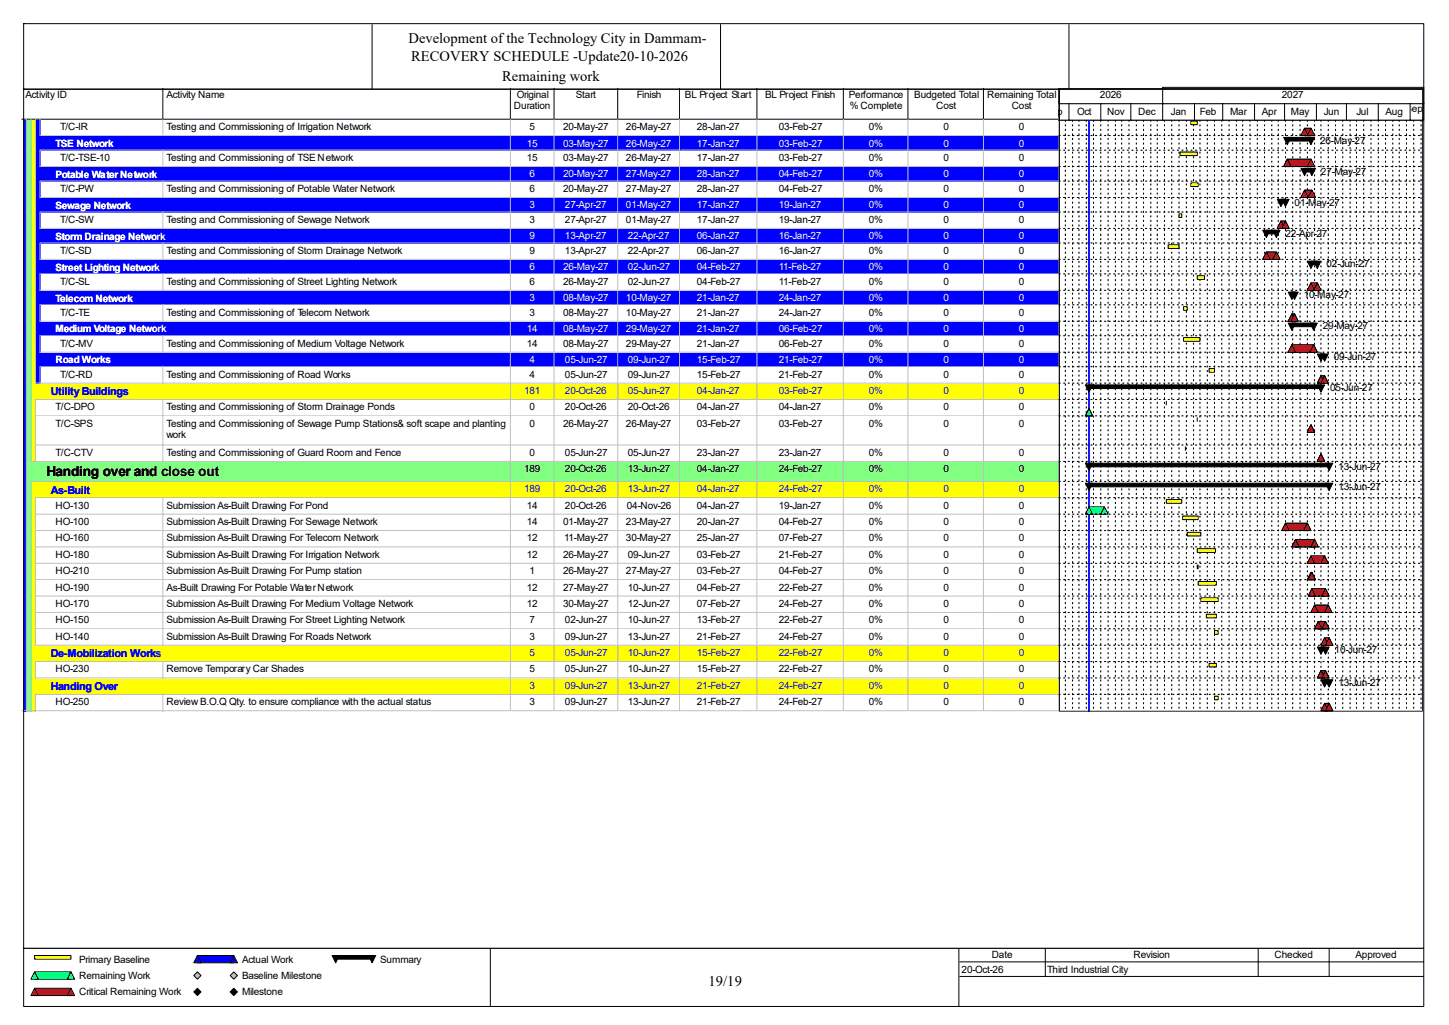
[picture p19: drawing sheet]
<svg xmlns="http://www.w3.org/2000/svg" width="420mm" height="297mm" viewBox="0 0 420 297" stroke-linecap="round" stroke-linejoin="round" font-family="sans-serif">
<defs><g id="words">
<g font-size="4.2">
<text x="118.4" y="12.4">Development of the Technology City in Dammam-</text>
<text x="119.2" y="17.7">RECOVERY SCHEDULE -Update20-10-2026</text>
<text x="145.5" y="23.5">Remaining work</text>
<text x="205.4" y="285.6">19/19</text>
</g>
<text font-size="4" x="13.5" y="137.9">Handing over and close out</text>
<g font-size="3.2" fill="#00f">
<text x="14.8" y="114.5">Utility Buildings</text>
<text x="14.8" y="143">As-Built</text>
<text x="14.8" y="190.5">De-Mobilization Works</text>
<text x="14.8" y="199.9">Handing Over</text>
</g>
<g font-size="2.9">
<text x="7.4" y="28.4">Activity ID</text>
<text x="48.3" y="28.4">Activity Name</text>
<text x="149.8" y="28.4">Original</text>
<text x="166.9" y="28.4">Start</text>
<text x="184.6" y="28.4">Finish</text>
<text x="198.5" y="28.4">BL Project Start</text>
<text x="221.8" y="28.4">BL Project Finish</text>
<text x="246" y="28.4">Performance</text>
<text x="265" y="28.4">Budgeted Total</text>
<text x="286.1" y="28.4">Remaining Total</text>
<text x="318.8" y="28.4">2026</text>
<text x="371.6" y="28.4">2027</text>
<text x="149" y="31.6">Duration</text>
<text x="246.3" y="31.6">% Complete</text>
<text x="271.4" y="31.6">Cost</text>
<text x="293.2" y="31.6">Cost</text>
<text x="303" y="33.2">Sep</text>
<text x="312.2" y="33.2">Oct</text>
<text x="320.9" y="33.2">Nov</text>
<text x="329.9" y="33.2">Dec</text>
<text x="339.4" y="33.2">Jan</text>
<text x="347.8" y="33.2">Feb</text>
<text x="356.5" y="33.2">Mar</text>
<text x="365.8" y="33.2">Apr</text>
<text x="374.2" y="33.2">May</text>
<text x="383.7" y="33.2">Jun</text>
<text x="393.1" y="33.2">Jul</text>
<text x="401.6" y="33.2">Aug</text>
<text x="407.4" y="32.4">Sep</text>
<text x="17.4" y="37.7">T/C-IR</text>
<text x="48.3" y="37.7">Testing and Commissioning of Irrigation Network</text>
<text x="153.5" y="37.7">5</text>
<text x="163.2" y="37.7">20-May-27</text>
<text x="181.4" y="37.7">26-May-27</text>
<text x="202" y="37.7">28-Jan-27</text>
<text x="225.7" y="37.7">03-Feb-27</text>
<text x="251.8" y="37.7">0%</text>
<text x="273.4" y="37.7">0</text>
<text x="295.3" y="37.7">0</text>
<text x="382.6" y="41.7">26-May-27</text>
<text x="17.4" y="46.7">T/C-TSE-10</text>
<text x="48.3" y="46.7">Testing and Commissioning of TSE Network</text>
<text x="152.7" y="46.7">15</text>
<text x="163.2" y="46.7">03-May-27</text>
<text x="181.4" y="46.7">26-May-27</text>
<text x="202" y="46.7">17-Jan-27</text>
<text x="225.7" y="46.7">03-Feb-27</text>
<text x="251.8" y="46.7">0%</text>
<text x="273.4" y="46.7">0</text>
<text x="295.3" y="46.7">0</text>
<text x="382.9" y="50.6">27-May-27</text>
<text x="17.4" y="55.6">T/C-PW</text>
<text x="48.3" y="55.6">Testing and Commissioning of Potable Water Network</text>
<text x="153.5" y="55.6">6</text>
<text x="163.2" y="55.6">20-May-27</text>
<text x="181.4" y="55.6">27-May-27</text>
<text x="202" y="55.6">28-Jan-27</text>
<text x="225.7" y="55.6">04-Feb-27</text>
<text x="251.8" y="55.6">0%</text>
<text x="273.4" y="55.6">0</text>
<text x="295.3" y="55.6">0</text>
<text x="375.2" y="59.6">01-May-27</text>
<text x="17.4" y="64.6">T/C-SW</text>
<text x="48.3" y="64.6">Testing and Commissioning of Sewage Network</text>
<text x="153.5" y="64.6">3</text>
<text x="163.7" y="64.6">27-Apr-27</text>
<text x="181.4" y="64.6">01-May-27</text>
<text x="202" y="64.6">17-Jan-27</text>
<text x="225.7" y="64.6">19-Jan-27</text>
<text x="251.8" y="64.6">0%</text>
<text x="273.4" y="64.6">0</text>
<text x="295.3" y="64.6">0</text>
<text x="372.6" y="68.5">22-Apr-27</text>
<text x="17.4" y="73.6">T/C-SD</text>
<text x="48.3" y="73.6">Testing and Commissioning of Storm Drainage Network</text>
<text x="153.5" y="73.6">9</text>
<text x="163.7" y="73.6">13-Apr-27</text>
<text x="181.9" y="73.6">22-Apr-27</text>
<text x="202" y="73.6">06-Jan-27</text>
<text x="225.7" y="73.6">16-Jan-27</text>
<text x="251.8" y="73.6">0%</text>
<text x="273.4" y="73.6">0</text>
<text x="295.3" y="73.6">0</text>
<text x="384.5" y="77.5">02-Jun-27</text>
<text x="17.4" y="82.5">T/C-SL</text>
<text x="48.3" y="82.5">Testing and Commissioning of Street Lighting Network</text>
<text x="153.5" y="82.5">6</text>
<text x="163.2" y="82.5">26-May-27</text>
<text x="181.9" y="82.5">02-Jun-27</text>
<text x="202" y="82.5">04-Feb-27</text>
<text x="225.7" y="82.5">11-Feb-27</text>
<text x="251.8" y="82.5">0%</text>
<text x="273.4" y="82.5">0</text>
<text x="295.3" y="82.5">0</text>
<text x="377.9" y="86.5">10-May-27</text>
<text x="17.4" y="91.5">T/C-TE</text>
<text x="48.3" y="91.5">Testing and Commissioning of Telecom Network</text>
<text x="153.5" y="91.5">3</text>
<text x="163.2" y="91.5">08-May-27</text>
<text x="181.4" y="91.5">10-May-27</text>
<text x="202" y="91.5">21-Jan-27</text>
<text x="225.7" y="91.5">24-Jan-27</text>
<text x="251.8" y="91.5">0%</text>
<text x="273.4" y="91.5">0</text>
<text x="295.3" y="91.5">0</text>
<text x="383.4" y="95.5">29-May-27</text>
<text x="17.4" y="100.5">T/C-MV</text>
<text x="48.3" y="100.5">Testing and Commissioning of Medium Voltage Network</text>
<text x="152.7" y="100.5">14</text>
<text x="163.2" y="100.5">08-May-27</text>
<text x="181.4" y="100.5">29-May-27</text>
<text x="202" y="100.5">21-Jan-27</text>
<text x="225.7" y="100.5">06-Feb-27</text>
<text x="251.8" y="100.5">0%</text>
<text x="273.4" y="100.5">0</text>
<text x="295.3" y="100.5">0</text>
<text x="386.6" y="104.4">09-Jun-27</text>
<text x="17.4" y="109.4">T/C-RD</text>
<text x="48.3" y="109.4">Testing and Commissioning of Road Works</text>
<text x="153.5" y="109.4">4</text>
<text x="163.7" y="109.4">05-Jun-27</text>
<text x="181.9" y="109.4">09-Jun-27</text>
<text x="202" y="109.4">15-Feb-27</text>
<text x="225.7" y="109.4">21-Feb-27</text>
<text x="251.8" y="109.4">0%</text>
<text x="273.4" y="109.4">0</text>
<text x="295.3" y="109.4">0</text>
<text x="385.5" y="113.4">05-Jun-27</text>
<text x="16.1" y="118.9">T/C-DPO</text>
<text x="48.3" y="118.9">Testing and Commissioning of Storm Drainage Ponds</text>
<text x="153.5" y="118.9">0</text>
<text x="163.7" y="118.9">20-Oct-26</text>
<text x="181.9" y="118.9">20-Oct-26</text>
<text x="202" y="118.9">04-Jan-27</text>
<text x="225.7" y="118.9">04-Jan-27</text>
<text x="251.8" y="118.9">0%</text>
<text x="273.4" y="118.9">0</text>
<text x="295.3" y="118.9">0</text>
<text x="16.1" y="123.7">T/C-SPS</text>
<text x="48.3" y="123.7">Testing and Commissioning of Sewage Pump Stations&amp; soft scape and planting</text>
<text x="153.5" y="123.7">0</text>
<text x="163.2" y="123.7">26-May-27</text>
<text x="181.4" y="123.7">26-May-27</text>
<text x="202" y="123.7">03-Feb-27</text>
<text x="225.7" y="123.7">03-Feb-27</text>
<text x="251.8" y="123.7">0%</text>
<text x="273.4" y="123.7">0</text>
<text x="295.3" y="123.7">0</text>
<text x="48.3" y="126.8">work</text>
<text x="16.1" y="132.1">T/C-CTV</text>
<text x="48.3" y="132.1">Testing and Commissioning of Guard Room and Fence</text>
<text x="151.9" y="136.9">189</text>
<text x="153.5" y="132.1">0</text>
<text x="163.7" y="132.1">05-Jun-27</text>
<text x="163.7" y="136.9">20-Oct-26</text>
<text x="181.9" y="132.1">05-Jun-27</text>
<text x="181.9" y="136.9">13-Jun-27</text>
<text x="202" y="132.1">23-Jan-27</text>
<text x="202" y="136.9">04-Jan-27</text>
<text x="225.7" y="132.1">23-Jan-27</text>
<text x="225.7" y="136.9">24-Feb-27</text>
<text x="251.8" y="132.1">0%</text>
<text x="251.8" y="136.9">0%</text>
<text x="273.4" y="132.1">0</text>
<text x="273.4" y="136.9">0</text>
<text x="295.3" y="132.1">0</text>
<text x="295.3" y="136.9">0</text>
<text x="387.9" y="136.1">13-Jun-27</text>
<text x="387.9" y="141.9">13-Jun-27</text>
<text x="16.1" y="147.4">HO-130</text>
<text x="48.3" y="147.4">Submission As-Built Drawing For Pond</text>
<text x="152.7" y="147.4">14</text>
<text x="163.7" y="147.4">20-Oct-26</text>
<text x="181.7" y="147.4">04-Nov-26</text>
<text x="202" y="147.4">04-Jan-27</text>
<text x="225.7" y="147.4">19-Jan-27</text>
<text x="251.8" y="147.4">0%</text>
<text x="273.4" y="147.4">0</text>
<text x="295.3" y="147.4">0</text>
<text x="16.1" y="152.1">HO-100</text>
<text x="48.3" y="152.1">Submission As-Built Drawing For Sewage Network</text>
<text x="152.7" y="152.1">14</text>
<text x="163.2" y="152.1">01-May-27</text>
<text x="181.4" y="152.1">23-May-27</text>
<text x="202" y="152.1">20-Jan-27</text>
<text x="225.7" y="152.1">04-Feb-27</text>
<text x="251.8" y="152.1">0%</text>
<text x="273.4" y="152.1">0</text>
<text x="295.3" y="152.1">0</text>
<text x="16.1" y="156.9">HO-160</text>
<text x="16.1" y="161.6">HO-180</text>
<text x="48.3" y="156.9">Submission As-Built Drawing For Telecom Network</text>
<text x="48.3" y="161.6">Submission As-Built Drawing For Irrigation Network</text>
<text x="152.7" y="156.9">12</text>
<text x="152.7" y="161.6">12</text>
<text x="163.2" y="161.6">26-May-27</text>
<text x="163.5" y="156.9">11-May-27</text>
<text x="181.4" y="156.9">30-May-27</text>
<text x="181.9" y="161.6">09-Jun-27</text>
<text x="202" y="156.9">25-Jan-27</text>
<text x="202" y="161.6">03-Feb-27</text>
<text x="225.7" y="156.9">07-Feb-27</text>
<text x="225.7" y="161.6">21-Feb-27</text>
<text x="251.8" y="156.9">0%</text>
<text x="251.8" y="161.6">0%</text>
<text x="273.4" y="156.9">0</text>
<text x="273.4" y="161.6">0</text>
<text x="295.3" y="156.9">0</text>
<text x="295.3" y="161.6">0</text>
<text x="16.1" y="166.4">HO-210</text>
<text x="48.3" y="166.4">Submission As-Built Drawing For Pump station</text>
<text x="153.5" y="166.4">1</text>
<text x="163.2" y="166.4">26-May-27</text>
<text x="181.4" y="166.4">27-May-27</text>
<text x="202" y="166.4">03-Feb-27</text>
<text x="225.7" y="166.4">04-Feb-27</text>
<text x="251.8" y="166.4">0%</text>
<text x="273.4" y="166.4">0</text>
<text x="295.3" y="166.4">0</text>
<text x="16.1" y="171.1">HO-190</text>
<text x="48.3" y="171.1">As-Built Drawing For Potable Water Network</text>
<text x="152.7" y="171.1">12</text>
<text x="163.2" y="171.1">27-May-27</text>
<text x="181.9" y="171.1">10-Jun-27</text>
<text x="202" y="171.1">04-Feb-27</text>
<text x="225.7" y="171.1">22-Feb-27</text>
<text x="251.8" y="171.1">0%</text>
<text x="273.4" y="171.1">0</text>
<text x="295.3" y="171.1">0</text>
<text x="16.1" y="175.9">HO-170</text>
<text x="48.3" y="175.9">Submission As-Built Drawing For Medium Voltage Network</text>
<text x="152.7" y="175.9">12</text>
<text x="163.2" y="175.9">30-May-27</text>
<text x="181.9" y="175.9">12-Jun-27</text>
<text x="202" y="175.9">07-Feb-27</text>
<text x="225.7" y="175.9">24-Feb-27</text>
<text x="251.8" y="175.9">0%</text>
<text x="273.4" y="175.9">0</text>
<text x="295.3" y="175.9">0</text>
<text x="16.1" y="180.6">HO-150</text>
<text x="16.1" y="185.4">HO-140</text>
<text x="48.3" y="180.6">Submission As-Built Drawing For Street Lighting Network</text>
<text x="48.3" y="185.4">Submission As-Built Drawing For Roads Network</text>
<text x="153.5" y="180.6">7</text>
<text x="153.5" y="185.4">3</text>
<text x="163.7" y="180.6">02-Jun-27</text>
<text x="163.7" y="185.4">09-Jun-27</text>
<text x="181.9" y="180.6">10-Jun-27</text>
<text x="181.9" y="185.4">13-Jun-27</text>
<text x="202" y="180.6">13-Feb-27</text>
<text x="202" y="185.4">21-Feb-27</text>
<text x="225.7" y="180.6">22-Feb-27</text>
<text x="225.7" y="185.4">24-Feb-27</text>
<text x="251.8" y="180.6">0%</text>
<text x="251.8" y="185.4">0%</text>
<text x="273.4" y="180.6">0</text>
<text x="273.4" y="185.4">0</text>
<text x="295.3" y="180.6">0</text>
<text x="295.3" y="185.4">0</text>
<text x="386.8" y="189.3">10-Jun-27</text>
<text x="16.1" y="194.9">HO-230</text>
<text x="48.3" y="194.9">Remove Temporary Car Shades</text>
<text x="153.5" y="194.9">5</text>
<text x="163.7" y="194.9">05-Jun-27</text>
<text x="181.9" y="194.9">10-Jun-27</text>
<text x="202" y="194.9">15-Feb-27</text>
<text x="225.7" y="194.9">22-Feb-27</text>
<text x="251.8" y="194.9">0%</text>
<text x="273.4" y="194.9">0</text>
<text x="295.3" y="194.9">0</text>
<text x="387.9" y="198.8">13-Jun-27</text>
<text x="16.1" y="204.3">HO-250</text>
<text x="48.3" y="204.3">Review B.O.Q Qty. to ensure compliance with the actual status</text>
<text x="153.5" y="204.3">3</text>
<text x="163.7" y="204.3">09-Jun-27</text>
<text x="181.9" y="204.3">13-Jun-27</text>
<text x="202" y="204.3">21-Feb-27</text>
<text x="225.7" y="204.3">24-Feb-27</text>
<text x="251.8" y="204.3">0%</text>
<text x="273.4" y="204.3">0</text>
<text x="295.3" y="204.3">0</text>
<text x="22.9" y="279">Primary Baseline</text>
<text x="70.1" y="279">Actual Work</text>
<text x="110.2" y="279">Summary</text>
<text x="278.7" y="281.9">20-Oct-26</text>
<text x="287.4" y="277.7">Date</text>
<text x="303.5" y="281.9">Third Industrial City</text>
<text x="328.5" y="277.7">Revision</text>
<text x="369.4" y="277.7">Checked</text>
<text x="392.9" y="277.7">Approved</text>
<text x="22.9" y="283.7">Remaining Work</text>
<text x="70.1" y="283.7">Baseline Milestone</text>
<text x="22.9" y="288.5">Critical Remaining Work</text>
<text x="70.1" y="288.5">Milestone</text>
</g>
<g font-size="2.9" fill="#fff">
<text x="16.1" y="42.5">TSE Network</text>
<text x="152.7" y="42.5">15</text>
<text x="163.2" y="42.5">03-May-27</text>
<text x="181.4" y="42.5">26-May-27</text>
<text x="202" y="42.5">17-Jan-27</text>
<text x="225.7" y="42.5">03-Feb-27</text>
<text x="251.8" y="42.5">0%</text>
<text x="273.4" y="42.5">0</text>
<text x="295.3" y="42.5">0</text>
<text x="16.1" y="51.5">Potable Water Network</text>
<text x="153.5" y="51.4">6</text>
<text x="163.2" y="51.4">20-May-27</text>
<text x="181.4" y="51.4">27-May-27</text>
<text x="202" y="51.4">28-Jan-27</text>
<text x="225.7" y="51.4">04-Feb-27</text>
<text x="251.8" y="51.4">0%</text>
<text x="273.4" y="51.4">0</text>
<text x="295.3" y="51.4">0</text>
<text x="16.1" y="60.5">Sewage Network</text>
<text x="153.5" y="60.4">3</text>
<text x="163.7" y="60.4">27-Apr-27</text>
<text x="181.4" y="60.4">01-May-27</text>
<text x="202" y="60.4">17-Jan-27</text>
<text x="225.7" y="60.4">19-Jan-27</text>
<text x="251.8" y="60.4">0%</text>
<text x="273.4" y="60.4">0</text>
<text x="295.3" y="60.4">0</text>
<text x="16.1" y="69.4">Storm Drainage Network</text>
<text x="153.5" y="69.3">9</text>
<text x="163.7" y="69.3">13-Apr-27</text>
<text x="181.9" y="69.3">22-Apr-27</text>
<text x="202" y="69.3">06-Jan-27</text>
<text x="225.7" y="69.3">16-Jan-27</text>
<text x="251.8" y="69.3">0%</text>
<text x="273.4" y="69.3">0</text>
<text x="295.3" y="69.3">0</text>
<text x="16.1" y="78.4">Street Lighting Network</text>
<text x="153.5" y="78.3">6</text>
<text x="163.2" y="78.3">26-May-27</text>
<text x="181.9" y="78.3">02-Jun-27</text>
<text x="202" y="78.3">04-Feb-27</text>
<text x="225.7" y="78.3">11-Feb-27</text>
<text x="251.8" y="78.3">0%</text>
<text x="273.4" y="78.3">0</text>
<text x="295.3" y="78.3">0</text>
<text x="16.1" y="87.4">Telecom Network</text>
<text x="153.5" y="87.3">3</text>
<text x="163.2" y="87.3">08-May-27</text>
<text x="181.4" y="87.3">10-May-27</text>
<text x="202" y="87.3">21-Jan-27</text>
<text x="225.7" y="87.3">24-Jan-27</text>
<text x="251.8" y="87.3">0%</text>
<text x="273.4" y="87.3">0</text>
<text x="295.3" y="87.3">0</text>
<text x="16.1" y="96.3">Medium Voltage Network</text>
<text x="152.7" y="96.2">14</text>
<text x="163.2" y="96.2">08-May-27</text>
<text x="181.4" y="96.2">29-May-27</text>
<text x="202" y="96.2">21-Jan-27</text>
<text x="225.7" y="96.2">06-Feb-27</text>
<text x="251.8" y="96.2">0%</text>
<text x="273.4" y="96.2">0</text>
<text x="295.3" y="96.2">0</text>
<text x="16.1" y="105.3">Road Works</text>
<text x="153.5" y="105.2">4</text>
<text x="163.7" y="105.2">05-Jun-27</text>
<text x="181.9" y="105.2">09-Jun-27</text>
<text x="202" y="105.2">15-Feb-27</text>
<text x="225.7" y="105.2">21-Feb-27</text>
<text x="251.8" y="105.2">0%</text>
<text x="273.4" y="105.2">0</text>
<text x="295.3" y="105.2">0</text>
</g>
<g font-size="2.9" fill="#00f">
<text x="151.9" y="114.2">181</text>
<text x="163.7" y="114.2">20-Oct-26</text>
<text x="181.9" y="114.2">05-Jun-27</text>
<text x="202" y="114.2">04-Jan-27</text>
<text x="225.7" y="114.2">03-Feb-27</text>
<text x="251.8" y="114.2">0%</text>
<text x="273.4" y="114.2">0</text>
<text x="295.3" y="114.2">0</text>
<text x="151.9" y="142.7">189</text>
<text x="163.7" y="142.7">20-Oct-26</text>
<text x="181.9" y="142.7">13-Jun-27</text>
<text x="202" y="142.7">04-Jan-27</text>
<text x="225.7" y="142.7">24-Feb-27</text>
<text x="251.8" y="142.7">0%</text>
<text x="273.4" y="142.7">0</text>
<text x="295.3" y="142.7">0</text>
<text x="153.5" y="190.1">5</text>
<text x="163.7" y="190.1">05-Jun-27</text>
<text x="181.9" y="190.1">10-Jun-27</text>
<text x="202" y="190.1">15-Feb-27</text>
<text x="225.7" y="190.1">22-Feb-27</text>
<text x="251.8" y="190.1">0%</text>
<text x="273.4" y="190.1">0</text>
<text x="295.3" y="190.1">0</text>
<text x="153.5" y="199.6">3</text>
<text x="163.7" y="199.6">09-Jun-27</text>
<text x="181.9" y="199.6">13-Jun-27</text>
<text x="202" y="199.6">21-Feb-27</text>
<text x="225.7" y="199.6">24-Feb-27</text>
<text x="251.8" y="199.6">0%</text>
<text x="273.4" y="199.6">0</text>
<text x="295.3" y="199.6">0</text>
</g>
</g></defs>
<path d="M47.2 25.6v8.9h-40.9" fill="none" stroke="#000" stroke-width=".29"/>
<path d="M47.5 25.6h100.7v9.2h-100.7z" fill="#fff"/>
<path d="M147.9 25.6v8.9h-100.7" fill="none" stroke="#000" stroke-width=".29"/>
<path d="M148.2 25.6h12.7v9.2h-12.7z" fill="#fff"/>
<path d="M160.6 25.6v8.9h-12.7" fill="none" stroke="#000" stroke-width=".29"/>
<path d="M160.9 25.6h18.4v9.2h-18.4z" fill="#fff"/>
<path d="M179 25.6v8.9h-18.4" fill="none" stroke="#000" stroke-width=".29"/>
<path d="M179.3 25.6h17.9v9.2h-17.9z" fill="#fff"/>
<path d="M197 25.6v8.9h-18" fill="none" stroke="#000" stroke-width=".29"/>
<path d="M197.2 25.6h22.5v9.2h-22.5z" fill="#fff"/>
<path d="M219.4 25.6v8.9h-22.4" fill="none" stroke="#000" stroke-width=".29"/>
<path d="M219.7 25.6h25v9.2h-25z" fill="#fff"/>
<path d="M244.4 25.6v8.9h-25" fill="none" stroke="#000" stroke-width=".29"/>
<path d="M244.7 25.6h18.7v9.2h-18.7z" fill="#fff"/>
<path d="M263.2 25.6v8.9h-18.8" fill="none" stroke="#000" stroke-width=".29"/>
<path d="M263.4 25.6h21.9v9.2h-21.9z" fill="#fff"/>
<path d="M285 25.6v8.9h-21.8" fill="none" stroke="#000" stroke-width=".29"/>
<path d="M285.3 25.6h21.9v9.2h-21.9z" fill="#fff"/>
<path d="M306.9 25.6v8.9h-21.9" fill="none" stroke="#000" stroke-width=".29"/>
<path d="M6.6 34.8h1.3v4.7h-1.3z" fill="#00f"/>
<path d="M7.6 34.5v5.1" fill="none" stroke="#c0c0c0" stroke-width=".29"/>
<path d="M7.9 34.8h1.3v4.7h-1.3z" fill="#80ff80"/>
<path d="M9 34.5v5.1" fill="none" stroke="#c0c0c0" stroke-width=".29"/>
<path d="M9.2 34.8h1.3v4.7h-1.3z" fill="#ff0"/>
<path d="M10.3 34.5v5.1" fill="none" stroke="#c0c0c0" stroke-width=".29"/>
<path d="M10.5 34.8h1.4v4.7h-1.4z" fill="#00f"/>
<path d="M11.6 34.5v5.1" fill="none" stroke="#c0c0c0" stroke-width=".29"/>
<path d="M11.9 34.8h35.6v4.7h-35.6z" fill="#fff"/>
<path d="M11.6 39.3h35.9M47.2 34.5v5.1" fill="none" stroke="#c0c0c0" stroke-width=".29"/>
<path d="M47.5 34.8h100.7v4.7h-100.7z" fill="#fff"/>
<path d="M147.9 34.5v4.8h-100.4" fill="none" stroke="#c0c0c0" stroke-width=".29"/>
<path d="M148.2 34.8h12.7v4.7h-12.7z" fill="#fff"/>
<path d="M160.6 34.5v4.8h-12.4" fill="none" stroke="#c0c0c0" stroke-width=".29"/>
<path d="M160.9 34.8h18.4v4.7h-18.4z" fill="#fff"/>
<path d="M179 34.5v4.8h-18.1" fill="none" stroke="#c0c0c0" stroke-width=".29"/>
<path d="M179.3 34.8h17.9v4.7h-17.9z" fill="#fff"/>
<path d="M197 34.5v4.8h-17.7" fill="none" stroke="#c0c0c0" stroke-width=".29"/>
<path d="M197.2 34.8h22.5v4.7h-22.5z" fill="#fff"/>
<path d="M219.4 34.5v4.8h-22.2" fill="none" stroke="#c0c0c0" stroke-width=".29"/>
<path d="M219.7 34.8h25v4.7h-25z" fill="#fff"/>
<path d="M244.4 34.5v4.8h-24.7" fill="none" stroke="#c0c0c0" stroke-width=".29"/>
<path d="M244.7 34.8h18.7v4.7h-18.7z" fill="#fff"/>
<path d="M263.2 34.5v4.8h-18.5" fill="none" stroke="#c0c0c0" stroke-width=".29"/>
<path d="M263.4 34.8h21.9v4.7h-21.9z" fill="#fff"/>
<path d="M285 34.5v4.8h-21.6" fill="none" stroke="#c0c0c0" stroke-width=".29"/>
<path d="M285.3 34.8h21.9v4.7h-21.9z" fill="#fff"/>
<path d="M306.9 34.5v4.8h-21.6" fill="none" stroke="#c0c0c0" stroke-width=".29"/>
<path d="M6.6 39.5h1.3v4.3h-1.3z" fill="#00f"/>
<path d="M7.6 39.3v4.5" fill="none" stroke="#c0c0c0" stroke-width=".29"/>
<path d="M7.9 39.5h1.3v4.3h-1.3z" fill="#80ff80"/>
<path d="M9 39.3v4.5" fill="none" stroke="#c0c0c0" stroke-width=".29"/>
<path d="M9.2 39.5h1.3v4.3h-1.3z" fill="#ff0"/>
<path d="M10.3 39.3v4.5" fill="none" stroke="#c0c0c0" stroke-width=".29"/>
<path d="M10.5 39.5h37v4.3h-37z" fill="#00f"/>
<path d="M11.6 43.5h35.9" fill="none" stroke="#c0c0c0" stroke-width=".29"/>
<path d="M47.5 39.5h100.7v4.3h-100.7z" fill="#00f"/>
<path d="M147.9 39.3v4.2h-100.4" fill="none" stroke="#c0c0c0" stroke-width=".29"/>
<path d="M148.2 39.5h12.7v4.3h-12.7z" fill="#00f"/>
<path d="M160.6 39.3v4.2h-12.4" fill="none" stroke="#c0c0c0" stroke-width=".29"/>
<path d="M160.9 39.5h18.4v4.3h-18.4z" fill="#00f"/>
<path d="M179 39.3v4.2h-18.1" fill="none" stroke="#c0c0c0" stroke-width=".29"/>
<path d="M179.3 39.5h17.9v4.3h-17.9z" fill="#00f"/>
<path d="M197 39.3v4.2h-17.7" fill="none" stroke="#c0c0c0" stroke-width=".29"/>
<path d="M197.2 39.5h22.5v4.3h-22.5z" fill="#00f"/>
<path d="M219.4 39.3v4.2h-22.2" fill="none" stroke="#c0c0c0" stroke-width=".29"/>
<path d="M219.7 39.5h25v4.3h-25z" fill="#00f"/>
<path d="M244.4 39.3v4.2h-24.7" fill="none" stroke="#c0c0c0" stroke-width=".29"/>
<path d="M244.7 39.5h18.7v4.3h-18.7z" fill="#00f"/>
<path d="M263.2 39.3v4.2h-18.5" fill="none" stroke="#c0c0c0" stroke-width=".29"/>
<path d="M263.4 39.5h21.9v4.3h-21.9z" fill="#00f"/>
<path d="M285 39.3v4.2h-21.6" fill="none" stroke="#c0c0c0" stroke-width=".29"/>
<path d="M285.3 39.5h21.9v4.3h-21.9z" fill="#00f"/>
<path d="M306.9 39.3v4.2h-21.6" fill="none" stroke="#c0c0c0" stroke-width=".29"/>
<path d="M6.6 43.8h1.3v4.7h-1.3z" fill="#00f"/>
<path d="M7.6 43.5v5" fill="none" stroke="#c0c0c0" stroke-width=".29"/>
<path d="M7.9 43.8h1.3v4.7h-1.3z" fill="#80ff80"/>
<path d="M9 43.5v5" fill="none" stroke="#c0c0c0" stroke-width=".29"/>
<path d="M9.2 43.8h1.3v4.7h-1.3z" fill="#ff0"/>
<path d="M10.3 43.5v5" fill="none" stroke="#c0c0c0" stroke-width=".29"/>
<path d="M10.5 43.8h1.4v4.7h-1.4z" fill="#00f"/>
<path d="M11.6 43.5v5" fill="none" stroke="#c0c0c0" stroke-width=".29"/>
<path d="M11.9 43.8h35.6v4.7h-35.6z" fill="#fff"/>
<path d="M11.6 48.3h35.9M47.2 43.5v5" fill="none" stroke="#c0c0c0" stroke-width=".29"/>
<path d="M47.5 43.8h100.7v4.7h-100.7z" fill="#fff"/>
<path d="M147.9 43.5v4.8h-100.4" fill="none" stroke="#c0c0c0" stroke-width=".29"/>
<path d="M148.2 43.8h12.7v4.7h-12.7z" fill="#fff"/>
<path d="M160.6 43.5v4.8h-12.4" fill="none" stroke="#c0c0c0" stroke-width=".29"/>
<path d="M160.9 43.8h18.4v4.7h-18.4z" fill="#fff"/>
<path d="M179 43.5v4.8h-18.1" fill="none" stroke="#c0c0c0" stroke-width=".29"/>
<path d="M179.3 43.8h17.9v4.7h-17.9z" fill="#fff"/>
<path d="M197 43.5v4.8h-17.7" fill="none" stroke="#c0c0c0" stroke-width=".29"/>
<path d="M197.2 43.8h22.5v4.7h-22.5z" fill="#fff"/>
<path d="M219.4 43.5v4.8h-22.2" fill="none" stroke="#c0c0c0" stroke-width=".29"/>
<path d="M219.7 43.8h25v4.7h-25z" fill="#fff"/>
<path d="M244.4 43.5v4.8h-24.7" fill="none" stroke="#c0c0c0" stroke-width=".29"/>
<path d="M244.7 43.8h18.7v4.7h-18.7z" fill="#fff"/>
<path d="M263.2 43.5v4.8h-18.5" fill="none" stroke="#c0c0c0" stroke-width=".29"/>
<path d="M263.4 43.8h21.9v4.7h-21.9z" fill="#fff"/>
<path d="M285 43.5v4.8h-21.6" fill="none" stroke="#c0c0c0" stroke-width=".29"/>
<path d="M285.3 43.8h21.9v4.7h-21.9z" fill="#fff"/>
<path d="M306.9 43.5v4.8h-21.6" fill="none" stroke="#c0c0c0" stroke-width=".29"/>
<path d="M6.6 48.5h1.3v4.2h-1.3z" fill="#00f"/>
<path d="M7.6 48.3v4.4" fill="none" stroke="#c0c0c0" stroke-width=".29"/>
<path d="M7.9 48.5h1.3v4.2h-1.3z" fill="#80ff80"/>
<path d="M9 48.3v4.4" fill="none" stroke="#c0c0c0" stroke-width=".29"/>
<path d="M9.2 48.5h1.3v4.2h-1.3z" fill="#ff0"/>
<path d="M10.3 48.3v4.4" fill="none" stroke="#c0c0c0" stroke-width=".29"/>
<path d="M10.5 48.5h37v4.2h-37z" fill="#00f"/>
<path d="M11.6 52.5h35.9" fill="none" stroke="#c0c0c0" stroke-width=".29"/>
<path d="M47.5 48.5h100.7v4.2h-100.7z" fill="#00f"/>
<path d="M147.9 48.3v4.2h-100.4" fill="none" stroke="#c0c0c0" stroke-width=".29"/>
<path d="M148.2 48.5h12.7v4.2h-12.7z" fill="#00f"/>
<path d="M160.6 48.3v4.2h-12.4" fill="none" stroke="#c0c0c0" stroke-width=".29"/>
<path d="M160.9 48.5h18.4v4.2h-18.4z" fill="#00f"/>
<path d="M179 48.3v4.2h-18.1" fill="none" stroke="#c0c0c0" stroke-width=".29"/>
<path d="M179.3 48.5h17.9v4.2h-17.9z" fill="#00f"/>
<path d="M197 48.3v4.2h-17.7" fill="none" stroke="#c0c0c0" stroke-width=".29"/>
<path d="M197.2 48.5h22.5v4.2h-22.5z" fill="#00f"/>
<path d="M219.4 48.3v4.2h-22.2" fill="none" stroke="#c0c0c0" stroke-width=".29"/>
<path d="M219.7 48.5h25v4.2h-25z" fill="#00f"/>
<path d="M244.4 48.3v4.2h-24.7" fill="none" stroke="#c0c0c0" stroke-width=".29"/>
<path d="M244.7 48.5h18.7v4.2h-18.7z" fill="#00f"/>
<path d="M263.2 48.3v4.2h-18.5" fill="none" stroke="#c0c0c0" stroke-width=".29"/>
<path d="M263.4 48.5h21.9v4.2h-21.9z" fill="#00f"/>
<path d="M285 48.3v4.2h-21.6" fill="none" stroke="#c0c0c0" stroke-width=".29"/>
<path d="M285.3 48.5h21.9v4.2h-21.9z" fill="#00f"/>
<path d="M306.9 48.3v4.2h-21.6" fill="none" stroke="#c0c0c0" stroke-width=".29"/>
<path d="M6.6 52.7h1.3v4.8h-1.3z" fill="#00f"/>
<path d="M7.6 52.5v5" fill="none" stroke="#c0c0c0" stroke-width=".29"/>
<path d="M7.9 52.7h1.3v4.8h-1.3z" fill="#80ff80"/>
<path d="M9 52.5v5" fill="none" stroke="#c0c0c0" stroke-width=".29"/>
<path d="M9.2 52.7h1.3v4.8h-1.3z" fill="#ff0"/>
<path d="M10.3 52.5v5" fill="none" stroke="#c0c0c0" stroke-width=".29"/>
<path d="M10.5 52.7h1.4v4.8h-1.4z" fill="#00f"/>
<path d="M11.6 52.5v5" fill="none" stroke="#c0c0c0" stroke-width=".29"/>
<path d="M11.9 52.7h35.6v4.8h-35.6z" fill="#fff"/>
<path d="M11.6 57.2h35.9M47.2 52.5v5" fill="none" stroke="#c0c0c0" stroke-width=".29"/>
<path d="M47.5 52.7h100.7v4.8h-100.7z" fill="#fff"/>
<path d="M147.9 52.5v4.7h-100.4" fill="none" stroke="#c0c0c0" stroke-width=".29"/>
<path d="M148.2 52.7h12.7v4.8h-12.7z" fill="#fff"/>
<path d="M160.6 52.5v4.7h-12.4" fill="none" stroke="#c0c0c0" stroke-width=".29"/>
<path d="M160.9 52.7h18.4v4.8h-18.4z" fill="#fff"/>
<path d="M179 52.5v4.7h-18.1" fill="none" stroke="#c0c0c0" stroke-width=".29"/>
<path d="M179.3 52.7h17.9v4.8h-17.9z" fill="#fff"/>
<path d="M197 52.5v4.7h-17.7" fill="none" stroke="#c0c0c0" stroke-width=".29"/>
<path d="M197.2 52.7h22.5v4.8h-22.5z" fill="#fff"/>
<path d="M219.4 52.5v4.7h-22.2" fill="none" stroke="#c0c0c0" stroke-width=".29"/>
<path d="M219.7 52.7h25v4.8h-25z" fill="#fff"/>
<path d="M244.4 52.5v4.7h-24.7" fill="none" stroke="#c0c0c0" stroke-width=".29"/>
<path d="M244.7 52.7h18.7v4.8h-18.7z" fill="#fff"/>
<path d="M263.2 52.5v4.7h-18.5" fill="none" stroke="#c0c0c0" stroke-width=".29"/>
<path d="M263.4 52.7h21.9v4.8h-21.9z" fill="#fff"/>
<path d="M285 52.5v4.7h-21.6" fill="none" stroke="#c0c0c0" stroke-width=".29"/>
<path d="M285.3 52.7h21.9v4.8h-21.9z" fill="#fff"/>
<path d="M306.9 52.5v4.7h-21.6" fill="none" stroke="#c0c0c0" stroke-width=".29"/>
<path d="M6.6 57.5h1.3v4.2h-1.3z" fill="#00f"/>
<path d="M7.6 57.2v4.5" fill="none" stroke="#c0c0c0" stroke-width=".29"/>
<path d="M7.9 57.5h1.3v4.2h-1.3z" fill="#80ff80"/>
<path d="M9 57.2v4.5" fill="none" stroke="#c0c0c0" stroke-width=".29"/>
<path d="M9.2 57.5h1.3v4.2h-1.3z" fill="#ff0"/>
<path d="M10.3 57.2v4.5" fill="none" stroke="#c0c0c0" stroke-width=".29"/>
<path d="M10.5 57.5h37v4.2h-37z" fill="#00f"/>
<path d="M11.6 61.4h35.9" fill="none" stroke="#c0c0c0" stroke-width=".29"/>
<path d="M47.5 57.5h100.7v4.2h-100.7z" fill="#00f"/>
<path d="M147.9 57.2v4.2h-100.4" fill="none" stroke="#c0c0c0" stroke-width=".29"/>
<path d="M148.2 57.5h12.7v4.2h-12.7z" fill="#00f"/>
<path d="M160.6 57.2v4.2h-12.4" fill="none" stroke="#c0c0c0" stroke-width=".29"/>
<path d="M160.9 57.5h18.4v4.2h-18.4z" fill="#00f"/>
<path d="M179 57.2v4.2h-18.1" fill="none" stroke="#c0c0c0" stroke-width=".29"/>
<path d="M179.3 57.5h17.9v4.2h-17.9z" fill="#00f"/>
<path d="M197 57.2v4.2h-17.7" fill="none" stroke="#c0c0c0" stroke-width=".29"/>
<path d="M197.2 57.5h22.5v4.2h-22.5z" fill="#00f"/>
<path d="M219.4 57.2v4.2h-22.2" fill="none" stroke="#c0c0c0" stroke-width=".29"/>
<path d="M219.7 57.5h25v4.2h-25z" fill="#00f"/>
<path d="M244.4 57.2v4.2h-24.7" fill="none" stroke="#c0c0c0" stroke-width=".29"/>
<path d="M244.7 57.5h18.7v4.2h-18.7z" fill="#00f"/>
<path d="M263.2 57.2v4.2h-18.5" fill="none" stroke="#c0c0c0" stroke-width=".29"/>
<path d="M263.4 57.5h21.9v4.2h-21.9z" fill="#00f"/>
<path d="M285 57.2v4.2h-21.6" fill="none" stroke="#c0c0c0" stroke-width=".29"/>
<path d="M285.3 57.5h21.9v4.2h-21.9z" fill="#00f"/>
<path d="M306.9 57.2v4.2h-21.6" fill="none" stroke="#c0c0c0" stroke-width=".29"/>
<path d="M6.6 61.7h1.3v4.8h-1.3z" fill="#00f"/>
<path d="M7.6 61.4v5.1" fill="none" stroke="#c0c0c0" stroke-width=".29"/>
<path d="M7.9 61.7h1.3v4.8h-1.3z" fill="#80ff80"/>
<path d="M9 61.4v5.1" fill="none" stroke="#c0c0c0" stroke-width=".29"/>
<path d="M9.2 61.7h1.3v4.8h-1.3z" fill="#ff0"/>
<path d="M10.3 61.4v5.1" fill="none" stroke="#c0c0c0" stroke-width=".29"/>
<path d="M10.5 61.7h1.4v4.8h-1.4z" fill="#00f"/>
<path d="M11.6 61.4v5.1" fill="none" stroke="#c0c0c0" stroke-width=".29"/>
<path d="M11.9 61.7h35.6v4.8h-35.6z" fill="#fff"/>
<path d="M11.6 66.2h35.9M47.2 61.4v5.1" fill="none" stroke="#c0c0c0" stroke-width=".29"/>
<path d="M47.5 61.7h100.7v4.8h-100.7z" fill="#fff"/>
<path d="M147.9 61.4v4.8h-100.4" fill="none" stroke="#c0c0c0" stroke-width=".29"/>
<path d="M148.2 61.7h12.7v4.8h-12.7z" fill="#fff"/>
<path d="M160.6 61.4v4.8h-12.4" fill="none" stroke="#c0c0c0" stroke-width=".29"/>
<path d="M160.9 61.7h18.4v4.8h-18.4z" fill="#fff"/>
<path d="M179 61.4v4.8h-18.1" fill="none" stroke="#c0c0c0" stroke-width=".29"/>
<path d="M179.3 61.7h17.9v4.8h-17.9z" fill="#fff"/>
<path d="M197 61.4v4.8h-17.7" fill="none" stroke="#c0c0c0" stroke-width=".29"/>
<path d="M197.2 61.7h22.5v4.8h-22.5z" fill="#fff"/>
<path d="M219.4 61.4v4.8h-22.2" fill="none" stroke="#c0c0c0" stroke-width=".29"/>
<path d="M219.7 61.7h25v4.8h-25z" fill="#fff"/>
<path d="M244.4 61.4v4.8h-24.7" fill="none" stroke="#c0c0c0" stroke-width=".29"/>
<path d="M244.7 61.7h18.7v4.8h-18.7z" fill="#fff"/>
<path d="M263.2 61.4v4.8h-18.5" fill="none" stroke="#c0c0c0" stroke-width=".29"/>
<path d="M263.4 61.7h21.9v4.8h-21.9z" fill="#fff"/>
<path d="M285 61.4v4.8h-21.6" fill="none" stroke="#c0c0c0" stroke-width=".29"/>
<path d="M285.3 61.7h21.9v4.8h-21.9z" fill="#fff"/>
<path d="M306.9 61.4v4.8h-21.6" fill="none" stroke="#c0c0c0" stroke-width=".29"/>
<path d="M6.6 66.5h1.3v4.2h-1.3z" fill="#00f"/>
<path d="M7.6 66.2v4.5" fill="none" stroke="#c0c0c0" stroke-width=".29"/>
<path d="M7.9 66.5h1.3v4.2h-1.3z" fill="#80ff80"/>
<path d="M9 66.2v4.5" fill="none" stroke="#c0c0c0" stroke-width=".29"/>
<path d="M9.2 66.5h1.3v4.2h-1.3z" fill="#ff0"/>
<path d="M10.3 66.2v4.5" fill="none" stroke="#c0c0c0" stroke-width=".29"/>
<path d="M10.5 66.5h37v4.2h-37z" fill="#00f"/>
<path d="M11.6 70.4h35.9" fill="none" stroke="#c0c0c0" stroke-width=".29"/>
<path d="M47.5 66.5h100.7v4.2h-100.7z" fill="#00f"/>
<path d="M147.9 66.2v4.2h-100.4" fill="none" stroke="#c0c0c0" stroke-width=".29"/>
<path d="M148.2 66.5h12.7v4.2h-12.7z" fill="#00f"/>
<path d="M160.6 66.2v4.2h-12.4" fill="none" stroke="#c0c0c0" stroke-width=".29"/>
<path d="M160.9 66.5h18.4v4.2h-18.4z" fill="#00f"/>
<path d="M179 66.2v4.2h-18.1" fill="none" stroke="#c0c0c0" stroke-width=".29"/>
<path d="M179.3 66.5h17.9v4.2h-17.9z" fill="#00f"/>
<path d="M197 66.2v4.2h-17.7" fill="none" stroke="#c0c0c0" stroke-width=".29"/>
<path d="M197.2 66.5h22.5v4.2h-22.5z" fill="#00f"/>
<path d="M219.4 66.2v4.2h-22.2" fill="none" stroke="#c0c0c0" stroke-width=".29"/>
<path d="M219.7 66.5h25v4.2h-25z" fill="#00f"/>
<path d="M244.4 66.2v4.2h-24.7" fill="none" stroke="#c0c0c0" stroke-width=".29"/>
<path d="M244.7 66.5h18.7v4.2h-18.7z" fill="#00f"/>
<path d="M263.2 66.2v4.2h-18.5" fill="none" stroke="#c0c0c0" stroke-width=".29"/>
<path d="M263.4 66.5h21.9v4.2h-21.9z" fill="#00f"/>
<path d="M285 66.2v4.2h-21.6" fill="none" stroke="#c0c0c0" stroke-width=".29"/>
<path d="M285.3 66.5h21.9v4.2h-21.9z" fill="#00f"/>
<path d="M306.9 66.2v4.2h-21.6" fill="none" stroke="#c0c0c0" stroke-width=".29"/>
<path d="M6.6 70.7h1.3v4.7h-1.3z" fill="#00f"/>
<path d="M7.6 70.4v5" fill="none" stroke="#c0c0c0" stroke-width=".29"/>
<path d="M7.9 70.7h1.3v4.7h-1.3z" fill="#80ff80"/>
<path d="M9 70.4v5" fill="none" stroke="#c0c0c0" stroke-width=".29"/>
<path d="M9.2 70.7h1.3v4.7h-1.3z" fill="#ff0"/>
<path d="M10.3 70.4v5" fill="none" stroke="#c0c0c0" stroke-width=".29"/>
<path d="M10.5 70.7h1.4v4.7h-1.4z" fill="#00f"/>
<path d="M11.6 70.4v5" fill="none" stroke="#c0c0c0" stroke-width=".29"/>
<path d="M11.9 70.7h35.6v4.7h-35.6z" fill="#fff"/>
<path d="M11.6 75.2h35.9M47.2 70.4v5" fill="none" stroke="#c0c0c0" stroke-width=".29"/>
<path d="M47.5 70.7h100.7v4.7h-100.7z" fill="#fff"/>
<path d="M147.9 70.4v4.8h-100.4" fill="none" stroke="#c0c0c0" stroke-width=".29"/>
<path d="M148.2 70.7h12.7v4.7h-12.7z" fill="#fff"/>
<path d="M160.6 70.4v4.8h-12.4" fill="none" stroke="#c0c0c0" stroke-width=".29"/>
<path d="M160.9 70.7h18.4v4.7h-18.4z" fill="#fff"/>
<path d="M179 70.4v4.8h-18.1" fill="none" stroke="#c0c0c0" stroke-width=".29"/>
<path d="M179.3 70.7h17.9v4.7h-17.9z" fill="#fff"/>
<path d="M197 70.4v4.8h-17.7" fill="none" stroke="#c0c0c0" stroke-width=".29"/>
<path d="M197.2 70.7h22.5v4.7h-22.5z" fill="#fff"/>
<path d="M219.4 70.4v4.8h-22.2" fill="none" stroke="#c0c0c0" stroke-width=".29"/>
<path d="M219.7 70.7h25v4.7h-25z" fill="#fff"/>
<path d="M244.4 70.4v4.8h-24.7" fill="none" stroke="#c0c0c0" stroke-width=".29"/>
<path d="M244.7 70.7h18.7v4.7h-18.7z" fill="#fff"/>
<path d="M263.2 70.4v4.8h-18.5" fill="none" stroke="#c0c0c0" stroke-width=".29"/>
<path d="M263.4 70.7h21.9v4.7h-21.9z" fill="#fff"/>
<path d="M285 70.4v4.8h-21.6" fill="none" stroke="#c0c0c0" stroke-width=".29"/>
<path d="M285.3 70.7h21.9v4.7h-21.9z" fill="#fff"/>
<path d="M306.9 70.4v4.8h-21.6" fill="none" stroke="#c0c0c0" stroke-width=".29"/>
<path d="M6.6 75.4h1.3v4.2h-1.3z" fill="#00f"/>
<path d="M7.6 75.2v4.4" fill="none" stroke="#c0c0c0" stroke-width=".29"/>
<path d="M7.9 75.4h1.3v4.2h-1.3z" fill="#80ff80"/>
<path d="M9 75.2v4.4" fill="none" stroke="#c0c0c0" stroke-width=".29"/>
<path d="M9.2 75.4h1.3v4.2h-1.3z" fill="#ff0"/>
<path d="M10.3 75.2v4.4" fill="none" stroke="#c0c0c0" stroke-width=".29"/>
<path d="M10.5 75.4h37v4.2h-37z" fill="#00f"/>
<path d="M11.6 79.4h35.9" fill="none" stroke="#c0c0c0" stroke-width=".29"/>
<path d="M47.5 75.4h100.7v4.2h-100.7z" fill="#00f"/>
<path d="M147.9 75.2v4.2h-100.4" fill="none" stroke="#c0c0c0" stroke-width=".29"/>
<path d="M148.2 75.4h12.7v4.2h-12.7z" fill="#00f"/>
<path d="M160.6 75.2v4.2h-12.4" fill="none" stroke="#c0c0c0" stroke-width=".29"/>
<path d="M160.9 75.4h18.4v4.2h-18.4z" fill="#00f"/>
<path d="M179 75.2v4.2h-18.1" fill="none" stroke="#c0c0c0" stroke-width=".29"/>
<path d="M179.3 75.4h17.9v4.2h-17.9z" fill="#00f"/>
<path d="M197 75.2v4.2h-17.7" fill="none" stroke="#c0c0c0" stroke-width=".29"/>
<path d="M197.2 75.4h22.5v4.2h-22.5z" fill="#00f"/>
<path d="M219.4 75.2v4.2h-22.2" fill="none" stroke="#c0c0c0" stroke-width=".29"/>
<path d="M219.7 75.4h25v4.2h-25z" fill="#00f"/>
<path d="M244.4 75.2v4.2h-24.7" fill="none" stroke="#c0c0c0" stroke-width=".29"/>
<path d="M244.7 75.4h18.7v4.2h-18.7z" fill="#00f"/>
<path d="M263.2 75.2v4.2h-18.5" fill="none" stroke="#c0c0c0" stroke-width=".29"/>
<path d="M263.4 75.4h21.9v4.2h-21.9z" fill="#00f"/>
<path d="M285 75.2v4.2h-21.6" fill="none" stroke="#c0c0c0" stroke-width=".29"/>
<path d="M285.3 75.4h21.9v4.2h-21.9z" fill="#00f"/>
<path d="M306.9 75.2v4.2h-21.6" fill="none" stroke="#c0c0c0" stroke-width=".29"/>
<path d="M6.6 79.6h1.3v4.8h-1.3z" fill="#00f"/>
<path d="M7.6 79.4v5" fill="none" stroke="#c0c0c0" stroke-width=".29"/>
<path d="M7.9 79.6h1.3v4.8h-1.3z" fill="#80ff80"/>
<path d="M9 79.4v5" fill="none" stroke="#c0c0c0" stroke-width=".29"/>
<path d="M9.2 79.6h1.3v4.8h-1.3z" fill="#ff0"/>
<path d="M10.3 79.4v5" fill="none" stroke="#c0c0c0" stroke-width=".29"/>
<path d="M10.5 79.6h1.4v4.8h-1.4z" fill="#00f"/>
<path d="M11.6 79.4v5" fill="none" stroke="#c0c0c0" stroke-width=".29"/>
<path d="M11.9 79.6h35.6v4.8h-35.6z" fill="#fff"/>
<path d="M47.2 79.4v5M11.6 84.1h35.9" fill="none" stroke="#c0c0c0" stroke-width=".29"/>
<path d="M47.5 79.6h100.7v4.8h-100.7z" fill="#fff"/>
<path d="M147.9 79.4v4.7h-100.4" fill="none" stroke="#c0c0c0" stroke-width=".29"/>
<path d="M148.2 79.6h12.7v4.8h-12.7z" fill="#fff"/>
<path d="M160.6 79.4v4.7h-12.4" fill="none" stroke="#c0c0c0" stroke-width=".29"/>
<path d="M160.9 79.6h18.4v4.8h-18.4z" fill="#fff"/>
<path d="M179 79.4v4.7h-18.1" fill="none" stroke="#c0c0c0" stroke-width=".29"/>
<path d="M179.3 79.6h17.9v4.8h-17.9z" fill="#fff"/>
<path d="M197 79.4v4.7h-17.7" fill="none" stroke="#c0c0c0" stroke-width=".29"/>
<path d="M197.2 79.6h22.5v4.8h-22.5z" fill="#fff"/>
<path d="M219.4 79.4v4.7h-22.2" fill="none" stroke="#c0c0c0" stroke-width=".29"/>
<path d="M219.7 79.6h25v4.8h-25z" fill="#fff"/>
<path d="M244.4 79.4v4.7h-24.7" fill="none" stroke="#c0c0c0" stroke-width=".29"/>
<path d="M244.7 79.6h18.7v4.8h-18.7z" fill="#fff"/>
<path d="M263.2 79.4v4.7h-18.5" fill="none" stroke="#c0c0c0" stroke-width=".29"/>
<path d="M263.4 79.6h21.9v4.8h-21.9z" fill="#fff"/>
<path d="M285 79.4v4.7h-21.6" fill="none" stroke="#c0c0c0" stroke-width=".29"/>
<path d="M285.3 79.6h21.9v4.8h-21.9z" fill="#fff"/>
<path d="M306.9 79.4v4.7h-21.6" fill="none" stroke="#c0c0c0" stroke-width=".29"/>
<path d="M6.6 84.4h1.3v4.2h-1.3z" fill="#00f"/>
<path d="M7.6 84.1v4.5" fill="none" stroke="#c0c0c0" stroke-width=".29"/>
<path d="M7.9 84.4h1.3v4.2h-1.3z" fill="#80ff80"/>
<path d="M9 84.1v4.5" fill="none" stroke="#c0c0c0" stroke-width=".29"/>
<path d="M9.2 84.4h1.3v4.2h-1.3z" fill="#ff0"/>
<path d="M10.3 84.1v4.5" fill="none" stroke="#c0c0c0" stroke-width=".29"/>
<path d="M10.5 84.4h37v4.2h-37z" fill="#00f"/>
<path d="M11.6 88.3h35.9" fill="none" stroke="#c0c0c0" stroke-width=".29"/>
<path d="M47.5 84.4h100.7v4.2h-100.7z" fill="#00f"/>
<path d="M147.9 84.1v4.2h-100.4" fill="none" stroke="#c0c0c0" stroke-width=".29"/>
<path d="M148.2 84.4h12.7v4.2h-12.7z" fill="#00f"/>
<path d="M160.6 84.1v4.2h-12.4" fill="none" stroke="#c0c0c0" stroke-width=".29"/>
<path d="M160.9 84.4h18.4v4.2h-18.4z" fill="#00f"/>
<path d="M179 84.1v4.2h-18.1" fill="none" stroke="#c0c0c0" stroke-width=".29"/>
<path d="M179.3 84.4h17.9v4.2h-17.9z" fill="#00f"/>
<path d="M197 84.1v4.2h-17.7" fill="none" stroke="#c0c0c0" stroke-width=".29"/>
<path d="M197.2 84.4h22.5v4.2h-22.5z" fill="#00f"/>
<path d="M219.4 84.1v4.2h-22.2" fill="none" stroke="#c0c0c0" stroke-width=".29"/>
<path d="M219.7 84.4h25v4.2h-25z" fill="#00f"/>
<path d="M244.4 84.1v4.2h-24.7" fill="none" stroke="#c0c0c0" stroke-width=".29"/>
<path d="M244.7 84.4h18.7v4.2h-18.7z" fill="#00f"/>
<path d="M263.2 84.1v4.2h-18.5" fill="none" stroke="#c0c0c0" stroke-width=".29"/>
<path d="M263.4 84.4h21.9v4.2h-21.9z" fill="#00f"/>
<path d="M285 84.1v4.2h-21.6" fill="none" stroke="#c0c0c0" stroke-width=".29"/>
<path d="M285.3 84.4h21.9v4.2h-21.9z" fill="#00f"/>
<path d="M306.9 84.1v4.2h-21.6" fill="none" stroke="#c0c0c0" stroke-width=".29"/>
<path d="M6.6 88.6h1.3v4.7h-1.3z" fill="#00f"/>
<path d="M7.6 88.3v5" fill="none" stroke="#c0c0c0" stroke-width=".29"/>
<path d="M7.9 88.6h1.3v4.7h-1.3z" fill="#80ff80"/>
<path d="M9 88.3v5" fill="none" stroke="#c0c0c0" stroke-width=".29"/>
<path d="M9.2 88.6h1.3v4.7h-1.3z" fill="#ff0"/>
<path d="M10.3 88.3v5" fill="none" stroke="#c0c0c0" stroke-width=".29"/>
<path d="M10.5 88.6h1.4v4.7h-1.4z" fill="#00f"/>
<path d="M11.6 88.3v5" fill="none" stroke="#c0c0c0" stroke-width=".29"/>
<path d="M11.9 88.6h35.6v4.7h-35.6z" fill="#fff"/>
<path d="M11.6 93.1h35.9M47.2 88.3v5" fill="none" stroke="#c0c0c0" stroke-width=".29"/>
<path d="M47.5 88.6h100.7v4.7h-100.7z" fill="#fff"/>
<path d="M147.9 88.3v4.8h-100.4" fill="none" stroke="#c0c0c0" stroke-width=".29"/>
<path d="M148.2 88.6h12.7v4.7h-12.7z" fill="#fff"/>
<path d="M160.6 88.3v4.8h-12.4" fill="none" stroke="#c0c0c0" stroke-width=".29"/>
<path d="M160.9 88.6h18.4v4.7h-18.4z" fill="#fff"/>
<path d="M179 88.3v4.8h-18.1" fill="none" stroke="#c0c0c0" stroke-width=".29"/>
<path d="M179.3 88.6h17.9v4.7h-17.9z" fill="#fff"/>
<path d="M197 88.3v4.8h-17.7" fill="none" stroke="#c0c0c0" stroke-width=".29"/>
<path d="M197.2 88.6h22.5v4.7h-22.5z" fill="#fff"/>
<path d="M219.4 88.3v4.8h-22.2" fill="none" stroke="#c0c0c0" stroke-width=".29"/>
<path d="M219.7 88.6h25v4.7h-25z" fill="#fff"/>
<path d="M244.4 88.3v4.8h-24.7" fill="none" stroke="#c0c0c0" stroke-width=".29"/>
<path d="M244.7 88.6h18.7v4.7h-18.7z" fill="#fff"/>
<path d="M263.2 88.3v4.8h-18.5" fill="none" stroke="#c0c0c0" stroke-width=".29"/>
<path d="M263.4 88.6h21.9v4.7h-21.9z" fill="#fff"/>
<path d="M285 88.3v4.8h-21.6" fill="none" stroke="#c0c0c0" stroke-width=".29"/>
<path d="M285.3 88.6h21.9v4.7h-21.9z" fill="#fff"/>
<path d="M306.9 88.3v4.8h-21.6" fill="none" stroke="#c0c0c0" stroke-width=".29"/>
<path d="M6.6 93.3h1.3v4.3h-1.3z" fill="#00f"/>
<path d="M7.6 93.1v4.5" fill="none" stroke="#c0c0c0" stroke-width=".29"/>
<path d="M7.9 93.3h1.3v4.3h-1.3z" fill="#80ff80"/>
<path d="M9 93.1v4.5" fill="none" stroke="#c0c0c0" stroke-width=".29"/>
<path d="M9.2 93.3h1.3v4.3h-1.3z" fill="#ff0"/>
<path d="M10.3 93.1v4.5" fill="none" stroke="#c0c0c0" stroke-width=".29"/>
<path d="M10.5 93.3h37v4.3h-37z" fill="#00f"/>
<path d="M11.6 97.3h35.9" fill="none" stroke="#c0c0c0" stroke-width=".29"/>
<path d="M47.5 93.3h100.7v4.3h-100.7z" fill="#00f"/>
<path d="M147.9 93.1v4.2h-100.4" fill="none" stroke="#c0c0c0" stroke-width=".29"/>
<path d="M148.2 93.3h12.7v4.3h-12.7z" fill="#00f"/>
<path d="M160.6 93.1v4.2h-12.4" fill="none" stroke="#c0c0c0" stroke-width=".29"/>
<path d="M160.9 93.3h18.4v4.3h-18.4z" fill="#00f"/>
<path d="M179 93.1v4.2h-18.1" fill="none" stroke="#c0c0c0" stroke-width=".29"/>
<path d="M179.3 93.3h17.9v4.3h-17.9z" fill="#00f"/>
<path d="M197 93.1v4.2h-17.7" fill="none" stroke="#c0c0c0" stroke-width=".29"/>
<path d="M197.2 93.3h22.5v4.3h-22.5z" fill="#00f"/>
<path d="M219.4 93.1v4.2h-22.2" fill="none" stroke="#c0c0c0" stroke-width=".29"/>
<path d="M219.7 93.3h25v4.3h-25z" fill="#00f"/>
<path d="M244.4 93.1v4.2h-24.7" fill="none" stroke="#c0c0c0" stroke-width=".29"/>
<path d="M244.7 93.3h18.7v4.3h-18.7z" fill="#00f"/>
<path d="M263.2 93.1v4.2h-18.5" fill="none" stroke="#c0c0c0" stroke-width=".29"/>
<path d="M263.4 93.3h21.9v4.3h-21.9z" fill="#00f"/>
<path d="M285 93.1v4.2h-21.6" fill="none" stroke="#c0c0c0" stroke-width=".29"/>
<path d="M285.3 93.3h21.9v4.3h-21.9z" fill="#00f"/>
<path d="M306.9 93.1v4.2h-21.6" fill="none" stroke="#c0c0c0" stroke-width=".29"/>
<path d="M6.6 97.6h1.3v4.7h-1.3z" fill="#00f"/>
<path d="M7.6 97.3v5" fill="none" stroke="#c0c0c0" stroke-width=".29"/>
<path d="M7.9 97.6h1.3v4.7h-1.3z" fill="#80ff80"/>
<path d="M9 97.3v5" fill="none" stroke="#c0c0c0" stroke-width=".29"/>
<path d="M9.2 97.6h1.3v4.7h-1.3z" fill="#ff0"/>
<path d="M10.3 97.3v5" fill="none" stroke="#c0c0c0" stroke-width=".29"/>
<path d="M10.5 97.6h1.4v4.7h-1.4z" fill="#00f"/>
<path d="M11.6 97.3v5" fill="none" stroke="#c0c0c0" stroke-width=".29"/>
<path d="M11.9 97.6h35.6v4.7h-35.6z" fill="#fff"/>
<path d="M47.2 97.3v5M11.6 102h35.9" fill="none" stroke="#c0c0c0" stroke-width=".29"/>
<path d="M47.5 97.6h100.7v4.7h-100.7z" fill="#fff"/>
<path d="M147.9 97.3v4.7h-100.4" fill="none" stroke="#c0c0c0" stroke-width=".29"/>
<path d="M148.2 97.6h12.7v4.7h-12.7z" fill="#fff"/>
<path d="M160.6 97.3v4.7h-12.4" fill="none" stroke="#c0c0c0" stroke-width=".29"/>
<path d="M160.9 97.6h18.4v4.7h-18.4z" fill="#fff"/>
<path d="M179 97.3v4.7h-18.1" fill="none" stroke="#c0c0c0" stroke-width=".29"/>
<path d="M179.3 97.6h17.9v4.7h-17.9z" fill="#fff"/>
<path d="M197 97.3v4.7h-17.7" fill="none" stroke="#c0c0c0" stroke-width=".29"/>
<path d="M197.2 97.6h22.5v4.7h-22.5z" fill="#fff"/>
<path d="M219.4 97.3v4.7h-22.2" fill="none" stroke="#c0c0c0" stroke-width=".29"/>
<path d="M219.7 97.6h25v4.7h-25z" fill="#fff"/>
<path d="M244.4 97.3v4.7h-24.7" fill="none" stroke="#c0c0c0" stroke-width=".29"/>
<path d="M244.7 97.6h18.7v4.7h-18.7z" fill="#fff"/>
<path d="M263.2 97.3v4.7h-18.5" fill="none" stroke="#c0c0c0" stroke-width=".29"/>
<path d="M263.4 97.6h21.9v4.7h-21.9z" fill="#fff"/>
<path d="M285 97.3v4.7h-21.6" fill="none" stroke="#c0c0c0" stroke-width=".29"/>
<path d="M285.3 97.6h21.9v4.7h-21.9z" fill="#fff"/>
<path d="M306.9 97.3v4.7h-21.6" fill="none" stroke="#c0c0c0" stroke-width=".29"/>
<path d="M6.6 102.3h1.3v4.3h-1.3z" fill="#00f"/>
<path d="M7.6 102v4.5" fill="none" stroke="#c0c0c0" stroke-width=".29"/>
<path d="M7.9 102.3h1.3v4.3h-1.3z" fill="#80ff80"/>
<path d="M9 102v4.5" fill="none" stroke="#c0c0c0" stroke-width=".29"/>
<path d="M9.2 102.3h1.3v4.3h-1.3z" fill="#ff0"/>
<path d="M10.3 102v4.5" fill="none" stroke="#c0c0c0" stroke-width=".29"/>
<path d="M10.5 102.3h37v4.3h-37z" fill="#00f"/>
<path d="M11.6 106.3h35.9" fill="none" stroke="#c0c0c0" stroke-width=".29"/>
<path d="M47.5 102.3h100.7v4.3h-100.7z" fill="#00f"/>
<path d="M147.9 102v4.3h-100.4" fill="none" stroke="#c0c0c0" stroke-width=".29"/>
<path d="M148.2 102.3h12.7v4.3h-12.7z" fill="#00f"/>
<path d="M160.6 102v4.3h-12.4" fill="none" stroke="#c0c0c0" stroke-width=".29"/>
<path d="M160.9 102.3h18.4v4.3h-18.4z" fill="#00f"/>
<path d="M179 102v4.3h-18.1" fill="none" stroke="#c0c0c0" stroke-width=".29"/>
<path d="M179.3 102.3h17.9v4.3h-17.9z" fill="#00f"/>
<path d="M197 102v4.3h-17.7" fill="none" stroke="#c0c0c0" stroke-width=".29"/>
<path d="M197.2 102.3h22.5v4.3h-22.5z" fill="#00f"/>
<path d="M219.4 102v4.3h-22.2" fill="none" stroke="#c0c0c0" stroke-width=".29"/>
<path d="M219.7 102.3h25v4.3h-25z" fill="#00f"/>
<path d="M244.4 102v4.3h-24.7" fill="none" stroke="#c0c0c0" stroke-width=".29"/>
<path d="M244.7 102.3h18.7v4.3h-18.7z" fill="#00f"/>
<path d="M263.2 102v4.3h-18.5" fill="none" stroke="#c0c0c0" stroke-width=".29"/>
<path d="M263.4 102.3h21.9v4.3h-21.9z" fill="#00f"/>
<path d="M285 102v4.3h-21.6" fill="none" stroke="#c0c0c0" stroke-width=".29"/>
<path d="M285.3 102.3h21.9v4.3h-21.9z" fill="#00f"/>
<path d="M306.9 102v4.3h-21.6" fill="none" stroke="#c0c0c0" stroke-width=".29"/>
<path d="M6.6 106.6h1.3v4.7h-1.3z" fill="#00f"/>
<path d="M7.6 106.3v5" fill="none" stroke="#c0c0c0" stroke-width=".29"/>
<path d="M7.9 106.6h1.3v4.7h-1.3z" fill="#80ff80"/>
<path d="M9 106.3v5" fill="none" stroke="#c0c0c0" stroke-width=".29"/>
<path d="M9.2 106.6h1.3v4.7h-1.3z" fill="#ff0"/>
<path d="M10.3 106.3v5" fill="none" stroke="#c0c0c0" stroke-width=".29"/>
<path d="M10.5 106.6h1.4v4.7h-1.4z" fill="#00f"/>
<path d="M10.3 111h1.6M11.6 106.3v5" fill="none" stroke="#c0c0c0" stroke-width=".29"/>
<path d="M11.9 106.6h35.6v4.7h-35.6z" fill="#fff"/>
<path d="M11.6 111h35.9M47.2 106.3v5" fill="none" stroke="#c0c0c0" stroke-width=".29"/>
<path d="M47.5 106.6h100.7v4.7h-100.7z" fill="#fff"/>
<path d="M147.9 106.3v4.7h-100.4" fill="none" stroke="#c0c0c0" stroke-width=".29"/>
<path d="M148.2 106.6h12.7v4.7h-12.7z" fill="#fff"/>
<path d="M160.6 106.3v4.7h-12.4" fill="none" stroke="#c0c0c0" stroke-width=".29"/>
<path d="M160.9 106.6h18.4v4.7h-18.4z" fill="#fff"/>
<path d="M179 106.3v4.7h-18.1" fill="none" stroke="#c0c0c0" stroke-width=".29"/>
<path d="M179.3 106.6h17.9v4.7h-17.9z" fill="#fff"/>
<path d="M197 106.3v4.7h-17.7" fill="none" stroke="#c0c0c0" stroke-width=".29"/>
<path d="M197.2 106.6h22.5v4.7h-22.5z" fill="#fff"/>
<path d="M219.4 106.3v4.7h-22.2" fill="none" stroke="#c0c0c0" stroke-width=".29"/>
<path d="M219.7 106.6h25v4.7h-25z" fill="#fff"/>
<path d="M244.4 106.3v4.7h-24.7" fill="none" stroke="#c0c0c0" stroke-width=".29"/>
<path d="M244.7 106.6h18.7v4.7h-18.7z" fill="#fff"/>
<path d="M263.2 106.3v4.7h-18.5" fill="none" stroke="#c0c0c0" stroke-width=".29"/>
<path d="M263.4 106.6h21.9v4.7h-21.9z" fill="#fff"/>
<path d="M285 106.3v4.7h-21.6" fill="none" stroke="#c0c0c0" stroke-width=".29"/>
<path d="M285.3 106.6h21.9v4.7h-21.9z" fill="#fff"/>
<path d="M306.9 106.3v4.7h-21.6" fill="none" stroke="#c0c0c0" stroke-width=".29"/>
<path d="M6.6 111.3h1.3v4.7h-1.3z" fill="#00f"/>
<path d="M7.6 111v5" fill="none" stroke="#c0c0c0" stroke-width=".29"/>
<path d="M7.9 111.3h1.3v4.7h-1.3z" fill="#80ff80"/>
<path d="M9 111v5" fill="none" stroke="#c0c0c0" stroke-width=".29"/>
<path d="M9.2 111.3h38.3v4.7h-38.3z" fill="#ff0"/>
<path d="M10.3 115.8h37.2" fill="none" stroke="#c0c0c0" stroke-width=".29"/>
<path d="M47.5 111.3h100.7v4.7h-100.7z" fill="#ff0"/>
<path d="M147.9 111v4.8h-100.4" fill="none" stroke="#c0c0c0" stroke-width=".29"/>
<path d="M148.2 111.3h12.7v4.7h-12.7z" fill="#ff0"/>
<path d="M160.6 111v4.8h-12.4" fill="none" stroke="#c0c0c0" stroke-width=".29"/>
<path d="M160.9 111.3h18.4v4.7h-18.4z" fill="#ff0"/>
<path d="M179 111v4.8h-18.1" fill="none" stroke="#c0c0c0" stroke-width=".29"/>
<path d="M179.3 111.3h17.9v4.7h-17.9z" fill="#ff0"/>
<path d="M197 111v4.8h-17.7" fill="none" stroke="#c0c0c0" stroke-width=".29"/>
<path d="M197.2 111.3h22.5v4.7h-22.5z" fill="#ff0"/>
<path d="M219.4 111v4.8h-22.2" fill="none" stroke="#c0c0c0" stroke-width=".29"/>
<path d="M219.7 111.3h25v4.7h-25z" fill="#ff0"/>
<path d="M244.4 111v4.8h-24.7" fill="none" stroke="#c0c0c0" stroke-width=".29"/>
<path d="M244.7 111.3h18.7v4.7h-18.7z" fill="#ff0"/>
<path d="M263.2 111v4.8h-18.5" fill="none" stroke="#c0c0c0" stroke-width=".29"/>
<path d="M263.4 111.3h21.9v4.7h-21.9z" fill="#ff0"/>
<path d="M285 111v4.8h-21.6" fill="none" stroke="#c0c0c0" stroke-width=".29"/>
<path d="M285.3 111.3h21.9v4.7h-21.9z" fill="#ff0"/>
<path d="M306.9 111v4.8h-21.6" fill="none" stroke="#c0c0c0" stroke-width=".29"/>
<path d="M6.6 116h1.3v4.8h-1.3z" fill="#00f"/>
<path d="M7.6 115.8v5" fill="none" stroke="#c0c0c0" stroke-width=".29"/>
<path d="M7.9 116h1.3v4.8h-1.3z" fill="#80ff80"/>
<path d="M9 115.8v5" fill="none" stroke="#c0c0c0" stroke-width=".29"/>
<path d="M9.2 116h1.3v4.8h-1.3z" fill="#ff0"/>
<path d="M10.3 115.8v5" fill="none" stroke="#c0c0c0" stroke-width=".29"/>
<path d="M10.5 116h37v4.8h-37z" fill="#fff"/>
<path d="M47.2 115.8v5M10.3 120.5h37.2" fill="none" stroke="#c0c0c0" stroke-width=".29"/>
<path d="M47.5 116h100.7v4.8h-100.7z" fill="#fff"/>
<path d="M147.9 115.8v4.7h-100.4" fill="none" stroke="#c0c0c0" stroke-width=".29"/>
<path d="M148.2 116h12.7v4.8h-12.7z" fill="#fff"/>
<path d="M160.6 115.8v4.7h-12.4" fill="none" stroke="#c0c0c0" stroke-width=".29"/>
<path d="M160.9 116h18.4v4.8h-18.4z" fill="#fff"/>
<path d="M179 115.8v4.7h-18.1" fill="none" stroke="#c0c0c0" stroke-width=".29"/>
<path d="M179.3 116h17.9v4.8h-17.9z" fill="#fff"/>
<path d="M197 115.8v4.7h-17.7" fill="none" stroke="#c0c0c0" stroke-width=".29"/>
<path d="M197.2 116h22.5v4.8h-22.5z" fill="#fff"/>
<path d="M219.4 115.8v4.7h-22.2" fill="none" stroke="#c0c0c0" stroke-width=".29"/>
<path d="M219.7 116h25v4.8h-25z" fill="#fff"/>
<path d="M244.4 115.8v4.7h-24.7" fill="none" stroke="#c0c0c0" stroke-width=".29"/>
<path d="M244.7 116h18.7v4.8h-18.7z" fill="#fff"/>
<path d="M263.2 115.8v4.7h-18.5" fill="none" stroke="#c0c0c0" stroke-width=".29"/>
<path d="M263.4 116h21.9v4.8h-21.9z" fill="#fff"/>
<path d="M285 115.8v4.7h-21.6" fill="none" stroke="#c0c0c0" stroke-width=".29"/>
<path d="M285.3 116h21.9v4.8h-21.9z" fill="#fff"/>
<path d="M306.9 115.8v4.7h-21.6" fill="none" stroke="#c0c0c0" stroke-width=".29"/>
<path d="M6.6 120.8h1.3v8.4h-1.3z" fill="#00f"/>
<path d="M7.6 120.5v8.7" fill="none" stroke="#c0c0c0" stroke-width=".29"/>
<path d="M7.9 120.8h1.3v8.4h-1.3z" fill="#80ff80"/>
<path d="M9 120.5v8.7" fill="none" stroke="#c0c0c0" stroke-width=".29"/>
<path d="M9.2 120.8h1.3v8.4h-1.3z" fill="#ff0"/>
<path d="M10.3 120.5v8.7" fill="none" stroke="#c0c0c0" stroke-width=".29"/>
<path d="M10.5 120.8h37v8.4h-37z" fill="#fff"/>
<path d="M10.3 128.9h37.2M47.2 120.5v8.7" fill="none" stroke="#c0c0c0" stroke-width=".29"/>
<path d="M47.5 120.8h100.7v8.4h-100.7z" fill="#fff"/>
<path d="M147.9 120.5v8.4h-100.4" fill="none" stroke="#c0c0c0" stroke-width=".29"/>
<path d="M148.2 120.8h12.7v8.4h-12.7z" fill="#fff"/>
<path d="M160.6 120.5v8.4h-12.4" fill="none" stroke="#c0c0c0" stroke-width=".29"/>
<path d="M160.9 120.8h18.4v8.4h-18.4z" fill="#fff"/>
<path d="M179 120.5v8.4h-18.1" fill="none" stroke="#c0c0c0" stroke-width=".29"/>
<path d="M179.3 120.8h17.9v8.4h-17.9z" fill="#fff"/>
<path d="M197 120.5v8.4h-17.7" fill="none" stroke="#c0c0c0" stroke-width=".29"/>
<path d="M197.2 120.8h22.5v8.4h-22.5z" fill="#fff"/>
<path d="M219.4 120.5v8.4h-22.2" fill="none" stroke="#c0c0c0" stroke-width=".29"/>
<path d="M219.7 120.8h25v8.4h-25z" fill="#fff"/>
<path d="M244.4 120.5v8.4h-24.7" fill="none" stroke="#c0c0c0" stroke-width=".29"/>
<path d="M244.7 120.8h18.7v8.4h-18.7z" fill="#fff"/>
<path d="M263.2 120.5v8.4h-18.5" fill="none" stroke="#c0c0c0" stroke-width=".29"/>
<path d="M263.4 120.8h21.9v8.4h-21.9z" fill="#fff"/>
<path d="M285 120.5v8.4h-21.6" fill="none" stroke="#c0c0c0" stroke-width=".29"/>
<path d="M285.3 120.8h21.9v8.4h-21.9z" fill="#fff"/>
<path d="M306.9 120.5v8.4h-21.6" fill="none" stroke="#c0c0c0" stroke-width=".29"/>
<path d="M6.6 129.2h1.3v4.7h-1.3z" fill="#00f"/>
<path d="M7.6 128.9v5.1" fill="none" stroke="#c0c0c0" stroke-width=".29"/>
<path d="M7.9 129.2h1.3v4.7h-1.3z" fill="#80ff80"/>
<path d="M9 128.9v5.1" fill="none" stroke="#c0c0c0" stroke-width=".29"/>
<path d="M9.2 129.2h1.3v4.7h-1.3z" fill="#ff0"/>
<path d="M9 133.7h1.5M10.3 128.9v5.1" fill="none" stroke="#c0c0c0" stroke-width=".29"/>
<path d="M10.5 129.2h37v4.7h-37z" fill="#fff"/>
<path d="M10.3 133.7h37.2M47.2 128.9v5.1" fill="none" stroke="#c0c0c0" stroke-width=".29"/>
<path d="M47.5 129.2h100.7v4.7h-100.7z" fill="#fff"/>
<path d="M147.9 128.9v4.8h-100.4" fill="none" stroke="#c0c0c0" stroke-width=".29"/>
<path d="M148.2 129.2h12.7v4.7h-12.7z" fill="#fff"/>
<path d="M160.6 128.9v4.8h-12.4" fill="none" stroke="#c0c0c0" stroke-width=".29"/>
<path d="M160.9 129.2h18.4v4.7h-18.4z" fill="#fff"/>
<path d="M179 128.9v4.8h-18.1" fill="none" stroke="#c0c0c0" stroke-width=".29"/>
<path d="M179.3 129.2h17.9v4.7h-17.9z" fill="#fff"/>
<path d="M197 128.9v4.8h-17.7" fill="none" stroke="#c0c0c0" stroke-width=".29"/>
<path d="M197.2 129.2h22.5v4.7h-22.5z" fill="#fff"/>
<path d="M219.4 128.9v4.8h-22.2" fill="none" stroke="#c0c0c0" stroke-width=".29"/>
<path d="M219.7 129.2h25v4.7h-25z" fill="#fff"/>
<path d="M244.4 128.9v4.8h-24.7" fill="none" stroke="#c0c0c0" stroke-width=".29"/>
<path d="M244.7 129.2h18.7v4.7h-18.7z" fill="#fff"/>
<path d="M263.2 128.9v4.8h-18.5" fill="none" stroke="#c0c0c0" stroke-width=".29"/>
<path d="M263.4 129.2h21.9v4.7h-21.9z" fill="#fff"/>
<path d="M285 128.9v4.8h-21.6" fill="none" stroke="#c0c0c0" stroke-width=".29"/>
<path d="M285.3 129.2h21.9v4.7h-21.9z" fill="#fff"/>
<path d="M306.9 128.9v4.8h-21.6" fill="none" stroke="#c0c0c0" stroke-width=".29"/>
<path d="M6.6 133.9h1.3v5.8h-1.3z" fill="#00f"/>
<path d="M7.6 133.7v6.1" fill="none" stroke="#c0c0c0" stroke-width=".29"/>
<path d="M7.9 133.9h39.6v5.8h-39.6z" fill="#80ff80"/>
<path d="M9 139.5h38.5" fill="none" stroke="#c0c0c0" stroke-width=".29"/>
<path d="M47.5 133.9h100.7v5.8h-100.7z" fill="#80ff80"/>
<path d="M147.9 133.7v5.8h-100.4" fill="none" stroke="#c0c0c0" stroke-width=".29"/>
<path d="M148.2 133.9h12.7v5.8h-12.7z" fill="#80ff80"/>
<path d="M160.6 133.7v5.8h-12.4" fill="none" stroke="#c0c0c0" stroke-width=".29"/>
<path d="M160.9 133.9h18.4v5.8h-18.4z" fill="#80ff80"/>
<path d="M179 133.7v5.8h-18.1" fill="none" stroke="#c0c0c0" stroke-width=".29"/>
<path d="M179.3 133.9h17.9v5.8h-17.9z" fill="#80ff80"/>
<path d="M197 133.7v5.8h-17.7" fill="none" stroke="#c0c0c0" stroke-width=".29"/>
<path d="M197.2 133.9h22.5v5.8h-22.5z" fill="#80ff80"/>
<path d="M219.4 133.7v5.8h-22.2" fill="none" stroke="#c0c0c0" stroke-width=".29"/>
<path d="M219.7 133.9h25v5.8h-25z" fill="#80ff80"/>
<path d="M244.4 133.7v5.8h-24.7" fill="none" stroke="#c0c0c0" stroke-width=".29"/>
<path d="M244.7 133.9h18.7v5.8h-18.7z" fill="#80ff80"/>
<path d="M263.2 133.7v5.8h-18.5" fill="none" stroke="#c0c0c0" stroke-width=".29"/>
<path d="M263.4 133.9h21.9v5.8h-21.9z" fill="#80ff80"/>
<path d="M285 133.7v5.8h-21.6" fill="none" stroke="#c0c0c0" stroke-width=".29"/>
<path d="M285.3 133.9h21.9v5.8h-21.9z" fill="#80ff80"/>
<path d="M306.9 133.7v5.8h-21.6" fill="none" stroke="#c0c0c0" stroke-width=".29"/>
<path d="M6.6 139.7h1.3v4.8h-1.3z" fill="#00f"/>
<path d="M7.6 139.5v5" fill="none" stroke="#c0c0c0" stroke-width=".29"/>
<path d="M7.9 139.7h1.3v4.8h-1.3z" fill="#80ff80"/>
<path d="M9 139.5v5" fill="none" stroke="#c0c0c0" stroke-width=".29"/>
<path d="M9.2 139.7h38.3v4.8h-38.3z" fill="#ff0"/>
<path d="M10.3 144.2h37.2" fill="none" stroke="#c0c0c0" stroke-width=".29"/>
<path d="M47.5 139.7h100.7v4.8h-100.7z" fill="#ff0"/>
<path d="M147.9 139.5v4.7h-100.4" fill="none" stroke="#c0c0c0" stroke-width=".29"/>
<path d="M148.2 139.7h12.7v4.8h-12.7z" fill="#ff0"/>
<path d="M160.6 139.5v4.7h-12.4" fill="none" stroke="#c0c0c0" stroke-width=".29"/>
<path d="M160.9 139.7h18.4v4.8h-18.4z" fill="#ff0"/>
<path d="M179 139.5v4.7h-18.1" fill="none" stroke="#c0c0c0" stroke-width=".29"/>
<path d="M179.3 139.7h17.9v4.8h-17.9z" fill="#ff0"/>
<path d="M197 139.5v4.7h-17.7" fill="none" stroke="#c0c0c0" stroke-width=".29"/>
<path d="M197.2 139.7h22.5v4.8h-22.5z" fill="#ff0"/>
<path d="M219.4 139.5v4.7h-22.2" fill="none" stroke="#c0c0c0" stroke-width=".29"/>
<path d="M219.7 139.7h25v4.8h-25z" fill="#ff0"/>
<path d="M244.4 139.5v4.7h-24.7" fill="none" stroke="#c0c0c0" stroke-width=".29"/>
<path d="M244.7 139.7h18.7v4.8h-18.7z" fill="#ff0"/>
<path d="M263.2 139.5v4.7h-18.5" fill="none" stroke="#c0c0c0" stroke-width=".29"/>
<path d="M263.4 139.7h21.9v4.8h-21.9z" fill="#ff0"/>
<path d="M285 139.5v4.7h-21.6" fill="none" stroke="#c0c0c0" stroke-width=".29"/>
<path d="M285.3 139.7h21.9v4.8h-21.9z" fill="#ff0"/>
<path d="M306.9 139.5v4.7h-21.6" fill="none" stroke="#c0c0c0" stroke-width=".29"/>
<path d="M6.6 144.5h1.3v4.8h-1.3z" fill="#00f"/>
<path d="M7.6 144.2v5" fill="none" stroke="#c0c0c0" stroke-width=".29"/>
<path d="M7.9 144.5h1.3v4.8h-1.3z" fill="#80ff80"/>
<path d="M9 144.2v5" fill="none" stroke="#c0c0c0" stroke-width=".29"/>
<path d="M9.2 144.5h1.3v4.8h-1.3z" fill="#ff0"/>
<path d="M10.3 144.2v5" fill="none" stroke="#c0c0c0" stroke-width=".29"/>
<path d="M10.5 144.5h37v4.8h-37z" fill="#fff"/>
<path d="M10.3 149h37.2M47.2 144.2v5" fill="none" stroke="#c0c0c0" stroke-width=".29"/>
<path d="M47.5 144.5h100.7v4.8h-100.7z" fill="#fff"/>
<path d="M147.9 144.2v4.8h-100.4" fill="none" stroke="#c0c0c0" stroke-width=".29"/>
<path d="M148.2 144.5h12.7v4.8h-12.7z" fill="#fff"/>
<path d="M160.6 144.2v4.8h-12.4" fill="none" stroke="#c0c0c0" stroke-width=".29"/>
<path d="M160.9 144.5h18.4v4.8h-18.4z" fill="#fff"/>
<path d="M179 144.2v4.8h-18.1" fill="none" stroke="#c0c0c0" stroke-width=".29"/>
<path d="M179.3 144.5h17.9v4.8h-17.9z" fill="#fff"/>
<path d="M197 144.2v4.8h-17.7" fill="none" stroke="#c0c0c0" stroke-width=".29"/>
<path d="M197.2 144.5h22.5v4.8h-22.5z" fill="#fff"/>
<path d="M219.4 144.2v4.8h-22.2" fill="none" stroke="#c0c0c0" stroke-width=".29"/>
<path d="M219.7 144.5h25v4.8h-25z" fill="#fff"/>
<path d="M244.4 144.2v4.8h-24.7" fill="none" stroke="#c0c0c0" stroke-width=".29"/>
<path d="M244.7 144.5h18.7v4.8h-18.7z" fill="#fff"/>
<path d="M263.2 144.2v4.8h-18.5" fill="none" stroke="#c0c0c0" stroke-width=".29"/>
<path d="M263.4 144.5h21.9v4.8h-21.9z" fill="#fff"/>
<path d="M285 144.2v4.8h-21.6" fill="none" stroke="#c0c0c0" stroke-width=".29"/>
<path d="M285.3 144.5h21.9v4.8h-21.9z" fill="#fff"/>
<path d="M306.9 144.2v4.8h-21.6" fill="none" stroke="#c0c0c0" stroke-width=".29"/>
<path d="M6.6 149.3h1.3v4.7h-1.3z" fill="#00f"/>
<path d="M7.6 149v5" fill="none" stroke="#c0c0c0" stroke-width=".29"/>
<path d="M7.9 149.3h1.3v4.7h-1.3z" fill="#80ff80"/>
<path d="M9 149v5" fill="none" stroke="#c0c0c0" stroke-width=".29"/>
<path d="M9.2 149.3h1.3v4.7h-1.3z" fill="#ff0"/>
<path d="M10.3 149v5" fill="none" stroke="#c0c0c0" stroke-width=".29"/>
<path d="M10.5 149.3h37v4.7h-37z" fill="#fff"/>
<path d="M10.3 153.7h37.2M47.2 149v5" fill="none" stroke="#c0c0c0" stroke-width=".29"/>
<path d="M47.5 149.3h100.7v4.7h-100.7z" fill="#fff"/>
<path d="M147.9 149v4.7h-100.4" fill="none" stroke="#c0c0c0" stroke-width=".29"/>
<path d="M148.2 149.3h12.7v4.7h-12.7z" fill="#fff"/>
<path d="M160.6 149v4.7h-12.4" fill="none" stroke="#c0c0c0" stroke-width=".29"/>
<path d="M160.9 149.3h18.4v4.7h-18.4z" fill="#fff"/>
<path d="M179 149v4.7h-18.1" fill="none" stroke="#c0c0c0" stroke-width=".29"/>
<path d="M179.3 149.3h17.9v4.7h-17.9z" fill="#fff"/>
<path d="M197 149v4.7h-17.7" fill="none" stroke="#c0c0c0" stroke-width=".29"/>
<path d="M197.2 149.3h22.5v4.7h-22.5z" fill="#fff"/>
<path d="M219.4 149v4.7h-22.2" fill="none" stroke="#c0c0c0" stroke-width=".29"/>
<path d="M219.7 149.3h25v4.7h-25z" fill="#fff"/>
<path d="M244.4 149v4.7h-24.7" fill="none" stroke="#c0c0c0" stroke-width=".29"/>
<path d="M244.7 149.3h18.7v4.7h-18.7z" fill="#fff"/>
<path d="M263.2 149v4.7h-18.5" fill="none" stroke="#c0c0c0" stroke-width=".29"/>
<path d="M263.4 149.3h21.9v4.7h-21.9z" fill="#fff"/>
<path d="M285 149v4.7h-21.6" fill="none" stroke="#c0c0c0" stroke-width=".29"/>
<path d="M285.3 149.3h21.9v4.7h-21.9z" fill="#fff"/>
<path d="M306.9 149v4.7h-21.6" fill="none" stroke="#c0c0c0" stroke-width=".29"/>
<path d="M6.6 154h1.3v4.7h-1.3z" fill="#00f"/>
<path d="M7.6 153.7v5" fill="none" stroke="#c0c0c0" stroke-width=".29"/>
<path d="M7.9 154h1.3v4.7h-1.3z" fill="#80ff80"/>
<path d="M9 153.7v5" fill="none" stroke="#c0c0c0" stroke-width=".29"/>
<path d="M9.2 154h1.3v4.7h-1.3z" fill="#ff0"/>
<path d="M10.3 153.7v5" fill="none" stroke="#c0c0c0" stroke-width=".29"/>
<path d="M10.5 154h37v4.7h-37z" fill="#fff"/>
<path d="M10.3 158.5h37.2M47.2 153.7v5" fill="none" stroke="#c0c0c0" stroke-width=".29"/>
<path d="M47.5 154h100.7v4.7h-100.7z" fill="#fff"/>
<path d="M147.9 153.7v4.8h-100.4" fill="none" stroke="#c0c0c0" stroke-width=".29"/>
<path d="M148.2 154h12.7v4.7h-12.7z" fill="#fff"/>
<path d="M160.6 153.7v4.8h-12.4" fill="none" stroke="#c0c0c0" stroke-width=".29"/>
<path d="M160.9 154h18.4v4.7h-18.4z" fill="#fff"/>
<path d="M179 153.7v4.8h-18.1" fill="none" stroke="#c0c0c0" stroke-width=".29"/>
<path d="M179.3 154h17.9v4.7h-17.9z" fill="#fff"/>
<path d="M197 153.7v4.8h-17.7" fill="none" stroke="#c0c0c0" stroke-width=".29"/>
<path d="M197.2 154h22.5v4.7h-22.5z" fill="#fff"/>
<path d="M219.4 153.7v4.8h-22.2" fill="none" stroke="#c0c0c0" stroke-width=".29"/>
<path d="M219.7 154h25v4.7h-25z" fill="#fff"/>
<path d="M244.4 153.7v4.8h-24.7" fill="none" stroke="#c0c0c0" stroke-width=".29"/>
<path d="M244.7 154h18.7v4.7h-18.7z" fill="#fff"/>
<path d="M263.2 153.7v4.8h-18.5" fill="none" stroke="#c0c0c0" stroke-width=".29"/>
<path d="M263.4 154h21.9v4.7h-21.9z" fill="#fff"/>
<path d="M285 153.7v4.8h-21.6" fill="none" stroke="#c0c0c0" stroke-width=".29"/>
<path d="M285.3 154h21.9v4.7h-21.9z" fill="#fff"/>
<path d="M306.9 153.7v4.8h-21.6" fill="none" stroke="#c0c0c0" stroke-width=".29"/>
<path d="M6.6 158.7h1.3v4.8h-1.3z" fill="#00f"/>
<path d="M7.6 158.5v5" fill="none" stroke="#c0c0c0" stroke-width=".29"/>
<path d="M7.9 158.7h1.3v4.8h-1.3z" fill="#80ff80"/>
<path d="M9 158.5v5" fill="none" stroke="#c0c0c0" stroke-width=".29"/>
<path d="M9.2 158.7h1.3v4.8h-1.3z" fill="#ff0"/>
<path d="M10.3 158.5v5" fill="none" stroke="#c0c0c0" stroke-width=".29"/>
<path d="M10.5 158.7h37v4.8h-37z" fill="#fff"/>
<path d="M47.2 158.5v5M10.3 163.2h37.2" fill="none" stroke="#c0c0c0" stroke-width=".29"/>
<path d="M47.5 158.7h100.7v4.8h-100.7z" fill="#fff"/>
<path d="M147.9 158.5v4.7h-100.4" fill="none" stroke="#c0c0c0" stroke-width=".29"/>
<path d="M148.2 158.7h12.7v4.8h-12.7z" fill="#fff"/>
<path d="M160.6 158.5v4.7h-12.4" fill="none" stroke="#c0c0c0" stroke-width=".29"/>
<path d="M160.9 158.7h18.4v4.8h-18.4z" fill="#fff"/>
<path d="M179 158.5v4.7h-18.1" fill="none" stroke="#c0c0c0" stroke-width=".29"/>
<path d="M179.3 158.7h17.9v4.8h-17.9z" fill="#fff"/>
<path d="M197 158.5v4.7h-17.7" fill="none" stroke="#c0c0c0" stroke-width=".29"/>
<path d="M197.2 158.7h22.5v4.8h-22.5z" fill="#fff"/>
<path d="M219.4 158.5v4.7h-22.2" fill="none" stroke="#c0c0c0" stroke-width=".29"/>
<path d="M219.7 158.7h25v4.8h-25z" fill="#fff"/>
<path d="M244.4 158.5v4.7h-24.7" fill="none" stroke="#c0c0c0" stroke-width=".29"/>
<path d="M244.7 158.7h18.7v4.8h-18.7z" fill="#fff"/>
<path d="M263.2 158.5v4.7h-18.5" fill="none" stroke="#c0c0c0" stroke-width=".29"/>
<path d="M263.4 158.7h21.9v4.8h-21.9z" fill="#fff"/>
<path d="M285 158.5v4.7h-21.6" fill="none" stroke="#c0c0c0" stroke-width=".29"/>
<path d="M285.3 158.7h21.9v4.8h-21.9z" fill="#fff"/>
<path d="M306.9 158.5v4.7h-21.6" fill="none" stroke="#c0c0c0" stroke-width=".29"/>
<path d="M6.6 163.5h1.3v4.7h-1.3z" fill="#00f"/>
<path d="M7.6 163.2v5" fill="none" stroke="#c0c0c0" stroke-width=".29"/>
<path d="M7.9 163.5h1.3v4.7h-1.3z" fill="#80ff80"/>
<path d="M9 163.2v5" fill="none" stroke="#c0c0c0" stroke-width=".29"/>
<path d="M9.2 163.5h1.3v4.7h-1.3z" fill="#ff0"/>
<path d="M10.3 163.2v5" fill="none" stroke="#c0c0c0" stroke-width=".29"/>
<path d="M10.5 163.5h37v4.7h-37z" fill="#fff"/>
<path d="M10.3 168h37.2M47.2 163.2v5" fill="none" stroke="#c0c0c0" stroke-width=".29"/>
<path d="M47.5 163.5h100.7v4.7h-100.7z" fill="#fff"/>
<path d="M147.9 163.2v4.8h-100.4" fill="none" stroke="#c0c0c0" stroke-width=".29"/>
<path d="M148.2 163.5h12.7v4.7h-12.7z" fill="#fff"/>
<path d="M160.6 163.2v4.8h-12.4" fill="none" stroke="#c0c0c0" stroke-width=".29"/>
<path d="M160.9 163.5h18.4v4.7h-18.4z" fill="#fff"/>
<path d="M179 163.2v4.8h-18.1" fill="none" stroke="#c0c0c0" stroke-width=".29"/>
<path d="M179.3 163.5h17.9v4.7h-17.9z" fill="#fff"/>
<path d="M197 163.2v4.8h-17.7" fill="none" stroke="#c0c0c0" stroke-width=".29"/>
<path d="M197.2 163.5h22.5v4.7h-22.5z" fill="#fff"/>
<path d="M219.4 163.2v4.8h-22.2" fill="none" stroke="#c0c0c0" stroke-width=".29"/>
<path d="M219.7 163.5h25v4.7h-25z" fill="#fff"/>
<path d="M244.4 163.2v4.8h-24.7" fill="none" stroke="#c0c0c0" stroke-width=".29"/>
<path d="M244.7 163.5h18.7v4.7h-18.7z" fill="#fff"/>
<path d="M263.2 163.2v4.8h-18.5" fill="none" stroke="#c0c0c0" stroke-width=".29"/>
<path d="M263.4 163.5h21.9v4.7h-21.9z" fill="#fff"/>
<path d="M285 163.2v4.8h-21.6" fill="none" stroke="#c0c0c0" stroke-width=".29"/>
<path d="M285.3 163.5h21.9v4.7h-21.9z" fill="#fff"/>
<path d="M306.9 163.2v4.8h-21.6" fill="none" stroke="#c0c0c0" stroke-width=".29"/>
<path d="M6.6 168.2h1.3v4.8h-1.3z" fill="#00f"/>
<path d="M7.6 168v5" fill="none" stroke="#c0c0c0" stroke-width=".29"/>
<path d="M7.9 168.2h1.3v4.8h-1.3z" fill="#80ff80"/>
<path d="M9 168v5" fill="none" stroke="#c0c0c0" stroke-width=".29"/>
<path d="M9.2 168.2h1.3v4.8h-1.3z" fill="#ff0"/>
<path d="M10.3 168v5" fill="none" stroke="#c0c0c0" stroke-width=".29"/>
<path d="M10.5 168.2h37v4.8h-37z" fill="#fff"/>
<path d="M10.3 172.7h37.2M47.2 168v5" fill="none" stroke="#c0c0c0" stroke-width=".29"/>
<path d="M47.5 168.2h100.7v4.8h-100.7z" fill="#fff"/>
<path d="M147.9 168v4.7h-100.4" fill="none" stroke="#c0c0c0" stroke-width=".29"/>
<path d="M148.2 168.2h12.7v4.8h-12.7z" fill="#fff"/>
<path d="M160.6 168v4.7h-12.4" fill="none" stroke="#c0c0c0" stroke-width=".29"/>
<path d="M160.9 168.2h18.4v4.8h-18.4z" fill="#fff"/>
<path d="M179 168v4.7h-18.1" fill="none" stroke="#c0c0c0" stroke-width=".29"/>
<path d="M179.3 168.2h17.9v4.8h-17.9z" fill="#fff"/>
<path d="M197 168v4.7h-17.7" fill="none" stroke="#c0c0c0" stroke-width=".29"/>
<path d="M197.2 168.2h22.5v4.8h-22.5z" fill="#fff"/>
<path d="M219.4 168v4.7h-22.2" fill="none" stroke="#c0c0c0" stroke-width=".29"/>
<path d="M219.7 168.2h25v4.8h-25z" fill="#fff"/>
<path d="M244.4 168v4.7h-24.7" fill="none" stroke="#c0c0c0" stroke-width=".29"/>
<path d="M244.7 168.2h18.7v4.8h-18.7z" fill="#fff"/>
<path d="M263.2 168v4.7h-18.5" fill="none" stroke="#c0c0c0" stroke-width=".29"/>
<path d="M263.4 168.2h21.9v4.8h-21.9z" fill="#fff"/>
<path d="M285 168v4.7h-21.6" fill="none" stroke="#c0c0c0" stroke-width=".29"/>
<path d="M285.3 168.2h21.9v4.8h-21.9z" fill="#fff"/>
<path d="M306.9 168v4.7h-21.6" fill="none" stroke="#c0c0c0" stroke-width=".29"/>
<path d="M6.6 173h1.3v4.7h-1.3z" fill="#00f"/>
<path d="M7.6 172.7v5" fill="none" stroke="#c0c0c0" stroke-width=".29"/>
<path d="M7.9 173h1.3v4.7h-1.3z" fill="#80ff80"/>
<path d="M9 172.7v5" fill="none" stroke="#c0c0c0" stroke-width=".29"/>
<path d="M9.2 173h1.3v4.7h-1.3z" fill="#ff0"/>
<path d="M10.3 172.7v5" fill="none" stroke="#c0c0c0" stroke-width=".29"/>
<path d="M10.5 173h37v4.7h-37z" fill="#fff"/>
<path d="M10.3 177.5h37.2M47.2 172.7v5" fill="none" stroke="#c0c0c0" stroke-width=".29"/>
<path d="M47.5 173h100.7v4.7h-100.7z" fill="#fff"/>
<path d="M147.9 172.7v4.8h-100.4" fill="none" stroke="#c0c0c0" stroke-width=".29"/>
<path d="M148.2 173h12.7v4.7h-12.7z" fill="#fff"/>
<path d="M160.6 172.7v4.8h-12.4" fill="none" stroke="#c0c0c0" stroke-width=".29"/>
<path d="M160.9 173h18.4v4.7h-18.4z" fill="#fff"/>
<path d="M179 172.7v4.8h-18.1" fill="none" stroke="#c0c0c0" stroke-width=".29"/>
<path d="M179.3 173h17.9v4.7h-17.9z" fill="#fff"/>
<path d="M197 172.7v4.8h-17.7" fill="none" stroke="#c0c0c0" stroke-width=".29"/>
<path d="M197.2 173h22.5v4.7h-22.5z" fill="#fff"/>
<path d="M219.4 172.7v4.8h-22.2" fill="none" stroke="#c0c0c0" stroke-width=".29"/>
<path d="M219.7 173h25v4.7h-25z" fill="#fff"/>
<path d="M244.4 172.7v4.8h-24.7" fill="none" stroke="#c0c0c0" stroke-width=".29"/>
<path d="M244.7 173h18.7v4.7h-18.7z" fill="#fff"/>
<path d="M263.2 172.7v4.8h-18.5" fill="none" stroke="#c0c0c0" stroke-width=".29"/>
<path d="M263.4 173h21.9v4.7h-21.9z" fill="#fff"/>
<path d="M285 172.7v4.8h-21.6" fill="none" stroke="#c0c0c0" stroke-width=".29"/>
<path d="M285.3 173h21.9v4.7h-21.9z" fill="#fff"/>
<path d="M306.9 172.7v4.8h-21.6" fill="none" stroke="#c0c0c0" stroke-width=".29"/>
<path d="M6.6 177.7h1.3v4.8h-1.3z" fill="#00f"/>
<path d="M7.6 177.5v5" fill="none" stroke="#c0c0c0" stroke-width=".29"/>
<path d="M7.9 177.7h1.3v4.8h-1.3z" fill="#80ff80"/>
<path d="M9 177.5v5" fill="none" stroke="#c0c0c0" stroke-width=".29"/>
<path d="M9.2 177.7h1.3v4.8h-1.3z" fill="#ff0"/>
<path d="M10.3 177.5v5" fill="none" stroke="#c0c0c0" stroke-width=".29"/>
<path d="M10.5 177.7h37v4.8h-37z" fill="#fff"/>
<path d="M47.2 177.5v5M10.3 182.2h37.2" fill="none" stroke="#c0c0c0" stroke-width=".29"/>
<path d="M47.5 177.7h100.7v4.8h-100.7z" fill="#fff"/>
<path d="M147.9 177.5v4.7h-100.4" fill="none" stroke="#c0c0c0" stroke-width=".29"/>
<path d="M148.2 177.7h12.7v4.8h-12.7z" fill="#fff"/>
<path d="M160.6 177.5v4.7h-12.4" fill="none" stroke="#c0c0c0" stroke-width=".29"/>
<path d="M160.9 177.7h18.4v4.8h-18.4z" fill="#fff"/>
<path d="M179 177.5v4.7h-18.1" fill="none" stroke="#c0c0c0" stroke-width=".29"/>
<path d="M179.3 177.7h17.9v4.8h-17.9z" fill="#fff"/>
<path d="M197 177.5v4.7h-17.7" fill="none" stroke="#c0c0c0" stroke-width=".29"/>
<path d="M197.2 177.7h22.5v4.8h-22.5z" fill="#fff"/>
<path d="M219.4 177.5v4.7h-22.2" fill="none" stroke="#c0c0c0" stroke-width=".29"/>
<path d="M219.7 177.7h25v4.8h-25z" fill="#fff"/>
<path d="M244.4 177.5v4.7h-24.7" fill="none" stroke="#c0c0c0" stroke-width=".29"/>
<path d="M244.7 177.7h18.7v4.8h-18.7z" fill="#fff"/>
<path d="M263.2 177.5v4.7h-18.5" fill="none" stroke="#c0c0c0" stroke-width=".29"/>
<path d="M263.4 177.7h21.9v4.8h-21.9z" fill="#fff"/>
<path d="M285 177.5v4.7h-21.6" fill="none" stroke="#c0c0c0" stroke-width=".29"/>
<path d="M285.3 177.7h21.9v4.8h-21.9z" fill="#fff"/>
<path d="M306.9 177.5v4.7h-21.6" fill="none" stroke="#c0c0c0" stroke-width=".29"/>
<path d="M6.6 182.5h1.3v4.7h-1.3z" fill="#00f"/>
<path d="M7.6 182.2v5" fill="none" stroke="#c0c0c0" stroke-width=".29"/>
<path d="M7.9 182.5h1.3v4.7h-1.3z" fill="#80ff80"/>
<path d="M9 182.2v5" fill="none" stroke="#c0c0c0" stroke-width=".29"/>
<path d="M9.2 182.5h1.3v4.7h-1.3z" fill="#ff0"/>
<path d="M10.3 182.2v5" fill="none" stroke="#c0c0c0" stroke-width=".29"/>
<path d="M10.5 182.5h37v4.7h-37z" fill="#fff"/>
<path d="M10.3 187h37.2M47.2 182.2v5" fill="none" stroke="#c0c0c0" stroke-width=".29"/>
<path d="M47.5 182.5h100.7v4.7h-100.7z" fill="#fff"/>
<path d="M147.9 182.2v4.8h-100.4" fill="none" stroke="#c0c0c0" stroke-width=".29"/>
<path d="M148.2 182.5h12.7v4.7h-12.7z" fill="#fff"/>
<path d="M160.6 182.2v4.8h-12.4" fill="none" stroke="#c0c0c0" stroke-width=".29"/>
<path d="M160.9 182.5h18.4v4.7h-18.4z" fill="#fff"/>
<path d="M179 182.2v4.8h-18.1" fill="none" stroke="#c0c0c0" stroke-width=".29"/>
<path d="M179.3 182.5h17.9v4.7h-17.9z" fill="#fff"/>
<path d="M197 182.2v4.8h-17.7" fill="none" stroke="#c0c0c0" stroke-width=".29"/>
<path d="M197.2 182.5h22.5v4.7h-22.5z" fill="#fff"/>
<path d="M219.4 182.2v4.8h-22.2" fill="none" stroke="#c0c0c0" stroke-width=".29"/>
<path d="M219.7 182.5h25v4.7h-25z" fill="#fff"/>
<path d="M244.4 182.2v4.8h-24.7" fill="none" stroke="#c0c0c0" stroke-width=".29"/>
<path d="M244.7 182.5h18.7v4.7h-18.7z" fill="#fff"/>
<path d="M263.2 182.2v4.8h-18.5" fill="none" stroke="#c0c0c0" stroke-width=".29"/>
<path d="M263.4 182.5h21.9v4.7h-21.9z" fill="#fff"/>
<path d="M285 182.2v4.8h-21.6" fill="none" stroke="#c0c0c0" stroke-width=".29"/>
<path d="M285.3 182.5h21.9v4.7h-21.9z" fill="#fff"/>
<path d="M306.9 182.2v4.8h-21.6" fill="none" stroke="#c0c0c0" stroke-width=".29"/>
<path d="M6.6 187.2h1.3v4.8h-1.3z" fill="#00f"/>
<path d="M7.6 187v5" fill="none" stroke="#c0c0c0" stroke-width=".29"/>
<path d="M7.9 187.2h1.3v4.8h-1.3z" fill="#80ff80"/>
<path d="M9 187v5" fill="none" stroke="#c0c0c0" stroke-width=".29"/>
<path d="M9.2 187.2h38.3v4.8h-38.3z" fill="#ff0"/>
<path d="M10.3 191.7h37.2" fill="none" stroke="#c0c0c0" stroke-width=".29"/>
<path d="M47.5 187.2h100.7v4.8h-100.7z" fill="#ff0"/>
<path d="M147.9 187v4.7h-100.4" fill="none" stroke="#c0c0c0" stroke-width=".29"/>
<path d="M148.2 187.2h12.7v4.8h-12.7z" fill="#ff0"/>
<path d="M160.6 187v4.7h-12.4" fill="none" stroke="#c0c0c0" stroke-width=".29"/>
<path d="M160.9 187.2h18.4v4.8h-18.4z" fill="#ff0"/>
<path d="M179 187v4.7h-18.1" fill="none" stroke="#c0c0c0" stroke-width=".29"/>
<path d="M179.3 187.2h17.9v4.8h-17.9z" fill="#ff0"/>
<path d="M197 187v4.7h-17.7" fill="none" stroke="#c0c0c0" stroke-width=".29"/>
<path d="M197.2 187.2h22.5v4.8h-22.5z" fill="#ff0"/>
<path d="M219.4 187v4.7h-22.2" fill="none" stroke="#c0c0c0" stroke-width=".29"/>
<path d="M219.7 187.2h25v4.8h-25z" fill="#ff0"/>
<path d="M244.4 187v4.7h-24.7" fill="none" stroke="#c0c0c0" stroke-width=".29"/>
<path d="M244.7 187.2h18.7v4.8h-18.7z" fill="#ff0"/>
<path d="M263.2 187v4.7h-18.5" fill="none" stroke="#c0c0c0" stroke-width=".29"/>
<path d="M263.4 187.2h21.9v4.8h-21.9z" fill="#ff0"/>
<path d="M285 187v4.7h-21.6" fill="none" stroke="#c0c0c0" stroke-width=".29"/>
<path d="M285.3 187.2h21.9v4.8h-21.9z" fill="#ff0"/>
<path d="M306.9 187v4.7h-21.6" fill="none" stroke="#c0c0c0" stroke-width=".29"/>
<path d="M6.6 192h1.3v4.7h-1.3z" fill="#00f"/>
<path d="M7.6 191.7v5" fill="none" stroke="#c0c0c0" stroke-width=".29"/>
<path d="M7.9 192h1.3v4.7h-1.3z" fill="#80ff80"/>
<path d="M9 191.7v5" fill="none" stroke="#c0c0c0" stroke-width=".29"/>
<path d="M9.2 192h1.3v4.7h-1.3z" fill="#ff0"/>
<path d="M10.3 191.7v5" fill="none" stroke="#c0c0c0" stroke-width=".29"/>
<path d="M10.5 192h37v4.7h-37z" fill="#fff"/>
<path d="M10.3 196.4h37.2M47.2 191.7v5" fill="none" stroke="#c0c0c0" stroke-width=".29"/>
<path d="M47.5 192h100.7v4.7h-100.7z" fill="#fff"/>
<path d="M147.9 191.7v4.7h-100.4" fill="none" stroke="#c0c0c0" stroke-width=".29"/>
<path d="M148.2 192h12.7v4.7h-12.7z" fill="#fff"/>
<path d="M160.6 191.7v4.7h-12.4" fill="none" stroke="#c0c0c0" stroke-width=".29"/>
<path d="M160.9 192h18.4v4.7h-18.4z" fill="#fff"/>
<path d="M179 191.7v4.7h-18.1" fill="none" stroke="#c0c0c0" stroke-width=".29"/>
<path d="M179.3 192h17.9v4.7h-17.9z" fill="#fff"/>
<path d="M197 191.7v4.7h-17.7" fill="none" stroke="#c0c0c0" stroke-width=".29"/>
<path d="M197.2 192h22.5v4.7h-22.5z" fill="#fff"/>
<path d="M219.4 191.7v4.7h-22.2" fill="none" stroke="#c0c0c0" stroke-width=".29"/>
<path d="M219.7 192h25v4.7h-25z" fill="#fff"/>
<path d="M244.4 191.7v4.7h-24.7" fill="none" stroke="#c0c0c0" stroke-width=".29"/>
<path d="M244.7 192h18.7v4.7h-18.7z" fill="#fff"/>
<path d="M263.2 191.7v4.7h-18.5" fill="none" stroke="#c0c0c0" stroke-width=".29"/>
<path d="M263.4 192h21.9v4.7h-21.9z" fill="#fff"/>
<path d="M285 191.7v4.7h-21.6" fill="none" stroke="#c0c0c0" stroke-width=".29"/>
<path d="M285.3 192h21.9v4.7h-21.9z" fill="#fff"/>
<path d="M306.9 191.7v4.7h-21.6" fill="none" stroke="#c0c0c0" stroke-width=".29"/>
<path d="M6.6 196.7h1.3v4.8h-1.3z" fill="#00f"/>
<path d="M7.6 196.4v5.1" fill="none" stroke="#c0c0c0" stroke-width=".29"/>
<path d="M7.9 196.7h1.3v4.8h-1.3z" fill="#80ff80"/>
<path d="M9 196.4v5.1" fill="none" stroke="#c0c0c0" stroke-width=".29"/>
<path d="M9.2 196.7h38.3v4.8h-38.3z" fill="#ff0"/>
<path d="M10.3 201.2h37.2" fill="none" stroke="#c0c0c0" stroke-width=".29"/>
<path d="M47.5 196.7h100.7v4.8h-100.7z" fill="#ff0"/>
<path d="M147.9 196.4v4.8h-100.4" fill="none" stroke="#c0c0c0" stroke-width=".29"/>
<path d="M148.2 196.7h12.7v4.8h-12.7z" fill="#ff0"/>
<path d="M160.6 196.4v4.8h-12.4" fill="none" stroke="#c0c0c0" stroke-width=".29"/>
<path d="M160.9 196.7h18.4v4.8h-18.4z" fill="#ff0"/>
<path d="M179 196.4v4.8h-18.1" fill="none" stroke="#c0c0c0" stroke-width=".29"/>
<path d="M179.3 196.7h17.9v4.8h-17.9z" fill="#ff0"/>
<path d="M197 196.4v4.8h-17.7" fill="none" stroke="#c0c0c0" stroke-width=".29"/>
<path d="M197.2 196.7h22.5v4.8h-22.5z" fill="#ff0"/>
<path d="M219.4 196.4v4.8h-22.2" fill="none" stroke="#c0c0c0" stroke-width=".29"/>
<path d="M219.7 196.7h25v4.8h-25z" fill="#ff0"/>
<path d="M244.4 196.4v4.8h-24.7" fill="none" stroke="#c0c0c0" stroke-width=".29"/>
<path d="M244.7 196.7h18.7v4.8h-18.7z" fill="#ff0"/>
<path d="M263.2 196.4v4.8h-18.5" fill="none" stroke="#c0c0c0" stroke-width=".29"/>
<path d="M263.4 196.7h21.9v4.8h-21.9z" fill="#ff0"/>
<path d="M285 196.4v4.8h-21.6" fill="none" stroke="#c0c0c0" stroke-width=".29"/>
<path d="M285.3 196.7h21.9v4.8h-21.9z" fill="#ff0"/>
<path d="M306.9 196.4v4.8h-21.6" fill="none" stroke="#c0c0c0" stroke-width=".29"/>
<path d="M6.6 201.5h1.3v4.7h-1.3z" fill="#00f"/>
<path d="M6.3 205.9h1.6M7.6 201.2v5" fill="none" stroke="#c0c0c0" stroke-width=".29"/>
<path d="M7.9 201.5h1.3v4.7h-1.3z" fill="#80ff80"/>
<path d="M7.6 205.9h1.6M9 201.2v5" fill="none" stroke="#c0c0c0" stroke-width=".29"/>
<path d="M9.2 201.5h1.3v4.7h-1.3z" fill="#ff0"/>
<path d="M9 205.9h1.5M10.3 201.2v5" fill="none" stroke="#c0c0c0" stroke-width=".29"/>
<path d="M10.5 201.5h37v4.7h-37z" fill="#fff"/>
<path d="M10.3 205.9h37.2M47.2 201.2v5" fill="none" stroke="#c0c0c0" stroke-width=".29"/>
<path d="M47.5 201.5h100.7v4.7h-100.7z" fill="#fff"/>
<path d="M147.9 201.2v4.7h-100.4" fill="none" stroke="#c0c0c0" stroke-width=".29"/>
<path d="M148.2 201.5h12.7v4.7h-12.7z" fill="#fff"/>
<path d="M160.6 201.2v4.7h-12.4" fill="none" stroke="#c0c0c0" stroke-width=".29"/>
<path d="M160.9 201.5h18.4v4.7h-18.4z" fill="#fff"/>
<path d="M179 201.2v4.7h-18.1" fill="none" stroke="#c0c0c0" stroke-width=".29"/>
<path d="M179.3 201.5h17.9v4.7h-17.9z" fill="#fff"/>
<path d="M197 201.2v4.7h-17.7" fill="none" stroke="#c0c0c0" stroke-width=".29"/>
<path d="M197.2 201.5h22.5v4.7h-22.5z" fill="#fff"/>
<path d="M219.4 201.2v4.7h-22.2" fill="none" stroke="#c0c0c0" stroke-width=".29"/>
<path d="M219.7 201.5h25v4.7h-25z" fill="#fff"/>
<path d="M244.4 201.2v4.7h-24.7" fill="none" stroke="#c0c0c0" stroke-width=".29"/>
<path d="M244.7 201.5h18.7v4.7h-18.7z" fill="#fff"/>
<path d="M263.2 201.2v4.7h-18.5" fill="none" stroke="#c0c0c0" stroke-width=".29"/>
<path d="M263.4 201.5h21.9v4.7h-21.9z" fill="#fff"/>
<path d="M285 201.2v4.7h-21.6" fill="none" stroke="#c0c0c0" stroke-width=".29"/>
<path d="M285.3 201.5h21.9v4.7h-21.9z" fill="#fff"/>
<path d="M306.9 201.2v4.7h-21.6" fill="none" stroke="#c0c0c0" stroke-width=".29"/>
<path d="M306.9 25.6h105.5v180.6h-105.5z" fill="#fff"/>
<path d="M306.9 25.5h105.2v9.3h-105.2z" fill-rule="evenodd" fill="#fff" stroke="#000" stroke-width=".29"/>
<g fill="none" stroke="#000" stroke-width=".29">
<path d="M308.8 34.8v.5M308.8 36.1v.6M308.8 37.4v.6M308.8 38.8v.5M310.9 34.8v.5M310.9 36.1v.6M310.9 37.4v.6M310.9 38.8v.5M312.7 34.8v.5M312.7 36.1v.6M312.7 37.4v.6M312.7 38.8v.5"/>
<path d="M314.8 34.8v.5M314.8 36.1v.6M314.8 37.4v.6M314.8 38.8v.5M317 34.8v.5M317 36.1v.6M317 37.4v.6M317 38.8v.5M319.1 34.8v.5M319.1 36.1v.6M319.1 37.4v.6M319.1 38.8v.5"/>
<path d="M321.2 34.8v.5M321.2 36.1v.6M321.2 37.4v.6M321.2 38.8v.5M323.3 34.8v.5M323.3 36.1v.6M323.3 37.4v.6M323.3 38.8v.5M325.1 34.8v.5M325.1 36.1v.6M325.1 37.4v.6M325.1 38.8v.5"/>
<path d="M327.2 34.8v.5M327.2 36.1v.6M327.2 37.4v.6M327.2 38.8v.5M329.3 34.8v.5M329.3 36.1v.6M329.3 37.4v.6M329.3 38.8v.5M331.5 34.8v.5M331.5 36.1v.6M331.5 37.4v.6M331.5 38.8v.5"/>
<path d="M333.6 34.8v.5M333.6 36.1v.6M333.6 37.4v.6M333.6 38.8v.5M335.4 34.8v.5M335.4 36.1v.6M335.4 37.4v.6M335.4 38.8v.5M337.5 34.8v.5M337.5 36.1v.6M337.5 37.4v.6M337.5 38.8v.5"/>
<path d="M339.6 34.8v.5M339.6 36.1v.6M339.6 37.4v.6M339.6 38.8v.5M341.7 34.8v.5M341.7 36.1v.6M341.7 37.4v.6M341.7 38.8v.5M343.9 34.8v.5M343.9 36.1v.6M343.9 37.4v.6M343.9 38.8v.5"/>
<path d="M346 34.8v.5M346 36.1v.6M346 37.4v.6M346 38.8v.5M347.8 34.8v.5M347.8 36.1v.6M347.8 37.4v.6M347.8 38.8v.5M349.9 34.8v.5M349.9 36.1v.6M349.9 37.4v.6M349.9 38.8v.5"/>
<path d="M352 34.8v.5M352 36.1v.6M352 37.4v.6M352 38.8v.5M354.1 34.8v.5M354.1 36.1v.6M354.1 37.4v.6M354.1 38.8v.5M356.2 34.8v.5M356.2 36.1v.6M356.2 37.4v.6M356.2 38.8v.5"/>
<path d="M358.4 34.8v.5M358.4 36.1v.6M358.4 37.4v.6M358.4 38.8v.5M360.2 34.8v.5M360.2 36.1v.6M360.2 37.4v.6M360.2 38.8v.5M362.3 34.8v.5M362.3 36.1v.6M362.3 37.4v.6M362.3 38.8v.5"/>
<path d="M364.4 34.8v.5M364.4 36.1v.6M364.4 37.4v.6M364.4 38.8v.5M366.5 34.8v.5M366.5 36.1v.6M366.5 37.4v.6M366.5 38.8v.5M368.6 34.8v.5M368.6 36.1v.6M368.6 37.4v.6M368.6 38.8v.5"/>
<path d="M370.5 34.8v.5M370.5 36.1v.6M370.5 37.4v.6M370.5 38.8v.5M372.6 34.8v.5M372.6 36.1v.6M372.6 37.4v.6M372.6 38.8v.5M374.7 34.8v.5M374.7 36.1v.6M374.7 37.4v.6M374.7 38.8v.5"/>
<path d="M376.8 34.8v.5M376.8 36.1v.6M376.8 37.4v.6M376.8 38.8v.5M378.9 34.8v.5M378.9 36.1v.6M378.9 37.4v.6M378.9 38.8v.5M381 34.8v.5M381 36.1v.6M381 37.4v.6M381 38.8v.5"/>
<path d="M382.9 34.8v.5M382.9 36.1v.6M382.9 37.4v.6M382.9 38.8v.5M385 34.8v.5M385 36.1v.6M385 37.4v.6M385 38.8v.5M387.1 34.8v.5M387.1 36.1v.6M387.1 37.4v.6M387.1 38.8v.5"/>
<path d="M389.2 34.8v.5M389.2 36.1v.6M389.2 37.4v.6M389.2 38.8v.5M391.3 34.8v.5M391.3 36.1v.6M391.3 37.4v.6M391.3 38.8v.5M393.2 34.8v.5M393.2 36.1v.6M393.2 37.4v.6M393.2 38.8v.5"/>
<path d="M395.3 34.8v.5M395.3 36.1v.6M395.3 37.4v.6M395.3 38.8v.5M397.4 34.8v.5M397.4 36.1v.6M397.4 37.4v.6M397.4 38.8v.5M399.5 34.8v.5M399.5 36.1v.6M399.5 37.4v.6M399.5 38.8v.5"/>
<path d="M401.6 34.8v.5M401.6 36.1v.6M401.6 37.4v.6M401.6 38.8v.5M403.7 34.8v.5M403.7 36.1v.6M403.7 37.4v.6M403.7 38.8v.5M405.6 34.8v.5M405.6 36.1v.6M405.6 37.4v.6M405.6 38.8v.5"/>
<path d="M407.7 34.8v.5M407.7 36.1v.6M407.7 37.4v.6M407.7 38.8v.5M409.8 34.8v.5M409.8 36.1v.6M409.8 37.4v.6M409.8 38.8v.5M411.9 34.8v.5M411.9 36.1v.6M411.9 37.4v.6M411.9 38.8v.5"/>
<path d="M308.8 40.1v.5M308.8 41.4v.5M308.8 42.7v.5M308.8 44v.6M308.8 45.4v.5M308.8 46.7v.5M308.8 48v.5M308.8 49.3v.5M308.8 50.6v.6M308.8 51.9v.6M308.8 53.3v.5M308.8 54.6v.5"/>
<path d="M308.8 55.9v.5M308.8 57.2v.5M308.8 58.5v.6M308.8 59.9v.5M310.9 40.1v.5M310.9 41.4v.5M310.9 42.7v.5M310.9 44v.6M310.9 45.4v.5M310.9 46.7v.5M310.9 48v.5M310.9 49.3v.5"/>
<path d="M310.9 50.6v.6M310.9 51.9v.6M310.9 53.3v.5M310.9 54.6v.5M310.9 55.9v.5M310.9 57.2v.5M310.9 58.5v.6M310.9 59.9v.5M312.7 40.1v.5M312.7 41.4v.5M312.7 42.7v.5M312.7 44v.6"/>
<path d="M312.7 45.4v.5M312.7 46.7v.5M312.7 48v.5M312.7 49.3v.5M312.7 50.6v.6M312.7 51.9v.6M312.7 53.3v.5M312.7 54.6v.5M312.7 55.9v.5M312.7 57.2v.5M312.7 58.5v.6M312.7 59.9v.5"/>
<path d="M314.8 40.1v.5M314.8 41.4v.5M314.8 42.7v.5M314.8 44v.6M314.8 45.4v.5M314.8 46.7v.5M314.8 48v.5M314.8 49.3v.5M314.8 50.6v.6M314.8 51.9v.6M314.8 53.3v.5M314.8 54.6v.5"/>
<path d="M314.8 55.9v.5M314.8 57.2v.5M314.8 58.5v.6M314.8 59.9v.5M317 40.1v.5M317 41.4v.5M317 42.7v.5M317 44v.6M317 45.4v.5M317 46.7v.5M317 48v.5M317 49.3v.5"/>
<path d="M317 50.6v.6M317 51.9v.6M317 53.3v.5M317 54.6v.5M317 55.9v.5M317 57.2v.5M317 58.5v.6M317 59.9v.5M319.1 40.1v.5M319.1 41.4v.5M319.1 42.7v.5M319.1 44v.6"/>
<path d="M319.1 45.4v.5M319.1 46.7v.5M319.1 48v.5M319.1 49.3v.5M319.1 50.6v.6M319.1 51.9v.6M319.1 53.3v.5M319.1 54.6v.5M319.1 55.9v.5M319.1 57.2v.5M319.1 58.5v.6M319.1 59.9v.5"/>
<path d="M321.2 40.1v.5M321.2 41.4v.5M321.2 42.7v.5M321.2 44v.6M321.2 45.4v.5M321.2 46.7v.5M321.2 48v.5M321.2 49.3v.5M321.2 50.6v.6M321.2 51.9v.6M321.2 53.3v.5M321.2 54.6v.5"/>
<path d="M321.2 55.9v.5M321.2 57.2v.5M321.2 58.5v.6M321.2 59.9v.5M323.3 40.1v.5M323.3 41.4v.5M323.3 42.7v.5M323.3 44v.6M323.3 45.4v.5M323.3 46.7v.5M323.3 48v.5M323.3 49.3v.5"/>
<path d="M323.3 50.6v.6M323.3 51.9v.6M323.3 53.3v.5M323.3 54.6v.5M323.3 55.9v.5M323.3 57.2v.5M323.3 58.5v.6M323.3 59.9v.5M325.1 40.1v.5M325.1 41.4v.5M325.1 42.7v.5M325.1 44v.6"/>
<path d="M325.1 45.4v.5M325.1 46.7v.5M325.1 48v.5M325.1 49.3v.5M325.1 50.6v.6M325.1 51.9v.6M325.1 53.3v.5M325.1 54.6v.5M325.1 55.9v.5M325.1 57.2v.5M325.1 58.5v.6M325.1 59.9v.5"/>
<path d="M327.2 40.1v.5M327.2 41.4v.5M327.2 42.7v.5M327.2 44v.6M327.2 45.4v.5M327.2 46.7v.5M327.2 48v.5M327.2 49.3v.5M327.2 50.6v.6M327.2 51.9v.6M327.2 53.3v.5M327.2 54.6v.5"/>
<path d="M327.2 55.9v.5M327.2 57.2v.5M327.2 58.5v.6M327.2 59.9v.5M329.3 40.1v.5M329.3 41.4v.5M329.3 42.7v.5M329.3 44v.6M329.3 45.4v.5M329.3 46.7v.5M329.3 48v.5M329.3 49.3v.5"/>
<path d="M329.3 50.6v.6M329.3 51.9v.6M329.3 53.3v.5M329.3 54.6v.5M329.3 55.9v.5M329.3 57.2v.5M329.3 58.5v.6M329.3 59.9v.5M331.5 40.1v.5M331.5 41.4v.5M331.5 42.7v.5M331.5 44v.6"/>
<path d="M331.5 45.4v.5M331.5 46.7v.5M331.5 48v.5M331.5 49.3v.5M331.5 50.6v.6M331.5 51.9v.6M331.5 53.3v.5M331.5 54.6v.5M331.5 55.9v.5M331.5 57.2v.5M331.5 58.5v.6M331.5 59.9v.5"/>
<path d="M333.6 40.1v.5M333.6 41.4v.5M333.6 42.7v.5M333.6 44v.6M333.6 45.4v.5M333.6 46.7v.5M333.6 48v.5M333.6 49.3v.5M333.6 50.6v.6M333.6 51.9v.6M333.6 53.3v.5M333.6 54.6v.5"/>
<path d="M333.6 55.9v.5M333.6 57.2v.5M333.6 58.5v.6M333.6 59.9v.5M335.4 40.1v.5M335.4 41.4v.5M335.4 42.7v.5M335.4 44v.6M335.4 45.4v.5M335.4 46.7v.5M335.4 48v.5M335.4 49.3v.5"/>
<path d="M335.4 50.6v.6M335.4 51.9v.6M335.4 53.3v.5M335.4 54.6v.5M335.4 55.9v.5M335.4 57.2v.5M335.4 58.5v.6M335.4 59.9v.5M337.5 40.1v.5M337.5 41.4v.5M337.5 42.7v.5M337.5 44v.6"/>
<path d="M337.5 45.4v.5M337.5 46.7v.5M337.5 48v.5M337.5 49.3v.5M337.5 50.6v.6M337.5 51.9v.6M337.5 53.3v.5M337.5 54.6v.5M337.5 55.9v.5M337.5 57.2v.5M337.5 58.5v.6M337.5 59.9v.5"/>
<path d="M339.6 40.1v.5M339.6 41.4v.5M339.6 42.7v.5M339.6 44v.6M339.6 45.4v.5M339.6 46.7v.5M339.6 48v.5M339.6 49.3v.5M339.6 50.6v.6M339.6 51.9v.6M339.6 53.3v.5M339.6 54.6v.5"/>
<path d="M339.6 55.9v.5M339.6 57.2v.5M339.6 58.5v.6M339.6 59.9v.5M341.7 40.1v.5M341.7 41.4v.5M341.7 42.7v.5M341.7 44v.6M341.7 45.4v.5M341.7 46.7v.5M341.7 48v.5M341.7 49.3v.5"/>
<path d="M341.7 50.6v.6M341.7 51.9v.6M341.7 53.3v.5M341.7 54.6v.5M341.7 55.9v.5M341.7 57.2v.5M341.7 58.5v.6M341.7 59.9v.5M343.9 40.1v.5M343.9 41.4v.5M343.9 42.7v.5M343.9 44v.6"/>
<path d="M343.9 45.4v.5M343.9 46.7v.5M343.9 48v.5M343.9 49.3v.5M343.9 50.6v.6M343.9 51.9v.6M343.9 53.3v.5M343.9 54.6v.5M343.9 55.9v.5M343.9 57.2v.5M343.9 58.5v.6M343.9 59.9v.5"/>
<path d="M346 40.1v.5M346 41.4v.5M346 42.7v.5M346 44v.6M346 45.4v.5M346 46.7v.5M346 48v.5M346 49.3v.5M346 50.6v.6M346 51.9v.6M346 53.3v.5M346 54.6v.5"/>
<path d="M346 55.9v.5M346 57.2v.5M346 58.5v.6M346 59.9v.5M347.8 40.1v.5M347.8 41.4v.5M347.8 42.7v.5M347.8 44v.6M347.8 45.4v.5M347.8 46.7v.5M347.8 48v.5M347.8 49.3v.5"/>
<path d="M347.8 50.6v.6M347.8 51.9v.6M347.8 53.3v.5M347.8 54.6v.5M347.8 55.9v.5M347.8 57.2v.5M347.8 58.5v.6M347.8 59.9v.5M349.9 40.1v.5M349.9 41.4v.5M349.9 42.7v.5M349.9 44v.6"/>
<path d="M349.9 45.4v.5M349.9 46.7v.5M349.9 48v.5M349.9 49.3v.5M349.9 50.6v.6M349.9 51.9v.6M349.9 53.3v.5M349.9 54.6v.5M349.9 55.9v.5M349.9 57.2v.5M349.9 58.5v.6M349.9 59.9v.5"/>
<path d="M352 40.1v.5M352 41.4v.5M352 42.7v.5M352 44v.6M352 45.4v.5M352 46.7v.5M352 48v.5M352 49.3v.5M352 50.6v.6M352 51.9v.6M352 53.3v.5M352 54.6v.5"/>
<path d="M352 55.9v.5M352 57.2v.5M352 58.5v.6M352 59.9v.5M354.1 40.1v.5M354.1 41.4v.5M354.1 42.7v.5M354.1 44v.6M354.1 45.4v.5M354.1 46.7v.5M354.1 48v.5M354.1 49.3v.5"/>
<path d="M354.1 50.6v.6M354.1 51.9v.6M354.1 53.3v.5M354.1 54.6v.5M354.1 55.9v.5M354.1 57.2v.5M354.1 58.5v.6M354.1 59.9v.5M356.2 40.1v.5M356.2 41.4v.5M356.2 42.7v.5M356.2 44v.6"/>
<path d="M356.2 45.4v.5M356.2 46.7v.5M356.2 48v.5M356.2 49.3v.5M356.2 50.6v.6M356.2 51.9v.6M356.2 53.3v.5M356.2 54.6v.5M356.2 55.9v.5M356.2 57.2v.5M356.2 58.5v.6M356.2 59.9v.5"/>
<path d="M358.4 40.1v.5M358.4 41.4v.5M358.4 42.7v.5M358.4 44v.6M358.4 45.4v.5M358.4 46.7v.5M358.4 48v.5M358.4 49.3v.5M358.4 50.6v.6M358.4 51.9v.6M358.4 53.3v.5M358.4 54.6v.5"/>
<path d="M358.4 55.9v.5M358.4 57.2v.5M358.4 58.5v.6M358.4 59.9v.5M360.2 40.1v.5M360.2 41.4v.5M360.2 42.7v.5M360.2 44v.6M360.2 45.4v.5M360.2 46.7v.5M360.2 48v.5M360.2 49.3v.5"/>
<path d="M360.2 50.6v.6M360.2 51.9v.6M360.2 53.3v.5M360.2 54.6v.5M360.2 55.9v.5M360.2 57.2v.5M360.2 58.5v.6M360.2 59.9v.5M362.3 40.1v.5M362.3 41.4v.5M362.3 42.7v.5M362.3 44v.6"/>
<path d="M362.3 45.4v.5M362.3 46.7v.5M362.3 48v.5M362.3 49.3v.5M362.3 50.6v.6M362.3 51.9v.6M362.3 53.3v.5M362.3 54.6v.5M362.3 55.9v.5M362.3 57.2v.5M362.3 58.5v.6M362.3 59.9v.5"/>
<path d="M364.4 40.1v.5M364.4 41.4v.5M364.4 42.7v.5M364.4 44v.6M364.4 45.4v.5M364.4 46.7v.5M364.4 48v.5M364.4 49.3v.5M364.4 50.6v.6M364.4 51.9v.6M364.4 53.3v.5M364.4 54.6v.5"/>
<path d="M364.4 55.9v.5M364.4 57.2v.5M364.4 58.5v.6M364.4 59.9v.5M366.5 40.1v.5M366.5 41.4v.5M366.5 42.7v.5M366.5 44v.6M366.5 45.4v.5M366.5 46.7v.5M366.5 48v.5M366.5 49.3v.5"/>
<path d="M366.5 50.6v.6M366.5 51.9v.6M366.5 53.3v.5M366.5 54.6v.5M366.5 55.9v.5M366.5 57.2v.5M366.5 58.5v.6M366.5 59.9v.5M368.6 40.1v.5M368.6 41.4v.5M368.6 42.7v.5M368.6 44v.6"/>
<path d="M368.6 45.4v.5M368.6 46.7v.5M368.6 48v.5M368.6 49.3v.5M368.6 50.6v.6M368.6 51.9v.6M368.6 53.3v.5M368.6 54.6v.5M368.6 55.9v.5M368.6 57.2v.5M368.6 58.5v.6M368.6 59.9v.5"/>
<path d="M370.5 40.1v.5M370.5 41.4v.5M370.5 42.7v.5M370.5 44v.6M370.5 45.4v.5M370.5 46.7v.5M370.5 48v.5M370.5 49.3v.5M370.5 50.6v.6M370.5 51.9v.6M370.5 53.3v.5M370.5 54.6v.5"/>
<path d="M370.5 55.9v.5M370.5 57.2v.5M370.5 58.5v.6M370.5 59.9v.5M372.6 40.1v.5M372.6 41.4v.5M372.6 42.7v.5M372.6 44v.6M372.6 45.4v.5M372.6 46.7v.5M372.6 48v.5M372.6 49.3v.5"/>
<path d="M372.6 50.6v.6M372.6 51.9v.6M372.6 53.3v.5M372.6 54.6v.5M372.6 55.9v.5M372.6 57.2v.5M372.6 58.5v.6M372.6 59.9v.5M374.7 40.1v.5M374.7 41.4v.5M374.7 42.7v.5M374.7 44v.6"/>
<path d="M374.7 45.4v.5M374.7 46.7v.5M374.7 48v.5M374.7 49.3v.5M374.7 50.6v.6M374.7 51.9v.6M374.7 53.3v.5M374.7 54.6v.5M374.7 55.9v.5M374.7 57.2v.5M374.7 58.5v.6M374.7 59.9v.5"/>
<path d="M376.8 40.1v.5M376.8 41.4v.5M376.8 42.7v.5M376.8 44v.6M376.8 45.4v.5M376.8 46.7v.5M376.8 48v.5M376.8 49.3v.5M376.8 50.6v.6M376.8 51.9v.6M376.8 53.3v.5M376.8 54.6v.5"/>
<path d="M376.8 55.9v.5M376.8 57.2v.5M376.8 58.5v.6M376.8 59.9v.5M378.9 40.1v.5M378.9 41.4v.5M378.9 42.7v.5M378.9 44v.6M378.9 45.4v.5M378.9 46.7v.5M378.9 48v.5M378.9 49.3v.5"/>
<path d="M378.9 50.6v.6M378.9 51.9v.6M378.9 53.3v.5M378.9 54.6v.5M378.9 55.9v.5M378.9 57.2v.5M378.9 58.5v.6M378.9 59.9v.5M381 40.1v.5M381 41.4v.5M381 42.7v.5M381 44v.6"/>
<path d="M381 45.4v.5M381 46.7v.5M381 48v.5M381 49.3v.5M381 50.6v.6M381 51.9v.6M381 53.3v.5M381 54.6v.5M381 55.9v.5M381 57.2v.5M381 58.5v.6M381 59.9v.5"/>
<path d="M382.9 40.1v.5M382.9 41.4v.5M382.9 42.7v.5M382.9 44v.6M382.9 45.4v.5M382.9 46.7v.5M382.9 48v.5M382.9 49.3v.5M382.9 50.6v.6M382.9 51.9v.6M382.9 53.3v.5M382.9 54.6v.5"/>
<path d="M382.9 55.9v.5M382.9 57.2v.5M382.9 58.5v.6M382.9 59.9v.5M385 40.1v.5M385 41.4v.5M385 42.7v.5M385 44v.6M385 45.4v.5M385 46.7v.5M385 48v.5M385 49.3v.5"/>
<path d="M385 50.6v.6M385 51.9v.6M385 53.3v.5M385 54.6v.5M385 55.9v.5M385 57.2v.5M385 58.5v.6M385 59.9v.5M387.1 40.1v.5M387.1 41.4v.5M387.1 42.7v.5M387.1 44v.6"/>
<path d="M387.1 45.4v.5M387.1 46.7v.5M387.1 48v.5M387.1 49.3v.5M387.1 50.6v.6M387.1 51.9v.6M387.1 53.3v.5M387.1 54.6v.5M387.1 55.9v.5M387.1 57.2v.5M387.1 58.5v.6M387.1 59.9v.5"/>
<path d="M389.2 40.1v.5M389.2 41.4v.5M389.2 42.7v.5M389.2 44v.6M389.2 45.4v.5M389.2 46.7v.5M389.2 48v.5M389.2 49.3v.5M389.2 50.6v.6M389.2 51.9v.6M389.2 53.3v.5M389.2 54.6v.5"/>
<path d="M389.2 55.9v.5M389.2 57.2v.5M389.2 58.5v.6M389.2 59.9v.5M391.3 40.1v.5M391.3 41.4v.5M391.3 42.7v.5M391.3 44v.6M391.3 45.4v.5M391.3 46.7v.5M391.3 48v.5M391.3 49.3v.5"/>
<path d="M391.3 50.6v.6M391.3 51.9v.6M391.3 53.3v.5M391.3 54.6v.5M391.3 55.9v.5M391.3 57.2v.5M391.3 58.5v.6M391.3 59.9v.5M393.2 40.1v.5M393.2 41.4v.5M393.2 42.7v.5M393.2 44v.6"/>
<path d="M393.2 45.4v.5M393.2 46.7v.5M393.2 48v.5M393.2 49.3v.5M393.2 50.6v.6M393.2 51.9v.6M393.2 53.3v.5M393.2 54.6v.5M393.2 55.9v.5M393.2 57.2v.5M393.2 58.5v.6M393.2 59.9v.5"/>
<path d="M395.3 40.1v.5M395.3 41.4v.5M395.3 42.7v.5M395.3 44v.6M395.3 45.4v.5M395.3 46.7v.5M395.3 48v.5M395.3 49.3v.5M395.3 50.6v.6M395.3 51.9v.6M395.3 53.3v.5M395.3 54.6v.5"/>
<path d="M395.3 55.9v.5M395.3 57.2v.5M395.3 58.5v.6M395.3 59.9v.5M397.4 40.1v.5M397.4 41.4v.5M397.4 42.7v.5M397.4 44v.6M397.4 45.4v.5M397.4 46.7v.5M397.4 48v.5M397.4 49.3v.5"/>
<path d="M397.4 50.6v.6M397.4 51.9v.6M397.4 53.3v.5M397.4 54.6v.5M397.4 55.9v.5M397.4 57.2v.5M397.4 58.5v.6M397.4 59.9v.5M399.5 40.1v.5M399.5 41.4v.5M399.5 42.7v.5M399.5 44v.6"/>
<path d="M399.5 45.4v.5M399.5 46.7v.5M399.5 48v.5M399.5 49.3v.5M399.5 50.6v.6M399.5 51.9v.6M399.5 53.3v.5M399.5 54.6v.5M399.5 55.9v.5M399.5 57.2v.5M399.5 58.5v.6M399.5 59.9v.5"/>
<path d="M401.6 40.1v.5M401.6 41.4v.5M401.6 42.7v.5M401.6 44v.6M401.6 45.4v.5M401.6 46.7v.5M401.6 48v.5M401.6 49.3v.5M401.6 50.6v.6M401.6 51.9v.6M401.6 53.3v.5M401.6 54.6v.5"/>
<path d="M401.6 55.9v.5M401.6 57.2v.5M401.6 58.5v.6M401.6 59.9v.5M403.7 40.1v.5M403.7 41.4v.5M403.7 42.7v.5M403.7 44v.6M403.7 45.4v.5M403.7 46.7v.5M403.7 48v.5M403.7 49.3v.5"/>
<path d="M403.7 50.6v.6M403.7 51.9v.6M403.7 53.3v.5M403.7 54.6v.5M403.7 55.9v.5M403.7 57.2v.5M403.7 58.5v.6M403.7 59.9v.5M405.6 40.1v.5M405.6 41.4v.5M405.6 42.7v.5M405.6 44v.6"/>
<path d="M405.6 45.4v.5M405.6 46.7v.5M405.6 48v.5M405.6 49.3v.5M405.6 50.6v.6M405.6 51.9v.6M405.6 53.3v.5M405.6 54.6v.5M405.6 55.9v.5M405.6 57.2v.5M405.6 58.5v.6M405.6 59.9v.5"/>
<path d="M407.7 40.1v.5M407.7 41.4v.5M407.7 42.7v.5M407.7 44v.6M407.7 45.4v.5M407.7 46.7v.5M407.7 48v.5M407.7 49.3v.5M407.7 50.6v.6M407.7 51.9v.6M407.7 53.3v.5M407.7 54.6v.5"/>
<path d="M407.7 55.9v.5M407.7 57.2v.5M407.7 58.5v.6M407.7 59.9v.5M409.8 40.1v.5M409.8 41.4v.5M409.8 42.7v.5M409.8 44v.6M409.8 45.4v.5M409.8 46.7v.5M409.8 48v.5M409.8 49.3v.5"/>
<path d="M409.8 50.6v.6M409.8 51.9v.6M409.8 53.3v.5M409.8 54.6v.5M409.8 55.9v.5M409.8 57.2v.5M409.8 58.5v.6M409.8 59.9v.5M411.9 40.1v.5M411.9 41.4v.5M411.9 42.7v.5M411.9 44v.6"/>
<path d="M411.9 45.4v.5M411.9 46.7v.5M411.9 48v.5M411.9 49.3v.5M411.9 50.6v.6M411.9 51.9v.6M411.9 53.3v.5M411.9 54.6v.5M411.9 55.9v.5M411.9 57.2v.5M411.9 58.5v.6M411.9 59.9v.5"/>
<path d="M308.8 61.2v.5M308.8 62.5v.5M308.8 63.8v.5M308.8 65.1v.6M308.8 66.5v.5M308.8 67.8v.5M308.8 69.1v.5M308.8 70.4v.5M308.8 71.7v.5M308.8 73v.6M308.8 74.4v.5M308.8 75.7v.5"/>
<path d="M308.8 77v.5M308.8 78.3v.5M308.8 79.6v.6M310.9 61.2v.5M310.9 62.5v.5M310.9 63.8v.5M310.9 65.1v.6M310.9 66.5v.5M310.9 67.8v.5M310.9 69.1v.5M310.9 70.4v.5M310.9 71.7v.5"/>
<path d="M310.9 73v.6M310.9 74.4v.5M310.9 75.7v.5M310.9 77v.5M310.9 78.3v.5M310.9 79.6v.6M312.7 61.2v.5M312.7 62.5v.5M312.7 63.8v.5M312.7 65.1v.6M312.7 66.5v.5M312.7 67.8v.5"/>
<path d="M312.7 69.1v.5M312.7 70.4v.5M312.7 71.7v.5M312.7 73v.6M312.7 74.4v.5M312.7 75.7v.5M312.7 77v.5M312.7 78.3v.5M312.7 79.6v.6M314.8 61.2v.5M314.8 62.5v.5M314.8 63.8v.5"/>
<path d="M314.8 65.1v.6M314.8 66.5v.5M314.8 67.8v.5M314.8 69.1v.5M314.8 70.4v.5M314.8 71.7v.5M314.8 73v.6M314.8 74.4v.5M314.8 75.7v.5M314.8 77v.5M314.8 78.3v.5M314.8 79.6v.6"/>
<path d="M317 61.2v.5M317 62.5v.5M317 63.8v.5M317 65.1v.6M317 66.5v.5M317 67.8v.5M317 69.1v.5M317 70.4v.5M317 71.7v.5M317 73v.6M317 74.4v.5M317 75.7v.5"/>
<path d="M317 77v.5M317 78.3v.5M317 79.6v.6M319.1 61.2v.5M319.1 62.5v.5M319.1 63.8v.5M319.1 65.1v.6M319.1 66.5v.5M319.1 67.8v.5M319.1 69.1v.5M319.1 70.4v.5M319.1 71.7v.5"/>
<path d="M319.1 73v.6M319.1 74.4v.5M319.1 75.7v.5M319.1 77v.5M319.1 78.3v.5M319.1 79.6v.6M321.2 61.2v.5M321.2 62.5v.5M321.2 63.8v.5M321.2 65.1v.6M321.2 66.5v.5M321.2 67.8v.5"/>
<path d="M321.2 69.1v.5M321.2 70.4v.5M321.2 71.7v.5M321.2 73v.6M321.2 74.4v.5M321.2 75.7v.5M321.2 77v.5M321.2 78.3v.5M321.2 79.6v.6M323.3 61.2v.5M323.3 62.5v.5M323.3 63.8v.5"/>
<path d="M323.3 65.1v.6M323.3 66.5v.5M323.3 67.8v.5M323.3 69.1v.5M323.3 70.4v.5M323.3 71.7v.5M323.3 73v.6M323.3 74.4v.5M323.3 75.7v.5M323.3 77v.5M323.3 78.3v.5M323.3 79.6v.6"/>
<path d="M325.1 61.2v.5M325.1 62.5v.5M325.1 63.8v.5M325.1 65.1v.6M325.1 66.5v.5M325.1 67.8v.5M325.1 69.1v.5M325.1 70.4v.5M325.1 71.7v.5M325.1 73v.6M325.1 74.4v.5M325.1 75.7v.5"/>
<path d="M325.1 77v.5M325.1 78.3v.5M325.1 79.6v.6M327.2 61.2v.5M327.2 62.5v.5M327.2 63.8v.5M327.2 65.1v.6M327.2 66.5v.5M327.2 67.8v.5M327.2 69.1v.5M327.2 70.4v.5M327.2 71.7v.5"/>
<path d="M327.2 73v.6M327.2 74.4v.5M327.2 75.7v.5M327.2 77v.5M327.2 78.3v.5M327.2 79.6v.6M329.3 61.2v.5M329.3 62.5v.5M329.3 63.8v.5M329.3 65.1v.6M329.3 66.5v.5M329.3 67.8v.5"/>
<path d="M329.3 69.1v.5M329.3 70.4v.5M329.3 71.7v.5M329.3 73v.6M329.3 74.4v.5M329.3 75.7v.5M329.3 77v.5M329.3 78.3v.5M329.3 79.6v.6M331.5 61.2v.5M331.5 62.5v.5M331.5 63.8v.5"/>
<path d="M331.5 65.1v.6M331.5 66.5v.5M331.5 67.8v.5M331.5 69.1v.5M331.5 70.4v.5M331.5 71.7v.5M331.5 73v.6M331.5 74.4v.5M331.5 75.7v.5M331.5 77v.5M331.5 78.3v.5M331.5 79.6v.6"/>
<path d="M333.6 61.2v.5M333.6 62.5v.5M333.6 63.8v.5M333.6 65.1v.6M333.6 66.5v.5M333.6 67.8v.5M333.6 69.1v.5M333.6 70.4v.5M333.6 71.7v.5M333.6 73v.6M333.6 74.4v.5M333.6 75.7v.5"/>
<path d="M333.6 77v.5M333.6 78.3v.5M333.6 79.6v.6M335.4 61.2v.5M335.4 62.5v.5M335.4 63.8v.5M335.4 65.1v.6M335.4 66.5v.5M335.4 67.8v.5M335.4 69.1v.5M335.4 70.4v.5M335.4 71.7v.5"/>
<path d="M335.4 73v.6M335.4 74.4v.5M335.4 75.7v.5M335.4 77v.5M335.4 78.3v.5M335.4 79.6v.6M337.5 61.2v.5M337.5 62.5v.5M337.5 63.8v.5M337.5 65.1v.6M337.5 66.5v.5M337.5 67.8v.5"/>
<path d="M337.5 69.1v.5M337.5 70.4v.5M337.5 71.7v.5M337.5 73v.6M337.5 74.4v.5M337.5 75.7v.5M337.5 77v.5M337.5 78.3v.5M337.5 79.6v.6M339.6 61.2v.5M339.6 62.5v.5M339.6 63.8v.5"/>
<path d="M339.6 65.1v.6M339.6 66.5v.5M339.6 67.8v.5M339.6 69.1v.5M339.6 70.4v.5M339.6 71.7v.5M339.6 73v.6M339.6 74.4v.5M339.6 75.7v.5M339.6 77v.5M339.6 78.3v.5M339.6 79.6v.6"/>
<path d="M341.7 61.2v.5M341.7 62.5v.5M341.7 63.8v.5M341.7 65.1v.6M341.7 66.5v.5M341.7 67.8v.5M341.7 69.1v.5M341.7 70.4v.5M341.7 71.7v.5M341.7 73v.6M341.7 74.4v.5M341.7 75.7v.5"/>
<path d="M341.7 77v.5M341.7 78.3v.5M341.7 79.6v.6M343.9 61.2v.5M343.9 62.5v.5M343.9 63.8v.5M343.9 65.1v.6M343.9 66.5v.5M343.9 67.8v.5M343.9 69.1v.5M343.9 70.4v.5M343.9 71.7v.5"/>
<path d="M343.9 73v.6M343.9 74.4v.5M343.9 75.7v.5M343.9 77v.5M343.9 78.3v.5M343.9 79.6v.6M346 61.2v.5M346 62.5v.5M346 63.8v.5M346 65.1v.6M346 66.5v.5M346 67.8v.5"/>
<path d="M346 69.1v.5M346 70.4v.5M346 71.7v.5M346 73v.6M346 74.4v.5M346 75.7v.5M346 77v.5M346 78.3v.5M346 79.6v.6M347.8 61.2v.5M347.8 62.5v.5M347.8 63.8v.5"/>
<path d="M347.8 65.1v.6M347.8 66.5v.5M347.8 67.8v.5M347.8 69.1v.5M347.8 70.4v.5M347.8 71.7v.5M347.8 73v.6M347.8 74.4v.5M347.8 75.7v.5M347.8 77v.5M347.8 78.3v.5M347.8 79.6v.6"/>
<path d="M349.9 61.2v.5M349.9 62.5v.5M349.9 63.8v.5M349.9 65.1v.6M349.9 66.5v.5M349.9 67.8v.5M349.9 69.1v.5M349.9 70.4v.5M349.9 71.7v.5M349.9 73v.6M349.9 74.4v.5M349.9 75.7v.5"/>
<path d="M349.9 77v.5M349.9 78.3v.5M349.9 79.6v.6M352 61.2v.5M352 62.5v.5M352 63.8v.5M352 65.1v.6M352 66.5v.5M352 67.8v.5M352 69.1v.5M352 70.4v.5M352 71.7v.5"/>
<path d="M352 73v.6M352 74.4v.5M352 75.7v.5M352 77v.5M352 78.3v.5M352 79.6v.6M354.1 61.2v.5M354.1 62.5v.5M354.1 63.8v.5M354.1 65.1v.6M354.1 66.5v.5M354.1 67.8v.5"/>
<path d="M354.1 69.1v.5M354.1 70.4v.5M354.1 71.7v.5M354.1 73v.6M354.1 74.4v.5M354.1 75.7v.5M354.1 77v.5M354.1 78.3v.5M354.1 79.6v.6M356.2 61.2v.5M356.2 62.5v.5M356.2 63.8v.5"/>
<path d="M356.2 65.1v.6M356.2 66.5v.5M356.2 67.8v.5M356.2 69.1v.5M356.2 70.4v.5M356.2 71.7v.5M356.2 73v.6M356.2 74.4v.5M356.2 75.7v.5M356.2 77v.5M356.2 78.3v.5M356.2 79.6v.6"/>
<path d="M358.4 61.2v.5M358.4 62.5v.5M358.4 63.8v.5M358.4 65.1v.6M358.4 66.5v.5M358.4 67.8v.5M358.4 69.1v.5M358.4 70.4v.5M358.4 71.7v.5M358.4 73v.6M358.4 74.4v.5M358.4 75.7v.5"/>
<path d="M358.4 77v.5M358.4 78.3v.5M358.4 79.6v.6M360.2 61.2v.5M360.2 62.5v.5M360.2 63.8v.5M360.2 65.1v.6M360.2 66.5v.5M360.2 67.8v.5M360.2 69.1v.5M360.2 70.4v.5M360.2 71.7v.5"/>
<path d="M360.2 73v.6M360.2 74.4v.5M360.2 75.7v.5M360.2 77v.5M360.2 78.3v.5M360.2 79.6v.6M362.3 61.2v.5M362.3 62.5v.5M362.3 63.8v.5M362.3 65.1v.6M362.3 66.5v.5M362.3 67.8v.5"/>
<path d="M362.3 69.1v.5M362.3 70.4v.5M362.3 71.7v.5M362.3 73v.6M362.3 74.4v.5M362.3 75.7v.5M362.3 77v.5M362.3 78.3v.5M362.3 79.6v.6M364.4 61.2v.5M364.4 62.5v.5M364.4 63.8v.5"/>
<path d="M364.4 65.1v.6M364.4 66.5v.5M364.4 67.8v.5M364.4 69.1v.5M364.4 70.4v.5M364.4 71.7v.5M364.4 73v.6M364.4 74.4v.5M364.4 75.7v.5M364.4 77v.5M364.4 78.3v.5M364.4 79.6v.6"/>
<path d="M366.5 61.2v.5M366.5 62.5v.5M366.5 63.8v.5M366.5 65.1v.6M366.5 66.5v.5M366.5 67.8v.5M366.5 69.1v.5M366.5 70.4v.5M366.5 71.7v.5M366.5 73v.6M366.5 74.4v.5M366.5 75.7v.5"/>
<path d="M366.5 77v.5M366.5 78.3v.5M366.5 79.6v.6M368.6 61.2v.5M368.6 62.5v.5M368.6 63.8v.5M368.6 65.1v.6M368.6 66.5v.5M368.6 67.8v.5M368.6 69.1v.5M368.6 70.4v.5M368.6 71.7v.5"/>
<path d="M368.6 73v.6M368.6 74.4v.5M368.6 75.7v.5M368.6 77v.5M368.6 78.3v.5M368.6 79.6v.6M370.5 61.2v.5M370.5 62.5v.5M370.5 63.8v.5M370.5 65.1v.6M370.5 66.5v.5M370.5 67.8v.5"/>
<path d="M370.5 69.1v.5M370.5 70.4v.5M370.5 71.7v.5M370.5 73v.6M370.5 74.4v.5M370.5 75.7v.5M370.5 77v.5M370.5 78.3v.5M370.5 79.6v.6M372.6 61.2v.5M372.6 62.5v.5M372.6 63.8v.5"/>
<path d="M372.6 65.1v.6M372.6 66.5v.5M372.6 67.8v.5M372.6 69.1v.5M372.6 70.4v.5M372.6 71.7v.5M372.6 73v.6M372.6 74.4v.5M372.6 75.7v.5M372.6 77v.5M372.6 78.3v.5M372.6 79.6v.6"/>
<path d="M374.7 61.2v.5M374.7 62.5v.5M374.7 63.8v.5M374.7 65.1v.6M374.7 66.5v.5M374.7 67.8v.5M374.7 69.1v.5M374.7 70.4v.5M374.7 71.7v.5M374.7 73v.6M374.7 74.4v.5M374.7 75.7v.5"/>
<path d="M374.7 77v.5M374.7 78.3v.5M374.7 79.6v.6M376.8 61.2v.5M376.8 62.5v.5M376.8 63.8v.5M376.8 65.1v.6M376.8 66.5v.5M376.8 67.8v.5M376.8 69.1v.5M376.8 70.4v.5M376.8 71.7v.5"/>
<path d="M376.8 73v.6M376.8 74.4v.5M376.8 75.7v.5M376.8 77v.5M376.8 78.3v.5M376.8 79.6v.6M378.9 61.2v.5M378.9 62.5v.5M378.9 63.8v.5M378.9 65.1v.6M378.9 66.5v.5M378.9 67.8v.5"/>
<path d="M378.9 69.1v.5M378.9 70.4v.5M378.9 71.7v.5M378.9 73v.6M378.9 74.4v.5M378.9 75.7v.5M378.9 77v.5M378.9 78.3v.5M378.9 79.6v.6M381 61.2v.5M381 62.5v.5M381 63.8v.5"/>
<path d="M381 65.1v.6M381 66.5v.5M381 67.8v.5M381 69.1v.5M381 70.4v.5M381 71.7v.5M381 73v.6M381 74.4v.5M381 75.7v.5M381 77v.5M381 78.3v.5M381 79.6v.6"/>
<path d="M382.9 61.2v.5M382.9 62.5v.5M382.9 63.8v.5M382.9 65.1v.6M382.9 66.5v.5M382.9 67.8v.5M382.9 69.1v.5M382.9 70.4v.5M382.9 71.7v.5M382.9 73v.6M382.9 74.4v.5M382.9 75.7v.5"/>
<path d="M382.9 77v.5M382.9 78.3v.5M382.9 79.6v.6M385 61.2v.5M385 62.5v.5M385 63.8v.5M385 65.1v.6M385 66.5v.5M385 67.8v.5M385 69.1v.5M385 70.4v.5M385 71.7v.5"/>
<path d="M385 73v.6M385 74.4v.5M385 75.7v.5M385 77v.5M385 78.3v.5M385 79.6v.6M387.1 61.2v.5M387.1 62.5v.5M387.1 63.8v.5M387.1 65.1v.6M387.1 66.5v.5M387.1 67.8v.5"/>
<path d="M387.1 69.1v.5M387.1 70.4v.5M387.1 71.7v.5M387.1 73v.6M387.1 74.4v.5M387.1 75.7v.5M387.1 77v.5M387.1 78.3v.5M387.1 79.6v.6M389.2 61.2v.5M389.2 62.5v.5M389.2 63.8v.5"/>
<path d="M389.2 65.1v.6M389.2 66.5v.5M389.2 67.8v.5M389.2 69.1v.5M389.2 70.4v.5M389.2 71.7v.5M389.2 73v.6M389.2 74.4v.5M389.2 75.7v.5M389.2 77v.5M389.2 78.3v.5M389.2 79.6v.6"/>
<path d="M391.3 61.2v.5M391.3 62.5v.5M391.3 63.8v.5M391.3 65.1v.6M391.3 66.5v.5M391.3 67.8v.5M391.3 69.1v.5M391.3 70.4v.5M391.3 71.7v.5M391.3 73v.6M391.3 74.4v.5M391.3 75.7v.5"/>
<path d="M391.3 77v.5M391.3 78.3v.5M391.3 79.6v.6M393.2 61.2v.5M393.2 62.5v.5M393.2 63.8v.5M393.2 65.1v.6M393.2 66.5v.5M393.2 67.8v.5M393.2 69.1v.5M393.2 70.4v.5M393.2 71.7v.5"/>
<path d="M393.2 73v.6M393.2 74.4v.5M393.2 75.7v.5M393.2 77v.5M393.2 78.3v.5M393.2 79.6v.6M395.3 61.2v.5M395.3 62.5v.5M395.3 63.8v.5M395.3 65.1v.6M395.3 66.5v.5M395.3 67.8v.5"/>
<path d="M395.3 69.1v.5M395.3 70.4v.5M395.3 71.7v.5M395.3 73v.6M395.3 74.4v.5M395.3 75.7v.5M395.3 77v.5M395.3 78.3v.5M395.3 79.6v.6M397.4 61.2v.5M397.4 62.5v.5M397.4 63.8v.5"/>
<path d="M397.4 65.1v.6M397.4 66.5v.5M397.4 67.8v.5M397.4 69.1v.5M397.4 70.4v.5M397.4 71.7v.5M397.4 73v.6M397.4 74.4v.5M397.4 75.7v.5M397.4 77v.5M397.4 78.3v.5M397.4 79.6v.6"/>
<path d="M399.5 61.2v.5M399.5 62.5v.5M399.5 63.8v.5M399.5 65.1v.6M399.5 66.5v.5M399.5 67.8v.5M399.5 69.1v.5M399.5 70.4v.5M399.5 71.7v.5M399.5 73v.6M399.5 74.4v.5M399.5 75.7v.5"/>
<path d="M399.5 77v.5M399.5 78.3v.5M399.5 79.6v.6M401.6 61.2v.5M401.6 62.5v.5M401.6 63.8v.5M401.6 65.1v.6M401.6 66.5v.5M401.6 67.8v.5M401.6 69.1v.5M401.6 70.4v.5M401.6 71.7v.5"/>
<path d="M401.6 73v.6M401.6 74.4v.5M401.6 75.7v.5M401.6 77v.5M401.6 78.3v.5M401.6 79.6v.6M403.7 61.2v.5M403.7 62.5v.5M403.7 63.8v.5M403.7 65.1v.6M403.7 66.5v.5M403.7 67.8v.5"/>
<path d="M403.7 69.1v.5M403.7 70.4v.5M403.7 71.7v.5M403.7 73v.6M403.7 74.4v.5M403.7 75.7v.5M403.7 77v.5M403.7 78.3v.5M403.7 79.6v.6M405.6 61.2v.5M405.6 62.5v.5M405.6 63.8v.5"/>
<path d="M405.6 65.1v.6M405.6 66.5v.5M405.6 67.8v.5M405.6 69.1v.5M405.6 70.4v.5M405.6 71.7v.5M405.6 73v.6M405.6 74.4v.5M405.6 75.7v.5M405.6 77v.5M405.6 78.3v.5M405.6 79.6v.6"/>
<path d="M407.7 61.2v.5M407.7 62.5v.5M407.7 63.8v.5M407.7 65.1v.6M407.7 66.5v.5M407.7 67.8v.5M407.7 69.1v.5M407.7 70.4v.5M407.7 71.7v.5M407.7 73v.6M407.7 74.4v.5M407.7 75.7v.5"/>
<path d="M407.7 77v.5M407.7 78.3v.5M407.7 79.6v.6M409.8 61.2v.5M409.8 62.5v.5M409.8 63.8v.5M409.8 65.1v.6M409.8 66.5v.5M409.8 67.8v.5M409.8 69.1v.5M409.8 70.4v.5M409.8 71.7v.5"/>
<path d="M409.8 73v.6M409.8 74.4v.5M409.8 75.7v.5M409.8 77v.5M409.8 78.3v.5M409.8 79.6v.6M411.9 61.2v.5M411.9 62.5v.5M411.9 63.8v.5M411.9 65.1v.6M411.9 66.5v.5M411.9 67.8v.5"/>
<path d="M411.9 69.1v.5M411.9 70.4v.5M411.9 71.7v.5M411.9 73v.6M411.9 74.4v.5M411.9 75.7v.5M411.9 77v.5M411.9 78.3v.5M411.9 79.6v.6M308.8 81v.5M308.8 82.3v.5M308.8 83.6v.5"/>
<path d="M308.8 84.9v.5M308.8 86.2v.6M308.8 87.5v.6M308.8 88.9v.5M308.8 90.2v.5M308.8 91.5v.5M308.8 92.8v.5M308.8 94.1v.6M308.8 95.5v.5M308.8 96.8v.5M308.8 98.1v.5M308.8 99.4v.5"/>
<path d="M310.9 81v.5M310.9 82.3v.5M310.9 83.6v.5M310.9 84.9v.5M310.9 86.2v.6M310.9 87.5v.6M310.9 88.9v.5M310.9 90.2v.5M310.9 91.5v.5M310.9 92.8v.5M310.9 94.1v.6M310.9 95.5v.5"/>
<path d="M310.9 96.8v.5M310.9 98.1v.5M310.9 99.4v.5M312.7 81v.5M312.7 82.3v.5M312.7 83.6v.5M312.7 84.9v.5M312.7 86.2v.6M312.7 87.5v.6M312.7 88.9v.5M312.7 90.2v.5M312.7 91.5v.5"/>
<path d="M312.7 92.8v.5M312.7 94.1v.6M312.7 95.5v.5M312.7 96.8v.5M312.7 98.1v.5M312.7 99.4v.5M314.8 81v.5M314.8 82.3v.5M314.8 83.6v.5M314.8 84.9v.5M314.8 86.2v.6M314.8 87.5v.6"/>
<path d="M314.8 88.9v.5M314.8 90.2v.5M314.8 91.5v.5M314.8 92.8v.5M314.8 94.1v.6M314.8 95.5v.5M314.8 96.8v.5M314.8 98.1v.5M314.8 99.4v.5M317 81v.5M317 82.3v.5M317 83.6v.5"/>
<path d="M317 84.9v.5M317 86.2v.6M317 87.5v.6M317 88.9v.5M317 90.2v.5M317 91.5v.5M317 92.8v.5M317 94.1v.6M317 95.5v.5M317 96.8v.5M317 98.1v.5M317 99.4v.5"/>
<path d="M319.1 81v.5M319.1 82.3v.5M319.1 83.6v.5M319.1 84.9v.5M319.1 86.2v.6M319.1 87.5v.6M319.1 88.9v.5M319.1 90.2v.5M319.1 91.5v.5M319.1 92.8v.5M319.1 94.1v.6M319.1 95.5v.5"/>
<path d="M319.1 96.8v.5M319.1 98.1v.5M319.1 99.4v.5M321.2 81v.5M321.2 82.3v.5M321.2 83.6v.5M321.2 84.9v.5M321.2 86.2v.6M321.2 87.5v.6M321.2 88.9v.5M321.2 90.2v.5M321.2 91.5v.5"/>
<path d="M321.2 92.8v.5M321.2 94.1v.6M321.2 95.5v.5M321.2 96.8v.5M321.2 98.1v.5M321.2 99.4v.5M323.3 81v.5M323.3 82.3v.5M323.3 83.6v.5M323.3 84.9v.5M323.3 86.2v.6M323.3 87.5v.6"/>
<path d="M323.3 88.9v.5M323.3 90.2v.5M323.3 91.5v.5M323.3 92.8v.5M323.3 94.1v.6M323.3 95.5v.5M323.3 96.8v.5M323.3 98.1v.5M323.3 99.4v.5M325.1 81v.5M325.1 82.3v.5M325.1 83.6v.5"/>
<path d="M325.1 84.9v.5M325.1 86.2v.6M325.1 87.5v.6M325.1 88.9v.5M325.1 90.2v.5M325.1 91.5v.5M325.1 92.8v.5M325.1 94.1v.6M325.1 95.5v.5M325.1 96.8v.5M325.1 98.1v.5M325.1 99.4v.5"/>
<path d="M327.2 81v.5M327.2 82.3v.5M327.2 83.6v.5M327.2 84.9v.5M327.2 86.2v.6M327.2 87.5v.6M327.2 88.9v.5M327.2 90.2v.5M327.2 91.5v.5M327.2 92.8v.5M327.2 94.1v.6M327.2 95.5v.5"/>
<path d="M327.2 96.8v.5M327.2 98.1v.5M327.2 99.4v.5M329.3 81v.5M329.3 82.3v.5M329.3 83.6v.5M329.3 84.9v.5M329.3 86.2v.6M329.3 87.5v.6M329.3 88.9v.5M329.3 90.2v.5M329.3 91.5v.5"/>
<path d="M329.3 92.8v.5M329.3 94.1v.6M329.3 95.5v.5M329.3 96.8v.5M329.3 98.1v.5M329.3 99.4v.5M331.5 81v.5M331.5 82.3v.5M331.5 83.6v.5M331.5 84.9v.5M331.5 86.2v.6M331.5 87.5v.6"/>
<path d="M331.5 88.9v.5M331.5 90.2v.5M331.5 91.5v.5M331.5 92.8v.5M331.5 94.1v.6M331.5 95.5v.5M331.5 96.8v.5M331.5 98.1v.5M331.5 99.4v.5M333.6 81v.5M333.6 82.3v.5M333.6 83.6v.5"/>
<path d="M333.6 84.9v.5M333.6 86.2v.6M333.6 87.5v.6M333.6 88.9v.5M333.6 90.2v.5M333.6 91.5v.5M333.6 92.8v.5M333.6 94.1v.6M333.6 95.5v.5M333.6 96.8v.5M333.6 98.1v.5M333.6 99.4v.5"/>
<path d="M335.4 81v.5M335.4 82.3v.5M335.4 83.6v.5M335.4 84.9v.5M335.4 86.2v.6M335.4 87.5v.6M335.4 88.9v.5M335.4 90.2v.5M335.4 91.5v.5M335.4 92.8v.5M335.4 94.1v.6M335.4 95.5v.5"/>
<path d="M335.4 96.8v.5M335.4 98.1v.5M335.4 99.4v.5M337.5 81v.5M337.5 82.3v.5M337.5 83.6v.5M337.5 84.9v.5M337.5 86.2v.6M337.5 87.5v.6M337.5 88.9v.5M337.5 90.2v.5M337.5 91.5v.5"/>
<path d="M337.5 92.8v.5M337.5 94.1v.6M337.5 95.5v.5M337.5 96.8v.5M337.5 98.1v.5M337.5 99.4v.5M339.6 81v.5M339.6 82.3v.5M339.6 83.6v.5M339.6 84.9v.5M339.6 86.2v.6M339.6 87.5v.6"/>
<path d="M339.6 88.9v.5M339.6 90.2v.5M339.6 91.5v.5M339.6 92.8v.5M339.6 94.1v.6M339.6 95.5v.5M339.6 96.8v.5M339.6 98.1v.5M339.6 99.4v.5M341.7 81v.5M341.7 82.3v.5M341.7 83.6v.5"/>
<path d="M341.7 84.9v.5M341.7 86.2v.6M341.7 87.5v.6M341.7 88.9v.5M341.7 90.2v.5M341.7 91.5v.5M341.7 92.8v.5M341.7 94.1v.6M341.7 95.5v.5M341.7 96.8v.5M341.7 98.1v.5M341.7 99.4v.5"/>
<path d="M343.9 81v.5M343.9 82.3v.5M343.9 83.6v.5M343.9 84.9v.5M343.9 86.2v.6M343.9 87.5v.6M343.9 88.9v.5M343.9 90.2v.5M343.9 91.5v.5M343.9 92.8v.5M343.9 94.1v.6M343.9 95.5v.5"/>
<path d="M343.9 96.8v.5M343.9 98.1v.5M343.9 99.4v.5M346 81v.5M346 82.3v.5M346 83.6v.5M346 84.9v.5M346 86.2v.6M346 87.5v.6M346 88.9v.5M346 90.2v.5M346 91.5v.5"/>
<path d="M346 92.8v.5M346 94.1v.6M346 95.5v.5M346 96.8v.5M346 98.1v.5M346 99.4v.5M347.8 81v.5M347.8 82.3v.5M347.8 83.6v.5M347.8 84.9v.5M347.8 86.2v.6M347.8 87.5v.6"/>
<path d="M347.8 88.9v.5M347.8 90.2v.5M347.8 91.5v.5M347.8 92.8v.5M347.8 94.1v.6M347.8 95.5v.5M347.8 96.8v.5M347.8 98.1v.5M347.8 99.4v.5M349.9 81v.5M349.9 82.3v.5M349.9 83.6v.5"/>
<path d="M349.9 84.9v.5M349.9 86.2v.6M349.9 87.5v.6M349.9 88.9v.5M349.9 90.2v.5M349.9 91.5v.5M349.9 92.8v.5M349.9 94.1v.6M349.9 95.5v.5M349.9 96.8v.5M349.9 98.1v.5M349.9 99.4v.5"/>
<path d="M352 81v.5M352 82.3v.5M352 83.6v.5M352 84.9v.5M352 86.2v.6M352 87.5v.6M352 88.9v.5M352 90.2v.5M352 91.5v.5M352 92.8v.5M352 94.1v.6M352 95.5v.5"/>
<path d="M352 96.8v.5M352 98.1v.5M352 99.4v.5M354.1 81v.5M354.1 82.3v.5M354.1 83.6v.5M354.1 84.9v.5M354.1 86.2v.6M354.1 87.5v.6M354.1 88.9v.5M354.1 90.2v.5M354.1 91.5v.5"/>
<path d="M354.1 92.8v.5M354.1 94.1v.6M354.1 95.5v.5M354.1 96.8v.5M354.1 98.1v.5M354.1 99.4v.5M356.2 81v.5M356.2 82.3v.5M356.2 83.6v.5M356.2 84.9v.5M356.2 86.2v.6M356.2 87.5v.6"/>
<path d="M356.2 88.9v.5M356.2 90.2v.5M356.2 91.5v.5M356.2 92.8v.5M356.2 94.1v.6M356.2 95.5v.5M356.2 96.8v.5M356.2 98.1v.5M356.2 99.4v.5M358.4 81v.5M358.4 82.3v.5M358.4 83.6v.5"/>
<path d="M358.4 84.9v.5M358.4 86.2v.6M358.4 87.5v.6M358.4 88.9v.5M358.4 90.2v.5M358.4 91.5v.5M358.4 92.8v.5M358.4 94.1v.6M358.4 95.5v.5M358.4 96.8v.5M358.4 98.1v.5M358.4 99.4v.5"/>
<path d="M360.2 81v.5M360.2 82.3v.5M360.2 83.6v.5M360.2 84.9v.5M360.2 86.2v.6M360.2 87.5v.6M360.2 88.9v.5M360.2 90.2v.5M360.2 91.5v.5M360.2 92.8v.5M360.2 94.1v.6M360.2 95.5v.5"/>
<path d="M360.2 96.8v.5M360.2 98.1v.5M360.2 99.4v.5M362.3 81v.5M362.3 82.3v.5M362.3 83.6v.5M362.3 84.9v.5M362.3 86.2v.6M362.3 87.5v.6M362.3 88.9v.5M362.3 90.2v.5M362.3 91.5v.5"/>
<path d="M362.3 92.8v.5M362.3 94.1v.6M362.3 95.5v.5M362.3 96.8v.5M362.3 98.1v.5M362.3 99.4v.5M364.4 81v.5M364.4 82.3v.5M364.4 83.6v.5M364.4 84.9v.5M364.4 86.2v.6M364.4 87.5v.6"/>
<path d="M364.4 88.9v.5M364.4 90.2v.5M364.4 91.5v.5M364.4 92.8v.5M364.4 94.1v.6M364.4 95.5v.5M364.4 96.8v.5M364.4 98.1v.5M364.4 99.4v.5M366.5 81v.5M366.5 82.3v.5M366.5 83.6v.5"/>
<path d="M366.5 84.9v.5M366.5 86.2v.6M366.5 87.5v.6M366.5 88.9v.5M366.5 90.2v.5M366.5 91.5v.5M366.5 92.8v.5M366.5 94.1v.6M366.5 95.5v.5M366.5 96.8v.5M366.5 98.1v.5M366.5 99.4v.5"/>
<path d="M368.6 81v.5M368.6 82.3v.5M368.6 83.6v.5M368.6 84.9v.5M368.6 86.2v.6M368.6 87.5v.6M368.6 88.9v.5M368.6 90.2v.5M368.6 91.5v.5M368.6 92.8v.5M368.6 94.1v.6M368.6 95.5v.5"/>
<path d="M368.6 96.8v.5M368.6 98.1v.5M368.6 99.4v.5M370.5 81v.5M370.5 82.3v.5M370.5 83.6v.5M370.5 84.9v.5M370.5 86.2v.6M370.5 87.5v.6M370.5 88.9v.5M370.5 90.2v.5M370.5 91.5v.5"/>
<path d="M370.5 92.8v.5M370.5 94.1v.6M370.5 95.5v.5M370.5 96.8v.5M370.5 98.1v.5M370.5 99.4v.5M372.6 81v.5M372.6 82.3v.5M372.6 83.6v.5M372.6 84.9v.5M372.6 86.2v.6M372.6 87.5v.6"/>
<path d="M372.6 88.9v.5M372.6 90.2v.5M372.6 91.5v.5M372.6 92.8v.5M372.6 94.1v.6M372.6 95.5v.5M372.6 96.8v.5M372.6 98.1v.5M372.6 99.4v.5M374.7 81v.5M374.7 82.3v.5M374.7 83.6v.5"/>
<path d="M374.7 84.9v.5M374.7 86.2v.6M374.7 87.5v.6M374.7 88.9v.5M374.7 90.2v.5M374.7 91.5v.5M374.7 92.8v.5M374.7 94.1v.6M374.7 95.5v.5M374.7 96.8v.5M374.7 98.1v.5M374.7 99.4v.5"/>
<path d="M376.8 81v.5M376.8 82.3v.5M376.8 83.6v.5M376.8 84.9v.5M376.8 86.2v.6M376.8 87.5v.6M376.8 88.9v.5M376.8 90.2v.5M376.8 91.5v.5M376.8 92.8v.5M376.8 94.1v.6M376.8 95.5v.5"/>
<path d="M376.8 96.8v.5M376.8 98.1v.5M376.8 99.4v.5M378.9 81v.5M378.9 82.3v.5M378.9 83.6v.5M378.9 84.9v.5M378.9 86.2v.6M378.9 87.5v.6M378.9 88.9v.5M378.9 90.2v.5M378.9 91.5v.5"/>
<path d="M378.9 92.8v.5M378.9 94.1v.6M378.9 95.5v.5M378.9 96.8v.5M378.9 98.1v.5M378.9 99.4v.5M381 81v.5M381 82.3v.5M381 83.6v.5M381 84.9v.5M381 86.2v.6M381 87.5v.6"/>
<path d="M381 88.9v.5M381 90.2v.5M381 91.5v.5M381 92.8v.5M381 94.1v.6M381 95.5v.5M381 96.8v.5M381 98.1v.5M381 99.4v.5M382.9 81v.5M382.9 82.3v.5M382.9 83.6v.5"/>
<path d="M382.9 84.9v.5M382.9 86.2v.6M382.9 87.5v.6M382.9 88.9v.5M382.9 90.2v.5M382.9 91.5v.5M382.9 92.8v.5M382.9 94.1v.6M382.9 95.5v.5M382.9 96.8v.5M382.9 98.1v.5M382.9 99.4v.5"/>
<path d="M385 81v.5M385 82.3v.5M385 83.6v.5M385 84.9v.5M385 86.2v.6M385 87.5v.6M385 88.9v.5M385 90.2v.5M385 91.5v.5M385 92.8v.5M385 94.1v.6M385 95.5v.5"/>
<path d="M385 96.8v.5M385 98.1v.5M385 99.4v.5M387.1 81v.5M387.1 82.3v.5M387.1 83.6v.5M387.1 84.9v.5M387.1 86.2v.6M387.1 87.5v.6M387.1 88.9v.5M387.1 90.2v.5M387.1 91.5v.5"/>
<path d="M387.1 92.8v.5M387.1 94.1v.6M387.1 95.5v.5M387.1 96.8v.5M387.1 98.1v.5M387.1 99.4v.5M389.2 81v.5M389.2 82.3v.5M389.2 83.6v.5M389.2 84.9v.5M389.2 86.2v.6M389.2 87.5v.6"/>
<path d="M389.2 88.9v.5M389.2 90.2v.5M389.2 91.5v.5M389.2 92.8v.5M389.2 94.1v.6M389.2 95.5v.5M389.2 96.8v.5M389.2 98.1v.5M389.2 99.4v.5M391.3 81v.5M391.3 82.3v.5M391.3 83.6v.5"/>
<path d="M391.3 84.9v.5M391.3 86.2v.6M391.3 87.5v.6M391.3 88.9v.5M391.3 90.2v.5M391.3 91.5v.5M391.3 92.8v.5M391.3 94.1v.6M391.3 95.5v.5M391.3 96.8v.5M391.3 98.1v.5M391.3 99.4v.5"/>
<path d="M393.2 81v.5M393.2 82.3v.5M393.2 83.6v.5M393.2 84.9v.5M393.2 86.2v.6M393.2 87.5v.6M393.2 88.9v.5M393.2 90.2v.5M393.2 91.5v.5M393.2 92.8v.5M393.2 94.1v.6M393.2 95.5v.5"/>
<path d="M393.2 96.8v.5M393.2 98.1v.5M393.2 99.4v.5M395.3 81v.5M395.3 82.3v.5M395.3 83.6v.5M395.3 84.9v.5M395.3 86.2v.6M395.3 87.5v.6M395.3 88.9v.5M395.3 90.2v.5M395.3 91.5v.5"/>
<path d="M395.3 92.8v.5M395.3 94.1v.6M395.3 95.5v.5M395.3 96.8v.5M395.3 98.1v.5M395.3 99.4v.5M397.4 81v.5M397.4 82.3v.5M397.4 83.6v.5M397.4 84.9v.5M397.4 86.2v.6M397.4 87.5v.6"/>
<path d="M397.4 88.9v.5M397.4 90.2v.5M397.4 91.5v.5M397.4 92.8v.5M397.4 94.1v.6M397.4 95.5v.5M397.4 96.8v.5M397.4 98.1v.5M397.4 99.4v.5M399.5 81v.5M399.5 82.3v.5M399.5 83.6v.5"/>
<path d="M399.5 84.9v.5M399.5 86.2v.6M399.5 87.5v.6M399.5 88.9v.5M399.5 90.2v.5M399.5 91.5v.5M399.5 92.8v.5M399.5 94.1v.6M399.5 95.5v.5M399.5 96.8v.5M399.5 98.1v.5M399.5 99.4v.5"/>
<path d="M401.6 81v.5M401.6 82.3v.5M401.6 83.6v.5M401.6 84.9v.5M401.6 86.2v.6M401.6 87.5v.6M401.6 88.9v.5M401.6 90.2v.5M401.6 91.5v.5M401.6 92.8v.5M401.6 94.1v.6M401.6 95.5v.5"/>
<path d="M401.6 96.8v.5M401.6 98.1v.5M401.6 99.4v.5M403.7 81v.5M403.7 82.3v.5M403.7 83.6v.5M403.7 84.9v.5M403.7 86.2v.6M403.7 87.5v.6M403.7 88.9v.5M403.7 90.2v.5M403.7 91.5v.5"/>
<path d="M403.7 92.8v.5M403.7 94.1v.6M403.7 95.5v.5M403.7 96.8v.5M403.7 98.1v.5M403.7 99.4v.5M405.6 81v.5M405.6 82.3v.5M405.6 83.6v.5M405.6 84.9v.5M405.6 86.2v.6M405.6 87.5v.6"/>
<path d="M405.6 88.9v.5M405.6 90.2v.5M405.6 91.5v.5M405.6 92.8v.5M405.6 94.1v.6M405.6 95.5v.5M405.6 96.8v.5M405.6 98.1v.5M405.6 99.4v.5M407.7 81v.5M407.7 82.3v.5M407.7 83.6v.5"/>
<path d="M407.7 84.9v.5M407.7 86.2v.6M407.7 87.5v.6M407.7 88.9v.5M407.7 90.2v.5M407.7 91.5v.5M407.7 92.8v.5M407.7 94.1v.6M407.7 95.5v.5M407.7 96.8v.5M407.7 98.1v.5M407.7 99.4v.5"/>
<path d="M409.8 81v.5M409.8 82.3v.5M409.8 83.6v.5M409.8 84.9v.5M409.8 86.2v.6M409.8 87.5v.6M409.8 88.9v.5M409.8 90.2v.5M409.8 91.5v.5M409.8 92.8v.5M409.8 94.1v.6M409.8 95.5v.5"/>
<path d="M409.8 96.8v.5M409.8 98.1v.5M409.8 99.4v.5M411.9 81v.5M411.9 82.3v.5M411.9 83.6v.5M411.9 84.9v.5M411.9 86.2v.6M411.9 87.5v.6M411.9 88.9v.5M411.9 90.2v.5M411.9 91.5v.5"/>
<path d="M411.9 92.8v.5M411.9 94.1v.6M411.9 95.5v.5M411.9 96.8v.5M411.9 98.1v.5M411.9 99.4v.5M308.8 100.7v.6M308.8 102v.6M308.8 103.4v.5M308.8 104.7v.5M308.8 106v.5M308.8 107.3v.5"/>
<path d="M308.8 108.6v.6M308.8 110v.5M308.8 111.3v.5M308.8 112.6v.5M308.8 113.9v.5M308.8 115.2v.6M308.8 116.6v.5M308.8 117.9v.5M308.8 119.2v.5M310.9 100.7v.6M310.9 102v.6M310.9 103.4v.5"/>
<path d="M310.9 104.7v.5M310.9 106v.5M310.9 107.3v.5M310.9 108.6v.6M310.9 110v.5M310.9 111.3v.5M310.9 112.6v.5M310.9 113.9v.5M310.9 115.2v.6M310.9 116.6v.5M310.9 117.9v.5M310.9 119.2v.5"/>
<path d="M312.7 100.7v.6M312.7 102v.6M312.7 103.4v.5M312.7 104.7v.5M312.7 106v.5M312.7 107.3v.5M312.7 108.6v.6M312.7 110v.5M312.7 111.3v.5M312.7 112.6v.5M312.7 113.9v.5M312.7 115.2v.6"/>
<path d="M312.7 116.6v.5M312.7 117.9v.5M312.7 119.2v.5M314.8 100.7v.6M314.8 102v.6M314.8 103.4v.5M314.8 104.7v.5M314.8 106v.5M314.8 107.3v.5M314.8 108.6v.6M314.8 110v.5M314.8 111.3v.5"/>
<path d="M314.8 112.6v.5M314.8 113.9v.5M314.8 115.2v.6M314.8 116.6v.5M314.8 117.9v.5M314.8 119.2v.5M317 100.7v.6M317 102v.6M317 103.4v.5M317 104.7v.5M317 106v.5M317 107.3v.5"/>
<path d="M317 108.6v.6M317 110v.5M317 111.3v.5M317 112.6v.5M317 113.9v.5M317 115.2v.6M317 116.6v.5M317 117.9v.5M317 119.2v.5M319.1 100.7v.6M319.1 102v.6M319.1 103.4v.5"/>
<path d="M319.1 104.7v.5M319.1 106v.5M319.1 107.3v.5M319.1 108.6v.6M319.1 110v.5M319.1 111.3v.5M319.1 112.6v.5M319.1 113.9v.5M319.1 115.2v.6M319.1 116.6v.5M319.1 117.9v.5M319.1 119.2v.5"/>
<path d="M321.2 100.7v.6M321.2 102v.6M321.2 103.4v.5M321.2 104.7v.5M321.2 106v.5M321.2 107.3v.5M321.2 108.6v.6M321.2 110v.5M321.2 111.3v.5M321.2 112.6v.5M321.2 113.9v.5M321.2 115.2v.6"/>
<path d="M321.2 116.6v.5M321.2 117.9v.5M321.2 119.2v.5M323.3 100.7v.6M323.3 102v.6M323.3 103.4v.5M323.3 104.7v.5M323.3 106v.5M323.3 107.3v.5M323.3 108.6v.6M323.3 110v.5M323.3 111.3v.5"/>
<path d="M323.3 112.6v.5M323.3 113.9v.5M323.3 115.2v.6M323.3 116.6v.5M323.3 117.9v.5M323.3 119.2v.5M325.1 100.7v.6M325.1 102v.6M325.1 103.4v.5M325.1 104.7v.5M325.1 106v.5M325.1 107.3v.5"/>
<path d="M325.1 108.6v.6M325.1 110v.5M325.1 111.3v.5M325.1 112.6v.5M325.1 113.9v.5M325.1 115.2v.6M325.1 116.6v.5M325.1 117.9v.5M325.1 119.2v.5M327.2 100.7v.6M327.2 102v.6M327.2 103.4v.5"/>
<path d="M327.2 104.7v.5M327.2 106v.5M327.2 107.3v.5M327.2 108.6v.6M327.2 110v.5M327.2 111.3v.5M327.2 112.6v.5M327.2 113.9v.5M327.2 115.2v.6M327.2 116.6v.5M327.2 117.9v.5M327.2 119.2v.5"/>
<path d="M329.3 100.7v.6M329.3 102v.6M329.3 103.4v.5M329.3 104.7v.5M329.3 106v.5M329.3 107.3v.5M329.3 108.6v.6M329.3 110v.5M329.3 111.3v.5M329.3 112.6v.5M329.3 113.9v.5M329.3 115.2v.6"/>
<path d="M329.3 116.6v.5M329.3 117.9v.5M329.3 119.2v.5M331.5 100.7v.6M331.5 102v.6M331.5 103.4v.5M331.5 104.7v.5M331.5 106v.5M331.5 107.3v.5M331.5 108.6v.6M331.5 110v.5M331.5 111.3v.5"/>
<path d="M331.5 112.6v.5M331.5 113.9v.5M331.5 115.2v.6M331.5 116.6v.5M331.5 117.9v.5M331.5 119.2v.5M333.6 100.7v.6M333.6 102v.6M333.6 103.4v.5M333.6 104.7v.5M333.6 106v.5M333.6 107.3v.5"/>
<path d="M333.6 108.6v.6M333.6 110v.5M333.6 111.3v.5M333.6 112.6v.5M333.6 113.9v.5M333.6 115.2v.6M333.6 116.6v.5M333.6 117.9v.5M333.6 119.2v.5M335.4 100.7v.6M335.4 102v.6M335.4 103.4v.5"/>
<path d="M335.4 104.7v.5M335.4 106v.5M335.4 107.3v.5M335.4 108.6v.6M335.4 110v.5M335.4 111.3v.5M335.4 112.6v.5M335.4 113.9v.5M335.4 115.2v.6M335.4 116.6v.5M335.4 117.9v.5M335.4 119.2v.5"/>
<path d="M337.5 100.7v.6M337.5 102v.6M337.5 103.4v.5M337.5 104.7v.5M337.5 106v.5M337.5 107.3v.5M337.5 108.6v.6M337.5 110v.5M337.5 111.3v.5M337.5 112.6v.5M337.5 113.9v.5M337.5 115.2v.6"/>
<path d="M337.5 116.6v.5M337.5 117.9v.5M337.5 119.2v.5M339.6 100.7v.6M339.6 102v.6M339.6 103.4v.5M339.6 104.7v.5M339.6 106v.5M339.6 107.3v.5M339.6 108.6v.6M339.6 110v.5M339.6 111.3v.5"/>
<path d="M339.6 112.6v.5M339.6 113.9v.5M339.6 115.2v.6M339.6 116.6v.5M339.6 117.9v.5M339.6 119.2v.5M341.7 100.7v.6M341.7 102v.6M341.7 103.4v.5M341.7 104.7v.5M341.7 106v.5M341.7 107.3v.5"/>
<path d="M341.7 108.6v.6M341.7 110v.5M341.7 111.3v.5M341.7 112.6v.5M341.7 113.9v.5M341.7 115.2v.6M341.7 116.6v.5M341.7 117.9v.5M341.7 119.2v.5M343.9 100.7v.6M343.9 102v.6M343.9 103.4v.5"/>
<path d="M343.9 104.7v.5M343.9 106v.5M343.9 107.3v.5M343.9 108.6v.6M343.9 110v.5M343.9 111.3v.5M343.9 112.6v.5M343.9 113.9v.5M343.9 115.2v.6M343.9 116.6v.5M343.9 117.9v.5M343.9 119.2v.5"/>
<path d="M346 100.7v.6M346 102v.6M346 103.4v.5M346 104.7v.5M346 106v.5M346 107.3v.5M346 108.6v.6M346 110v.5M346 111.3v.5M346 112.6v.5M346 113.9v.5M346 115.2v.6"/>
<path d="M346 116.6v.5M346 117.9v.5M346 119.2v.5M347.8 100.7v.6M347.8 102v.6M347.8 103.4v.5M347.8 104.7v.5M347.8 106v.5M347.8 107.3v.5M347.8 108.6v.6M347.8 110v.5M347.8 111.3v.5"/>
<path d="M347.8 112.6v.5M347.8 113.9v.5M347.8 115.2v.6M347.8 116.6v.5M347.8 117.9v.5M347.8 119.2v.5M349.9 100.7v.6M349.9 102v.6M349.9 103.4v.5M349.9 104.7v.5M349.9 106v.5M349.9 107.3v.5"/>
<path d="M349.9 108.6v.6M349.9 110v.5M349.9 111.3v.5M349.9 112.6v.5M349.9 113.9v.5M349.9 115.2v.6M349.9 116.6v.5M349.9 117.9v.5M349.9 119.2v.5M352 100.7v.6M352 102v.6M352 103.4v.5"/>
<path d="M352 104.7v.5M352 106v.5M352 107.3v.5M352 108.6v.6M352 110v.5M352 111.3v.5M352 112.6v.5M352 113.9v.5M352 115.2v.6M352 116.6v.5M352 117.9v.5M352 119.2v.5"/>
<path d="M354.1 100.7v.6M354.1 102v.6M354.1 103.4v.5M354.1 104.7v.5M354.1 106v.5M354.1 107.3v.5M354.1 108.6v.6M354.1 110v.5M354.1 111.3v.5M354.1 112.6v.5M354.1 113.9v.5M354.1 115.2v.6"/>
<path d="M354.1 116.6v.5M354.1 117.9v.5M354.1 119.2v.5M356.2 100.7v.6M356.2 102v.6M356.2 103.4v.5M356.2 104.7v.5M356.2 106v.5M356.2 107.3v.5M356.2 108.6v.6M356.2 110v.5M356.2 111.3v.5"/>
<path d="M356.2 112.6v.5M356.2 113.9v.5M356.2 115.2v.6M356.2 116.6v.5M356.2 117.9v.5M356.2 119.2v.5M358.4 100.7v.6M358.4 102v.6M358.4 103.4v.5M358.4 104.7v.5M358.4 106v.5M358.4 107.3v.5"/>
<path d="M358.4 108.6v.6M358.4 110v.5M358.4 111.3v.5M358.4 112.6v.5M358.4 113.9v.5M358.4 115.2v.6M358.4 116.6v.5M358.4 117.9v.5M358.4 119.2v.5M360.2 100.7v.6M360.2 102v.6M360.2 103.4v.5"/>
<path d="M360.2 104.7v.5M360.2 106v.5M360.2 107.3v.5M360.2 108.6v.6M360.2 110v.5M360.2 111.3v.5M360.2 112.6v.5M360.2 113.9v.5M360.2 115.2v.6M360.2 116.6v.5M360.2 117.9v.5M360.2 119.2v.5"/>
<path d="M362.3 100.7v.6M362.3 102v.6M362.3 103.4v.5M362.3 104.7v.5M362.3 106v.5M362.3 107.3v.5M362.3 108.6v.6M362.3 110v.5M362.3 111.3v.5M362.3 112.6v.5M362.3 113.9v.5M362.3 115.2v.6"/>
<path d="M362.3 116.6v.5M362.3 117.9v.5M362.3 119.2v.5M364.4 100.7v.6M364.4 102v.6M364.4 103.4v.5M364.4 104.7v.5M364.4 106v.5M364.4 107.3v.5M364.4 108.6v.6M364.4 110v.5M364.4 111.3v.5"/>
<path d="M364.4 112.6v.5M364.4 113.9v.5M364.4 115.2v.6M364.4 116.6v.5M364.4 117.9v.5M364.4 119.2v.5M366.5 100.7v.6M366.5 102v.6M366.5 103.4v.5M366.5 104.7v.5M366.5 106v.5M366.5 107.3v.5"/>
<path d="M366.5 108.6v.6M366.5 110v.5M366.5 111.3v.5M366.5 112.6v.5M366.5 113.9v.5M366.5 115.2v.6M366.5 116.6v.5M366.5 117.9v.5M366.5 119.2v.5M368.6 100.7v.6M368.6 102v.6M368.6 103.4v.5"/>
<path d="M368.6 104.7v.5M368.6 106v.5M368.6 107.3v.5M368.6 108.6v.6M368.6 110v.5M368.6 111.3v.5M368.6 112.6v.5M368.6 113.9v.5M368.6 115.2v.6M368.6 116.6v.5M368.6 117.9v.5M368.6 119.2v.5"/>
<path d="M370.5 100.7v.6M370.5 102v.6M370.5 103.4v.5M370.5 104.7v.5M370.5 106v.5M370.5 107.3v.5M370.5 108.6v.6M370.5 110v.5M370.5 111.3v.5M370.5 112.6v.5M370.5 113.9v.5M370.5 115.2v.6"/>
<path d="M370.5 116.6v.5M370.5 117.9v.5M370.5 119.2v.5M372.6 100.7v.6M372.6 102v.6M372.6 103.4v.5M372.6 104.7v.5M372.6 106v.5M372.6 107.3v.5M372.6 108.6v.6M372.6 110v.5M372.6 111.3v.5"/>
<path d="M372.6 112.6v.5M372.6 113.9v.5M372.6 115.2v.6M372.6 116.6v.5M372.6 117.9v.5M372.6 119.2v.5M374.7 100.7v.6M374.7 102v.6M374.7 103.4v.5M374.7 104.7v.5M374.7 106v.5M374.7 107.3v.5"/>
<path d="M374.7 108.6v.6M374.7 110v.5M374.7 111.3v.5M374.7 112.6v.5M374.7 113.9v.5M374.7 115.2v.6M374.7 116.6v.5M374.7 117.9v.5M374.7 119.2v.5M376.8 100.7v.6M376.8 102v.6M376.8 103.4v.5"/>
<path d="M376.8 104.7v.5M376.8 106v.5M376.8 107.3v.5M376.8 108.6v.6M376.8 110v.5M376.8 111.3v.5M376.8 112.6v.5M376.8 113.9v.5M376.8 115.2v.6M376.8 116.6v.5M376.8 117.9v.5M376.8 119.2v.5"/>
<path d="M378.9 100.7v.6M378.9 102v.6M378.9 103.4v.5M378.9 104.7v.5M378.9 106v.5M378.9 107.3v.5M378.9 108.6v.6M378.9 110v.5M378.9 111.3v.5M378.9 112.6v.5M378.9 113.9v.5M378.9 115.2v.6"/>
<path d="M378.9 116.6v.5M378.9 117.9v.5M378.9 119.2v.5M381 100.7v.6M381 102v.6M381 103.4v.5M381 104.7v.5M381 106v.5M381 107.3v.5M381 108.6v.6M381 110v.5M381 111.3v.5"/>
<path d="M381 112.6v.5M381 113.9v.5M381 115.2v.6M381 116.6v.5M381 117.9v.5M381 119.2v.5M382.9 100.7v.6M382.9 102v.6M382.9 103.4v.5M382.9 104.7v.5M382.9 106v.5M382.9 107.3v.5"/>
<path d="M382.9 108.6v.6M382.9 110v.5M382.9 111.3v.5M382.9 112.6v.5M382.9 113.9v.5M382.9 115.2v.6M382.9 116.6v.5M382.9 117.9v.5M382.9 119.2v.5M385 100.7v.6M385 102v.6M385 103.4v.5"/>
<path d="M385 104.7v.5M385 106v.5M385 107.3v.5M385 108.6v.6M385 110v.5M385 111.3v.5M385 112.6v.5M385 113.9v.5M385 115.2v.6M385 116.6v.5M385 117.9v.5M385 119.2v.5"/>
<path d="M387.1 100.7v.6M387.1 102v.6M387.1 103.4v.5M387.1 104.7v.5M387.1 106v.5M387.1 107.3v.5M387.1 108.6v.6M387.1 110v.5M387.1 111.3v.5M387.1 112.6v.5M387.1 113.9v.5M387.1 115.2v.6"/>
<path d="M387.1 116.6v.5M387.1 117.9v.5M387.1 119.2v.5M389.2 100.7v.6M389.2 102v.6M389.2 103.4v.5M389.2 104.7v.5M389.2 106v.5M389.2 107.3v.5M389.2 108.6v.6M389.2 110v.5M389.2 111.3v.5"/>
<path d="M389.2 112.6v.5M389.2 113.9v.5M389.2 115.2v.6M389.2 116.6v.5M389.2 117.9v.5M389.2 119.2v.5M391.3 100.7v.6M391.3 102v.6M391.3 103.4v.5M391.3 104.7v.5M391.3 106v.5M391.3 107.3v.5"/>
<path d="M391.3 108.6v.6M391.3 110v.5M391.3 111.3v.5M391.3 112.6v.5M391.3 113.9v.5M391.3 115.2v.6M391.3 116.6v.5M391.3 117.9v.5M391.3 119.2v.5M393.2 100.7v.6M393.2 102v.6M393.2 103.4v.5"/>
<path d="M393.2 104.7v.5M393.2 106v.5M393.2 107.3v.5M393.2 108.6v.6M393.2 110v.5M393.2 111.3v.5M393.2 112.6v.5M393.2 113.9v.5M393.2 115.2v.6M393.2 116.6v.5M393.2 117.9v.5M393.2 119.2v.5"/>
<path d="M395.3 100.7v.6M395.3 102v.6M395.3 103.4v.5M395.3 104.7v.5M395.3 106v.5M395.3 107.3v.5M395.3 108.6v.6M395.3 110v.5M395.3 111.3v.5M395.3 112.6v.5M395.3 113.9v.5M395.3 115.2v.6"/>
<path d="M395.3 116.6v.5M395.3 117.9v.5M395.3 119.2v.5M397.4 100.7v.6M397.4 102v.6M397.4 103.4v.5M397.4 104.7v.5M397.4 106v.5M397.4 107.3v.5M397.4 108.6v.6M397.4 110v.5M397.4 111.3v.5"/>
<path d="M397.4 112.6v.5M397.4 113.9v.5M397.4 115.2v.6M397.4 116.6v.5M397.4 117.9v.5M397.4 119.2v.5M399.5 100.7v.6M399.5 102v.6M399.5 103.4v.5M399.5 104.7v.5M399.5 106v.5M399.5 107.3v.5"/>
<path d="M399.5 108.6v.6M399.5 110v.5M399.5 111.3v.5M399.5 112.6v.5M399.5 113.9v.5M399.5 115.2v.6M399.5 116.6v.5M399.5 117.9v.5M399.5 119.2v.5M401.6 100.7v.6M401.6 102v.6M401.6 103.4v.5"/>
<path d="M401.6 104.7v.5M401.6 106v.5M401.6 107.3v.5M401.6 108.6v.6M401.6 110v.5M401.6 111.3v.5M401.6 112.6v.5M401.6 113.9v.5M401.6 115.2v.6M401.6 116.6v.5M401.6 117.9v.5M401.6 119.2v.5"/>
<path d="M403.7 100.7v.6M403.7 102v.6M403.7 103.4v.5M403.7 104.7v.5M403.7 106v.5M403.7 107.3v.5M403.7 108.6v.6M403.7 110v.5M403.7 111.3v.5M403.7 112.6v.5M403.7 113.9v.5M403.7 115.2v.6"/>
<path d="M403.7 116.6v.5M403.7 117.9v.5M403.7 119.2v.5M405.6 100.7v.6M405.6 102v.6M405.6 103.4v.5M405.6 104.7v.5M405.6 106v.5M405.6 107.3v.5M405.6 108.6v.6M405.6 110v.5M405.6 111.3v.5"/>
<path d="M405.6 112.6v.5M405.6 113.9v.5M405.6 115.2v.6M405.6 116.6v.5M405.6 117.9v.5M405.6 119.2v.5M407.7 100.7v.6M407.7 102v.6M407.7 103.4v.5M407.7 104.7v.5M407.7 106v.5M407.7 107.3v.5"/>
<path d="M407.7 108.6v.6M407.7 110v.5M407.7 111.3v.5M407.7 112.6v.5M407.7 113.9v.5M407.7 115.2v.6M407.7 116.6v.5M407.7 117.9v.5M407.7 119.2v.5M409.8 100.7v.6M409.8 102v.6M409.8 103.4v.5"/>
<path d="M409.8 104.7v.5M409.8 106v.5M409.8 107.3v.5M409.8 108.6v.6M409.8 110v.5M409.8 111.3v.5M409.8 112.6v.5M409.8 113.9v.5M409.8 115.2v.6M409.8 116.6v.5M409.8 117.9v.5M409.8 119.2v.5"/>
<path d="M411.9 100.7v.6M411.9 102v.6M411.9 103.4v.5M411.9 104.7v.5M411.9 106v.5M411.9 107.3v.5M411.9 108.6v.6M411.9 110v.5M411.9 111.3v.5M411.9 112.6v.5M411.9 113.9v.5M411.9 115.2v.6"/>
<path d="M411.9 116.6v.5M411.9 117.9v.5M411.9 119.2v.5M308.8 120.5v.5M308.8 121.8v.6M308.8 123.1v.6M308.8 124.5v.5M308.8 125.8v.5M308.8 127.1v.5M308.8 128.4v.5M308.8 129.7v.6M308.8 131.1v.5"/>
<path d="M308.8 132.4v.5M308.8 133.7v.5M308.8 135v.5M308.8 136.3v.6M308.8 137.6v.6M308.8 139v.5M310.9 120.5v.5M310.9 121.8v.6M310.9 123.1v.6M310.9 124.5v.5M310.9 125.8v.5M310.9 127.1v.5"/>
<path d="M310.9 128.4v.5M310.9 129.7v.6M310.9 131.1v.5M310.9 132.4v.5M310.9 133.7v.5M310.9 135v.5M310.9 136.3v.6M310.9 137.6v.6M310.9 139v.5M312.7 120.5v.5M312.7 121.8v.6M312.7 123.1v.6"/>
<path d="M312.7 124.5v.5M312.7 125.8v.5M312.7 127.1v.5M312.7 128.4v.5M312.7 129.7v.6M312.7 131.1v.5M312.7 132.4v.5M312.7 133.7v.5M312.7 135v.5M312.7 136.3v.6M312.7 137.6v.6M312.7 139v.5"/>
<path d="M314.8 120.5v.5M314.8 121.8v.6M314.8 123.1v.6M314.8 124.5v.5M314.8 125.8v.5M314.8 127.1v.5M314.8 128.4v.5M314.8 129.7v.6M314.8 131.1v.5M314.8 132.4v.5M314.8 133.7v.5M314.8 135v.5"/>
<path d="M314.8 136.3v.6M314.8 137.6v.6M314.8 139v.5M317 120.5v.5M317 121.8v.6M317 123.1v.6M317 124.5v.5M317 125.8v.5M317 127.1v.5M317 128.4v.5M317 129.7v.6M317 131.1v.5"/>
<path d="M317 132.4v.5M317 133.7v.5M317 135v.5M317 136.3v.6M317 137.6v.6M317 139v.5M319.1 120.5v.5M319.1 121.8v.6M319.1 123.1v.6M319.1 124.5v.5M319.1 125.8v.5M319.1 127.1v.5"/>
<path d="M319.1 128.4v.5M319.1 129.7v.6M319.1 131.1v.5M319.1 132.4v.5M319.1 133.7v.5M319.1 135v.5M319.1 136.3v.6M319.1 137.6v.6M319.1 139v.5M321.2 120.5v.5M321.2 121.8v.6M321.2 123.1v.6"/>
<path d="M321.2 124.5v.5M321.2 125.8v.5M321.2 127.1v.5M321.2 128.4v.5M321.2 129.7v.6M321.2 131.1v.5M321.2 132.4v.5M321.2 133.7v.5M321.2 135v.5M321.2 136.3v.6M321.2 137.6v.6M321.2 139v.5"/>
<path d="M323.3 120.5v.5M323.3 121.8v.6M323.3 123.1v.6M323.3 124.5v.5M323.3 125.8v.5M323.3 127.1v.5M323.3 128.4v.5M323.3 129.7v.6M323.3 131.1v.5M323.3 132.4v.5M323.3 133.7v.5M323.3 135v.5"/>
<path d="M323.3 136.3v.6M323.3 137.6v.6M323.3 139v.5M325.1 120.5v.5M325.1 121.8v.6M325.1 123.1v.6M325.1 124.5v.5M325.1 125.8v.5M325.1 127.1v.5M325.1 128.4v.5M325.1 129.7v.6M325.1 131.1v.5"/>
<path d="M325.1 132.4v.5M325.1 133.7v.5M325.1 135v.5M325.1 136.3v.6M325.1 137.6v.6M325.1 139v.5M327.2 120.5v.5M327.2 121.8v.6M327.2 123.1v.6M327.2 124.5v.5M327.2 125.8v.5M327.2 127.1v.5"/>
<path d="M327.2 128.4v.5M327.2 129.7v.6M327.2 131.1v.5M327.2 132.4v.5M327.2 133.7v.5M327.2 135v.5M327.2 136.3v.6M327.2 137.6v.6M327.2 139v.5M329.3 120.5v.5M329.3 121.8v.6M329.3 123.1v.6"/>
<path d="M329.3 124.5v.5M329.3 125.8v.5M329.3 127.1v.5M329.3 128.4v.5M329.3 129.7v.6M329.3 131.1v.5M329.3 132.4v.5M329.3 133.7v.5M329.3 135v.5M329.3 136.3v.6M329.3 137.6v.6M329.3 139v.5"/>
<path d="M331.5 120.5v.5M331.5 121.8v.6M331.5 123.1v.6M331.5 124.5v.5M331.5 125.8v.5M331.5 127.1v.5M331.5 128.4v.5M331.5 129.7v.6M331.5 131.1v.5M331.5 132.4v.5M331.5 133.7v.5M331.5 135v.5"/>
<path d="M331.5 136.3v.6M331.5 137.6v.6M331.5 139v.5M333.6 120.5v.5M333.6 121.8v.6M333.6 123.1v.6M333.6 124.5v.5M333.6 125.8v.5M333.6 127.1v.5M333.6 128.4v.5M333.6 129.7v.6M333.6 131.1v.5"/>
<path d="M333.6 132.4v.5M333.6 133.7v.5M333.6 135v.5M333.6 136.3v.6M333.6 137.6v.6M333.6 139v.5M335.4 120.5v.5M335.4 121.8v.6M335.4 123.1v.6M335.4 124.5v.5M335.4 125.8v.5M335.4 127.1v.5"/>
<path d="M335.4 128.4v.5M335.4 129.7v.6M335.4 131.1v.5M335.4 132.4v.5M335.4 133.7v.5M335.4 135v.5M335.4 136.3v.6M335.4 137.6v.6M335.4 139v.5M337.5 120.5v.5M337.5 121.8v.6M337.5 123.1v.6"/>
<path d="M337.5 124.5v.5M337.5 125.8v.5M337.5 127.1v.5M337.5 128.4v.5M337.5 129.7v.6M337.5 131.1v.5M337.5 132.4v.5M337.5 133.7v.5M337.5 135v.5M337.5 136.3v.6M337.5 137.6v.6M337.5 139v.5"/>
<path d="M339.6 120.5v.5M339.6 121.8v.6M339.6 123.1v.6M339.6 124.5v.5M339.6 125.8v.5M339.6 127.1v.5M339.6 128.4v.5M339.6 129.7v.6M339.6 131.1v.5M339.6 132.4v.5M339.6 133.7v.5M339.6 135v.5"/>
<path d="M339.6 136.3v.6M339.6 137.6v.6M339.6 139v.5M341.7 120.5v.5M341.7 121.8v.6M341.7 123.1v.6M341.7 124.5v.5M341.7 125.8v.5M341.7 127.1v.5M341.7 128.4v.5M341.7 129.7v.6M341.7 131.1v.5"/>
<path d="M341.7 132.4v.5M341.7 133.7v.5M341.7 135v.5M341.7 136.3v.6M341.7 137.6v.6M341.7 139v.5M343.9 120.5v.5M343.9 121.8v.6M343.9 123.1v.6M343.9 124.5v.5M343.9 125.8v.5M343.9 127.1v.5"/>
<path d="M343.9 128.4v.5M343.9 129.7v.6M343.9 131.1v.5M343.9 132.4v.5M343.9 133.7v.5M343.9 135v.5M343.9 136.3v.6M343.9 137.6v.6M343.9 139v.5M346 120.5v.5M346 121.8v.6M346 123.1v.6"/>
<path d="M346 124.5v.5M346 125.8v.5M346 127.1v.5M346 128.4v.5M346 129.7v.6M346 131.1v.5M346 132.4v.5M346 133.7v.5M346 135v.5M346 136.3v.6M346 137.6v.6M346 139v.5"/>
<path d="M347.8 120.5v.5M347.8 121.8v.6M347.8 123.1v.6M347.8 124.5v.5M347.8 125.8v.5M347.8 127.1v.5M347.8 128.4v.5M347.8 129.7v.6M347.8 131.1v.5M347.8 132.4v.5M347.8 133.7v.5M347.8 135v.5"/>
<path d="M347.8 136.3v.6M347.8 137.6v.6M347.8 139v.5M349.9 120.5v.5M349.9 121.8v.6M349.9 123.1v.6M349.9 124.5v.5M349.9 125.8v.5M349.9 127.1v.5M349.9 128.4v.5M349.9 129.7v.6M349.9 131.1v.5"/>
<path d="M349.9 132.4v.5M349.9 133.7v.5M349.9 135v.5M349.9 136.3v.6M349.9 137.6v.6M349.9 139v.5M352 120.5v.5M352 121.8v.6M352 123.1v.6M352 124.5v.5M352 125.8v.5M352 127.1v.5"/>
<path d="M352 128.4v.5M352 129.7v.6M352 131.1v.5M352 132.4v.5M352 133.7v.5M352 135v.5M352 136.3v.6M352 137.6v.6M352 139v.5M354.1 120.5v.5M354.1 121.8v.6M354.1 123.1v.6"/>
<path d="M354.1 124.5v.5M354.1 125.8v.5M354.1 127.1v.5M354.1 128.4v.5M354.1 129.7v.6M354.1 131.1v.5M354.1 132.4v.5M354.1 133.7v.5M354.1 135v.5M354.1 136.3v.6M354.1 137.6v.6M354.1 139v.5"/>
<path d="M356.2 120.5v.5M356.2 121.8v.6M356.2 123.1v.6M356.2 124.5v.5M356.2 125.8v.5M356.2 127.1v.5M356.2 128.4v.5M356.2 129.7v.6M356.2 131.1v.5M356.2 132.4v.5M356.2 133.7v.5M356.2 135v.5"/>
<path d="M356.2 136.3v.6M356.2 137.6v.6M356.2 139v.5M358.4 120.5v.5M358.4 121.8v.6M358.4 123.1v.6M358.4 124.5v.5M358.4 125.8v.5M358.4 127.1v.5M358.4 128.4v.5M358.4 129.7v.6M358.4 131.1v.5"/>
<path d="M358.4 132.4v.5M358.4 133.7v.5M358.4 135v.5M358.4 136.3v.6M358.4 137.6v.6M358.4 139v.5M360.2 120.5v.5M360.2 121.8v.6M360.2 123.1v.6M360.2 124.5v.5M360.2 125.8v.5M360.2 127.1v.5"/>
<path d="M360.2 128.4v.5M360.2 129.7v.6M360.2 131.1v.5M360.2 132.4v.5M360.2 133.7v.5M360.2 135v.5M360.2 136.3v.6M360.2 137.6v.6M360.2 139v.5M362.3 120.5v.5M362.3 121.8v.6M362.3 123.1v.6"/>
<path d="M362.3 124.5v.5M362.3 125.8v.5M362.3 127.1v.5M362.3 128.4v.5M362.3 129.7v.6M362.3 131.1v.5M362.3 132.4v.5M362.3 133.7v.5M362.3 135v.5M362.3 136.3v.6M362.3 137.6v.6M362.3 139v.5"/>
<path d="M364.4 120.5v.5M364.4 121.8v.6M364.4 123.1v.6M364.4 124.5v.5M364.4 125.8v.5M364.4 127.1v.5M364.4 128.4v.5M364.4 129.7v.6M364.4 131.1v.5M364.4 132.4v.5M364.4 133.7v.5M364.4 135v.5"/>
<path d="M364.4 136.3v.6M364.4 137.6v.6M364.4 139v.5M366.5 120.5v.5M366.5 121.8v.6M366.5 123.1v.6M366.5 124.5v.5M366.5 125.8v.5M366.5 127.1v.5M366.5 128.4v.5M366.5 129.7v.6M366.5 131.1v.5"/>
<path d="M366.5 132.4v.5M366.5 133.7v.5M366.5 135v.5M366.5 136.3v.6M366.5 137.6v.6M366.5 139v.5M368.6 120.5v.5M368.6 121.8v.6M368.6 123.1v.6M368.6 124.5v.5M368.6 125.8v.5M368.6 127.1v.5"/>
<path d="M368.6 128.4v.5M368.6 129.7v.6M368.6 131.1v.5M368.6 132.4v.5M368.6 133.7v.5M368.6 135v.5M368.6 136.3v.6M368.6 137.6v.6M368.6 139v.5M370.5 120.5v.5M370.5 121.8v.6M370.5 123.1v.6"/>
<path d="M370.5 124.5v.5M370.5 125.8v.5M370.5 127.1v.5M370.5 128.4v.5M370.5 129.7v.6M370.5 131.1v.5M370.5 132.4v.5M370.5 133.7v.5M370.5 135v.5M370.5 136.3v.6M370.5 137.6v.6M370.5 139v.5"/>
<path d="M372.6 120.5v.5M372.6 121.8v.6M372.6 123.1v.6M372.6 124.5v.5M372.6 125.8v.5M372.6 127.1v.5M372.6 128.4v.5M372.6 129.7v.6M372.6 131.1v.5M372.6 132.4v.5M372.6 133.7v.5M372.6 135v.5"/>
<path d="M372.6 136.3v.6M372.6 137.6v.6M372.6 139v.5M374.7 120.5v.5M374.7 121.8v.6M374.7 123.1v.6M374.7 124.5v.5M374.7 125.8v.5M374.7 127.1v.5M374.7 128.4v.5M374.7 129.7v.6M374.7 131.1v.5"/>
<path d="M374.7 132.4v.5M374.7 133.7v.5M374.7 135v.5M374.7 136.3v.6M374.7 137.6v.6M374.7 139v.5M376.8 120.5v.5M376.8 121.8v.6M376.8 123.1v.6M376.8 124.5v.5M376.8 125.8v.5M376.8 127.1v.5"/>
<path d="M376.8 128.4v.5M376.8 129.7v.6M376.8 131.1v.5M376.8 132.4v.5M376.8 133.7v.5M376.8 135v.5M376.8 136.3v.6M376.8 137.6v.6M376.8 139v.5M378.9 120.5v.5M378.9 121.8v.6M378.9 123.1v.6"/>
<path d="M378.9 124.5v.5M378.9 125.8v.5M378.9 127.1v.5M378.9 128.4v.5M378.9 129.7v.6M378.9 131.1v.5M378.9 132.4v.5M378.9 133.7v.5M378.9 135v.5M378.9 136.3v.6M378.9 137.6v.6M378.9 139v.5"/>
<path d="M381 120.5v.5M381 121.8v.6M381 123.1v.6M381 124.5v.5M381 125.8v.5M381 127.1v.5M381 128.4v.5M381 129.7v.6M381 131.1v.5M381 132.4v.5M381 133.7v.5M381 135v.5"/>
<path d="M381 136.3v.6M381 137.6v.6M381 139v.5M382.9 120.5v.5M382.9 121.8v.6M382.9 123.1v.6M382.9 124.5v.5M382.9 125.8v.5M382.9 127.1v.5M382.9 128.4v.5M382.9 129.7v.6M382.9 131.1v.5"/>
<path d="M382.9 132.4v.5M382.9 133.7v.5M382.9 135v.5M382.9 136.3v.6M382.9 137.6v.6M382.9 139v.5M385 120.5v.5M385 121.8v.6M385 123.1v.6M385 124.5v.5M385 125.8v.5M385 127.1v.5"/>
<path d="M385 128.4v.5M385 129.7v.6M385 131.1v.5M385 132.4v.5M385 133.7v.5M385 135v.5M385 136.3v.6M385 137.6v.6M385 139v.5M387.1 120.5v.5M387.1 121.8v.6M387.1 123.1v.6"/>
<path d="M387.1 124.5v.5M387.1 125.8v.5M387.1 127.1v.5M387.1 128.4v.5M387.1 129.7v.6M387.1 131.1v.5M387.1 132.4v.5M387.1 133.7v.5M387.1 135v.5M387.1 136.3v.6M387.1 137.6v.6M387.1 139v.5"/>
<path d="M389.2 120.5v.5M389.2 121.8v.6M389.2 123.1v.6M389.2 124.5v.5M389.2 125.8v.5M389.2 127.1v.5M389.2 128.4v.5M389.2 129.7v.6M389.2 131.1v.5M389.2 132.4v.5M389.2 133.7v.5M389.2 135v.5"/>
<path d="M389.2 136.3v.6M389.2 137.6v.6M389.2 139v.5M391.3 120.5v.5M391.3 121.8v.6M391.3 123.1v.6M391.3 124.5v.5M391.3 125.8v.5M391.3 127.1v.5M391.3 128.4v.5M391.3 129.7v.6M391.3 131.1v.5"/>
<path d="M391.3 132.4v.5M391.3 133.7v.5M391.3 135v.5M391.3 136.3v.6M391.3 137.6v.6M391.3 139v.5M393.2 120.5v.5M393.2 121.8v.6M393.2 123.1v.6M393.2 124.5v.5M393.2 125.8v.5M393.2 127.1v.5"/>
<path d="M393.2 128.4v.5M393.2 129.7v.6M393.2 131.1v.5M393.2 132.4v.5M393.2 133.7v.5M393.2 135v.5M393.2 136.3v.6M393.2 137.6v.6M393.2 139v.5M395.3 120.5v.5M395.3 121.8v.6M395.3 123.1v.6"/>
<path d="M395.3 124.5v.5M395.3 125.8v.5M395.3 127.1v.5M395.3 128.4v.5M395.3 129.7v.6M395.3 131.1v.5M395.3 132.4v.5M395.3 133.7v.5M395.3 135v.5M395.3 136.3v.6M395.3 137.6v.6M395.3 139v.5"/>
<path d="M397.4 120.5v.5M397.4 121.8v.6M397.4 123.1v.6M397.4 124.5v.5M397.4 125.8v.5M397.4 127.1v.5M397.4 128.4v.5M397.4 129.7v.6M397.4 131.1v.5M397.4 132.4v.5M397.4 133.7v.5M397.4 135v.5"/>
<path d="M397.4 136.3v.6M397.4 137.6v.6M397.4 139v.5M399.5 120.5v.5M399.5 121.8v.6M399.5 123.1v.6M399.5 124.5v.5M399.5 125.8v.5M399.5 127.1v.5M399.5 128.4v.5M399.5 129.7v.6M399.5 131.1v.5"/>
<path d="M399.5 132.4v.5M399.5 133.7v.5M399.5 135v.5M399.5 136.3v.6M399.5 137.6v.6M399.5 139v.5M401.6 120.5v.5M401.6 121.8v.6M401.6 123.1v.6M401.6 124.5v.5M401.6 125.8v.5M401.6 127.1v.5"/>
<path d="M401.6 128.4v.5M401.6 129.7v.6M401.6 131.1v.5M401.6 132.4v.5M401.6 133.7v.5M401.6 135v.5M401.6 136.3v.6M401.6 137.6v.6M401.6 139v.5M403.7 120.5v.5M403.7 121.8v.6M403.7 123.1v.6"/>
<path d="M403.7 124.5v.5M403.7 125.8v.5M403.7 127.1v.5M403.7 128.4v.5M403.7 129.7v.6M403.7 131.1v.5M403.7 132.4v.5M403.7 133.7v.5M403.7 135v.5M403.7 136.3v.6M403.7 137.6v.6M403.7 139v.5"/>
<path d="M405.6 120.5v.5M405.6 121.8v.6M405.6 123.1v.6M405.6 124.5v.5M405.6 125.8v.5M405.6 127.1v.5M405.6 128.4v.5M405.6 129.7v.6M405.6 131.1v.5M405.6 132.4v.5M405.6 133.7v.5M405.6 135v.5"/>
<path d="M405.6 136.3v.6M405.6 137.6v.6M405.6 139v.5M407.7 120.5v.5M407.7 121.8v.6M407.7 123.1v.6M407.7 124.5v.5M407.7 125.8v.5M407.7 127.1v.5M407.7 128.4v.5M407.7 129.7v.6M407.7 131.1v.5"/>
<path d="M407.7 132.4v.5M407.7 133.7v.5M407.7 135v.5M407.7 136.3v.6M407.7 137.6v.6M407.7 139v.5M409.8 120.5v.5M409.8 121.8v.6M409.8 123.1v.6M409.8 124.5v.5M409.8 125.8v.5M409.8 127.1v.5"/>
<path d="M409.8 128.4v.5M409.8 129.7v.6M409.8 131.1v.5M409.8 132.4v.5M409.8 133.7v.5M409.8 135v.5M409.8 136.3v.6M409.8 137.6v.6M409.8 139v.5M411.9 120.5v.5M411.9 121.8v.6M411.9 123.1v.6"/>
<path d="M411.9 124.5v.5M411.9 125.8v.5M411.9 127.1v.5M411.9 128.4v.5M411.9 129.7v.6M411.9 131.1v.5M411.9 132.4v.5M411.9 133.7v.5M411.9 135v.5M411.9 136.3v.6M411.9 137.6v.6M411.9 139v.5"/>
<path d="M308.8 140.3v.5M308.8 141.6v.5M308.8 142.9v.5M308.8 144.2v.6M308.8 145.6v.5M308.8 146.9v.5M308.8 148.2v.5M308.8 149.5v.5M308.8 150.8v.6M308.8 152.1v.6M308.8 153.5v.5M308.8 154.8v.5"/>
<path d="M308.8 156.1v.5M308.8 157.4v.6M308.8 158.7v.6M310.9 140.3v.5M310.9 141.6v.5M310.9 142.9v.5M310.9 144.2v.6M310.9 145.6v.5M310.9 146.9v.5M310.9 148.2v.5M310.9 149.5v.5M310.9 150.8v.6"/>
<path d="M310.9 152.1v.6M310.9 153.5v.5M310.9 154.8v.5M310.9 156.1v.5M310.9 157.4v.6M310.9 158.7v.6M312.7 140.3v.5M312.7 141.6v.5M312.7 142.9v.5M312.7 144.2v.6M312.7 145.6v.5M312.7 146.9v.5"/>
<path d="M312.7 148.2v.5M312.7 149.5v.5M312.7 150.8v.6M312.7 152.1v.6M312.7 153.5v.5M312.7 154.8v.5M312.7 156.1v.5M312.7 157.4v.6M312.7 158.7v.6M314.8 140.3v.5M314.8 141.6v.5M314.8 142.9v.5"/>
<path d="M314.8 144.2v.6M314.8 145.6v.5M314.8 146.9v.5M314.8 148.2v.5M314.8 149.5v.5M314.8 150.8v.6M314.8 152.1v.6M314.8 153.5v.5M314.8 154.8v.5M314.8 156.1v.5M314.8 157.4v.6M314.8 158.7v.6"/>
<path d="M317 140.3v.5M317 141.6v.5M317 142.9v.5M317 144.2v.6M317 145.6v.5M317 146.9v.5M317 148.2v.5M317 149.5v.5M317 150.8v.6M317 152.1v.6M317 153.5v.5M317 154.8v.5"/>
<path d="M317 156.1v.5M317 157.4v.6M317 158.7v.6M319.1 140.3v.5M319.1 141.6v.5M319.1 142.9v.5M319.1 144.2v.6M319.1 145.6v.5M319.1 146.9v.5M319.1 148.2v.5M319.1 149.5v.5M319.1 150.8v.6"/>
<path d="M319.1 152.1v.6M319.1 153.5v.5M319.1 154.8v.5M319.1 156.1v.5M319.1 157.4v.6M319.1 158.7v.6M321.2 140.3v.5M321.2 141.6v.5M321.2 142.9v.5M321.2 144.2v.6M321.2 145.6v.5M321.2 146.9v.5"/>
<path d="M321.2 148.2v.5M321.2 149.5v.5M321.2 150.8v.6M321.2 152.1v.6M321.2 153.5v.5M321.2 154.8v.5M321.2 156.1v.5M321.2 157.4v.6M321.2 158.7v.6M323.3 140.3v.5M323.3 141.6v.5M323.3 142.9v.5"/>
<path d="M323.3 144.2v.6M323.3 145.6v.5M323.3 146.9v.5M323.3 148.2v.5M323.3 149.5v.5M323.3 150.8v.6M323.3 152.1v.6M323.3 153.5v.5M323.3 154.8v.5M323.3 156.1v.5M323.3 157.4v.6M323.3 158.7v.6"/>
<path d="M325.1 140.3v.5M325.1 141.6v.5M325.1 142.9v.5M325.1 144.2v.6M325.1 145.6v.5M325.1 146.9v.5M325.1 148.2v.5M325.1 149.5v.5M325.1 150.8v.6M325.1 152.1v.6M325.1 153.5v.5M325.1 154.8v.5"/>
<path d="M325.1 156.1v.5M325.1 157.4v.6M325.1 158.7v.6M327.2 140.3v.5M327.2 141.6v.5M327.2 142.9v.5M327.2 144.2v.6M327.2 145.6v.5M327.2 146.9v.5M327.2 148.2v.5M327.2 149.5v.5M327.2 150.8v.6"/>
<path d="M327.2 152.1v.6M327.2 153.5v.5M327.2 154.8v.5M327.2 156.1v.5M327.2 157.4v.6M327.2 158.7v.6M329.3 140.3v.5M329.3 141.6v.5M329.3 142.9v.5M329.3 144.2v.6M329.3 145.6v.5M329.3 146.9v.5"/>
<path d="M329.3 148.2v.5M329.3 149.5v.5M329.3 150.8v.6M329.3 152.1v.6M329.3 153.5v.5M329.3 154.8v.5M329.3 156.1v.5M329.3 157.4v.6M329.3 158.7v.6M331.5 140.3v.5M331.5 141.6v.5M331.5 142.9v.5"/>
<path d="M331.5 144.2v.6M331.5 145.6v.5M331.5 146.9v.5M331.5 148.2v.5M331.5 149.5v.5M331.5 150.8v.6M331.5 152.1v.6M331.5 153.5v.5M331.5 154.8v.5M331.5 156.1v.5M331.5 157.4v.6M331.5 158.7v.6"/>
<path d="M333.6 140.3v.5M333.6 141.6v.5M333.6 142.9v.5M333.6 144.2v.6M333.6 145.6v.5M333.6 146.9v.5M333.6 148.2v.5M333.6 149.5v.5M333.6 150.8v.6M333.6 152.1v.6M333.6 153.5v.5M333.6 154.8v.5"/>
<path d="M333.6 156.1v.5M333.6 157.4v.6M333.6 158.7v.6M335.4 140.3v.5M335.4 141.6v.5M335.4 142.9v.5M335.4 144.2v.6M335.4 145.6v.5M335.4 146.9v.5M335.4 148.2v.5M335.4 149.5v.5M335.4 150.8v.6"/>
<path d="M335.4 152.1v.6M335.4 153.5v.5M335.4 154.8v.5M335.4 156.1v.5M335.4 157.4v.6M335.4 158.7v.6M337.5 140.3v.5M337.5 141.6v.5M337.5 142.9v.5M337.5 144.2v.6M337.5 145.6v.5M337.5 146.9v.5"/>
<path d="M337.5 148.2v.5M337.5 149.5v.5M337.5 150.8v.6M337.5 152.1v.6M337.5 153.5v.5M337.5 154.8v.5M337.5 156.1v.5M337.5 157.4v.6M337.5 158.7v.6M339.6 140.3v.5M339.6 141.6v.5M339.6 142.9v.5"/>
<path d="M339.6 144.2v.6M339.6 145.6v.5M339.6 146.9v.5M339.6 148.2v.5M339.6 149.5v.5M339.6 150.8v.6M339.6 152.1v.6M339.6 153.5v.5M339.6 154.8v.5M339.6 156.1v.5M339.6 157.4v.6M339.6 158.7v.6"/>
<path d="M341.7 140.3v.5M341.7 141.6v.5M341.7 142.9v.5M341.7 144.2v.6M341.7 145.6v.5M341.7 146.9v.5M341.7 148.2v.5M341.7 149.5v.5M341.7 150.8v.6M341.7 152.1v.6M341.7 153.5v.5M341.7 154.8v.5"/>
<path d="M341.7 156.1v.5M341.7 157.4v.6M341.7 158.7v.6M343.9 140.3v.5M343.9 141.6v.5M343.9 142.9v.5M343.9 144.2v.6M343.9 145.6v.5M343.9 146.9v.5M343.9 148.2v.5M343.9 149.5v.5M343.9 150.8v.6"/>
<path d="M343.9 152.1v.6M343.9 153.5v.5M343.9 154.8v.5M343.9 156.1v.5M343.9 157.4v.6M343.9 158.7v.6M346 140.3v.5M346 141.6v.5M346 142.9v.5M346 144.2v.6M346 145.6v.5M346 146.9v.5"/>
<path d="M346 148.2v.5M346 149.5v.5M346 150.8v.6M346 152.1v.6M346 153.5v.5M346 154.8v.5M346 156.1v.5M346 157.4v.6M346 158.7v.6M347.8 140.3v.5M347.8 141.6v.5M347.8 142.9v.5"/>
<path d="M347.8 144.2v.6M347.8 145.6v.5M347.8 146.9v.5M347.8 148.2v.5M347.8 149.5v.5M347.8 150.8v.6M347.8 152.1v.6M347.8 153.5v.5M347.8 154.8v.5M347.8 156.1v.5M347.8 157.4v.6M347.8 158.7v.6"/>
<path d="M349.9 140.3v.5M349.9 141.6v.5M349.9 142.9v.5M349.9 144.2v.6M349.9 145.6v.5M349.9 146.9v.5M349.9 148.2v.5M349.9 149.5v.5M349.9 150.8v.6M349.9 152.1v.6M349.9 153.5v.5M349.9 154.8v.5"/>
<path d="M349.9 156.1v.5M349.9 157.4v.6M349.9 158.7v.6M352 140.3v.5M352 141.6v.5M352 142.9v.5M352 144.2v.6M352 145.6v.5M352 146.9v.5M352 148.2v.5M352 149.5v.5M352 150.8v.6"/>
<path d="M352 152.1v.6M352 153.5v.5M352 154.8v.5M352 156.1v.5M352 157.4v.6M352 158.7v.6M354.1 140.3v.5M354.1 141.6v.5M354.1 142.9v.5M354.1 144.2v.6M354.1 145.6v.5M354.1 146.9v.5"/>
<path d="M354.1 148.2v.5M354.1 149.5v.5M354.1 150.8v.6M354.1 152.1v.6M354.1 153.5v.5M354.1 154.8v.5M354.1 156.1v.5M354.1 157.4v.6M354.1 158.7v.6M356.2 140.3v.5M356.2 141.6v.5M356.2 142.9v.5"/>
<path d="M356.2 144.2v.6M356.2 145.6v.5M356.2 146.9v.5M356.2 148.2v.5M356.2 149.5v.5M356.2 150.8v.6M356.2 152.1v.6M356.2 153.5v.5M356.2 154.8v.5M356.2 156.1v.5M356.2 157.4v.6M356.2 158.7v.6"/>
<path d="M358.4 140.3v.5M358.4 141.6v.5M358.4 142.9v.5M358.4 144.2v.6M358.4 145.6v.5M358.4 146.9v.5M358.4 148.2v.5M358.4 149.5v.5M358.4 150.8v.6M358.4 152.1v.6M358.4 153.5v.5M358.4 154.8v.5"/>
<path d="M358.4 156.1v.5M358.4 157.4v.6M358.4 158.7v.6M360.2 140.3v.5M360.2 141.6v.5M360.2 142.9v.5M360.2 144.2v.6M360.2 145.6v.5M360.2 146.9v.5M360.2 148.2v.5M360.2 149.5v.5M360.2 150.8v.6"/>
<path d="M360.2 152.1v.6M360.2 153.5v.5M360.2 154.8v.5M360.2 156.1v.5M360.2 157.4v.6M360.2 158.7v.6M362.3 140.3v.5M362.3 141.6v.5M362.3 142.9v.5M362.3 144.2v.6M362.3 145.6v.5M362.3 146.9v.5"/>
<path d="M362.3 148.2v.5M362.3 149.5v.5M362.3 150.8v.6M362.3 152.1v.6M362.3 153.5v.5M362.3 154.8v.5M362.3 156.1v.5M362.3 157.4v.6M362.3 158.7v.6M364.4 140.3v.5M364.4 141.6v.5M364.4 142.9v.5"/>
<path d="M364.4 144.2v.6M364.4 145.6v.5M364.4 146.9v.5M364.4 148.2v.5M364.4 149.5v.5M364.4 150.8v.6M364.4 152.1v.6M364.4 153.5v.5M364.4 154.8v.5M364.4 156.1v.5M364.4 157.4v.6M364.4 158.7v.6"/>
<path d="M366.5 140.3v.5M366.5 141.6v.5M366.5 142.9v.5M366.5 144.2v.6M366.5 145.6v.5M366.5 146.9v.5M366.5 148.2v.5M366.5 149.5v.5M366.5 150.8v.6M366.5 152.1v.6M366.5 153.5v.5M366.5 154.8v.5"/>
<path d="M366.5 156.1v.5M366.5 157.4v.6M366.5 158.7v.6M368.6 140.3v.5M368.6 141.6v.5M368.6 142.9v.5M368.6 144.2v.6M368.6 145.6v.5M368.6 146.9v.5M368.6 148.2v.5M368.6 149.5v.5M368.6 150.8v.6"/>
<path d="M368.6 152.1v.6M368.6 153.5v.5M368.6 154.8v.5M368.6 156.1v.5M368.6 157.4v.6M368.6 158.7v.6M370.5 140.3v.5M370.5 141.6v.5M370.5 142.9v.5M370.5 144.2v.6M370.5 145.6v.5M370.5 146.9v.5"/>
<path d="M370.5 148.2v.5M370.5 149.5v.5M370.5 150.8v.6M370.5 152.1v.6M370.5 153.5v.5M370.5 154.8v.5M370.5 156.1v.5M370.5 157.4v.6M370.5 158.7v.6M372.6 140.3v.5M372.6 141.6v.5M372.6 142.9v.5"/>
<path d="M372.6 144.2v.6M372.6 145.6v.5M372.6 146.9v.5M372.6 148.2v.5M372.6 149.5v.5M372.6 150.8v.6M372.6 152.1v.6M372.6 153.5v.5M372.6 154.8v.5M372.6 156.1v.5M372.6 157.4v.6M372.6 158.7v.6"/>
<path d="M374.7 140.3v.5M374.7 141.6v.5M374.7 142.9v.5M374.7 144.2v.6M374.7 145.6v.5M374.7 146.9v.5M374.7 148.2v.5M374.7 149.5v.5M374.7 150.8v.6M374.7 152.1v.6M374.7 153.5v.5M374.7 154.8v.5"/>
<path d="M374.7 156.1v.5M374.7 157.4v.6M374.7 158.7v.6M376.8 140.3v.5M376.8 141.6v.5M376.8 142.9v.5M376.8 144.2v.6M376.8 145.6v.5M376.8 146.9v.5M376.8 148.2v.5M376.8 149.5v.5M376.8 150.8v.6"/>
<path d="M376.8 152.1v.6M376.8 153.5v.5M376.8 154.8v.5M376.8 156.1v.5M376.8 157.4v.6M376.8 158.7v.6M378.9 140.3v.5M378.9 141.6v.5M378.9 142.9v.5M378.9 144.2v.6M378.9 145.6v.5M378.9 146.9v.5"/>
<path d="M378.9 148.2v.5M378.9 149.5v.5M378.9 150.8v.6M378.9 152.1v.6M378.9 153.5v.5M378.9 154.8v.5M378.9 156.1v.5M378.9 157.4v.6M378.9 158.7v.6M381 140.3v.5M381 141.6v.5M381 142.9v.5"/>
<path d="M381 144.2v.6M381 145.6v.5M381 146.9v.5M381 148.2v.5M381 149.5v.5M381 150.8v.6M381 152.1v.6M381 153.5v.5M381 154.8v.5M381 156.1v.5M381 157.4v.6M381 158.7v.6"/>
<path d="M382.9 140.3v.5M382.9 141.6v.5M382.9 142.9v.5M382.9 144.2v.6M382.9 145.6v.5M382.9 146.9v.5M382.9 148.2v.5M382.9 149.5v.5M382.9 150.8v.6M382.9 152.1v.6M382.9 153.5v.5M382.9 154.8v.5"/>
<path d="M382.9 156.1v.5M382.9 157.4v.6M382.9 158.7v.6M385 140.3v.5M385 141.6v.5M385 142.9v.5M385 144.2v.6M385 145.6v.5M385 146.9v.5M385 148.2v.5M385 149.5v.5M385 150.8v.6"/>
<path d="M385 152.1v.6M385 153.5v.5M385 154.8v.5M385 156.1v.5M385 157.4v.6M385 158.7v.6M387.1 140.3v.5M387.1 141.6v.5M387.1 142.9v.5M387.1 144.2v.6M387.1 145.6v.5M387.1 146.9v.5"/>
<path d="M387.1 148.2v.5M387.1 149.5v.5M387.1 150.8v.6M387.1 152.1v.6M387.1 153.5v.5M387.1 154.8v.5M387.1 156.1v.5M387.1 157.4v.6M387.1 158.7v.6M389.2 140.3v.5M389.2 141.6v.5M389.2 142.9v.5"/>
<path d="M389.2 144.2v.6M389.2 145.6v.5M389.2 146.9v.5M389.2 148.2v.5M389.2 149.5v.5M389.2 150.8v.6M389.2 152.1v.6M389.2 153.5v.5M389.2 154.8v.5M389.2 156.1v.5M389.2 157.4v.6M389.2 158.7v.6"/>
<path d="M391.3 140.3v.5M391.3 141.6v.5M391.3 142.9v.5M391.3 144.2v.6M391.3 145.6v.5M391.3 146.9v.5M391.3 148.2v.5M391.3 149.5v.5M391.3 150.8v.6M391.3 152.1v.6M391.3 153.5v.5M391.3 154.8v.5"/>
<path d="M391.3 156.1v.5M391.3 157.4v.6M391.3 158.7v.6M393.2 140.3v.5M393.2 141.6v.5M393.2 142.9v.5M393.2 144.2v.6M393.2 145.6v.5M393.2 146.9v.5M393.2 148.2v.5M393.2 149.5v.5M393.2 150.8v.6"/>
<path d="M393.2 152.1v.6M393.2 153.5v.5M393.2 154.8v.5M393.2 156.1v.5M393.2 157.4v.6M393.2 158.7v.6M395.3 140.3v.5M395.3 141.6v.5M395.3 142.9v.5M395.3 144.2v.6M395.3 145.6v.5M395.3 146.9v.5"/>
<path d="M395.3 148.2v.5M395.3 149.5v.5M395.3 150.8v.6M395.3 152.1v.6M395.3 153.5v.5M395.3 154.8v.5M395.3 156.1v.5M395.3 157.4v.6M395.3 158.7v.6M397.4 140.3v.5M397.4 141.6v.5M397.4 142.9v.5"/>
<path d="M397.4 144.2v.6M397.4 145.6v.5M397.4 146.9v.5M397.4 148.2v.5M397.4 149.5v.5M397.4 150.8v.6M397.4 152.1v.6M397.4 153.5v.5M397.4 154.8v.5M397.4 156.1v.5M397.4 157.4v.6M397.4 158.7v.6"/>
<path d="M399.5 140.3v.5M399.5 141.6v.5M399.5 142.9v.5M399.5 144.2v.6M399.5 145.6v.5M399.5 146.9v.5M399.5 148.2v.5M399.5 149.5v.5M399.5 150.8v.6M399.5 152.1v.6M399.5 153.5v.5M399.5 154.8v.5"/>
<path d="M399.5 156.1v.5M399.5 157.4v.6M399.5 158.7v.6M401.6 140.3v.5M401.6 141.6v.5M401.6 142.9v.5M401.6 144.2v.6M401.6 145.6v.5M401.6 146.9v.5M401.6 148.2v.5M401.6 149.5v.5M401.6 150.8v.6"/>
<path d="M401.6 152.1v.6M401.6 153.5v.5M401.6 154.8v.5M401.6 156.1v.5M401.6 157.4v.6M401.6 158.7v.6M403.7 140.3v.5M403.7 141.6v.5M403.7 142.9v.5M403.7 144.2v.6M403.7 145.6v.5M403.7 146.9v.5"/>
<path d="M403.7 148.2v.5M403.7 149.5v.5M403.7 150.8v.6M403.7 152.1v.6M403.7 153.5v.5M403.7 154.8v.5M403.7 156.1v.5M403.7 157.4v.6M403.7 158.7v.6M405.6 140.3v.5M405.6 141.6v.5M405.6 142.9v.5"/>
<path d="M405.6 144.2v.6M405.6 145.6v.5M405.6 146.9v.5M405.6 148.2v.5M405.6 149.5v.5M405.6 150.8v.6M405.6 152.1v.6M405.6 153.5v.5M405.6 154.8v.5M405.6 156.1v.5M405.6 157.4v.6M405.6 158.7v.6"/>
<path d="M407.7 140.3v.5M407.7 141.6v.5M407.7 142.9v.5M407.7 144.2v.6M407.7 145.6v.5M407.7 146.9v.5M407.7 148.2v.5M407.7 149.5v.5M407.7 150.8v.6M407.7 152.1v.6M407.7 153.5v.5M407.7 154.8v.5"/>
<path d="M407.7 156.1v.5M407.7 157.4v.6M407.7 158.7v.6M409.8 140.3v.5M409.8 141.6v.5M409.8 142.9v.5M409.8 144.2v.6M409.8 145.6v.5M409.8 146.9v.5M409.8 148.2v.5M409.8 149.5v.5M409.8 150.8v.6"/>
<path d="M409.8 152.1v.6M409.8 153.5v.5M409.8 154.8v.5M409.8 156.1v.5M409.8 157.4v.6M409.8 158.7v.6M411.9 140.3v.5M411.9 141.6v.5M411.9 142.9v.5M411.9 144.2v.6M411.9 145.6v.5M411.9 146.9v.5"/>
<path d="M411.9 148.2v.5M411.9 149.5v.5M411.9 150.8v.6M411.9 152.1v.6M411.9 153.5v.5M411.9 154.8v.5M411.9 156.1v.5M411.9 157.4v.6M411.9 158.7v.6M308.8 160.1v.5M308.8 161.4v.5M308.8 162.7v.5"/>
<path d="M308.8 164v.5M308.8 165.3v.6M308.8 166.7v.5M308.8 168v.5M308.8 169.3v.5M308.8 170.6v.5M308.8 171.9v.6M308.8 173.2v.6M308.8 174.6v.5M308.8 175.9v.5M308.8 177.2v.5M308.8 178.5v.5"/>
<path d="M308.8 179.8v.6M310.9 160.1v.5M310.9 161.4v.5M310.9 162.7v.5M310.9 164v.5M310.9 165.3v.6M310.9 166.7v.5M310.9 168v.5M310.9 169.3v.5M310.9 170.6v.5M310.9 171.9v.6M310.9 173.2v.6"/>
<path d="M310.9 174.6v.5M310.9 175.9v.5M310.9 177.2v.5M310.9 178.5v.5M310.9 179.8v.6M312.7 160.1v.5M312.7 161.4v.5M312.7 162.7v.5M312.7 164v.5M312.7 165.3v.6M312.7 166.7v.5M312.7 168v.5"/>
<path d="M312.7 169.3v.5M312.7 170.6v.5M312.7 171.9v.6M312.7 173.2v.6M312.7 174.6v.5M312.7 175.9v.5M312.7 177.2v.5M312.7 178.5v.5M312.7 179.8v.6M314.8 160.1v.5M314.8 161.4v.5M314.8 162.7v.5"/>
<path d="M314.8 164v.5M314.8 165.3v.6M314.8 166.7v.5M314.8 168v.5M314.8 169.3v.5M314.8 170.6v.5M314.8 171.9v.6M314.8 173.2v.6M314.8 174.6v.5M314.8 175.9v.5M314.8 177.2v.5M314.8 178.5v.5"/>
<path d="M314.8 179.8v.6M317 160.1v.5M317 161.4v.5M317 162.7v.5M317 164v.5M317 165.3v.6M317 166.7v.5M317 168v.5M317 169.3v.5M317 170.6v.5M317 171.9v.6M317 173.2v.6"/>
<path d="M317 174.6v.5M317 175.9v.5M317 177.2v.5M317 178.5v.5M317 179.8v.6M319.1 160.1v.5M319.1 161.4v.5M319.1 162.7v.5M319.1 164v.5M319.1 165.3v.6M319.1 166.7v.5M319.1 168v.5"/>
<path d="M319.1 169.3v.5M319.1 170.6v.5M319.1 171.9v.6M319.1 173.2v.6M319.1 174.6v.5M319.1 175.9v.5M319.1 177.2v.5M319.1 178.5v.5M319.1 179.8v.6M321.2 160.1v.5M321.2 161.4v.5M321.2 162.7v.5"/>
<path d="M321.2 164v.5M321.2 165.3v.6M321.2 166.7v.5M321.2 168v.5M321.2 169.3v.5M321.2 170.6v.5M321.2 171.9v.6M321.2 173.2v.6M321.2 174.6v.5M321.2 175.9v.5M321.2 177.2v.5M321.2 178.5v.5"/>
<path d="M321.2 179.8v.6M323.3 160.1v.5M323.3 161.4v.5M323.3 162.7v.5M323.3 164v.5M323.3 165.3v.6M323.3 166.7v.5M323.3 168v.5M323.3 169.3v.5M323.3 170.6v.5M323.3 171.9v.6M323.3 173.2v.6"/>
<path d="M323.3 174.6v.5M323.3 175.9v.5M323.3 177.2v.5M323.3 178.5v.5M323.3 179.8v.6M325.1 160.1v.5M325.1 161.4v.5M325.1 162.7v.5M325.1 164v.5M325.1 165.3v.6M325.1 166.7v.5M325.1 168v.5"/>
<path d="M325.1 169.3v.5M325.1 170.6v.5M325.1 171.9v.6M325.1 173.2v.6M325.1 174.6v.5M325.1 175.9v.5M325.1 177.2v.5M325.1 178.5v.5M325.1 179.8v.6M327.2 160.1v.5M327.2 161.4v.5M327.2 162.7v.5"/>
<path d="M327.2 164v.5M327.2 165.3v.6M327.2 166.7v.5M327.2 168v.5M327.2 169.3v.5M327.2 170.6v.5M327.2 171.9v.6M327.2 173.2v.6M327.2 174.6v.5M327.2 175.9v.5M327.2 177.2v.5M327.2 178.5v.5"/>
<path d="M327.2 179.8v.6M329.3 160.1v.5M329.3 161.4v.5M329.3 162.7v.5M329.3 164v.5M329.3 165.3v.6M329.3 166.7v.5M329.3 168v.5M329.3 169.3v.5M329.3 170.6v.5M329.3 171.9v.6M329.3 173.2v.6"/>
<path d="M329.3 174.6v.5M329.3 175.9v.5M329.3 177.2v.5M329.3 178.5v.5M329.3 179.8v.6M331.5 160.1v.5M331.5 161.4v.5M331.5 162.7v.5M331.5 164v.5M331.5 165.3v.6M331.5 166.7v.5M331.5 168v.5"/>
<path d="M331.5 169.3v.5M331.5 170.6v.5M331.5 171.9v.6M331.5 173.2v.6M331.5 174.6v.5M331.5 175.9v.5M331.5 177.2v.5M331.5 178.5v.5M331.5 179.8v.6M333.6 160.1v.5M333.6 161.4v.5M333.6 162.7v.5"/>
<path d="M333.6 164v.5M333.6 165.3v.6M333.6 166.7v.5M333.6 168v.5M333.6 169.3v.5M333.6 170.6v.5M333.6 171.9v.6M333.6 173.2v.6M333.6 174.6v.5M333.6 175.9v.5M333.6 177.2v.5M333.6 178.5v.5"/>
<path d="M333.6 179.8v.6M335.4 160.1v.5M335.4 161.4v.5M335.4 162.7v.5M335.4 164v.5M335.4 165.3v.6M335.4 166.7v.5M335.4 168v.5M335.4 169.3v.5M335.4 170.6v.5M335.4 171.9v.6M335.4 173.2v.6"/>
<path d="M335.4 174.6v.5M335.4 175.9v.5M335.4 177.2v.5M335.4 178.5v.5M335.4 179.8v.6M337.5 160.1v.5M337.5 161.4v.5M337.5 162.7v.5M337.5 164v.5M337.5 165.3v.6M337.5 166.7v.5M337.5 168v.5"/>
<path d="M337.5 169.3v.5M337.5 170.6v.5M337.5 171.9v.6M337.5 173.2v.6M337.5 174.6v.5M337.5 175.9v.5M337.5 177.2v.5M337.5 178.5v.5M337.5 179.8v.6M339.6 160.1v.5M339.6 161.4v.5M339.6 162.7v.5"/>
<path d="M339.6 164v.5M339.6 165.3v.6M339.6 166.7v.5M339.6 168v.5M339.6 169.3v.5M339.6 170.6v.5M339.6 171.9v.6M339.6 173.2v.6M339.6 174.6v.5M339.6 175.9v.5M339.6 177.2v.5M339.6 178.5v.5"/>
<path d="M339.6 179.8v.6M341.7 160.1v.5M341.7 161.4v.5M341.7 162.7v.5M341.7 164v.5M341.7 165.3v.6M341.7 166.7v.5M341.7 168v.5M341.7 169.3v.5M341.7 170.6v.5M341.7 171.9v.6M341.7 173.2v.6"/>
<path d="M341.7 174.6v.5M341.7 175.9v.5M341.7 177.2v.5M341.7 178.5v.5M341.7 179.8v.6M343.9 160.1v.5M343.9 161.4v.5M343.9 162.7v.5M343.9 164v.5M343.9 165.3v.6M343.9 166.7v.5M343.9 168v.5"/>
<path d="M343.9 169.3v.5M343.9 170.6v.5M343.9 171.9v.6M343.9 173.2v.6M343.9 174.6v.5M343.9 175.9v.5M343.9 177.2v.5M343.9 178.5v.5M343.9 179.8v.6M346 160.1v.5M346 161.4v.5M346 162.7v.5"/>
<path d="M346 164v.5M346 165.3v.6M346 166.7v.5M346 168v.5M346 169.3v.5M346 170.6v.5M346 171.9v.6M346 173.2v.6M346 174.6v.5M346 175.9v.5M346 177.2v.5M346 178.5v.5"/>
<path d="M346 179.8v.6M347.8 160.1v.5M347.8 161.4v.5M347.8 162.7v.5M347.8 164v.5M347.8 165.3v.6M347.8 166.7v.5M347.8 168v.5M347.8 169.3v.5M347.8 170.6v.5M347.8 171.9v.6M347.8 173.2v.6"/>
<path d="M347.8 174.6v.5M347.8 175.9v.5M347.8 177.2v.5M347.8 178.5v.5M347.8 179.8v.6M349.9 160.1v.5M349.9 161.4v.5M349.9 162.7v.5M349.9 164v.5M349.9 165.3v.6M349.9 166.7v.5M349.9 168v.5"/>
<path d="M349.9 169.3v.5M349.9 170.6v.5M349.9 171.9v.6M349.9 173.2v.6M349.9 174.6v.5M349.9 175.9v.5M349.9 177.2v.5M349.9 178.5v.5M349.9 179.8v.6M352 160.1v.5M352 161.4v.5M352 162.7v.5"/>
<path d="M352 164v.5M352 165.3v.6M352 166.7v.5M352 168v.5M352 169.3v.5M352 170.6v.5M352 171.9v.6M352 173.2v.6M352 174.6v.5M352 175.9v.5M352 177.2v.5M352 178.5v.5"/>
<path d="M352 179.8v.6M354.1 160.1v.5M354.1 161.4v.5M354.1 162.7v.5M354.1 164v.5M354.1 165.3v.6M354.1 166.7v.5M354.1 168v.5M354.1 169.3v.5M354.1 170.6v.5M354.1 171.9v.6M354.1 173.2v.6"/>
<path d="M354.1 174.6v.5M354.1 175.9v.5M354.1 177.2v.5M354.1 178.5v.5M354.1 179.8v.6M356.2 160.1v.5M356.2 161.4v.5M356.2 162.7v.5M356.2 164v.5M356.2 165.3v.6M356.2 166.7v.5M356.2 168v.5"/>
<path d="M356.2 169.3v.5M356.2 170.6v.5M356.2 171.9v.6M356.2 173.2v.6M356.2 174.6v.5M356.2 175.9v.5M356.2 177.2v.5M356.2 178.5v.5M356.2 179.8v.6M358.4 160.1v.5M358.4 161.4v.5M358.4 162.7v.5"/>
<path d="M358.4 164v.5M358.4 165.3v.6M358.4 166.7v.5M358.4 168v.5M358.4 169.3v.5M358.4 170.6v.5M358.4 171.9v.6M358.4 173.2v.6M358.4 174.6v.5M358.4 175.9v.5M358.4 177.2v.5M358.4 178.5v.5"/>
<path d="M358.4 179.8v.6M360.2 160.1v.5M360.2 161.4v.5M360.2 162.7v.5M360.2 164v.5M360.2 165.3v.6M360.2 166.7v.5M360.2 168v.5M360.2 169.3v.5M360.2 170.6v.5M360.2 171.9v.6M360.2 173.2v.6"/>
<path d="M360.2 174.6v.5M360.2 175.9v.5M360.2 177.2v.5M360.2 178.5v.5M360.2 179.8v.6M362.3 160.1v.5M362.3 161.4v.5M362.3 162.7v.5M362.3 164v.5M362.3 165.3v.6M362.3 166.7v.5M362.3 168v.5"/>
<path d="M362.3 169.3v.5M362.3 170.6v.5M362.3 171.9v.6M362.3 173.2v.6M362.3 174.6v.5M362.3 175.9v.5M362.3 177.2v.5M362.3 178.5v.5M362.3 179.8v.6M364.4 160.1v.5M364.4 161.4v.5M364.4 162.7v.5"/>
<path d="M364.4 164v.5M364.4 165.3v.6M364.4 166.7v.5M364.4 168v.5M364.4 169.3v.5M364.4 170.6v.5M364.4 171.9v.6M364.4 173.2v.6M364.4 174.6v.5M364.4 175.9v.5M364.4 177.2v.5M364.4 178.5v.5"/>
<path d="M364.4 179.8v.6M366.5 160.1v.5M366.5 161.4v.5M366.5 162.7v.5M366.5 164v.5M366.5 165.3v.6M366.5 166.7v.5M366.5 168v.5M366.5 169.3v.5M366.5 170.6v.5M366.5 171.9v.6M366.5 173.2v.6"/>
<path d="M366.5 174.6v.5M366.5 175.9v.5M366.5 177.2v.5M366.5 178.5v.5M366.5 179.8v.6M368.6 160.1v.5M368.6 161.4v.5M368.6 162.7v.5M368.6 164v.5M368.6 165.3v.6M368.6 166.7v.5M368.6 168v.5"/>
<path d="M368.6 169.3v.5M368.6 170.6v.5M368.6 171.9v.6M368.6 173.2v.6M368.6 174.6v.5M368.6 175.9v.5M368.6 177.2v.5M368.6 178.5v.5M368.6 179.8v.6M370.5 160.1v.5M370.5 161.4v.5M370.5 162.7v.5"/>
<path d="M370.5 164v.5M370.5 165.3v.6M370.5 166.7v.5M370.5 168v.5M370.5 169.3v.5M370.5 170.6v.5M370.5 171.9v.6M370.5 173.2v.6M370.5 174.6v.5M370.5 175.9v.5M370.5 177.2v.5M370.5 178.5v.5"/>
<path d="M370.5 179.8v.6M372.6 160.1v.5M372.6 161.4v.5M372.6 162.7v.5M372.6 164v.5M372.6 165.3v.6M372.6 166.7v.5M372.6 168v.5M372.6 169.3v.5M372.6 170.6v.5M372.6 171.9v.6M372.6 173.2v.6"/>
<path d="M372.6 174.6v.5M372.6 175.9v.5M372.6 177.2v.5M372.6 178.5v.5M372.6 179.8v.6M374.7 160.1v.5M374.7 161.4v.5M374.7 162.7v.5M374.7 164v.5M374.7 165.3v.6M374.7 166.7v.5M374.7 168v.5"/>
<path d="M374.7 169.3v.5M374.7 170.6v.5M374.7 171.9v.6M374.7 173.2v.6M374.7 174.6v.5M374.7 175.9v.5M374.7 177.2v.5M374.7 178.5v.5M374.7 179.8v.6M376.8 160.1v.5M376.8 161.4v.5M376.8 162.7v.5"/>
<path d="M376.8 164v.5M376.8 165.3v.6M376.8 166.7v.5M376.8 168v.5M376.8 169.3v.5M376.8 170.6v.5M376.8 171.9v.6M376.8 173.2v.6M376.8 174.6v.5M376.8 175.9v.5M376.8 177.2v.5M376.8 178.5v.5"/>
<path d="M376.8 179.8v.6M378.9 160.1v.5M378.9 161.4v.5M378.9 162.7v.5M378.9 164v.5M378.9 165.3v.6M378.9 166.7v.5M378.9 168v.5M378.9 169.3v.5M378.9 170.6v.5M378.9 171.9v.6M378.9 173.2v.6"/>
<path d="M378.9 174.6v.5M378.9 175.9v.5M378.9 177.2v.5M378.9 178.5v.5M378.9 179.8v.6M381 160.1v.5M381 161.4v.5M381 162.7v.5M381 164v.5M381 165.3v.6M381 166.7v.5M381 168v.5"/>
<path d="M381 169.3v.5M381 170.6v.5M381 171.9v.6M381 173.2v.6M381 174.6v.5M381 175.9v.5M381 177.2v.5M381 178.5v.5M381 179.8v.6M382.9 160.1v.5M382.9 161.4v.5M382.9 162.7v.5"/>
<path d="M382.9 164v.5M382.9 165.3v.6M382.9 166.7v.5M382.9 168v.5M382.9 169.3v.5M382.9 170.6v.5M382.9 171.9v.6M382.9 173.2v.6M382.9 174.6v.5M382.9 175.9v.5M382.9 177.2v.5M382.9 178.5v.5"/>
<path d="M382.9 179.8v.6M385 160.1v.5M385 161.4v.5M385 162.7v.5M385 164v.5M385 165.3v.6M385 166.7v.5M385 168v.5M385 169.3v.5M385 170.6v.5M385 171.9v.6M385 173.2v.6"/>
<path d="M385 174.6v.5M385 175.9v.5M385 177.2v.5M385 178.5v.5M385 179.8v.6M387.1 160.1v.5M387.1 161.4v.5M387.1 162.7v.5M387.1 164v.5M387.1 165.3v.6M387.1 166.7v.5M387.1 168v.5"/>
<path d="M387.1 169.3v.5M387.1 170.6v.5M387.1 171.9v.6M387.1 173.2v.6M387.1 174.6v.5M387.1 175.9v.5M387.1 177.2v.5M387.1 178.5v.5M387.1 179.8v.6M389.2 160.1v.5M389.2 161.4v.5M389.2 162.7v.5"/>
<path d="M389.2 164v.5M389.2 165.3v.6M389.2 166.7v.5M389.2 168v.5M389.2 169.3v.5M389.2 170.6v.5M389.2 171.9v.6M389.2 173.2v.6M389.2 174.6v.5M389.2 175.9v.5M389.2 177.2v.5M389.2 178.5v.5"/>
<path d="M389.2 179.8v.6M391.3 160.1v.5M391.3 161.4v.5M391.3 162.7v.5M391.3 164v.5M391.3 165.3v.6M391.3 166.7v.5M391.3 168v.5M391.3 169.3v.5M391.3 170.6v.5M391.3 171.9v.6M391.3 173.2v.6"/>
<path d="M391.3 174.6v.5M391.3 175.9v.5M391.3 177.2v.5M391.3 178.5v.5M391.3 179.8v.6M393.2 160.1v.5M393.2 161.4v.5M393.2 162.7v.5M393.2 164v.5M393.2 165.3v.6M393.2 166.7v.5M393.2 168v.5"/>
<path d="M393.2 169.3v.5M393.2 170.6v.5M393.2 171.9v.6M393.2 173.2v.6M393.2 174.6v.5M393.2 175.9v.5M393.2 177.2v.5M393.2 178.5v.5M393.2 179.8v.6M395.3 160.1v.5M395.3 161.4v.5M395.3 162.7v.5"/>
<path d="M395.3 164v.5M395.3 165.3v.6M395.3 166.7v.5M395.3 168v.5M395.3 169.3v.5M395.3 170.6v.5M395.3 171.9v.6M395.3 173.2v.6M395.3 174.6v.5M395.3 175.9v.5M395.3 177.2v.5M395.3 178.5v.5"/>
<path d="M395.3 179.8v.6M397.4 160.1v.5M397.4 161.4v.5M397.4 162.7v.5M397.4 164v.5M397.4 165.3v.6M397.4 166.7v.5M397.4 168v.5M397.4 169.3v.5M397.4 170.6v.5M397.4 171.9v.6M397.4 173.2v.6"/>
<path d="M397.4 174.6v.5M397.4 175.9v.5M397.4 177.2v.5M397.4 178.5v.5M397.4 179.8v.6M399.5 160.1v.5M399.5 161.4v.5M399.5 162.7v.5M399.5 164v.5M399.5 165.3v.6M399.5 166.7v.5M399.5 168v.5"/>
<path d="M399.5 169.3v.5M399.5 170.6v.5M399.5 171.9v.6M399.5 173.2v.6M399.5 174.6v.5M399.5 175.9v.5M399.5 177.2v.5M399.5 178.5v.5M399.5 179.8v.6M401.6 160.1v.5M401.6 161.4v.5M401.6 162.7v.5"/>
<path d="M401.6 164v.5M401.6 165.3v.6M401.6 166.7v.5M401.6 168v.5M401.6 169.3v.5M401.6 170.6v.5M401.6 171.9v.6M401.6 173.2v.6M401.6 174.6v.5M401.6 175.9v.5M401.6 177.2v.5M401.6 178.5v.5"/>
<path d="M401.6 179.8v.6M403.7 160.1v.5M403.7 161.4v.5M403.7 162.7v.5M403.7 164v.5M403.7 165.3v.6M403.7 166.7v.5M403.7 168v.5M403.7 169.3v.5M403.7 170.6v.5M403.7 171.9v.6M403.7 173.2v.6"/>
<path d="M403.7 174.6v.5M403.7 175.9v.5M403.7 177.2v.5M403.7 178.5v.5M403.7 179.8v.6M405.6 160.1v.5M405.6 161.4v.5M405.6 162.7v.5M405.6 164v.5M405.6 165.3v.6M405.6 166.7v.5M405.6 168v.5"/>
<path d="M405.6 169.3v.5M405.6 170.6v.5M405.6 171.9v.6M405.6 173.2v.6M405.6 174.6v.5M405.6 175.9v.5M405.6 177.2v.5M405.6 178.5v.5M405.6 179.8v.6M407.7 160.1v.5M407.7 161.4v.5M407.7 162.7v.5"/>
<path d="M407.7 164v.5M407.7 165.3v.6M407.7 166.7v.5M407.7 168v.5M407.7 169.3v.5M407.7 170.6v.5M407.7 171.9v.6M407.7 173.2v.6M407.7 174.6v.5M407.7 175.9v.5M407.7 177.2v.5M407.7 178.5v.5"/>
<path d="M407.7 179.8v.6M409.8 160.1v.5M409.8 161.4v.5M409.8 162.7v.5M409.8 164v.5M409.8 165.3v.6M409.8 166.7v.5M409.8 168v.5M409.8 169.3v.5M409.8 170.6v.5M409.8 171.9v.6M409.8 173.2v.6"/>
<path d="M409.8 174.6v.5M409.8 175.9v.5M409.8 177.2v.5M409.8 178.5v.5M409.8 179.8v.6M411.9 160.1v.5M411.9 161.4v.5M411.9 162.7v.5M411.9 164v.5M411.9 165.3v.6M411.9 166.7v.5M411.9 168v.5"/>
<path d="M411.9 169.3v.5M411.9 170.6v.5M411.9 171.9v.6M411.9 173.2v.6M411.9 174.6v.5M411.9 175.9v.5M411.9 177.2v.5M411.9 178.5v.5M411.9 179.8v.6M308.8 181.2v.5M308.8 182.5v.5M308.8 183.8v.5"/>
<path d="M308.8 185.1v.5M308.8 186.4v.6M308.8 187.7v.6M308.8 189.1v.5M308.8 190.4v.5M308.8 191.7v.5M308.8 193v.5M308.8 194.3v.6M308.8 195.7v.5M308.8 197v.5M308.8 198.3v.5M308.8 199.6v.5"/>
<path d="M310.9 181.2v.5M310.9 182.5v.5M310.9 183.8v.5M310.9 185.1v.5M310.9 186.4v.6M310.9 187.7v.6M310.9 189.1v.5M310.9 190.4v.5M310.9 191.7v.5M310.9 193v.5M310.9 194.3v.6M310.9 195.7v.5"/>
<path d="M310.9 197v.5M310.9 198.3v.5M310.9 199.6v.5M312.7 181.2v.5M312.7 182.5v.5M312.7 183.8v.5M312.7 185.1v.5M312.7 186.4v.6M312.7 187.7v.6M312.7 189.1v.5M312.7 190.4v.5M312.7 191.7v.5"/>
<path d="M312.7 193v.5M312.7 194.3v.6M312.7 195.7v.5M312.7 197v.5M312.7 198.3v.5M312.7 199.6v.5M314.8 181.2v.5M314.8 182.5v.5M314.8 183.8v.5M314.8 185.1v.5M314.8 186.4v.6M314.8 187.7v.6"/>
<path d="M314.8 189.1v.5M314.8 190.4v.5M314.8 191.7v.5M314.8 193v.5M314.8 194.3v.6M314.8 195.7v.5M314.8 197v.5M314.8 198.3v.5M314.8 199.6v.5M317 181.2v.5M317 182.5v.5M317 183.8v.5"/>
<path d="M317 185.1v.5M317 186.4v.6M317 187.7v.6M317 189.1v.5M317 190.4v.5M317 191.7v.5M317 193v.5M317 194.3v.6M317 195.7v.5M317 197v.5M317 198.3v.5M317 199.6v.5"/>
<path d="M319.1 181.2v.5M319.1 182.5v.5M319.1 183.8v.5M319.1 185.1v.5M319.1 186.4v.6M319.1 187.7v.6M319.1 189.1v.5M319.1 190.4v.5M319.1 191.7v.5M319.1 193v.5M319.1 194.3v.6M319.1 195.7v.5"/>
<path d="M319.1 197v.5M319.1 198.3v.5M319.1 199.6v.5M321.2 181.2v.5M321.2 182.5v.5M321.2 183.8v.5M321.2 185.1v.5M321.2 186.4v.6M321.2 187.7v.6M321.2 189.1v.5M321.2 190.4v.5M321.2 191.7v.5"/>
<path d="M321.2 193v.5M321.2 194.3v.6M321.2 195.7v.5M321.2 197v.5M321.2 198.3v.5M321.2 199.6v.5M323.3 181.2v.5M323.3 182.5v.5M323.3 183.8v.5M323.3 185.1v.5M323.3 186.4v.6M323.3 187.7v.6"/>
<path d="M323.3 189.1v.5M323.3 190.4v.5M323.3 191.7v.5M323.3 193v.5M323.3 194.3v.6M323.3 195.7v.5M323.3 197v.5M323.3 198.3v.5M323.3 199.6v.5M325.1 181.2v.5M325.1 182.5v.5M325.1 183.8v.5"/>
<path d="M325.1 185.1v.5M325.1 186.4v.6M325.1 187.7v.6M325.1 189.1v.5M325.1 190.4v.5M325.1 191.7v.5M325.1 193v.5M325.1 194.3v.6M325.1 195.7v.5M325.1 197v.5M325.1 198.3v.5M325.1 199.6v.5"/>
<path d="M327.2 181.2v.5M327.2 182.5v.5M327.2 183.8v.5M327.2 185.1v.5M327.2 186.4v.6M327.2 187.7v.6M327.2 189.1v.5M327.2 190.4v.5M327.2 191.7v.5M327.2 193v.5M327.2 194.3v.6M327.2 195.7v.5"/>
<path d="M327.2 197v.5M327.2 198.3v.5M327.2 199.6v.5M329.3 181.2v.5M329.3 182.5v.5M329.3 183.8v.5M329.3 185.1v.5M329.3 186.4v.6M329.3 187.7v.6M329.3 189.1v.5M329.3 190.4v.5M329.3 191.7v.5"/>
<path d="M329.3 193v.5M329.3 194.3v.6M329.3 195.7v.5M329.3 197v.5M329.3 198.3v.5M329.3 199.6v.5M331.5 181.2v.5M331.5 182.5v.5M331.5 183.8v.5M331.5 185.1v.5M331.5 186.4v.6M331.5 187.7v.6"/>
<path d="M331.5 189.1v.5M331.5 190.4v.5M331.5 191.7v.5M331.5 193v.5M331.5 194.3v.6M331.5 195.7v.5M331.5 197v.5M331.5 198.3v.5M331.5 199.6v.5M333.6 181.2v.5M333.6 182.5v.5M333.6 183.8v.5"/>
<path d="M333.6 185.1v.5M333.6 186.4v.6M333.6 187.7v.6M333.6 189.1v.5M333.6 190.4v.5M333.6 191.7v.5M333.6 193v.5M333.6 194.3v.6M333.6 195.7v.5M333.6 197v.5M333.6 198.3v.5M333.6 199.6v.5"/>
<path d="M335.4 181.2v.5M335.4 182.5v.5M335.4 183.8v.5M335.4 185.1v.5M335.4 186.4v.6M335.4 187.7v.6M335.4 189.1v.5M335.4 190.4v.5M335.4 191.7v.5M335.4 193v.5M335.4 194.3v.6M335.4 195.7v.5"/>
<path d="M335.4 197v.5M335.4 198.3v.5M335.4 199.6v.5M337.5 181.2v.5M337.5 182.5v.5M337.5 183.8v.5M337.5 185.1v.5M337.5 186.4v.6M337.5 187.7v.6M337.5 189.1v.5M337.5 190.4v.5M337.5 191.7v.5"/>
<path d="M337.5 193v.5M337.5 194.3v.6M337.5 195.7v.5M337.5 197v.5M337.5 198.3v.5M337.5 199.6v.5M339.6 181.2v.5M339.6 182.5v.5M339.6 183.8v.5M339.6 185.1v.5M339.6 186.4v.6M339.6 187.7v.6"/>
<path d="M339.6 189.1v.5M339.6 190.4v.5M339.6 191.7v.5M339.6 193v.5M339.6 194.3v.6M339.6 195.7v.5M339.6 197v.5M339.6 198.3v.5M339.6 199.6v.5M341.7 181.2v.5M341.7 182.5v.5M341.7 183.8v.5"/>
<path d="M341.7 185.1v.5M341.7 186.4v.6M341.7 187.7v.6M341.7 189.1v.5M341.7 190.4v.5M341.7 191.7v.5M341.7 193v.5M341.7 194.3v.6M341.7 195.7v.5M341.7 197v.5M341.7 198.3v.5M341.7 199.6v.5"/>
<path d="M343.9 181.2v.5M343.9 182.5v.5M343.9 183.8v.5M343.9 185.1v.5M343.9 186.4v.6M343.9 187.7v.6M343.9 189.1v.5M343.9 190.4v.5M343.9 191.7v.5M343.9 193v.5M343.9 194.3v.6M343.9 195.7v.5"/>
<path d="M343.9 197v.5M343.9 198.3v.5M343.9 199.6v.5M346 181.2v.5M346 182.5v.5M346 183.8v.5M346 185.1v.5M346 186.4v.6M346 187.7v.6M346 189.1v.5M346 190.4v.5M346 191.7v.5"/>
<path d="M346 193v.5M346 194.3v.6M346 195.7v.5M346 197v.5M346 198.3v.5M346 199.6v.5M347.8 181.2v.5M347.8 182.5v.5M347.8 183.8v.5M347.8 185.1v.5M347.8 186.4v.6M347.8 187.7v.6"/>
<path d="M347.8 189.1v.5M347.8 190.4v.5M347.8 191.7v.5M347.8 193v.5M347.8 194.3v.6M347.8 195.7v.5M347.8 197v.5M347.8 198.3v.5M347.8 199.6v.5M349.9 181.2v.5M349.9 182.5v.5M349.9 183.8v.5"/>
<path d="M349.9 185.1v.5M349.9 186.4v.6M349.9 187.7v.6M349.9 189.1v.5M349.9 190.4v.5M349.9 191.7v.5M349.9 193v.5M349.9 194.3v.6M349.9 195.7v.5M349.9 197v.5M349.9 198.3v.5M349.9 199.6v.5"/>
<path d="M352 181.2v.5M352 182.5v.5M352 183.8v.5M352 185.1v.5M352 186.4v.6M352 187.7v.6M352 189.1v.5M352 190.4v.5M352 191.7v.5M352 193v.5M352 194.3v.6M352 195.7v.5"/>
<path d="M352 197v.5M352 198.3v.5M352 199.6v.5M354.1 181.2v.5M354.1 182.5v.5M354.1 183.8v.5M354.1 185.1v.5M354.1 186.4v.6M354.1 187.7v.6M354.1 189.1v.5M354.1 190.4v.5M354.1 191.7v.5"/>
<path d="M354.1 193v.5M354.1 194.3v.6M354.1 195.7v.5M354.1 197v.5M354.1 198.3v.5M354.1 199.6v.5M356.2 181.2v.5M356.2 182.5v.5M356.2 183.8v.5M356.2 185.1v.5M356.2 186.4v.6M356.2 187.7v.6"/>
<path d="M356.2 189.1v.5M356.2 190.4v.5M356.2 191.7v.5M356.2 193v.5M356.2 194.3v.6M356.2 195.7v.5M356.2 197v.5M356.2 198.3v.5M356.2 199.6v.5M358.4 181.2v.5M358.4 182.5v.5M358.4 183.8v.5"/>
<path d="M358.4 185.1v.5M358.4 186.4v.6M358.4 187.7v.6M358.4 189.1v.5M358.4 190.4v.5M358.4 191.7v.5M358.4 193v.5M358.4 194.3v.6M358.4 195.7v.5M358.4 197v.5M358.4 198.3v.5M358.4 199.6v.5"/>
<path d="M360.2 181.2v.5M360.2 182.5v.5M360.2 183.8v.5M360.2 185.1v.5M360.2 186.4v.6M360.2 187.7v.6M360.2 189.1v.5M360.2 190.4v.5M360.2 191.7v.5M360.2 193v.5M360.2 194.3v.6M360.2 195.7v.5"/>
<path d="M360.2 197v.5M360.2 198.3v.5M360.2 199.6v.5M362.3 181.2v.5M362.3 182.5v.5M362.3 183.8v.5M362.3 185.1v.5M362.3 186.4v.6M362.3 187.7v.6M362.3 189.1v.5M362.3 190.4v.5M362.3 191.7v.5"/>
<path d="M362.3 193v.5M362.3 194.3v.6M362.3 195.7v.5M362.3 197v.5M362.3 198.3v.5M362.3 199.6v.5M364.4 181.2v.5M364.4 182.5v.5M364.4 183.8v.5M364.4 185.1v.5M364.4 186.4v.6M364.4 187.7v.6"/>
<path d="M364.4 189.1v.5M364.4 190.4v.5M364.4 191.7v.5M364.4 193v.5M364.4 194.3v.6M364.4 195.7v.5M364.4 197v.5M364.4 198.3v.5M364.4 199.6v.5M366.5 181.2v.5M366.5 182.5v.5M366.5 183.8v.5"/>
<path d="M366.5 185.1v.5M366.5 186.4v.6M366.5 187.7v.6M366.5 189.1v.5M366.5 190.4v.5M366.5 191.7v.5M366.5 193v.5M366.5 194.3v.6M366.5 195.7v.5M366.5 197v.5M366.5 198.3v.5M366.5 199.6v.5"/>
<path d="M368.6 181.2v.5M368.6 182.5v.5M368.6 183.8v.5M368.6 185.1v.5M368.6 186.4v.6M368.6 187.7v.6M368.6 189.1v.5M368.6 190.4v.5M368.6 191.7v.5M368.6 193v.5M368.6 194.3v.6M368.6 195.7v.5"/>
<path d="M368.6 197v.5M368.6 198.3v.5M368.6 199.6v.5M370.5 181.2v.5M370.5 182.5v.5M370.5 183.8v.5M370.5 185.1v.5M370.5 186.4v.6M370.5 187.7v.6M370.5 189.1v.5M370.5 190.4v.5M370.5 191.7v.5"/>
<path d="M370.5 193v.5M370.5 194.3v.6M370.5 195.7v.5M370.5 197v.5M370.5 198.3v.5M370.5 199.6v.5M372.6 181.2v.5M372.6 182.5v.5M372.6 183.8v.5M372.6 185.1v.5M372.6 186.4v.6M372.6 187.7v.6"/>
<path d="M372.6 189.1v.5M372.6 190.4v.5M372.6 191.7v.5M372.6 193v.5M372.6 194.3v.6M372.6 195.7v.5M372.6 197v.5M372.6 198.3v.5M372.6 199.6v.5M374.7 181.2v.5M374.7 182.5v.5M374.7 183.8v.5"/>
<path d="M374.7 185.1v.5M374.7 186.4v.6M374.7 187.7v.6M374.7 189.1v.5M374.7 190.4v.5M374.7 191.7v.5M374.7 193v.5M374.7 194.3v.6M374.7 195.7v.5M374.7 197v.5M374.7 198.3v.5M374.7 199.6v.5"/>
<path d="M376.8 181.2v.5M376.8 182.5v.5M376.8 183.8v.5M376.8 185.1v.5M376.8 186.4v.6M376.8 187.7v.6M376.8 189.1v.5M376.8 190.4v.5M376.8 191.7v.5M376.8 193v.5M376.8 194.3v.6M376.8 195.7v.5"/>
<path d="M376.8 197v.5M376.8 198.3v.5M376.8 199.6v.5M378.9 181.2v.5M378.9 182.5v.5M378.9 183.8v.5M378.9 185.1v.5M378.9 186.4v.6M378.9 187.7v.6M378.9 189.1v.5M378.9 190.4v.5M378.9 191.7v.5"/>
<path d="M378.9 193v.5M378.9 194.3v.6M378.9 195.7v.5M378.9 197v.5M378.9 198.3v.5M378.9 199.6v.5M381 181.2v.5M381 182.5v.5M381 183.8v.5M381 185.1v.5M381 186.4v.6M381 187.7v.6"/>
<path d="M381 189.1v.5M381 190.4v.5M381 191.7v.5M381 193v.5M381 194.3v.6M381 195.7v.5M381 197v.5M381 198.3v.5M381 199.6v.5M382.9 181.2v.5M382.9 182.5v.5M382.9 183.8v.5"/>
<path d="M382.9 185.1v.5M382.9 186.4v.6M382.9 187.7v.6M382.9 189.1v.5M382.9 190.4v.5M382.9 191.7v.5M382.9 193v.5M382.9 194.3v.6M382.9 195.7v.5M382.9 197v.5M382.9 198.3v.5M382.9 199.6v.5"/>
<path d="M385 181.2v.5M385 182.5v.5M385 183.8v.5M385 185.1v.5M385 186.4v.6M385 187.7v.6M385 189.1v.5M385 190.4v.5M385 191.7v.5M385 193v.5M385 194.3v.6M385 195.7v.5"/>
<path d="M385 197v.5M385 198.3v.5M385 199.6v.5M387.1 181.2v.5M387.1 182.5v.5M387.1 183.8v.5M387.1 185.1v.5M387.1 186.4v.6M387.1 187.7v.6M387.1 189.1v.5M387.1 190.4v.5M387.1 191.7v.5"/>
<path d="M387.1 193v.5M387.1 194.3v.6M387.1 195.7v.5M387.1 197v.5M387.1 198.3v.5M387.1 199.6v.5M389.2 181.2v.5M389.2 182.5v.5M389.2 183.8v.5M389.2 185.1v.5M389.2 186.4v.6M389.2 187.7v.6"/>
<path d="M389.2 189.1v.5M389.2 190.4v.5M389.2 191.7v.5M389.2 193v.5M389.2 194.3v.6M389.2 195.7v.5M389.2 197v.5M389.2 198.3v.5M389.2 199.6v.5M391.3 181.2v.5M391.3 182.5v.5M391.3 183.8v.5"/>
<path d="M391.3 185.1v.5M391.3 186.4v.6M391.3 187.7v.6M391.3 189.1v.5M391.3 190.4v.5M391.3 191.7v.5M391.3 193v.5M391.3 194.3v.6M391.3 195.7v.5M391.3 197v.5M391.3 198.3v.5M391.3 199.6v.5"/>
<path d="M393.2 181.2v.5M393.2 182.5v.5M393.2 183.8v.5M393.2 185.1v.5M393.2 186.4v.6M393.2 187.7v.6M393.2 189.1v.5M393.2 190.4v.5M393.2 191.7v.5M393.2 193v.5M393.2 194.3v.6M393.2 195.7v.5"/>
<path d="M393.2 197v.5M393.2 198.3v.5M393.2 199.6v.5M395.3 181.2v.5M395.3 182.5v.5M395.3 183.8v.5M395.3 185.1v.5M395.3 186.4v.6M395.3 187.7v.6M395.3 189.1v.5M395.3 190.4v.5M395.3 191.7v.5"/>
<path d="M395.3 193v.5M395.3 194.3v.6M395.3 195.7v.5M395.3 197v.5M395.3 198.3v.5M395.3 199.6v.5M397.4 181.2v.5M397.4 182.5v.5M397.4 183.8v.5M397.4 185.1v.5M397.4 186.4v.6M397.4 187.7v.6"/>
<path d="M397.4 189.1v.5M397.4 190.4v.5M397.4 191.7v.5M397.4 193v.5M397.4 194.3v.6M397.4 195.7v.5M397.4 197v.5M397.4 198.3v.5M397.4 199.6v.5M399.5 181.2v.5M399.5 182.5v.5M399.5 183.8v.5"/>
<path d="M399.5 185.1v.5M399.5 186.4v.6M399.5 187.7v.6M399.5 189.1v.5M399.5 190.4v.5M399.5 191.7v.5M399.5 193v.5M399.5 194.3v.6M399.5 195.7v.5M399.5 197v.5M399.5 198.3v.5M399.5 199.6v.5"/>
<path d="M401.6 181.2v.5M401.6 182.5v.5M401.6 183.8v.5M401.6 185.1v.5M401.6 186.4v.6M401.6 187.7v.6M401.6 189.1v.5M401.6 190.4v.5M401.6 191.7v.5M401.6 193v.5M401.6 194.3v.6M401.6 195.7v.5"/>
<path d="M401.6 197v.5M401.6 198.3v.5M401.6 199.6v.5M403.7 181.2v.5M403.7 182.5v.5M403.7 183.8v.5M403.7 185.1v.5M403.7 186.4v.6M403.7 187.7v.6M403.7 189.1v.5M403.7 190.4v.5M403.7 191.7v.5"/>
<path d="M403.7 193v.5M403.7 194.3v.6M403.7 195.7v.5M403.7 197v.5M403.7 198.3v.5M403.7 199.6v.5M405.6 181.2v.5M405.6 182.5v.5M405.6 183.8v.5M405.6 185.1v.5M405.6 186.4v.6M405.6 187.7v.6"/>
<path d="M405.6 189.1v.5M405.6 190.4v.5M405.6 191.7v.5M405.6 193v.5M405.6 194.3v.6M405.6 195.7v.5M405.6 197v.5M405.6 198.3v.5M405.6 199.6v.5M407.7 181.2v.5M407.7 182.5v.5M407.7 183.8v.5"/>
<path d="M407.7 185.1v.5M407.7 186.4v.6M407.7 187.7v.6M407.7 189.1v.5M407.7 190.4v.5M407.7 191.7v.5M407.7 193v.5M407.7 194.3v.6M407.7 195.7v.5M407.7 197v.5M407.7 198.3v.5M407.7 199.6v.5"/>
<path d="M409.8 181.2v.5M409.8 182.5v.5M409.8 183.8v.5M409.8 185.1v.5M409.8 186.4v.6M409.8 187.7v.6M409.8 189.1v.5M409.8 190.4v.5M409.8 191.7v.5M409.8 193v.5M409.8 194.3v.6M409.8 195.7v.5"/>
<path d="M409.8 197v.5M409.8 198.3v.5M409.8 199.6v.5M411.9 181.2v.5M411.9 182.5v.5M411.9 183.8v.5M411.9 185.1v.5M411.9 186.4v.6M411.9 187.7v.6M411.9 189.1v.5M411.9 190.4v.5M411.9 191.7v.5"/>
<path d="M411.9 193v.5M411.9 194.3v.6M411.9 195.7v.5M411.9 197v.5M411.9 198.3v.5M411.9 199.6v.5M308.8 200.9v.6M308.8 202.3v.5M308.8 203.6v.5M308.8 204.9v.5M310.9 200.9v.6M310.9 202.3v.5"/>
<path d="M310.9 203.6v.5M310.9 204.9v.5M312.7 200.9v.6M312.7 202.3v.5M312.7 203.6v.5M312.7 204.9v.5M314.8 200.9v.6M314.8 202.3v.5M314.8 203.6v.5M314.8 204.9v.5M317 200.9v.6M317 202.3v.5"/>
<path d="M317 203.6v.5M317 204.9v.5M319.1 200.9v.6M319.1 202.3v.5M319.1 203.6v.5M319.1 204.9v.5M321.2 200.9v.6M321.2 202.3v.5M321.2 203.6v.5M321.2 204.9v.5M323.3 200.9v.6M323.3 202.3v.5"/>
<path d="M323.3 203.6v.5M323.3 204.9v.5M325.1 200.9v.6M325.1 202.3v.5M325.1 203.6v.5M325.1 204.9v.5M327.2 200.9v.6M327.2 202.3v.5M327.2 203.6v.5M327.2 204.9v.5M329.3 200.9v.6M329.3 202.3v.5"/>
<path d="M329.3 203.6v.5M329.3 204.9v.5M331.5 200.9v.6M331.5 202.3v.5M331.5 203.6v.5M331.5 204.9v.5M333.6 200.9v.6M333.6 202.3v.5M333.6 203.6v.5M333.6 204.9v.5M335.4 200.9v.6M335.4 202.3v.5"/>
<path d="M335.4 203.6v.5M335.4 204.9v.5M337.5 200.9v.6M337.5 202.3v.5M337.5 203.6v.5M337.5 204.9v.5M339.6 200.9v.6M339.6 202.3v.5M339.6 203.6v.5M339.6 204.9v.5M341.7 200.9v.6M341.7 202.3v.5"/>
<path d="M341.7 203.6v.5M341.7 204.9v.5M343.9 200.9v.6M343.9 202.3v.5M343.9 203.6v.5M343.9 204.9v.5M346 200.9v.6M346 202.3v.5M346 203.6v.5M346 204.9v.5M347.8 200.9v.6M347.8 202.3v.5"/>
<path d="M347.8 203.6v.5M347.8 204.9v.5M349.9 200.9v.6M349.9 202.3v.5M349.9 203.6v.5M349.9 204.9v.5M352 200.9v.6M352 202.3v.5M352 203.6v.5M352 204.9v.5M354.1 200.9v.6M354.1 202.3v.5"/>
<path d="M354.1 203.6v.5M354.1 204.9v.5M356.2 200.9v.6M356.2 202.3v.5M356.2 203.6v.5M356.2 204.9v.5M358.4 200.9v.6M358.4 202.3v.5M358.4 203.6v.5M358.4 204.9v.5M360.2 200.9v.6M360.2 202.3v.5"/>
<path d="M360.2 203.6v.5M360.2 204.9v.5M362.3 200.9v.6M362.3 202.3v.5M362.3 203.6v.5M362.3 204.9v.5M364.4 200.9v.6M364.4 202.3v.5M364.4 203.6v.5M364.4 204.9v.5M366.5 200.9v.6M366.5 202.3v.5"/>
<path d="M366.5 203.6v.5M366.5 204.9v.5M368.6 200.9v.6M368.6 202.3v.5M368.6 203.6v.5M368.6 204.9v.5M370.5 200.9v.6M370.5 202.3v.5M370.5 203.6v.5M370.5 204.9v.5M372.6 200.9v.6M372.6 202.3v.5"/>
<path d="M372.6 203.6v.5M372.6 204.9v.5M374.7 200.9v.6M374.7 202.3v.5M374.7 203.6v.5M374.7 204.9v.5M376.8 200.9v.6M376.8 202.3v.5M376.8 203.6v.5M376.8 204.9v.5M378.9 200.9v.6M378.9 202.3v.5"/>
<path d="M378.9 203.6v.5M378.9 204.9v.5M381 200.9v.6M381 202.3v.5M381 203.6v.5M381 204.9v.5M382.9 200.9v.6M382.9 202.3v.5M382.9 203.6v.5M382.9 204.9v.5M385 200.9v.6M385 202.3v.5"/>
<path d="M385 203.6v.5M385 204.9v.5M387.1 200.9v.6M387.1 202.3v.5M387.1 203.6v.5M387.1 204.9v.5M389.2 200.9v.6M389.2 202.3v.5M389.2 203.6v.5M389.2 204.9v.5M391.3 200.9v.6M391.3 202.3v.5"/>
<path d="M391.3 203.6v.5M391.3 204.9v.5M393.2 200.9v.6M393.2 202.3v.5M393.2 203.6v.5M393.2 204.9v.5M395.3 200.9v.6M395.3 202.3v.5M395.3 203.6v.5M395.3 204.9v.5M397.4 200.9v.6M397.4 202.3v.5"/>
<path d="M397.4 203.6v.5M397.4 204.9v.5M399.5 200.9v.6M399.5 202.3v.5M399.5 203.6v.5M399.5 204.9v.5M401.6 200.9v.6M401.6 202.3v.5M401.6 203.6v.5M401.6 204.9v.5M403.7 200.9v.6M403.7 202.3v.5"/>
<path d="M403.7 203.6v.5M403.7 204.9v.5M405.6 200.9v.6M405.6 202.3v.5M405.6 203.6v.5M405.6 204.9v.5M407.7 200.9v.6M407.7 202.3v.5M407.7 203.6v.5M407.7 204.9v.5M409.8 200.9v.6M409.8 202.3v.5"/>
<path d="M409.8 203.6v.5M409.8 204.9v.5M411.9 200.9v.6M411.9 202.3v.5M411.9 203.6v.5M411.9 204.9v.5"/>
</g>
<g fill="#fff">
<path d="M306.9 25.6h105.5v8.9h-105.5z"/>
<path d="M306.9 29.8h2.9v4.7h-2.9z"/>
</g>
<path d="M306.9 29.8h3.2v5h-3.2z" fill="none" stroke="#000" stroke-width=".29"/>
<path d="M309.8 29.8h9.3v4.7h-9.3z" fill="#fff"/>
<path d="M309.8 29.8h9.5v5h-9.5z" fill="none" stroke="#000" stroke-width=".29"/>
<path d="M319.1 29.8h8.7v4.7h-8.7z" fill="#fff"/>
<path d="M319.1 29.8h8.9v5h-8.9z" fill="none" stroke="#000" stroke-width=".29"/>
<path d="M327.8 29.8h9.2v4.7h-9.2z" fill="#fff"/>
<path d="M327.8 29.8h9.5v5h-9.5z" fill="none" stroke="#000" stroke-width=".29"/>
<path d="M337 29.8h9.2v4.7h-9.2z" fill="#fff"/>
<path d="M337 29.8h9.5v5h-9.5z" fill="none" stroke="#000" stroke-width=".29"/>
<path d="M346.2 29.8h8.2v4.7h-8.2z" fill="#fff"/>
<path d="M346.2 29.8h8.5v5h-8.5z" fill="none" stroke="#000" stroke-width=".29"/>
<path d="M354.4 29.8h9.2v4.7h-9.2z" fill="#fff"/>
<path d="M354.4 29.8h9.5v5h-9.5z" fill="none" stroke="#000" stroke-width=".29"/>
<path d="M363.6 29.8h8.7v4.7h-8.7z" fill="#fff"/>
<path d="M363.6 29.8h9v5h-9z" fill="none" stroke="#000" stroke-width=".29"/>
<path d="M372.3 29.8h9.3v4.7h-9.3z" fill="#fff"/>
<path d="M372.3 29.8h9.5v5h-9.5z" fill="none" stroke="#000" stroke-width=".29"/>
<path d="M381.6 29.8h8.7v4.7h-8.7z" fill="#fff"/>
<path d="M381.6 29.8h8.9v5h-8.9z" fill="none" stroke="#000" stroke-width=".29"/>
<path d="M390.3 29.8h9.2v4.7h-9.2z" fill="#fff"/>
<path d="M390.3 29.8h9.5v5h-9.5z" fill="none" stroke="#000" stroke-width=".29"/>
<path d="M399.5 29.8h9.2v4.7h-9.2z" fill="#fff"/>
<path d="M399.5 29.8h9.5v5h-9.5z" fill="none" stroke="#000" stroke-width=".29"/>
<path d="M408.7 29.8h3.7v4.7h-3.7z" fill="#fff"/>
<path d="M408.7 29.8h4v5h-4z" fill="none" stroke="#000" stroke-width=".29"/>
<path d="M306.9 25.6h30.1v4.2h-30.1z" fill="#fff"/>
<path d="M306.9 25.5v4.6h30.4v-4.6" fill="none" stroke="#000" stroke-width=".29"/>
<path d="M337 25.6h75.4v4.2h-75.4z" fill="#fff"/>
<path d="M337 25.3h75.7v4.8h-75.7z" fill="none" stroke="#000" stroke-width=".29"/>
<path d="M315.6 34.8v171.4" fill="none" stroke="#00f" stroke-width=".53"/>
<path d="M345.2 35.1h1.8v1h-1.8z" fill-rule="evenodd" fill="#ff0" stroke="#000" stroke-width=".29"/>
<path d="M378.1 37.2h1.9v2.1h-1.9z" fill-rule="evenodd" fill="#00ff80" stroke="#000" stroke-width=".29"/>
<path d="M378.1 37.2h1.9v2.1h-1.9z" fill-rule="evenodd" fill="#f00" stroke="#000" stroke-width=".29"/>
<g fill="#00ff80" stroke="#000" stroke-width=".29">
<path d="M378.1 37.2l1.1 2.1h-2.1z"/>
<path d="M380 37.2l1 2.1h-2.1z"/>
</g>
<g fill="#f00" stroke="#000" stroke-width=".29">
<path d="M378.1 37.2l1.1 2.1h-2.1z"/>
<path d="M380 37.2l1 2.1h-2.1z"/>
</g>
<g fill="#000" stroke="#000" stroke-width=".29">
<path d="M372.1 39.8h2.1l-1.1 2.1zM378.9 39.8h2.1l-1 2.1z"/>
<path d="M373.1 39.8h6.9v1.1h-6.9z" fill-rule="evenodd"/>
</g>
<g fill="none" stroke="#000" stroke-width=".29">
<path d="M306.9 39.3h.6M308.3 39.3h.5M309.6 39.3h.5M310.9 39.3h.5M312.2 39.3h.5M313.5 39.3h.6M314.8 39.3h.6M316.2 39.3h.5M317.5 39.3h.5M318.8 39.3h.5M320.1 39.3h.5M321.4 39.3h.6"/>
<path d="M322.8 39.3h.5M324.1 39.3h.5M325.4 39.3h.5M326.7 39.3h.5M328 39.3h.6M329.3 39.3h.6M330.7 39.3h.5M332 39.3h.5M333.3 39.3h.5M334.6 39.3h.6M335.9 39.3h.6M337.3 39.3h.5"/>
<path d="M338.6 39.3h.5M339.9 39.3h.5M341.2 39.3h.5M342.5 39.3h.6M343.9 39.3h.5M345.2 39.3h.5M346.5 39.3h.5M347.8 39.3h.5M349.1 39.3h.6M350.4 39.3h.6M351.8 39.3h.5M353.1 39.3h.5"/>
<path d="M354.4 39.3h.5M355.7 39.3h.5M357 39.3h.6M358.4 39.3h.5M359.7 39.3h.5M361 39.3h.5M362.3 39.3h.5M363.6 39.3h.6M364.9 39.3h.6M366.3 39.3h.5M367.6 39.3h.5M368.9 39.3h.5"/>
<path d="M370.2 39.3h.5M371.5 39.3h.6M372.9 39.3h.5M374.2 39.3h.5M375.5 39.3h.5M376.8 39.3h.5M378.1 39.3h.6M379.4 39.3h.6M380.8 39.3h.5M382.1 39.3h.5M383.4 39.3h.5M384.7 39.3h.6"/>
<path d="M386 39.3h.6M387.4 39.3h.5M388.7 39.3h.5M390 39.3h.5M391.3 39.3h.5M392.6 39.3h.6M394 39.3h.5M395.3 39.3h.5M396.6 39.3h.5M397.9 39.3h.5M399.2 39.3h.6M400.5 39.3h.6"/>
<path d="M401.9 39.3h.5M403.2 39.3h.5M404.5 39.3h.5M405.8 39.3h.5M407.1 39.3h.6M408.5 39.3h.5M409.8 39.3h.5M411.1 39.3h.5"/>
</g>
<path d="M342 44h5v1.1h-5z" fill-rule="evenodd" fill="#ff0" stroke="#000" stroke-width=".29"/>
<path d="M373.1 46.1h6.9v2.2h-6.9z" fill-rule="evenodd" fill="#00ff80" stroke="#000" stroke-width=".29"/>
<path d="M373.1 46.1h6.9v2.2h-6.9z" fill-rule="evenodd" fill="#f00" stroke="#000" stroke-width=".29"/>
<g fill="#00ff80" stroke="#000" stroke-width=".29">
<path d="M373.1 46.1l1.1 2.2h-2.1z"/>
<path d="M380 46.1l1 2.2h-2.1z"/>
</g>
<g fill="#f00" stroke="#000" stroke-width=".29">
<path d="M373.1 46.1l1.1 2.2h-2.1z"/>
<path d="M380 46.1l1 2.2h-2.1z"/>
</g>
<g fill="none" stroke="#000" stroke-width=".29">
<path d="M306.9 43.5h.6M306.9 48.3h.6M308.3 43.5h.5M308.3 48.3h.5M309.6 43.5h.5M309.6 48.3h.5M310.9 43.5h.5M310.9 48.3h.5M312.2 43.5h.5M312.2 48.3h.5M313.5 43.5h.6M313.5 48.3h.6"/>
<path d="M314.8 43.5h.6M314.8 48.3h.6M316.2 43.5h.5M316.2 48.3h.5M317.5 43.5h.5M317.5 48.3h.5M318.8 43.5h.5M318.8 48.3h.5M320.1 43.5h.5M320.1 48.3h.5M321.4 43.5h.6M321.4 48.3h.6"/>
<path d="M322.8 43.5h.5M322.8 48.3h.5M324.1 43.5h.5M324.1 48.3h.5M325.4 43.5h.5M325.4 48.3h.5M326.7 43.5h.5M326.7 48.3h.5M328 43.5h.6M328 48.3h.6M329.3 43.5h.6M329.3 48.3h.6"/>
<path d="M330.7 43.5h.5M330.7 48.3h.5M332 43.5h.5M332 48.3h.5M333.3 43.5h.5M333.3 48.3h.5M334.6 43.5h.6M334.6 48.3h.6M335.9 43.5h.6M335.9 48.3h.6M337.3 43.5h.5M337.3 48.3h.5"/>
<path d="M338.6 43.5h.5M338.6 48.3h.5M339.9 43.5h.5M339.9 48.3h.5M341.2 43.5h.5M341.2 48.3h.5M342.5 43.5h.6M342.5 48.3h.6M343.9 43.5h.5M343.9 48.3h.5M345.2 43.5h.5M345.2 48.3h.5"/>
<path d="M346.5 43.5h.5M346.5 48.3h.5M347.8 43.5h.5M347.8 48.3h.5M349.1 43.5h.6M349.1 48.3h.6M350.4 43.5h.6M350.4 48.3h.6M351.8 43.5h.5M351.8 48.3h.5M353.1 43.5h.5M353.1 48.3h.5"/>
<path d="M354.4 43.5h.5M354.4 48.3h.5M355.7 43.5h.5M355.7 48.3h.5M357 43.5h.6M357 48.3h.6M358.4 43.5h.5M358.4 48.3h.5M359.7 43.5h.5M359.7 48.3h.5M361 43.5h.5M361 48.3h.5"/>
<path d="M362.3 43.5h.5M362.3 48.3h.5M363.6 43.5h.6M363.6 48.3h.6M364.9 43.5h.6M364.9 48.3h.6M366.3 43.5h.5M366.3 48.3h.5M367.6 43.5h.5M367.6 48.3h.5M368.9 43.5h.5M368.9 48.3h.5"/>
<path d="M370.2 43.5h.5M370.2 48.3h.5M371.5 43.5h.6M371.5 48.3h.6M372.9 43.5h.5M372.9 48.3h.5M374.2 43.5h.5M374.2 48.3h.5M375.5 43.5h.5M375.5 48.3h.5M376.8 43.5h.5M376.8 48.3h.5"/>
<path d="M378.1 43.5h.6M378.1 48.3h.6M379.4 43.5h.6M379.4 48.3h.6M380.8 43.5h.5M380.8 48.3h.5M382.1 43.5h.5M382.1 48.3h.5M383.4 43.5h.5M383.4 48.3h.5M384.7 43.5h.6M384.7 48.3h.6"/>
<path d="M386 43.5h.6M386 48.3h.6M387.4 43.5h.5M387.4 48.3h.5M388.7 43.5h.5M388.7 48.3h.5M390 43.5h.5M390 48.3h.5M391.3 43.5h.5M391.3 48.3h.5M392.6 43.5h.6M392.6 48.3h.6"/>
<path d="M394 43.5h.5M394 48.3h.5M395.3 43.5h.5M395.3 48.3h.5M396.6 43.5h.5M396.6 48.3h.5M397.9 43.5h.5M397.9 48.3h.5M399.2 43.5h.6M399.2 48.3h.6M400.5 43.5h.6M400.5 48.3h.6"/>
<path d="M401.9 43.5h.5M401.9 48.3h.5M403.2 43.5h.5M403.2 48.3h.5M404.5 43.5h.5M404.5 48.3h.5M405.8 43.5h.5M405.8 48.3h.5M407.1 43.5h.6M407.1 48.3h.6M408.5 43.5h.5M408.5 48.3h.5"/>
<path d="M409.8 43.5h.5M409.8 48.3h.5M411.1 43.5h.5M411.1 48.3h.5"/>
</g>
<g fill="#000" stroke="#000" stroke-width=".29">
<path d="M377.1 48.8h2.1l-1.1 2.1zM379.2 48.8h2.1l-1.1 2.1z"/>
<path d="M378.1 48.8h2.1v1h-2.1z" fill-rule="evenodd"/>
</g>
<path d="M345.2 53h2.1v1.1h-2.1z" fill-rule="evenodd" fill="#ff0" stroke="#000" stroke-width=".29"/>
<path d="M378.1 55.1h2.1v2.1h-2.1z" fill-rule="evenodd" fill="#00ff80" stroke="#000" stroke-width=".29"/>
<path d="M378.1 55.1h2.1v2.1h-2.1z" fill-rule="evenodd" fill="#f00" stroke="#000" stroke-width=".29"/>
<g fill="#00ff80" stroke="#000" stroke-width=".29">
<path d="M378.1 55.1l1.1 2.1h-2.1z"/>
<path d="M380.2 55.1l1.1 2.1h-2.1z"/>
</g>
<g fill="#f00" stroke="#000" stroke-width=".29">
<path d="M378.1 55.1l1.1 2.1h-2.1z"/>
<path d="M380.2 55.1l1.1 2.1h-2.1z"/>
</g>
<g fill="none" stroke="#000" stroke-width=".29">
<path d="M306.9 52.5h.6M306.9 57.2h.6M308.3 52.5h.5M308.3 57.2h.5M309.6 52.5h.5M309.6 57.2h.5M310.9 52.5h.5M310.9 57.2h.5M312.2 52.5h.5M312.2 57.2h.5M313.5 52.5h.6M313.5 57.2h.6"/>
<path d="M314.8 52.5h.6M314.8 57.2h.6M316.2 52.5h.5M316.2 57.2h.5M317.5 52.5h.5M317.5 57.2h.5M318.8 52.5h.5M318.8 57.2h.5M320.1 52.5h.5M320.1 57.2h.5M321.4 52.5h.6M321.4 57.2h.6"/>
<path d="M322.8 52.5h.5M322.8 57.2h.5M324.1 52.5h.5M324.1 57.2h.5M325.4 52.5h.5M325.4 57.2h.5M326.7 52.5h.5M326.7 57.2h.5M328 52.5h.6M328 57.2h.6M329.3 52.5h.6M329.3 57.2h.6"/>
<path d="M330.7 52.5h.5M330.7 57.2h.5M332 52.5h.5M332 57.2h.5M333.3 52.5h.5M333.3 57.2h.5M334.6 52.5h.6M334.6 57.2h.6M335.9 52.5h.6M335.9 57.2h.6M337.3 52.5h.5M337.3 57.2h.5"/>
<path d="M338.6 52.5h.5M338.6 57.2h.5M339.9 52.5h.5M339.9 57.2h.5M341.2 52.5h.5M341.2 57.2h.5M342.5 52.5h.6M342.5 57.2h.6M343.9 52.5h.5M343.9 57.2h.5M345.2 52.5h.5M345.2 57.2h.5"/>
<path d="M346.5 52.5h.5M346.5 57.2h.5M347.8 52.5h.5M347.8 57.2h.5M349.1 52.5h.6M349.1 57.2h.6M350.4 52.5h.6M350.4 57.2h.6M351.8 52.5h.5M351.8 57.2h.5M353.1 52.5h.5M353.1 57.2h.5"/>
<path d="M354.4 52.5h.5M354.4 57.2h.5M355.7 52.5h.5M355.7 57.2h.5M357 52.5h.6M357 57.2h.6M358.4 52.5h.5M358.4 57.2h.5M359.7 52.5h.5M359.7 57.2h.5M361 52.5h.5M361 57.2h.5"/>
<path d="M362.3 52.5h.5M362.3 57.2h.5M363.6 52.5h.6M363.6 57.2h.6M364.9 52.5h.6M364.9 57.2h.6M366.3 52.5h.5M366.3 57.2h.5M367.6 52.5h.5M367.6 57.2h.5M368.9 52.5h.5M368.9 57.2h.5"/>
<path d="M370.2 52.5h.5M370.2 57.2h.5M371.5 52.5h.6M371.5 57.2h.6M372.9 52.5h.5M372.9 57.2h.5M374.2 52.5h.5M374.2 57.2h.5M375.5 52.5h.5M375.5 57.2h.5M376.8 52.5h.5M376.8 57.2h.5"/>
<path d="M378.1 52.5h.6M378.1 57.2h.6M379.4 52.5h.6M379.4 57.2h.6M380.8 52.5h.5M380.8 57.2h.5M382.1 52.5h.5M382.1 57.2h.5M383.4 52.5h.5M383.4 57.2h.5M384.7 52.5h.6M384.7 57.2h.6"/>
<path d="M386 52.5h.6M386 57.2h.6M387.4 52.5h.5M387.4 57.2h.5M388.7 52.5h.5M388.7 57.2h.5M390 52.5h.5M390 57.2h.5M391.3 52.5h.5M391.3 57.2h.5M392.6 52.5h.6M392.6 57.2h.6"/>
<path d="M394 52.5h.5M394 57.2h.5M395.3 52.5h.5M395.3 57.2h.5M396.6 52.5h.5M396.6 57.2h.5M397.9 52.5h.5M397.9 57.2h.5M399.2 52.5h.6M399.2 57.2h.6M400.5 52.5h.6M400.5 57.2h.6"/>
<path d="M401.9 52.5h.5M401.9 57.2h.5M403.2 52.5h.5M403.2 57.2h.5M404.5 52.5h.5M404.5 57.2h.5M405.8 52.5h.5M405.8 57.2h.5M407.1 52.5h.6M407.1 57.2h.6M408.5 52.5h.5M408.5 57.2h.5"/>
<path d="M409.8 52.5h.5M409.8 57.2h.5M411.1 52.5h.5M411.1 57.2h.5"/>
</g>
<g fill="#000" stroke="#000" stroke-width=".29">
<path d="M370.2 57.7h2.1l-1 2.2zM371.5 57.7h2.1l-1 2.2z"/>
<path d="M371.3 57.7h1.3v1.1h-1.3z" fill-rule="evenodd"/>
</g>
<path d="M341.7 62h.8v1h-.8z" fill-rule="evenodd" fill="#ff0" stroke="#000" stroke-width=".29"/>
<path d="M371.3 64.1h1.3v2.1h-1.3z" fill-rule="evenodd" fill="#00ff80" stroke="#000" stroke-width=".29"/>
<path d="M371.3 64.1h1.3v2.1h-1.3z" fill-rule="evenodd" fill="#f00" stroke="#000" stroke-width=".29"/>
<g fill="#00ff80" stroke="#000" stroke-width=".29">
<path d="M371.3 64.1l1 2.1h-2.1z"/>
<path d="M372.6 64.1l1 2.1h-2.1z"/>
</g>
<g fill="#f00" stroke="#000" stroke-width=".29">
<path d="M371.3 64.1l1 2.1h-2.1z"/>
<path d="M372.6 64.1l1 2.1h-2.1z"/>
</g>
<g fill="none" stroke="#000" stroke-width=".29">
<path d="M306.9 61.4h.6M306.9 66.2h.6M308.3 61.4h.5M308.3 66.2h.5M309.6 61.4h.5M309.6 66.2h.5M310.9 61.4h.5M310.9 66.2h.5M312.2 61.4h.5M312.2 66.2h.5M313.5 61.4h.6M313.5 66.2h.6"/>
<path d="M314.8 61.4h.6M314.8 66.2h.6M316.2 61.4h.5M316.2 66.2h.5M317.5 61.4h.5M317.5 66.2h.5M318.8 61.4h.5M318.8 66.2h.5M320.1 61.4h.5M320.1 66.2h.5M321.4 61.4h.6M321.4 66.2h.6"/>
<path d="M322.8 61.4h.5M322.8 66.2h.5M324.1 61.4h.5M324.1 66.2h.5M325.4 61.4h.5M325.4 66.2h.5M326.7 61.4h.5M326.7 66.2h.5M328 61.4h.6M328 66.2h.6M329.3 61.4h.6M329.3 66.2h.6"/>
<path d="M330.7 61.4h.5M330.7 66.2h.5M332 61.4h.5M332 66.2h.5M333.3 61.4h.5M333.3 66.2h.5M334.6 61.4h.6M334.6 66.2h.6M335.9 61.4h.6M335.9 66.2h.6M337.3 61.4h.5M337.3 66.2h.5"/>
<path d="M338.6 61.4h.5M338.6 66.2h.5M339.9 61.4h.5M339.9 66.2h.5M341.2 61.4h.5M341.2 66.2h.5M342.5 61.4h.6M342.5 66.2h.6M343.9 61.4h.5M343.9 66.2h.5M345.2 61.4h.5M345.2 66.2h.5"/>
<path d="M346.5 61.4h.5M346.5 66.2h.5M347.8 61.4h.5M347.8 66.2h.5M349.1 61.4h.6M349.1 66.2h.6M350.4 61.4h.6M350.4 66.2h.6M351.8 61.4h.5M351.8 66.2h.5M353.1 61.4h.5M353.1 66.2h.5"/>
<path d="M354.4 61.4h.5M354.4 66.2h.5M355.7 61.4h.5M355.7 66.2h.5M357 61.4h.6M357 66.2h.6M358.4 61.4h.5M358.4 66.2h.5M359.7 61.4h.5M359.7 66.2h.5M361 61.4h.5M361 66.2h.5"/>
<path d="M362.3 61.4h.5M362.3 66.2h.5M363.6 61.4h.6M363.6 66.2h.6M364.9 61.4h.6M364.9 66.2h.6M366.3 61.4h.5M366.3 66.2h.5M367.6 61.4h.5M367.6 66.2h.5M368.9 61.4h.5M368.9 66.2h.5"/>
<path d="M370.2 61.4h.5M370.2 66.2h.5M371.5 61.4h.6M371.5 66.2h.6M372.9 61.4h.5M372.9 66.2h.5M374.2 61.4h.5M374.2 66.2h.5M375.5 61.4h.5M375.5 66.2h.5M376.8 61.4h.5M376.8 66.2h.5"/>
<path d="M378.1 61.4h.6M378.1 66.2h.6M379.4 61.4h.6M379.4 66.2h.6M380.8 61.4h.5M380.8 66.2h.5M382.1 61.4h.5M382.1 66.2h.5M383.4 61.4h.5M383.4 66.2h.5M384.7 61.4h.6M384.7 66.2h.6"/>
<path d="M386 61.4h.6M386 66.2h.6M387.4 61.4h.5M387.4 66.2h.5M388.7 61.4h.5M388.7 66.2h.5M390 61.4h.5M390 66.2h.5M391.3 61.4h.5M391.3 66.2h.5M392.6 61.4h.6M392.6 66.2h.6"/>
<path d="M394 61.4h.5M394 66.2h.5M395.3 61.4h.5M395.3 66.2h.5M396.6 61.4h.5M396.6 66.2h.5M397.9 61.4h.5M397.9 66.2h.5M399.2 61.4h.6M399.2 66.2h.6M400.5 61.4h.6M400.5 66.2h.6"/>
<path d="M401.9 61.4h.5M401.9 66.2h.5M403.2 61.4h.5M403.2 66.2h.5M404.5 61.4h.5M404.5 66.2h.5M405.8 61.4h.5M405.8 66.2h.5M407.1 61.4h.6M407.1 66.2h.6M408.5 61.4h.5M408.5 66.2h.5"/>
<path d="M409.8 61.4h.5M409.8 66.2h.5M411.1 61.4h.5M411.1 66.2h.5"/>
</g>
<g fill="#000" stroke="#000" stroke-width=".29">
<path d="M366 66.7h2.1l-1 2.1zM368.9 66.7h2.1l-1 2.1z"/>
<path d="M367.1 66.7h2.9v1.1h-2.9z" fill-rule="evenodd"/>
</g>
<path d="M338.6 70.9h3.1v1.1h-3.1z" fill-rule="evenodd" fill="#ff0" stroke="#000" stroke-width=".29"/>
<path d="M367.1 73h2.9v2.2h-2.9z" fill-rule="evenodd" fill="#00ff80" stroke="#000" stroke-width=".29"/>
<path d="M367.1 73h2.9v2.2h-2.9z" fill-rule="evenodd" fill="#f00" stroke="#000" stroke-width=".29"/>
<g fill="#00ff80" stroke="#000" stroke-width=".29">
<path d="M367.1 73l1 2.2h-2.1z"/>
<path d="M370 73l1 2.2h-2.1z"/>
</g>
<g fill="#f00" stroke="#000" stroke-width=".29">
<path d="M367.1 73l1 2.2h-2.1z"/>
<path d="M370 73l1 2.2h-2.1z"/>
</g>
<g fill="none" stroke="#000" stroke-width=".29">
<path d="M306.9 70.4h.6M306.9 75.2h.6M308.3 70.4h.5M308.3 75.2h.5M309.6 70.4h.5M309.6 75.2h.5M310.9 70.4h.5M310.9 75.2h.5M312.2 70.4h.5M312.2 75.2h.5M313.5 70.4h.6M313.5 75.2h.6"/>
<path d="M314.8 70.4h.6M314.8 75.2h.6M316.2 70.4h.5M316.2 75.2h.5M317.5 70.4h.5M317.5 75.2h.5M318.8 70.4h.5M318.8 75.2h.5M320.1 70.4h.5M320.1 75.2h.5M321.4 70.4h.6M321.4 75.2h.6"/>
<path d="M322.8 70.4h.5M322.8 75.2h.5M324.1 70.4h.5M324.1 75.2h.5M325.4 70.4h.5M325.4 75.2h.5M326.7 70.4h.5M326.7 75.2h.5M328 70.4h.6M328 75.2h.6M329.3 70.4h.6M329.3 75.2h.6"/>
<path d="M330.7 70.4h.5M330.7 75.2h.5M332 70.4h.5M332 75.2h.5M333.3 70.4h.5M333.3 75.2h.5M334.6 70.4h.6M334.6 75.2h.6M335.9 70.4h.6M335.9 75.2h.6M337.3 70.4h.5M337.3 75.2h.5"/>
<path d="M338.6 70.4h.5M338.6 75.2h.5M339.9 70.4h.5M339.9 75.2h.5M341.2 70.4h.5M341.2 75.2h.5M342.5 70.4h.6M342.5 75.2h.6M343.9 70.4h.5M343.9 75.2h.5M345.2 70.4h.5M345.2 75.2h.5"/>
<path d="M346.5 70.4h.5M346.5 75.2h.5M347.8 70.4h.5M347.8 75.2h.5M349.1 70.4h.6M349.1 75.2h.6M350.4 70.4h.6M350.4 75.2h.6M351.8 70.4h.5M351.8 75.2h.5M353.1 70.4h.5M353.1 75.2h.5"/>
<path d="M354.4 70.4h.5M354.4 75.2h.5M355.7 70.4h.5M355.7 75.2h.5M357 70.4h.6M357 75.2h.6M358.4 70.4h.5M358.4 75.2h.5M359.7 70.4h.5M359.7 75.2h.5M361 70.4h.5M361 75.2h.5"/>
<path d="M362.3 70.4h.5M362.3 75.2h.5M363.6 70.4h.6M363.6 75.2h.6M364.9 70.4h.6M364.9 75.2h.6M366.3 70.4h.5M366.3 75.2h.5M367.6 70.4h.5M367.6 75.2h.5M368.9 70.4h.5M368.9 75.2h.5"/>
<path d="M370.2 70.4h.5M370.2 75.2h.5M371.5 70.4h.6M371.5 75.2h.6M372.9 70.4h.5M372.9 75.2h.5M374.2 70.4h.5M374.2 75.2h.5M375.5 70.4h.5M375.5 75.2h.5M376.8 70.4h.5M376.8 75.2h.5"/>
<path d="M378.1 70.4h.6M378.1 75.2h.6M379.4 70.4h.6M379.4 75.2h.6M380.8 70.4h.5M380.8 75.2h.5M382.1 70.4h.5M382.1 75.2h.5M383.4 70.4h.5M383.4 75.2h.5M384.7 70.4h.6M384.7 75.2h.6"/>
<path d="M386 70.4h.6M386 75.2h.6M387.4 70.4h.5M387.4 75.2h.5M388.7 70.4h.5M388.7 75.2h.5M390 70.4h.5M390 75.2h.5M391.3 70.4h.5M391.3 75.2h.5M392.6 70.4h.6M392.6 75.2h.6"/>
<path d="M394 70.4h.5M394 75.2h.5M395.3 70.4h.5M395.3 75.2h.5M396.6 70.4h.5M396.6 75.2h.5M397.9 70.4h.5M397.9 75.2h.5M399.2 70.4h.6M399.2 75.2h.6M400.5 70.4h.6M400.5 75.2h.6"/>
<path d="M401.9 70.4h.5M401.9 75.2h.5M403.2 70.4h.5M403.2 75.2h.5M404.5 70.4h.5M404.5 75.2h.5M405.8 70.4h.5M405.8 75.2h.5M407.1 70.4h.6M407.1 75.2h.6M408.5 70.4h.5M408.5 75.2h.5"/>
<path d="M409.8 70.4h.5M409.8 75.2h.5M411.1 70.4h.5M411.1 75.2h.5"/>
</g>
<g fill="#000" stroke="#000" stroke-width=".29">
<path d="M378.9 75.7h2.1l-1 2.1zM380.8 75.7h2.1l-1.1 2.1z"/>
<path d="M380 75.7h1.8v1h-1.8z" fill-rule="evenodd"/>
</g>
<path d="M347 79.9h2.1v1.1h-2.1z" fill-rule="evenodd" fill="#ff0" stroke="#000" stroke-width=".29"/>
<path d="M380 82h1.8v2.1h-1.8z" fill-rule="evenodd" fill="#00ff80" stroke="#000" stroke-width=".29"/>
<path d="M380 82h1.8v2.1h-1.8z" fill-rule="evenodd" fill="#f00" stroke="#000" stroke-width=".29"/>
<g fill="#00ff80" stroke="#000" stroke-width=".29">
<path d="M380 82l1 2.1h-2.1z"/>
<path d="M381.8 82l1.1 2.1h-2.1z"/>
</g>
<g fill="#f00" stroke="#000" stroke-width=".29">
<path d="M380 82l1 2.1h-2.1z"/>
<path d="M381.8 82l1.1 2.1h-2.1z"/>
</g>
<g fill="none" stroke="#000" stroke-width=".29">
<path d="M306.9 79.4h.6M308.3 79.4h.5M309.6 79.4h.5M310.9 79.4h.5M312.2 79.4h.5M313.5 79.4h.6M314.8 79.4h.6M316.2 79.4h.5M317.5 79.4h.5M318.8 79.4h.5M320.1 79.4h.5M321.4 79.4h.6"/>
<path d="M322.8 79.4h.5M324.1 79.4h.5M325.4 79.4h.5M326.7 79.4h.5M328 79.4h.6M329.3 79.4h.6M330.7 79.4h.5M332 79.4h.5M333.3 79.4h.5M334.6 79.4h.6M335.9 79.4h.6M337.3 79.4h.5"/>
<path d="M338.6 79.4h.5M339.9 79.4h.5M341.2 79.4h.5M342.5 79.4h.6M343.9 79.4h.5M345.2 79.4h.5M346.5 79.4h.5M347.8 79.4h.5M349.1 79.4h.6M350.4 79.4h.6M351.8 79.4h.5M353.1 79.4h.5"/>
<path d="M354.4 79.4h.5M355.7 79.4h.5M357 79.4h.6M358.4 79.4h.5M359.7 79.4h.5M361 79.4h.5M362.3 79.4h.5M363.6 79.4h.6M364.9 79.4h.6M366.3 79.4h.5M367.6 79.4h.5M368.9 79.4h.5"/>
<path d="M370.2 79.4h.5M371.5 79.4h.6M372.9 79.4h.5M374.2 79.4h.5M375.5 79.4h.5M376.8 79.4h.5M378.1 79.4h.6M379.4 79.4h.6M380.8 79.4h.5M382.1 79.4h.5M383.4 79.4h.5M384.7 79.4h.6"/>
<path d="M386 79.4h.6M387.4 79.4h.5M388.7 79.4h.5M390 79.4h.5M391.3 79.4h.5M392.6 79.4h.6M394 79.4h.5M395.3 79.4h.5M396.6 79.4h.5M397.9 79.4h.5M399.2 79.4h.6M400.5 79.4h.6"/>
<path d="M401.9 79.4h.5M403.2 79.4h.5M404.5 79.4h.5M405.8 79.4h.5M407.1 79.4h.6M408.5 79.4h.5M409.8 79.4h.5M411.1 79.4h.5M306.9 84.1h.6M308.3 84.1h.5M309.6 84.1h.5M310.9 84.1h.5"/>
<path d="M312.2 84.1h.5M313.5 84.1h.6M314.8 84.1h.6M316.2 84.1h.5M317.5 84.1h.5M318.8 84.1h.5M320.1 84.1h.5M321.4 84.1h.6M322.8 84.1h.5M324.1 84.1h.5M325.4 84.1h.5M326.7 84.1h.5"/>
<path d="M328 84.1h.6M329.3 84.1h.6M330.7 84.1h.5M332 84.1h.5M333.3 84.1h.5M334.6 84.1h.6M335.9 84.1h.6M337.3 84.1h.5M338.6 84.1h.5M339.9 84.1h.5M341.2 84.1h.5M342.5 84.1h.6"/>
<path d="M343.9 84.1h.5M345.2 84.1h.5M346.5 84.1h.5M347.8 84.1h.5M349.1 84.1h.6M350.4 84.1h.6M351.8 84.1h.5M353.1 84.1h.5M354.4 84.1h.5M355.7 84.1h.5M357 84.1h.6M358.4 84.1h.5"/>
<path d="M359.7 84.1h.5M361 84.1h.5M362.3 84.1h.5M363.6 84.1h.6M364.9 84.1h.6M366.3 84.1h.5M367.6 84.1h.5M368.9 84.1h.5M370.2 84.1h.5M371.5 84.1h.6M372.9 84.1h.5M374.2 84.1h.5"/>
<path d="M375.5 84.1h.5M376.8 84.1h.5M378.1 84.1h.6M379.4 84.1h.6M380.8 84.1h.5M382.1 84.1h.5M383.4 84.1h.5M384.7 84.1h.6M386 84.1h.6M387.4 84.1h.5M388.7 84.1h.5M390 84.1h.5"/>
<path d="M391.3 84.1h.5M392.6 84.1h.6M394 84.1h.5M395.3 84.1h.5M396.6 84.1h.5M397.9 84.1h.5M399.2 84.1h.6M400.5 84.1h.6M401.9 84.1h.5M403.2 84.1h.5M404.5 84.1h.5M405.8 84.1h.5"/>
<path d="M407.1 84.1h.6M408.5 84.1h.5M409.8 84.1h.5M411.1 84.1h.5"/>
</g>
<g fill="#000" stroke="#000" stroke-width=".29">
<path d="M373.4 84.6h2.1l-1.1 2.2zM374.2 84.6h2.1l-1.1 2.2z"/>
<path d="M374.4 84.6h.8v1.1h-.8z" fill-rule="evenodd"/>
</g>
<path d="M343.1 88.9h1v1h-1z" fill-rule="evenodd" fill="#ff0" stroke="#000" stroke-width=".29"/>
<path d="M374.4 91h.8v2.1h-.8z" fill-rule="evenodd" fill="#00ff80" stroke="#000" stroke-width=".29"/>
<path d="M374.4 91h.8v2.1h-.8z" fill-rule="evenodd" fill="#f00" stroke="#000" stroke-width=".29"/>
<g fill="#00ff80" stroke="#000" stroke-width=".29">
<path d="M374.4 91l1.1 2.1h-2.1z"/>
<path d="M375.2 91l1.1 2.1h-2.1z"/>
</g>
<g fill="#f00" stroke="#000" stroke-width=".29">
<path d="M374.4 91l1.1 2.1h-2.1z"/>
<path d="M375.2 91l1.1 2.1h-2.1z"/>
</g>
<g fill="none" stroke="#000" stroke-width=".29">
<path d="M306.9 88.3h.6M306.9 93.1h.6M308.3 88.3h.5M308.3 93.1h.5M309.6 88.3h.5M309.6 93.1h.5M310.9 88.3h.5M310.9 93.1h.5M312.2 88.3h.5M312.2 93.1h.5M313.5 88.3h.6M313.5 93.1h.6"/>
<path d="M314.8 88.3h.6M314.8 93.1h.6M316.2 88.3h.5M316.2 93.1h.5M317.5 88.3h.5M317.5 93.1h.5M318.8 88.3h.5M318.8 93.1h.5M320.1 88.3h.5M320.1 93.1h.5M321.4 88.3h.6M321.4 93.1h.6"/>
<path d="M322.8 88.3h.5M322.8 93.1h.5M324.1 88.3h.5M324.1 93.1h.5M325.4 88.3h.5M325.4 93.1h.5M326.7 88.3h.5M326.7 93.1h.5M328 88.3h.6M328 93.1h.6M329.3 88.3h.6M329.3 93.1h.6"/>
<path d="M330.7 88.3h.5M330.7 93.1h.5M332 88.3h.5M332 93.1h.5M333.3 88.3h.5M333.3 93.1h.5M334.6 88.3h.6M334.6 93.1h.6M335.9 88.3h.6M335.9 93.1h.6M337.3 88.3h.5M337.3 93.1h.5"/>
<path d="M338.6 88.3h.5M338.6 93.1h.5M339.9 88.3h.5M339.9 93.1h.5M341.2 88.3h.5M341.2 93.1h.5M342.5 88.3h.6M342.5 93.1h.6M343.9 88.3h.5M343.9 93.1h.5M345.2 88.3h.5M345.2 93.1h.5"/>
<path d="M346.5 88.3h.5M346.5 93.1h.5M347.8 88.3h.5M347.8 93.1h.5M349.1 88.3h.6M349.1 93.1h.6M350.4 88.3h.6M350.4 93.1h.6M351.8 88.3h.5M351.8 93.1h.5M353.1 88.3h.5M353.1 93.1h.5"/>
<path d="M354.4 88.3h.5M354.4 93.1h.5M355.7 88.3h.5M355.7 93.1h.5M357 88.3h.6M357 93.1h.6M358.4 88.3h.5M358.4 93.1h.5M359.7 88.3h.5M359.7 93.1h.5M361 88.3h.5M361 93.1h.5"/>
<path d="M362.3 88.3h.5M362.3 93.1h.5M363.6 88.3h.6M363.6 93.1h.6M364.9 88.3h.6M364.9 93.1h.6M366.3 88.3h.5M366.3 93.1h.5M367.6 88.3h.5M367.6 93.1h.5M368.9 88.3h.5M368.9 93.1h.5"/>
<path d="M370.2 88.3h.5M370.2 93.1h.5M371.5 88.3h.6M371.5 93.1h.6M372.9 88.3h.5M372.9 93.1h.5M374.2 88.3h.5M374.2 93.1h.5M375.5 88.3h.5M375.5 93.1h.5M376.8 88.3h.5M376.8 93.1h.5"/>
<path d="M378.1 88.3h.6M378.1 93.1h.6M379.4 88.3h.6M379.4 93.1h.6M380.8 88.3h.5M380.8 93.1h.5M382.1 88.3h.5M382.1 93.1h.5M383.4 88.3h.5M383.4 93.1h.5M384.7 88.3h.6M384.7 93.1h.6"/>
<path d="M386 88.3h.6M386 93.1h.6M387.4 88.3h.5M387.4 93.1h.5M388.7 88.3h.5M388.7 93.1h.5M390 88.3h.5M390 93.1h.5M391.3 88.3h.5M391.3 93.1h.5M392.6 88.3h.6M392.6 93.1h.6"/>
<path d="M394 88.3h.5M394 93.1h.5M395.3 88.3h.5M395.3 93.1h.5M396.6 88.3h.5M396.6 93.1h.5M397.9 88.3h.5M397.9 93.1h.5M399.2 88.3h.6M399.2 93.1h.6M400.5 88.3h.6M400.5 93.1h.6"/>
<path d="M401.9 88.3h.5M401.9 93.1h.5M403.2 88.3h.5M403.2 93.1h.5M404.5 88.3h.5M404.5 93.1h.5M405.8 88.3h.5M405.8 93.1h.5M407.1 88.3h.6M407.1 93.1h.6M408.5 88.3h.5M408.5 93.1h.5"/>
<path d="M409.8 88.3h.5M409.8 93.1h.5M411.1 88.3h.5M411.1 93.1h.5"/>
</g>
<g fill="#000" stroke="#000" stroke-width=".29">
<path d="M373.4 93.6h2.1l-1.1 2.1zM379.7 93.6h2.1l-1 2.1z"/>
<path d="M374.4 93.6h6.4v1.1h-6.4z" fill-rule="evenodd"/>
</g>
<path d="M343.1 97.8h4.7v1.1h-4.7z" fill-rule="evenodd" fill="#ff0" stroke="#000" stroke-width=".29"/>
<path d="M374.4 99.9h6.4v2.1h-6.4z" fill-rule="evenodd" fill="#00ff80" stroke="#000" stroke-width=".29"/>
<path d="M374.4 99.9h6.4v2.1h-6.4z" fill-rule="evenodd" fill="#f00" stroke="#000" stroke-width=".29"/>
<g fill="#00ff80" stroke="#000" stroke-width=".29">
<path d="M374.4 99.9l1.1 2.1h-2.1z"/>
<path d="M380.8 99.9l1 2.1h-2.1z"/>
</g>
<g fill="#f00" stroke="#000" stroke-width=".29">
<path d="M374.4 99.9l1.1 2.1h-2.1z"/>
<path d="M380.8 99.9l1 2.1h-2.1z"/>
</g>
<g fill="none" stroke="#000" stroke-width=".29">
<path d="M306.9 97.3h.6M308.3 97.3h.5M309.6 97.3h.5M310.9 97.3h.5M312.2 97.3h.5M313.5 97.3h.6M314.8 97.3h.6M316.2 97.3h.5M317.5 97.3h.5M318.8 97.3h.5M320.1 97.3h.5M321.4 97.3h.6"/>
<path d="M322.8 97.3h.5M324.1 97.3h.5M325.4 97.3h.5M326.7 97.3h.5M328 97.3h.6M329.3 97.3h.6M330.7 97.3h.5M332 97.3h.5M333.3 97.3h.5M334.6 97.3h.6M335.9 97.3h.6M337.3 97.3h.5"/>
<path d="M338.6 97.3h.5M339.9 97.3h.5M341.2 97.3h.5M342.5 97.3h.6M343.9 97.3h.5M345.2 97.3h.5M346.5 97.3h.5M347.8 97.3h.5M349.1 97.3h.6M350.4 97.3h.6M351.8 97.3h.5M353.1 97.3h.5"/>
<path d="M354.4 97.3h.5M355.7 97.3h.5M357 97.3h.6M358.4 97.3h.5M359.7 97.3h.5M361 97.3h.5M362.3 97.3h.5M363.6 97.3h.6M364.9 97.3h.6M366.3 97.3h.5M367.6 97.3h.5M368.9 97.3h.5"/>
<path d="M370.2 97.3h.5M371.5 97.3h.6M372.9 97.3h.5M374.2 97.3h.5M375.5 97.3h.5M376.8 97.3h.5M378.1 97.3h.6M379.4 97.3h.6M380.8 97.3h.5M382.1 97.3h.5M383.4 97.3h.5M384.7 97.3h.6"/>
<path d="M386 97.3h.6M387.4 97.3h.5M388.7 97.3h.5M390 97.3h.5M391.3 97.3h.5M392.6 97.3h.6M394 97.3h.5M395.3 97.3h.5M396.6 97.3h.5M397.9 97.3h.5M399.2 97.3h.6M400.5 97.3h.6"/>
<path d="M401.9 97.3h.5M403.2 97.3h.5M404.5 97.3h.5M405.8 97.3h.5M407.1 97.3h.6M408.5 97.3h.5M409.8 97.3h.5M411.1 97.3h.5M306.9 102h.6M308.3 102h.5M309.6 102h.5M310.9 102h.5"/>
<path d="M312.2 102h.5M313.5 102h.6M314.8 102h.6M316.2 102h.5M317.5 102h.5M318.8 102h.5M320.1 102h.5M321.4 102h.6M322.8 102h.5M324.1 102h.5M325.4 102h.5M326.7 102h.5"/>
<path d="M328 102h.6M329.3 102h.6M330.7 102h.5M332 102h.5M333.3 102h.5M334.6 102h.6M335.9 102h.6M337.3 102h.5M338.6 102h.5M339.9 102h.5M341.2 102h.5M342.5 102h.6"/>
<path d="M343.9 102h.5M345.2 102h.5M346.5 102h.5M347.8 102h.5M349.1 102h.6M350.4 102h.6M351.8 102h.5M353.1 102h.5M354.4 102h.5M355.7 102h.5M357 102h.6M358.4 102h.5"/>
<path d="M359.7 102h.5M361 102h.5M362.3 102h.5M363.6 102h.6M364.9 102h.6M366.3 102h.5M367.6 102h.5M368.9 102h.5M370.2 102h.5M371.5 102h.6M372.9 102h.5M374.2 102h.5"/>
<path d="M375.5 102h.5M376.8 102h.5M378.1 102h.6M379.4 102h.6M380.8 102h.5M382.1 102h.5M383.4 102h.5M384.7 102h.6M386 102h.6M387.4 102h.5M388.7 102h.5M390 102h.5"/>
<path d="M391.3 102h.5M392.6 102h.6M394 102h.5M395.3 102h.5M396.6 102h.5M397.9 102h.5M399.2 102h.6M400.5 102h.6M401.9 102h.5M403.2 102h.5M404.5 102h.5M405.8 102h.5"/>
<path d="M407.1 102h.6M408.5 102h.5M409.8 102h.5M411.1 102h.5"/>
</g>
<g fill="#000" stroke="#000" stroke-width=".29">
<path d="M381.8 102.6h2.1l-1 2.1zM382.9 102.6h2.1l-1.1 2.1z"/>
<path d="M382.9 102.6h1v1h-1z" fill-rule="evenodd"/>
</g>
<path d="M350.4 106.8h1.6v1h-1.6z" fill-rule="evenodd" fill="#ff0" stroke="#000" stroke-width=".29"/>
<path d="M382.9 108.9h1v2.1h-1z" fill-rule="evenodd" fill="#00ff80" stroke="#000" stroke-width=".29"/>
<path d="M382.9 108.9h1v2.1h-1z" fill-rule="evenodd" fill="#f00" stroke="#000" stroke-width=".29"/>
<g fill="#00ff80" stroke="#000" stroke-width=".29">
<path d="M382.9 108.9l1 2.1h-2.1z"/>
<path d="M383.9 108.9l1.1 2.1h-2.1z"/>
</g>
<g fill="#f00" stroke="#000" stroke-width=".29">
<path d="M382.9 108.9l1 2.1h-2.1z"/>
<path d="M383.9 108.9l1.1 2.1h-2.1z"/>
</g>
<g fill="none" stroke="#000" stroke-width=".29">
<path d="M306.9 106.3h.6M306.9 111h.6M308.3 106.3h.5M308.3 111h.5M309.6 106.3h.5M309.6 111h.5M310.9 106.3h.5M310.9 111h.5M312.2 106.3h.5M312.2 111h.5M313.5 106.3h.6M313.5 111h.6"/>
<path d="M314.8 106.3h.6M314.8 111h.6M316.2 106.3h.5M316.2 111h.5M317.5 106.3h.5M317.5 111h.5M318.8 106.3h.5M318.8 111h.5M320.1 106.3h.5M320.1 111h.5M321.4 106.3h.6M321.4 111h.6"/>
<path d="M322.8 106.3h.5M322.8 111h.5M324.1 106.3h.5M324.1 111h.5M325.4 106.3h.5M325.4 111h.5M326.7 106.3h.5M326.7 111h.5M328 106.3h.6M328 111h.6M329.3 106.3h.6M329.3 111h.6"/>
<path d="M330.7 106.3h.5M330.7 111h.5M332 106.3h.5M332 111h.5M333.3 106.3h.5M333.3 111h.5M334.6 106.3h.6M334.6 111h.6M335.9 106.3h.6M335.9 111h.6M337.3 106.3h.5M337.3 111h.5"/>
<path d="M338.6 106.3h.5M338.6 111h.5M339.9 106.3h.5M339.9 111h.5M341.2 106.3h.5M341.2 111h.5M342.5 106.3h.6M342.5 111h.6M343.9 106.3h.5M343.9 111h.5M345.2 106.3h.5M345.2 111h.5"/>
<path d="M346.5 106.3h.5M346.5 111h.5M347.8 106.3h.5M347.8 111h.5M349.1 106.3h.6M349.1 111h.6M350.4 106.3h.6M350.4 111h.6M351.8 106.3h.5M351.8 111h.5M353.1 106.3h.5M353.1 111h.5"/>
<path d="M354.4 106.3h.5M354.4 111h.5M355.7 106.3h.5M355.7 111h.5M357 106.3h.6M357 111h.6M358.4 106.3h.5M358.4 111h.5M359.7 106.3h.5M359.7 111h.5M361 106.3h.5M361 111h.5"/>
<path d="M362.3 106.3h.5M362.3 111h.5M363.6 106.3h.6M363.6 111h.6M364.9 106.3h.6M364.9 111h.6M366.3 106.3h.5M366.3 111h.5M367.6 106.3h.5M367.6 111h.5M368.9 106.3h.5M368.9 111h.5"/>
<path d="M370.2 106.3h.5M370.2 111h.5M371.5 106.3h.6M371.5 111h.6M372.9 106.3h.5M372.9 111h.5M374.2 106.3h.5M374.2 111h.5M375.5 106.3h.5M375.5 111h.5M376.8 106.3h.5M376.8 111h.5"/>
<path d="M378.1 106.3h.6M378.1 111h.6M379.4 106.3h.6M379.4 111h.6M380.8 106.3h.5M380.8 111h.5M382.1 106.3h.5M382.1 111h.5M383.4 106.3h.5M383.4 111h.5M384.7 106.3h.6M384.7 111h.6"/>
<path d="M386 106.3h.6M386 111h.6M387.4 106.3h.5M387.4 111h.5M388.7 106.3h.5M388.7 111h.5M390 106.3h.5M390 111h.5M391.3 106.3h.5M391.3 111h.5M392.6 106.3h.6M392.6 111h.6"/>
<path d="M394 106.3h.5M394 111h.5M395.3 106.3h.5M395.3 111h.5M396.6 106.3h.5M396.6 111h.5M397.9 106.3h.5M397.9 111h.5M399.2 106.3h.6M399.2 111h.6M400.5 106.3h.6M400.5 111h.6"/>
<path d="M401.9 106.3h.5M401.9 111h.5M403.2 106.3h.5M403.2 111h.5M404.5 106.3h.5M404.5 111h.5M405.8 106.3h.5M405.8 111h.5M407.1 106.3h.6M407.1 111h.6M408.5 106.3h.5M408.5 111h.5"/>
<path d="M409.8 106.3h.5M409.8 111h.5M411.1 106.3h.5M411.1 111h.5"/>
</g>
<g fill="#000" stroke="#000" stroke-width=".29">
<path d="M314.6 111.5h2.1l-1.1 2.1zM381.8 111.5h2.1l-1 2.1z"/>
<path d="M315.6 111.5h67.3v1.1h-67.3z" fill-rule="evenodd"/>
</g>
<path d="M338.1 116.3v1z" fill-rule="evenodd" fill="#ff0" stroke="#000" stroke-width=".29"/>
<g fill="#00ff80" stroke="#000" stroke-width=".29">
<path d="M315.6 118.4l1.1 2.1h-2.1z"/>
<path d="M315.6 118.4v2.1z" fill-rule="evenodd"/>
</g>
<g fill="none" stroke="#000" stroke-width=".29">
<path d="M306.9 115.8h.6M308.3 115.8h.5M309.6 115.8h.5M310.9 115.8h.5M312.2 115.8h.5M313.5 115.8h.6M314.8 115.8h.6M316.2 115.8h.5M317.5 115.8h.5M318.8 115.8h.5M320.1 115.8h.5M321.4 115.8h.6"/>
<path d="M322.8 115.8h.5M324.1 115.8h.5M325.4 115.8h.5M326.7 115.8h.5M328 115.8h.6M329.3 115.8h.6M330.7 115.8h.5M332 115.8h.5M333.3 115.8h.5M334.6 115.8h.6M335.9 115.8h.6M337.3 115.8h.5"/>
<path d="M338.6 115.8h.5M339.9 115.8h.5M341.2 115.8h.5M342.5 115.8h.6M343.9 115.8h.5M345.2 115.8h.5M346.5 115.8h.5M347.8 115.8h.5M349.1 115.8h.6M350.4 115.8h.6M351.8 115.8h.5M353.1 115.8h.5"/>
<path d="M354.4 115.8h.5M355.7 115.8h.5M357 115.8h.6M358.4 115.8h.5M359.7 115.8h.5M361 115.8h.5M362.3 115.8h.5M363.6 115.8h.6M364.9 115.8h.6M366.3 115.8h.5M367.6 115.8h.5M368.9 115.8h.5"/>
<path d="M370.2 115.8h.5M371.5 115.8h.6M372.9 115.8h.5M374.2 115.8h.5M375.5 115.8h.5M376.8 115.8h.5M378.1 115.8h.6M379.4 115.8h.6M380.8 115.8h.5M382.1 115.8h.5M383.4 115.8h.5M384.7 115.8h.6"/>
<path d="M386 115.8h.6M387.4 115.8h.5M388.7 115.8h.5M390 115.8h.5M391.3 115.8h.5M392.6 115.8h.6M394 115.8h.5M395.3 115.8h.5M396.6 115.8h.5M397.9 115.8h.5M399.2 115.8h.6M400.5 115.8h.6"/>
<path d="M401.9 115.8h.5M403.2 115.8h.5M404.5 115.8h.5M405.8 115.8h.5M407.1 115.8h.6M408.5 115.8h.5M409.8 115.8h.5M411.1 115.8h.5"/>
</g>
<path d="M347 121v1.1z" fill-rule="evenodd" fill="#ff0" stroke="#000" stroke-width=".29"/>
<path d="M380 123.1v2.2z" fill-rule="evenodd" fill="#00ff80" stroke="#000" stroke-width=".29"/>
<path d="M380 123.1v2.2z" fill-rule="evenodd" fill="#f00" stroke="#000" stroke-width=".29"/>
<path d="M380 123.1l1 2.2h-2.1z" fill="#00ff80" stroke="#000" stroke-width=".29"/>
<path d="M380 123.1l1 2.2h-2.1z" fill="#f00" stroke="#000" stroke-width=".29"/>
<g fill="none" stroke="#000" stroke-width=".29">
<path d="M306.9 120.5h.6M308.3 120.5h.5M309.6 120.5h.5M310.9 120.5h.5M312.2 120.5h.5M313.5 120.5h.6M314.8 120.5h.6M316.2 120.5h.5M317.5 120.5h.5M318.8 120.5h.5M320.1 120.5h.5M321.4 120.5h.6"/>
<path d="M322.8 120.5h.5M324.1 120.5h.5M325.4 120.5h.5M326.7 120.5h.5M328 120.5h.6M329.3 120.5h.6M330.7 120.5h.5M332 120.5h.5M333.3 120.5h.5M334.6 120.5h.6M335.9 120.5h.6M337.3 120.5h.5"/>
<path d="M338.6 120.5h.5M339.9 120.5h.5M341.2 120.5h.5M342.5 120.5h.6M343.9 120.5h.5M345.2 120.5h.5M346.5 120.5h.5M347.8 120.5h.5M349.1 120.5h.6M350.4 120.5h.6M351.8 120.5h.5M353.1 120.5h.5"/>
<path d="M354.4 120.5h.5M355.7 120.5h.5M357 120.5h.6M358.4 120.5h.5M359.7 120.5h.5M361 120.5h.5M362.3 120.5h.5M363.6 120.5h.6M364.9 120.5h.6M366.3 120.5h.5M367.6 120.5h.5M368.9 120.5h.5"/>
<path d="M370.2 120.5h.5M371.5 120.5h.6M372.9 120.5h.5M374.2 120.5h.5M375.5 120.5h.5M376.8 120.5h.5M378.1 120.5h.6M379.4 120.5h.6M380.8 120.5h.5M382.1 120.5h.5M383.4 120.5h.5M384.7 120.5h.6"/>
<path d="M386 120.5h.6M387.4 120.5h.5M388.7 120.5h.5M390 120.5h.5M391.3 120.5h.5M392.6 120.5h.6M394 120.5h.5M395.3 120.5h.5M396.6 120.5h.5M397.9 120.5h.5M399.2 120.5h.6M400.5 120.5h.6"/>
<path d="M401.9 120.5h.5M403.2 120.5h.5M404.5 120.5h.5M405.8 120.5h.5M407.1 120.5h.6M408.5 120.5h.5M409.8 120.5h.5M411.1 120.5h.5"/>
</g>
<path d="M343.6 129.5v1z" fill-rule="evenodd" fill="#ff0" stroke="#000" stroke-width=".29"/>
<path d="M382.9 131.6v2.1z" fill-rule="evenodd" fill="#00ff80" stroke="#000" stroke-width=".29"/>
<path d="M382.9 131.6v2.1z" fill-rule="evenodd" fill="#f00" stroke="#000" stroke-width=".29"/>
<path d="M382.9 131.6l1 2.1h-2.1z" fill="#00ff80" stroke="#000" stroke-width=".29"/>
<path d="M382.9 131.6l1 2.1h-2.1z" fill="#f00" stroke="#000" stroke-width=".29"/>
<g fill="none" stroke="#000" stroke-width=".29">
<path d="M306.9 128.9h.6M306.9 133.7h.6M306.9 139.5h.6M308.3 128.9h.5M308.3 133.7h.5M308.3 139.5h.5M309.6 128.9h.5M309.6 133.7h.5M309.6 139.5h.5M310.9 128.9h.5M310.9 133.7h.5M310.9 139.5h.5"/>
<path d="M312.2 128.9h.5M312.2 133.7h.5M312.2 139.5h.5M313.5 128.9h.6M313.5 133.7h.6M313.5 139.5h.6M314.8 128.9h.6M314.8 133.7h.6M314.8 139.5h.6M316.2 128.9h.5M316.2 133.7h.5M316.2 139.5h.5"/>
<path d="M317.5 128.9h.5M317.5 133.7h.5M317.5 139.5h.5M318.8 128.9h.5M318.8 133.7h.5M318.8 139.5h.5M320.1 128.9h.5M320.1 133.7h.5M320.1 139.5h.5M321.4 128.9h.6M321.4 133.7h.6M321.4 139.5h.6"/>
<path d="M322.8 128.9h.5M322.8 133.7h.5M322.8 139.5h.5M324.1 128.9h.5M324.1 133.7h.5M324.1 139.5h.5M325.4 128.9h.5M325.4 133.7h.5M325.4 139.5h.5M326.7 128.9h.5M326.7 133.7h.5M326.7 139.5h.5"/>
<path d="M328 128.9h.6M328 133.7h.6M328 139.5h.6M329.3 128.9h.6M329.3 133.7h.6M329.3 139.5h.6M330.7 128.9h.5M330.7 133.7h.5M330.7 139.5h.5M332 128.9h.5M332 133.7h.5M332 139.5h.5"/>
<path d="M333.3 128.9h.5M333.3 133.7h.5M333.3 139.5h.5M334.6 128.9h.6M334.6 133.7h.6M334.6 139.5h.6M335.9 128.9h.6M335.9 133.7h.6M335.9 139.5h.6M337.3 128.9h.5M337.3 133.7h.5M337.3 139.5h.5"/>
<path d="M338.6 128.9h.5M338.6 133.7h.5M338.6 139.5h.5M339.9 128.9h.5M339.9 133.7h.5M339.9 139.5h.5M341.2 128.9h.5M341.2 133.7h.5M341.2 139.5h.5M342.5 128.9h.6M342.5 133.7h.6M342.5 139.5h.6"/>
<path d="M343.9 128.9h.5M343.9 133.7h.5M343.9 139.5h.5M345.2 128.9h.5M345.2 133.7h.5M345.2 139.5h.5M346.5 128.9h.5M346.5 133.7h.5M346.5 139.5h.5M347.8 128.9h.5M347.8 133.7h.5M347.8 139.5h.5"/>
<path d="M349.1 128.9h.6M349.1 133.7h.6M349.1 139.5h.6M350.4 128.9h.6M350.4 133.7h.6M350.4 139.5h.6M351.8 128.9h.5M351.8 133.7h.5M351.8 139.5h.5M353.1 128.9h.5M353.1 133.7h.5M353.1 139.5h.5"/>
<path d="M354.4 128.9h.5M354.4 133.7h.5M354.4 139.5h.5M355.7 128.9h.5M355.7 133.7h.5M355.7 139.5h.5M357 128.9h.6M357 133.7h.6M357 139.5h.6M358.4 128.9h.5M358.4 133.7h.5M358.4 139.5h.5"/>
<path d="M359.7 128.9h.5M359.7 133.7h.5M359.7 139.5h.5M361 128.9h.5M361 133.7h.5M361 139.5h.5M362.3 128.9h.5M362.3 133.7h.5M362.3 139.5h.5M363.6 128.9h.6M363.6 133.7h.6M363.6 139.5h.6"/>
<path d="M364.9 128.9h.6M364.9 133.7h.6M364.9 139.5h.6M366.3 128.9h.5M366.3 133.7h.5M366.3 139.5h.5M367.6 128.9h.5M367.6 133.7h.5M367.6 139.5h.5M368.9 128.9h.5M368.9 133.7h.5M368.9 139.5h.5"/>
<path d="M370.2 128.9h.5M370.2 133.7h.5M370.2 139.5h.5M371.5 128.9h.6M371.5 133.7h.6M371.5 139.5h.6M372.9 128.9h.5M372.9 133.7h.5M372.9 139.5h.5M374.2 128.9h.5M374.2 133.7h.5M374.2 139.5h.5"/>
<path d="M375.5 128.9h.5M375.5 133.7h.5M375.5 139.5h.5M376.8 128.9h.5M376.8 133.7h.5M376.8 139.5h.5M378.1 128.9h.6M378.1 133.7h.6M378.1 139.5h.6M379.4 128.9h.6M379.4 133.7h.6M379.4 139.5h.6"/>
<path d="M380.8 128.9h.5M380.8 133.7h.5M380.8 139.5h.5M382.1 128.9h.5M382.1 133.7h.5M382.1 139.5h.5M383.4 128.9h.5M383.4 133.7h.5M383.4 139.5h.5M384.7 128.9h.6M384.7 133.7h.6M384.7 139.5h.6"/>
<path d="M386 128.9h.6M386 133.7h.6M386 139.5h.6M387.4 128.9h.5M387.4 133.7h.5M387.4 139.5h.5M388.7 128.9h.5M388.7 133.7h.5M388.7 139.5h.5M390 128.9h.5M390 133.7h.5M390 139.5h.5"/>
<path d="M391.3 128.9h.5M391.3 133.7h.5M391.3 139.5h.5M392.6 128.9h.6M392.6 133.7h.6M392.6 139.5h.6M394 128.9h.5M394 133.7h.5M394 139.5h.5M395.3 128.9h.5M395.3 133.7h.5M395.3 139.5h.5"/>
<path d="M396.6 128.9h.5M396.6 133.7h.5M396.6 139.5h.5M397.9 128.9h.5M397.9 133.7h.5M397.9 139.5h.5M399.2 128.9h.6M399.2 133.7h.6M399.2 139.5h.6M400.5 128.9h.6M400.5 133.7h.6M400.5 139.5h.6"/>
<path d="M401.9 128.9h.5M401.9 133.7h.5M401.9 139.5h.5M403.2 128.9h.5M403.2 133.7h.5M403.2 139.5h.5M404.5 128.9h.5M404.5 133.7h.5M404.5 139.5h.5M405.8 128.9h.5M405.8 133.7h.5M405.8 139.5h.5"/>
<path d="M407.1 128.9h.6M407.1 133.7h.6M407.1 139.5h.6M408.5 128.9h.5M408.5 133.7h.5M408.5 139.5h.5M409.8 128.9h.5M409.8 133.7h.5M409.8 139.5h.5M411.1 128.9h.5M411.1 133.7h.5M411.1 139.5h.5"/>
</g>
<g fill="#000" stroke="#000" stroke-width=".29">
<path d="M314.6 134.2h2.1l-1.1 2.1zM384.2 134.2h2.1l-1 2.1zM314.6 140h2.1l-1.1 2.1zM384.2 140h2.1l-1 2.1z"/>
<path d="M315.6 134.2h69.7v1.1h-69.7z" fill-rule="evenodd"/>
<path d="M315.6 140h69.7v1.1h-69.7z" fill-rule="evenodd"/>
</g>
<path d="M338.1 144.8h4.4v1h-4.4z" fill-rule="evenodd" fill="#ff0" stroke="#000" stroke-width=".29"/>
<g fill="#00ff80" stroke="#000" stroke-width=".29">
<path d="M315.6 146.9l1.1 2.1h-2.1z"/>
<path d="M320.1 146.9l1.1 2.1h-2.1z"/>
<path d="M315.6 146.9h4.5v2.1h-4.5z" fill-rule="evenodd"/>
</g>
<g fill="none" stroke="#000" stroke-width=".29">
<path d="M306.9 144.2h.6M308.3 144.2h.5M309.6 144.2h.5M310.9 144.2h.5M312.2 144.2h.5M313.5 144.2h.6M314.8 144.2h.6M316.2 144.2h.5M317.5 144.2h.5M318.8 144.2h.5M320.1 144.2h.5M321.4 144.2h.6"/>
<path d="M322.8 144.2h.5M324.1 144.2h.5M325.4 144.2h.5M326.7 144.2h.5M328 144.2h.6M329.3 144.2h.6M330.7 144.2h.5M332 144.2h.5M333.3 144.2h.5M334.6 144.2h.6M335.9 144.2h.6M337.3 144.2h.5"/>
<path d="M338.6 144.2h.5M339.9 144.2h.5M341.2 144.2h.5M342.5 144.2h.6M343.9 144.2h.5M345.2 144.2h.5M346.5 144.2h.5M347.8 144.2h.5M349.1 144.2h.6M350.4 144.2h.6M351.8 144.2h.5M353.1 144.2h.5"/>
<path d="M354.4 144.2h.5M355.7 144.2h.5M357 144.2h.6M358.4 144.2h.5M359.7 144.2h.5M361 144.2h.5M362.3 144.2h.5M363.6 144.2h.6M364.9 144.2h.6M366.3 144.2h.5M367.6 144.2h.5M368.9 144.2h.5"/>
<path d="M370.2 144.2h.5M371.5 144.2h.6M372.9 144.2h.5M374.2 144.2h.5M375.5 144.2h.5M376.8 144.2h.5M378.1 144.2h.6M379.4 144.2h.6M380.8 144.2h.5M382.1 144.2h.5M383.4 144.2h.5M384.7 144.2h.6"/>
<path d="M386 144.2h.6M387.4 144.2h.5M388.7 144.2h.5M390 144.2h.5M391.3 144.2h.5M392.6 144.2h.6M394 144.2h.5M395.3 144.2h.5M396.6 144.2h.5M397.9 144.2h.5M399.2 144.2h.6M400.5 144.2h.6"/>
<path d="M401.9 144.2h.5M403.2 144.2h.5M404.5 144.2h.5M405.8 144.2h.5M407.1 144.2h.6M408.5 144.2h.5M409.8 144.2h.5M411.1 144.2h.5"/>
</g>
<path d="M342.8 149.5h4.5v1.1h-4.5z" fill-rule="evenodd" fill="#ff0" stroke="#000" stroke-width=".29"/>
<path d="M372.6 151.6h6.3v2.1h-6.3z" fill-rule="evenodd" fill="#00ff80" stroke="#000" stroke-width=".29"/>
<path d="M372.6 151.6h6.3v2.1h-6.3z" fill-rule="evenodd" fill="#f00" stroke="#000" stroke-width=".29"/>
<g fill="#00ff80" stroke="#000" stroke-width=".29">
<path d="M372.6 151.6l1 2.1h-2.1z"/>
<path d="M378.9 151.6l1.1 2.1h-2.1z"/>
</g>
<g fill="#f00" stroke="#000" stroke-width=".29">
<path d="M372.6 151.6l1 2.1h-2.1z"/>
<path d="M378.9 151.6l1.1 2.1h-2.1z"/>
</g>
<g fill="none" stroke="#000" stroke-width=".29">
<path d="M306.9 149h.6M308.3 149h.5M309.6 149h.5M310.9 149h.5M312.2 149h.5M313.5 149h.6M314.8 149h.6M316.2 149h.5M317.5 149h.5M318.8 149h.5M320.1 149h.5M321.4 149h.6"/>
<path d="M322.8 149h.5M324.1 149h.5M325.4 149h.5M326.7 149h.5M328 149h.6M329.3 149h.6M330.7 149h.5M332 149h.5M333.3 149h.5M334.6 149h.6M335.9 149h.6M337.3 149h.5"/>
<path d="M338.6 149h.5M339.9 149h.5M341.2 149h.5M342.5 149h.6M343.9 149h.5M345.2 149h.5M346.5 149h.5M347.8 149h.5M349.1 149h.6M350.4 149h.6M351.8 149h.5M353.1 149h.5"/>
<path d="M354.4 149h.5M355.7 149h.5M357 149h.6M358.4 149h.5M359.7 149h.5M361 149h.5M362.3 149h.5M363.6 149h.6M364.9 149h.6M366.3 149h.5M367.6 149h.5M368.9 149h.5"/>
<path d="M370.2 149h.5M371.5 149h.6M372.9 149h.5M374.2 149h.5M375.5 149h.5M376.8 149h.5M378.1 149h.6M379.4 149h.6M380.8 149h.5M382.1 149h.5M383.4 149h.5M384.7 149h.6"/>
<path d="M386 149h.6M387.4 149h.5M388.7 149h.5M390 149h.5M391.3 149h.5M392.6 149h.6M394 149h.5M395.3 149h.5M396.6 149h.5M397.9 149h.5M399.2 149h.6M400.5 149h.6"/>
<path d="M401.9 149h.5M403.2 149h.5M404.5 149h.5M405.8 149h.5M407.1 149h.6M408.5 149h.5M409.8 149h.5M411.1 149h.5"/>
</g>
<path d="M344.1 154.3h4v1h-4z" fill-rule="evenodd" fill="#ff0" stroke="#000" stroke-width=".29"/>
<path d="M375.5 156.4h5.5v2.1h-5.5z" fill-rule="evenodd" fill="#00ff80" stroke="#000" stroke-width=".29"/>
<path d="M375.5 156.4h5.5v2.1h-5.5z" fill-rule="evenodd" fill="#f00" stroke="#000" stroke-width=".29"/>
<g fill="#00ff80" stroke="#000" stroke-width=".29">
<path d="M375.5 156.4l1 2.1h-2.1z"/>
<path d="M381 156.4l1.1 2.1h-2.1z"/>
</g>
<g fill="#f00" stroke="#000" stroke-width=".29">
<path d="M375.5 156.4l1 2.1h-2.1z"/>
<path d="M381 156.4l1.1 2.1h-2.1z"/>
</g>
<g fill="none" stroke="#000" stroke-width=".29">
<path d="M306.9 153.7h.6M308.3 153.7h.5M309.6 153.7h.5M310.9 153.7h.5M312.2 153.7h.5M313.5 153.7h.6M314.8 153.7h.6M316.2 153.7h.5M317.5 153.7h.5M318.8 153.7h.5M320.1 153.7h.5M321.4 153.7h.6"/>
<path d="M322.8 153.7h.5M324.1 153.7h.5M325.4 153.7h.5M326.7 153.7h.5M328 153.7h.6M329.3 153.7h.6M330.7 153.7h.5M332 153.7h.5M333.3 153.7h.5M334.6 153.7h.6M335.9 153.7h.6M337.3 153.7h.5"/>
<path d="M338.6 153.7h.5M339.9 153.7h.5M341.2 153.7h.5M342.5 153.7h.6M343.9 153.7h.5M345.2 153.7h.5M346.5 153.7h.5M347.8 153.7h.5M349.1 153.7h.6M350.4 153.7h.6M351.8 153.7h.5M353.1 153.7h.5"/>
<path d="M354.4 153.7h.5M355.7 153.7h.5M357 153.7h.6M358.4 153.7h.5M359.7 153.7h.5M361 153.7h.5M362.3 153.7h.5M363.6 153.7h.6M364.9 153.7h.6M366.3 153.7h.5M367.6 153.7h.5M368.9 153.7h.5"/>
<path d="M370.2 153.7h.5M371.5 153.7h.6M372.9 153.7h.5M374.2 153.7h.5M375.5 153.7h.5M376.8 153.7h.5M378.1 153.7h.6M379.4 153.7h.6M380.8 153.7h.5M382.1 153.7h.5M383.4 153.7h.5M384.7 153.7h.6"/>
<path d="M386 153.7h.6M387.4 153.7h.5M388.7 153.7h.5M390 153.7h.5M391.3 153.7h.5M392.6 153.7h.6M394 153.7h.5M395.3 153.7h.5M396.6 153.7h.5M397.9 153.7h.5M399.2 153.7h.6M400.5 153.7h.6"/>
<path d="M401.9 153.7h.5M403.2 153.7h.5M404.5 153.7h.5M405.8 153.7h.5M407.1 153.7h.6M408.5 153.7h.5M409.8 153.7h.5M411.1 153.7h.5"/>
</g>
<path d="M347 159h5.3v1.1h-5.3z" fill-rule="evenodd" fill="#ff0" stroke="#000" stroke-width=".29"/>
<path d="M380 161.1h3.9v2.1h-3.9z" fill-rule="evenodd" fill="#00ff80" stroke="#000" stroke-width=".29"/>
<path d="M380 161.1h3.9v2.1h-3.9z" fill-rule="evenodd" fill="#f00" stroke="#000" stroke-width=".29"/>
<g fill="#00ff80" stroke="#000" stroke-width=".29">
<path d="M380 161.1l1 2.1h-2.1z"/>
<path d="M383.9 161.1l1.1 2.1h-2.1z"/>
</g>
<g fill="#f00" stroke="#000" stroke-width=".29">
<path d="M380 161.1l1 2.1h-2.1z"/>
<path d="M383.9 161.1l1.1 2.1h-2.1z"/>
</g>
<g fill="none" stroke="#000" stroke-width=".29">
<path d="M306.9 158.5h.6M308.3 158.5h.5M309.6 158.5h.5M310.9 158.5h.5M312.2 158.5h.5M313.5 158.5h.6M314.8 158.5h.6M316.2 158.5h.5M317.5 158.5h.5M318.8 158.5h.5M320.1 158.5h.5M321.4 158.5h.6"/>
<path d="M322.8 158.5h.5M324.1 158.5h.5M325.4 158.5h.5M326.7 158.5h.5M328 158.5h.6M329.3 158.5h.6M330.7 158.5h.5M332 158.5h.5M333.3 158.5h.5M334.6 158.5h.6M335.9 158.5h.6M337.3 158.5h.5"/>
<path d="M338.6 158.5h.5M339.9 158.5h.5M341.2 158.5h.5M342.5 158.5h.6M343.9 158.5h.5M345.2 158.5h.5M346.5 158.5h.5M347.8 158.5h.5M349.1 158.5h.6M350.4 158.5h.6M351.8 158.5h.5M353.1 158.5h.5"/>
<path d="M354.4 158.5h.5M355.7 158.5h.5M357 158.5h.6M358.4 158.5h.5M359.7 158.5h.5M361 158.5h.5M362.3 158.5h.5M363.6 158.5h.6M364.9 158.5h.6M366.3 158.5h.5M367.6 158.5h.5M368.9 158.5h.5"/>
<path d="M370.2 158.5h.5M371.5 158.5h.6M372.9 158.5h.5M374.2 158.5h.5M375.5 158.5h.5M376.8 158.5h.5M378.1 158.5h.6M379.4 158.5h.6M380.8 158.5h.5M382.1 158.5h.5M383.4 158.5h.5M384.7 158.5h.6"/>
<path d="M386 158.5h.6M387.4 158.5h.5M388.7 158.5h.5M390 158.5h.5M391.3 158.5h.5M392.6 158.5h.6M394 158.5h.5M395.3 158.5h.5M396.6 158.5h.5M397.9 158.5h.5M399.2 158.5h.6M400.5 158.5h.6"/>
<path d="M401.9 158.5h.5M403.2 158.5h.5M404.5 158.5h.5M405.8 158.5h.5M407.1 158.5h.6M408.5 158.5h.5M409.8 158.5h.5M411.1 158.5h.5"/>
</g>
<path d="M347 163.8h.3v1h-.3z" fill-rule="evenodd" fill="#ff0" stroke="#000" stroke-width=".29"/>
<path d="M380 165.9h.2v2.1h-.2z" fill-rule="evenodd" fill="#00ff80" stroke="#000" stroke-width=".29"/>
<path d="M380 165.9h.2v2.1h-.2z" fill-rule="evenodd" fill="#f00" stroke="#000" stroke-width=".29"/>
<g fill="#00ff80" stroke="#000" stroke-width=".29">
<path d="M380 165.9l1 2.1h-2.1z"/>
<path d="M380.2 165.9l1.1 2.1h-2.1z"/>
</g>
<g fill="#f00" stroke="#000" stroke-width=".29">
<path d="M380 165.9l1 2.1h-2.1z"/>
<path d="M380.2 165.9l1.1 2.1h-2.1z"/>
</g>
<g fill="none" stroke="#000" stroke-width=".29">
<path d="M306.9 163.2h.6M308.3 163.2h.5M309.6 163.2h.5M310.9 163.2h.5M312.2 163.2h.5M313.5 163.2h.6M314.8 163.2h.6M316.2 163.2h.5M317.5 163.2h.5M318.8 163.2h.5M320.1 163.2h.5M321.4 163.2h.6"/>
<path d="M322.8 163.2h.5M324.1 163.2h.5M325.4 163.2h.5M326.7 163.2h.5M328 163.2h.6M329.3 163.2h.6M330.7 163.2h.5M332 163.2h.5M333.3 163.2h.5M334.6 163.2h.6M335.9 163.2h.6M337.3 163.2h.5"/>
<path d="M338.6 163.2h.5M339.9 163.2h.5M341.2 163.2h.5M342.5 163.2h.6M343.9 163.2h.5M345.2 163.2h.5M346.5 163.2h.5M347.8 163.2h.5M349.1 163.2h.6M350.4 163.2h.6M351.8 163.2h.5M353.1 163.2h.5"/>
<path d="M354.4 163.2h.5M355.7 163.2h.5M357 163.2h.6M358.4 163.2h.5M359.7 163.2h.5M361 163.2h.5M362.3 163.2h.5M363.6 163.2h.6M364.9 163.2h.6M366.3 163.2h.5M367.6 163.2h.5M368.9 163.2h.5"/>
<path d="M370.2 163.2h.5M371.5 163.2h.6M372.9 163.2h.5M374.2 163.2h.5M375.5 163.2h.5M376.8 163.2h.5M378.1 163.2h.6M379.4 163.2h.6M380.8 163.2h.5M382.1 163.2h.5M383.4 163.2h.5M384.7 163.2h.6"/>
<path d="M386 163.2h.6M387.4 163.2h.5M388.7 163.2h.5M390 163.2h.5M391.3 163.2h.5M392.6 163.2h.6M394 163.2h.5M395.3 163.2h.5M396.6 163.2h.5M397.9 163.2h.5M399.2 163.2h.6M400.5 163.2h.6"/>
<path d="M401.9 163.2h.5M403.2 163.2h.5M404.5 163.2h.5M405.8 163.2h.5M407.1 163.2h.6M408.5 163.2h.5M409.8 163.2h.5M411.1 163.2h.5"/>
</g>
<path d="M347.3 168.5h5.3v1.1h-5.3z" fill-rule="evenodd" fill="#ff0" stroke="#000" stroke-width=".29"/>
<path d="M380.2 170.6h4v2.1h-4z" fill-rule="evenodd" fill="#00ff80" stroke="#000" stroke-width=".29"/>
<path d="M380.2 170.6h4v2.1h-4z" fill-rule="evenodd" fill="#f00" stroke="#000" stroke-width=".29"/>
<g fill="#00ff80" stroke="#000" stroke-width=".29">
<path d="M380.2 170.6l1.1 2.1h-2.1z"/>
<path d="M384.2 170.6l1.1 2.1h-2.2z"/>
</g>
<g fill="#f00" stroke="#000" stroke-width=".29">
<path d="M380.2 170.6l1.1 2.1h-2.1z"/>
<path d="M384.2 170.6l1.1 2.1h-2.2z"/>
</g>
<g fill="none" stroke="#000" stroke-width=".29">
<path d="M306.9 168h.6M308.3 168h.5M309.6 168h.5M310.9 168h.5M312.2 168h.5M313.5 168h.6M314.8 168h.6M316.2 168h.5M317.5 168h.5M318.8 168h.5M320.1 168h.5M321.4 168h.6"/>
<path d="M322.8 168h.5M324.1 168h.5M325.4 168h.5M326.7 168h.5M328 168h.6M329.3 168h.6M330.7 168h.5M332 168h.5M333.3 168h.5M334.6 168h.6M335.9 168h.6M337.3 168h.5"/>
<path d="M338.6 168h.5M339.9 168h.5M341.2 168h.5M342.5 168h.6M343.9 168h.5M345.2 168h.5M346.5 168h.5M347.8 168h.5M349.1 168h.6M350.4 168h.6M351.8 168h.5M353.1 168h.5"/>
<path d="M354.4 168h.5M355.7 168h.5M357 168h.6M358.4 168h.5M359.7 168h.5M361 168h.5M362.3 168h.5M363.6 168h.6M364.9 168h.6M366.3 168h.5M367.6 168h.5M368.9 168h.5"/>
<path d="M370.2 168h.5M371.5 168h.6M372.9 168h.5M374.2 168h.5M375.5 168h.5M376.8 168h.5M378.1 168h.6M379.4 168h.6M380.8 168h.5M382.1 168h.5M383.4 168h.5M384.7 168h.6"/>
<path d="M386 168h.6M387.4 168h.5M388.7 168h.5M390 168h.5M391.3 168h.5M392.6 168h.6M394 168h.5M395.3 168h.5M396.6 168h.5M397.9 168h.5M399.2 168h.6M400.5 168h.6"/>
<path d="M401.9 168h.5M403.2 168h.5M404.5 168h.5M405.8 168h.5M407.1 168h.6M408.5 168h.5M409.8 168h.5M411.1 168h.5"/>
</g>
<path d="M348.1 173.2h5v1.1h-5z" fill-rule="evenodd" fill="#ff0" stroke="#000" stroke-width=".29"/>
<path d="M381 175.4h4v2.1h-4z" fill-rule="evenodd" fill="#00ff80" stroke="#000" stroke-width=".29"/>
<path d="M381 175.4h4v2.1h-4z" fill-rule="evenodd" fill="#f00" stroke="#000" stroke-width=".29"/>
<g fill="#00ff80" stroke="#000" stroke-width=".29">
<path d="M381 175.4l1.1 2.1h-2.1z"/>
<path d="M385 175.4l1 2.1h-2.1z"/>
</g>
<g fill="#f00" stroke="#000" stroke-width=".29">
<path d="M381 175.4l1.1 2.1h-2.1z"/>
<path d="M385 175.4l1 2.1h-2.1z"/>
</g>
<g fill="none" stroke="#000" stroke-width=".29">
<path d="M306.9 172.7h.6M308.3 172.7h.5M309.6 172.7h.5M310.9 172.7h.5M312.2 172.7h.5M313.5 172.7h.6M314.8 172.7h.6M316.2 172.7h.5M317.5 172.7h.5M318.8 172.7h.5M320.1 172.7h.5M321.4 172.7h.6"/>
<path d="M322.8 172.7h.5M324.1 172.7h.5M325.4 172.7h.5M326.7 172.7h.5M328 172.7h.6M329.3 172.7h.6M330.7 172.7h.5M332 172.7h.5M333.3 172.7h.5M334.6 172.7h.6M335.9 172.7h.6M337.3 172.7h.5"/>
<path d="M338.6 172.7h.5M339.9 172.7h.5M341.2 172.7h.5M342.5 172.7h.6M343.9 172.7h.5M345.2 172.7h.5M346.5 172.7h.5M347.8 172.7h.5M349.1 172.7h.6M350.4 172.7h.6M351.8 172.7h.5M353.1 172.7h.5"/>
<path d="M354.4 172.7h.5M355.7 172.7h.5M357 172.7h.6M358.4 172.7h.5M359.7 172.7h.5M361 172.7h.5M362.3 172.7h.5M363.6 172.7h.6M364.9 172.7h.6M366.3 172.7h.5M367.6 172.7h.5M368.9 172.7h.5"/>
<path d="M370.2 172.7h.5M371.5 172.7h.6M372.9 172.7h.5M374.2 172.7h.5M375.5 172.7h.5M376.8 172.7h.5M378.1 172.7h.6M379.4 172.7h.6M380.8 172.7h.5M382.1 172.7h.5M383.4 172.7h.5M384.7 172.7h.6"/>
<path d="M386 172.7h.6M387.4 172.7h.5M388.7 172.7h.5M390 172.7h.5M391.3 172.7h.5M392.6 172.7h.6M394 172.7h.5M395.3 172.7h.5M396.6 172.7h.5M397.9 172.7h.5M399.2 172.7h.6M400.5 172.7h.6"/>
<path d="M401.9 172.7h.5M403.2 172.7h.5M404.5 172.7h.5M405.8 172.7h.5M407.1 172.7h.6M408.5 172.7h.5M409.8 172.7h.5M411.1 172.7h.5"/>
</g>
<path d="M349.7 178h2.9v1h-2.9z" fill-rule="evenodd" fill="#ff0" stroke="#000" stroke-width=".29"/>
<path d="M382.1 180.1h2.1v2.1h-2.1z" fill-rule="evenodd" fill="#00ff80" stroke="#000" stroke-width=".29"/>
<path d="M382.1 180.1h2.1v2.1h-2.1z" fill-rule="evenodd" fill="#f00" stroke="#000" stroke-width=".29"/>
<g fill="#00ff80" stroke="#000" stroke-width=".29">
<path d="M382.1 180.1l1 2.1h-2.1z"/>
<path d="M384.2 180.1l1.1 2.1h-2.2z"/>
</g>
<g fill="#f00" stroke="#000" stroke-width=".29">
<path d="M382.1 180.1l1 2.1h-2.1z"/>
<path d="M384.2 180.1l1.1 2.1h-2.2z"/>
</g>
<g fill="none" stroke="#000" stroke-width=".29">
<path d="M306.9 177.5h.6M308.3 177.5h.5M309.6 177.5h.5M310.9 177.5h.5M312.2 177.5h.5M313.5 177.5h.6M314.8 177.5h.6M316.2 177.5h.5M317.5 177.5h.5M318.8 177.5h.5M320.1 177.5h.5M321.4 177.5h.6"/>
<path d="M322.8 177.5h.5M324.1 177.5h.5M325.4 177.5h.5M326.7 177.5h.5M328 177.5h.6M329.3 177.5h.6M330.7 177.5h.5M332 177.5h.5M333.3 177.5h.5M334.6 177.5h.6M335.9 177.5h.6M337.3 177.5h.5"/>
<path d="M338.6 177.5h.5M339.9 177.5h.5M341.2 177.5h.5M342.5 177.5h.6M343.9 177.5h.5M345.2 177.5h.5M346.5 177.5h.5M347.8 177.5h.5M349.1 177.5h.6M350.4 177.5h.6M351.8 177.5h.5M353.1 177.5h.5"/>
<path d="M354.4 177.5h.5M355.7 177.5h.5M357 177.5h.6M358.4 177.5h.5M359.7 177.5h.5M361 177.5h.5M362.3 177.5h.5M363.6 177.5h.6M364.9 177.5h.6M366.3 177.5h.5M367.6 177.5h.5M368.9 177.5h.5"/>
<path d="M370.2 177.5h.5M371.5 177.5h.6M372.9 177.5h.5M374.2 177.5h.5M375.5 177.5h.5M376.8 177.5h.5M378.1 177.5h.6M379.4 177.5h.6M380.8 177.5h.5M382.1 177.5h.5M383.4 177.5h.5M384.7 177.5h.6"/>
<path d="M386 177.5h.6M387.4 177.5h.5M388.7 177.5h.5M390 177.5h.5M391.3 177.5h.5M392.6 177.5h.6M394 177.5h.5M395.3 177.5h.5M396.6 177.5h.5M397.9 177.5h.5M399.2 177.5h.6M400.5 177.5h.6"/>
<path d="M401.9 177.5h.5M403.2 177.5h.5M404.5 177.5h.5M405.8 177.5h.5M407.1 177.5h.6M408.5 177.5h.5M409.8 177.5h.5M411.1 177.5h.5"/>
</g>
<path d="M352 182.7h1.1v1.1h-1.1z" fill-rule="evenodd" fill="#ff0" stroke="#000" stroke-width=".29"/>
<path d="M383.9 184.8h1.4v2.2h-1.4z" fill-rule="evenodd" fill="#00ff80" stroke="#000" stroke-width=".29"/>
<path d="M383.9 184.8h1.4v2.2h-1.4z" fill-rule="evenodd" fill="#f00" stroke="#000" stroke-width=".29"/>
<g fill="#00ff80" stroke="#000" stroke-width=".29">
<path d="M383.9 184.8l1.1 2.2h-2.1z"/>
<path d="M385.3 184.8l1 2.2h-2.1z"/>
</g>
<g fill="#f00" stroke="#000" stroke-width=".29">
<path d="M383.9 184.8l1.1 2.2h-2.1z"/>
<path d="M385.3 184.8l1 2.2h-2.1z"/>
</g>
<g fill="none" stroke="#000" stroke-width=".29">
<path d="M306.9 182.2h.6M306.9 187h.6M308.3 182.2h.5M308.3 187h.5M309.6 182.2h.5M309.6 187h.5M310.9 182.2h.5M310.9 187h.5M312.2 182.2h.5M312.2 187h.5M313.5 182.2h.6M313.5 187h.6"/>
<path d="M314.8 182.2h.6M314.8 187h.6M316.2 182.2h.5M316.2 187h.5M317.5 182.2h.5M317.5 187h.5M318.8 182.2h.5M318.8 187h.5M320.1 182.2h.5M320.1 187h.5M321.4 182.2h.6M321.4 187h.6"/>
<path d="M322.8 182.2h.5M322.8 187h.5M324.1 182.2h.5M324.1 187h.5M325.4 182.2h.5M325.4 187h.5M326.7 182.2h.5M326.7 187h.5M328 182.2h.6M328 187h.6M329.3 182.2h.6M329.3 187h.6"/>
<path d="M330.7 182.2h.5M330.7 187h.5M332 182.2h.5M332 187h.5M333.3 182.2h.5M333.3 187h.5M334.6 182.2h.6M334.6 187h.6M335.9 182.2h.6M335.9 187h.6M337.3 182.2h.5M337.3 187h.5"/>
<path d="M338.6 182.2h.5M338.6 187h.5M339.9 182.2h.5M339.9 187h.5M341.2 182.2h.5M341.2 187h.5M342.5 182.2h.6M342.5 187h.6M343.9 182.2h.5M343.9 187h.5M345.2 182.2h.5M345.2 187h.5"/>
<path d="M346.5 182.2h.5M346.5 187h.5M347.8 182.2h.5M347.8 187h.5M349.1 182.2h.6M349.1 187h.6M350.4 182.2h.6M350.4 187h.6M351.8 182.2h.5M351.8 187h.5M353.1 182.2h.5M353.1 187h.5"/>
<path d="M354.4 182.2h.5M354.4 187h.5M355.7 182.2h.5M355.7 187h.5M357 182.2h.6M357 187h.6M358.4 182.2h.5M358.4 187h.5M359.7 182.2h.5M359.7 187h.5M361 182.2h.5M361 187h.5"/>
<path d="M362.3 182.2h.5M362.3 187h.5M363.6 182.2h.6M363.6 187h.6M364.9 182.2h.6M364.9 187h.6M366.3 182.2h.5M366.3 187h.5M367.6 182.2h.5M367.6 187h.5M368.9 182.2h.5M368.9 187h.5"/>
<path d="M370.2 182.2h.5M370.2 187h.5M371.5 182.2h.6M371.5 187h.6M372.9 182.2h.5M372.9 187h.5M374.2 182.2h.5M374.2 187h.5M375.5 182.2h.5M375.5 187h.5M376.8 182.2h.5M376.8 187h.5"/>
<path d="M378.1 182.2h.6M378.1 187h.6M379.4 182.2h.6M379.4 187h.6M380.8 182.2h.5M380.8 187h.5M382.1 182.2h.5M382.1 187h.5M383.4 182.2h.5M383.4 187h.5M384.7 182.2h.6M384.7 187h.6"/>
<path d="M386 182.2h.6M386 187h.6M387.4 182.2h.5M387.4 187h.5M388.7 182.2h.5M388.7 187h.5M390 182.2h.5M390 187h.5M391.3 182.2h.5M391.3 187h.5M392.6 182.2h.6M392.6 187h.6"/>
<path d="M394 182.2h.5M394 187h.5M395.3 182.2h.5M395.3 187h.5M396.6 182.2h.5M396.6 187h.5M397.9 182.2h.5M397.9 187h.5M399.2 182.2h.6M399.2 187h.6M400.5 182.2h.6M400.5 187h.6"/>
<path d="M401.9 182.2h.5M401.9 187h.5M403.2 182.2h.5M403.2 187h.5M404.5 182.2h.5M404.5 187h.5M405.8 182.2h.5M405.8 187h.5M407.1 182.2h.6M407.1 187h.6M408.5 182.2h.5M408.5 187h.5"/>
<path d="M409.8 182.2h.5M409.8 187h.5M411.1 182.2h.5M411.1 187h.5"/>
</g>
<g fill="#000" stroke="#000" stroke-width=".29">
<path d="M381.8 187.5h2.1l-1 2.1zM383.1 187.5h2.2l-1.1 2.1z"/>
<path d="M382.9 187.5h1.3v1h-1.3z" fill-rule="evenodd"/>
</g>
<path d="M350.4 192.2h2.2v1.1h-2.2z" fill-rule="evenodd" fill="#ff0" stroke="#000" stroke-width=".29"/>
<path d="M382.9 194.3h1.3v2.1h-1.3z" fill-rule="evenodd" fill="#00ff80" stroke="#000" stroke-width=".29"/>
<path d="M382.9 194.3h1.3v2.1h-1.3z" fill-rule="evenodd" fill="#f00" stroke="#000" stroke-width=".29"/>
<g fill="#00ff80" stroke="#000" stroke-width=".29">
<path d="M382.9 194.3l1 2.1h-2.1z"/>
<path d="M384.2 194.3l1.1 2.1h-2.2z"/>
</g>
<g fill="#f00" stroke="#000" stroke-width=".29">
<path d="M382.9 194.3l1 2.1h-2.1z"/>
<path d="M384.2 194.3l1.1 2.1h-2.2z"/>
</g>
<g fill="none" stroke="#000" stroke-width=".29">
<path d="M306.9 191.7h.6M306.9 196.4h.6M308.3 191.7h.5M308.3 196.4h.5M309.6 191.7h.5M309.6 196.4h.5M310.9 191.7h.5M310.9 196.4h.5M312.2 191.7h.5M312.2 196.4h.5M313.5 191.7h.6M313.5 196.4h.6"/>
<path d="M314.8 191.7h.6M314.8 196.4h.6M316.2 191.7h.5M316.2 196.4h.5M317.5 191.7h.5M317.5 196.4h.5M318.8 191.7h.5M318.8 196.4h.5M320.1 191.7h.5M320.1 196.4h.5M321.4 191.7h.6M321.4 196.4h.6"/>
<path d="M322.8 191.7h.5M322.8 196.4h.5M324.1 191.7h.5M324.1 196.4h.5M325.4 191.7h.5M325.4 196.4h.5M326.7 191.7h.5M326.7 196.4h.5M328 191.7h.6M328 196.4h.6M329.3 191.7h.6M329.3 196.4h.6"/>
<path d="M330.7 191.7h.5M330.7 196.4h.5M332 191.7h.5M332 196.4h.5M333.3 191.7h.5M333.3 196.4h.5M334.6 191.7h.6M334.6 196.4h.6M335.9 191.7h.6M335.9 196.4h.6M337.3 191.7h.5M337.3 196.4h.5"/>
<path d="M338.6 191.7h.5M338.6 196.4h.5M339.9 191.7h.5M339.9 196.4h.5M341.2 191.7h.5M341.2 196.4h.5M342.5 191.7h.6M342.5 196.4h.6M343.9 191.7h.5M343.9 196.4h.5M345.2 191.7h.5M345.2 196.4h.5"/>
<path d="M346.5 191.7h.5M346.5 196.4h.5M347.8 191.7h.5M347.8 196.4h.5M349.1 191.7h.6M349.1 196.4h.6M350.4 191.7h.6M350.4 196.4h.6M351.8 191.7h.5M351.8 196.4h.5M353.1 191.7h.5M353.1 196.4h.5"/>
<path d="M354.4 191.7h.5M354.4 196.4h.5M355.7 191.7h.5M355.7 196.4h.5M357 191.7h.6M357 196.4h.6M358.4 191.7h.5M358.4 196.4h.5M359.7 191.7h.5M359.7 196.4h.5M361 191.7h.5M361 196.4h.5"/>
<path d="M362.3 191.7h.5M362.3 196.4h.5M363.6 191.7h.6M363.6 196.4h.6M364.9 191.7h.6M364.9 196.4h.6M366.3 191.7h.5M366.3 196.4h.5M367.6 191.7h.5M367.6 196.4h.5M368.9 191.7h.5M368.9 196.4h.5"/>
<path d="M370.2 191.7h.5M370.2 196.4h.5M371.5 191.7h.6M371.5 196.4h.6M372.9 191.7h.5M372.9 196.4h.5M374.2 191.7h.5M374.2 196.4h.5M375.5 191.7h.5M375.5 196.4h.5M376.8 191.7h.5M376.8 196.4h.5"/>
<path d="M378.1 191.7h.6M378.1 196.4h.6M379.4 191.7h.6M379.4 196.4h.6M380.8 191.7h.5M380.8 196.4h.5M382.1 191.7h.5M382.1 196.4h.5M383.4 191.7h.5M383.4 196.4h.5M384.7 191.7h.6M384.7 196.4h.6"/>
<path d="M386 191.7h.6M386 196.4h.6M387.4 191.7h.5M387.4 196.4h.5M388.7 191.7h.5M388.7 196.4h.5M390 191.7h.5M390 196.4h.5M391.3 191.7h.5M391.3 196.4h.5M392.6 191.7h.6M392.6 196.4h.6"/>
<path d="M394 191.7h.5M394 196.4h.5M395.3 191.7h.5M395.3 196.4h.5M396.6 191.7h.5M396.6 196.4h.5M397.9 191.7h.5M397.9 196.4h.5M399.2 191.7h.6M399.2 196.4h.6M400.5 191.7h.6M400.5 196.4h.6"/>
<path d="M401.9 191.7h.5M401.9 196.4h.5M403.2 191.7h.5M403.2 196.4h.5M404.5 191.7h.5M404.5 196.4h.5M405.8 191.7h.5M405.8 196.4h.5M407.1 191.7h.6M407.1 196.4h.6M408.5 191.7h.5M408.5 196.4h.5"/>
<path d="M409.8 191.7h.5M409.8 196.4h.5M411.1 191.7h.5M411.1 196.4h.5"/>
</g>
<g fill="#000" stroke="#000" stroke-width=".29">
<path d="M382.9 197h2.1l-1.1 2.1zM384.2 197h2.1l-1 2.1z"/>
<path d="M383.9 197h1.4v1h-1.4z" fill-rule="evenodd"/>
</g>
<path d="M352 201.7h1.1v1.1h-1.1z" fill-rule="evenodd" fill="#ff0" stroke="#000" stroke-width=".29"/>
<path d="M383.9 203.8h1.4v2.1h-1.4z" fill-rule="evenodd" fill="#00ff80" stroke="#000" stroke-width=".29"/>
<path d="M383.9 203.8h1.4v2.1h-1.4z" fill-rule="evenodd" fill="#f00" stroke="#000" stroke-width=".29"/>
<g fill="#00ff80" stroke="#000" stroke-width=".29">
<path d="M383.9 203.8l1.1 2.1h-2.1z"/>
<path d="M385.3 203.8l1 2.1h-2.1z"/>
</g>
<g fill="#f00" stroke="#000" stroke-width=".29">
<path d="M383.9 203.8l1.1 2.1h-2.1z"/>
<path d="M385.3 203.8l1 2.1h-2.1z"/>
</g>
<g fill="none" stroke="#000" stroke-width=".29">
<path d="M6.9 6.8v19h405.8v-18.9h-405.8M107.8 7.1v18.7M208.8 7.1v18.7M309.8 7.1v18.7M306.9 201.2h.6M308.3 201.2h.5M309.6 201.2h.5M310.9 201.2h.5M312.2 201.2h.5M313.5 201.2h.6M314.8 201.2h.6M316.2 201.2h.5"/>
<path d="M317.5 201.2h.5M318.8 201.2h.5M320.1 201.2h.5M321.4 201.2h.6M322.8 201.2h.5M324.1 201.2h.5M325.4 201.2h.5M326.7 201.2h.5M328 201.2h.6M329.3 201.2h.6M330.7 201.2h.5M332 201.2h.5"/>
<path d="M333.3 201.2h.5M334.6 201.2h.6M335.9 201.2h.6M337.3 201.2h.5M338.6 201.2h.5M339.9 201.2h.5M341.2 201.2h.5M342.5 201.2h.6M343.9 201.2h.5M345.2 201.2h.5M346.5 201.2h.5M347.8 201.2h.5"/>
<path d="M349.1 201.2h.6M350.4 201.2h.6M351.8 201.2h.5M353.1 201.2h.5M354.4 201.2h.5M355.7 201.2h.5M357 201.2h.6M358.4 201.2h.5M359.7 201.2h.5M361 201.2h.5M362.3 201.2h.5M363.6 201.2h.6"/>
<path d="M364.9 201.2h.6M366.3 201.2h.5M367.6 201.2h.5M368.9 201.2h.5M370.2 201.2h.5M371.5 201.2h.6M372.9 201.2h.5M374.2 201.2h.5M375.5 201.2h.5M376.8 201.2h.5M378.1 201.2h.6M379.4 201.2h.6"/>
<path d="M380.8 201.2h.5M382.1 201.2h.5M383.4 201.2h.5M384.7 201.2h.6M386 201.2h.6M387.4 201.2h.5M388.7 201.2h.5M390 201.2h.5M391.3 201.2h.5M392.6 201.2h.6M394 201.2h.5M395.3 201.2h.5"/>
<path d="M396.6 201.2h.5M397.9 201.2h.5M399.2 201.2h.6M400.5 201.2h.6M401.9 201.2h.5M403.2 201.2h.5M404.5 201.2h.5M405.8 201.2h.5M407.1 201.2h.6M408.5 201.2h.5M409.8 201.2h.5M411.1 201.2h.5"/>
</g>
<g fill="#000">
<path d="M306.9 25.6h105.5v.2h-105.5zM306.9 206h105.5v.2h-105.5z" fill-rule="evenodd"/>
<path d="M306.9 25.8h.3v180.2h-.3zM412.2 25.8h.2v180.2h-.2z" fill-rule="evenodd"/>
</g>
<path d="M10 276.9h10.6v1h-10.6z" fill-rule="evenodd" fill="#ff0" stroke="#000" stroke-width=".29"/>
<g fill="#00ff80" stroke="#000" stroke-width=".29">
<path d="M10 281.6l1.1 2.1h-2.1z"/>
<path d="M20.6 281.6l1 2.1h-2.1z"/>
<path d="M10 281.6h10.6v2.1h-10.6z" fill-rule="evenodd"/>
</g>
<g fill="#f00" stroke="#000" stroke-width=".29">
<path d="M10 286.4l1.1 2.1h-2.1z"/>
<path d="M20.6 286.4l1 2.1h-2.1z"/>
<path d="M10 286.4h10.6v2.1h-10.6z" fill-rule="evenodd"/>
</g>
<g fill="#00f" stroke="#000" stroke-width=".29">
<path d="M57.2 276.9l1.1 2.1h-2.1z"/>
<path d="M67.8 276.9l1 2.1h-2.1z"/>
<path d="M57.2 276.9h10.6v2.1h-10.6z" fill-rule="evenodd"/>
</g>
<g fill="#c0c0c0" stroke="#000" stroke-width=".29">
<path d="M56.2 282.7l1-1.1 1.1 1.1-1.1 1z" fill-rule="evenodd"/>
<path d="M67.8 281.6l1 1.1-1 1-1.1-1z" fill-rule="evenodd"/>
</g>
<g fill="#000" stroke="#000" stroke-width=".29">
<path d="M96.2 276.9h2.2l-1.1 2.1zM106.8 276.9h2.1l-1.1 2.1z"/>
<path d="M97.3 276.9h10.5v1h-10.5z" fill-rule="evenodd"/>
<path d="M56.2 287.4l1-1 1.1 1-1.1 1.1z" fill-rule="evenodd"/>
<path d="M67.8 286.4l1 1-1 1.1-1.1-1.1z" fill-rule="evenodd"/>
</g>
<path d="M6.9 25.6v249.2h405.8v-249h-405.8M6.9 274.7v16.9h405.8v-16.8h-405.8M142.1 275v16.6M277.9 275v16.6M278.2 278.7h134.5M303 274.7v8.2M364.7 274.7v8.2M385.3 274.7v8.2M278.2 282.9h134.5" fill="none" stroke="#000" stroke-width=".29"/>
<use href="#words"/>
</svg>
